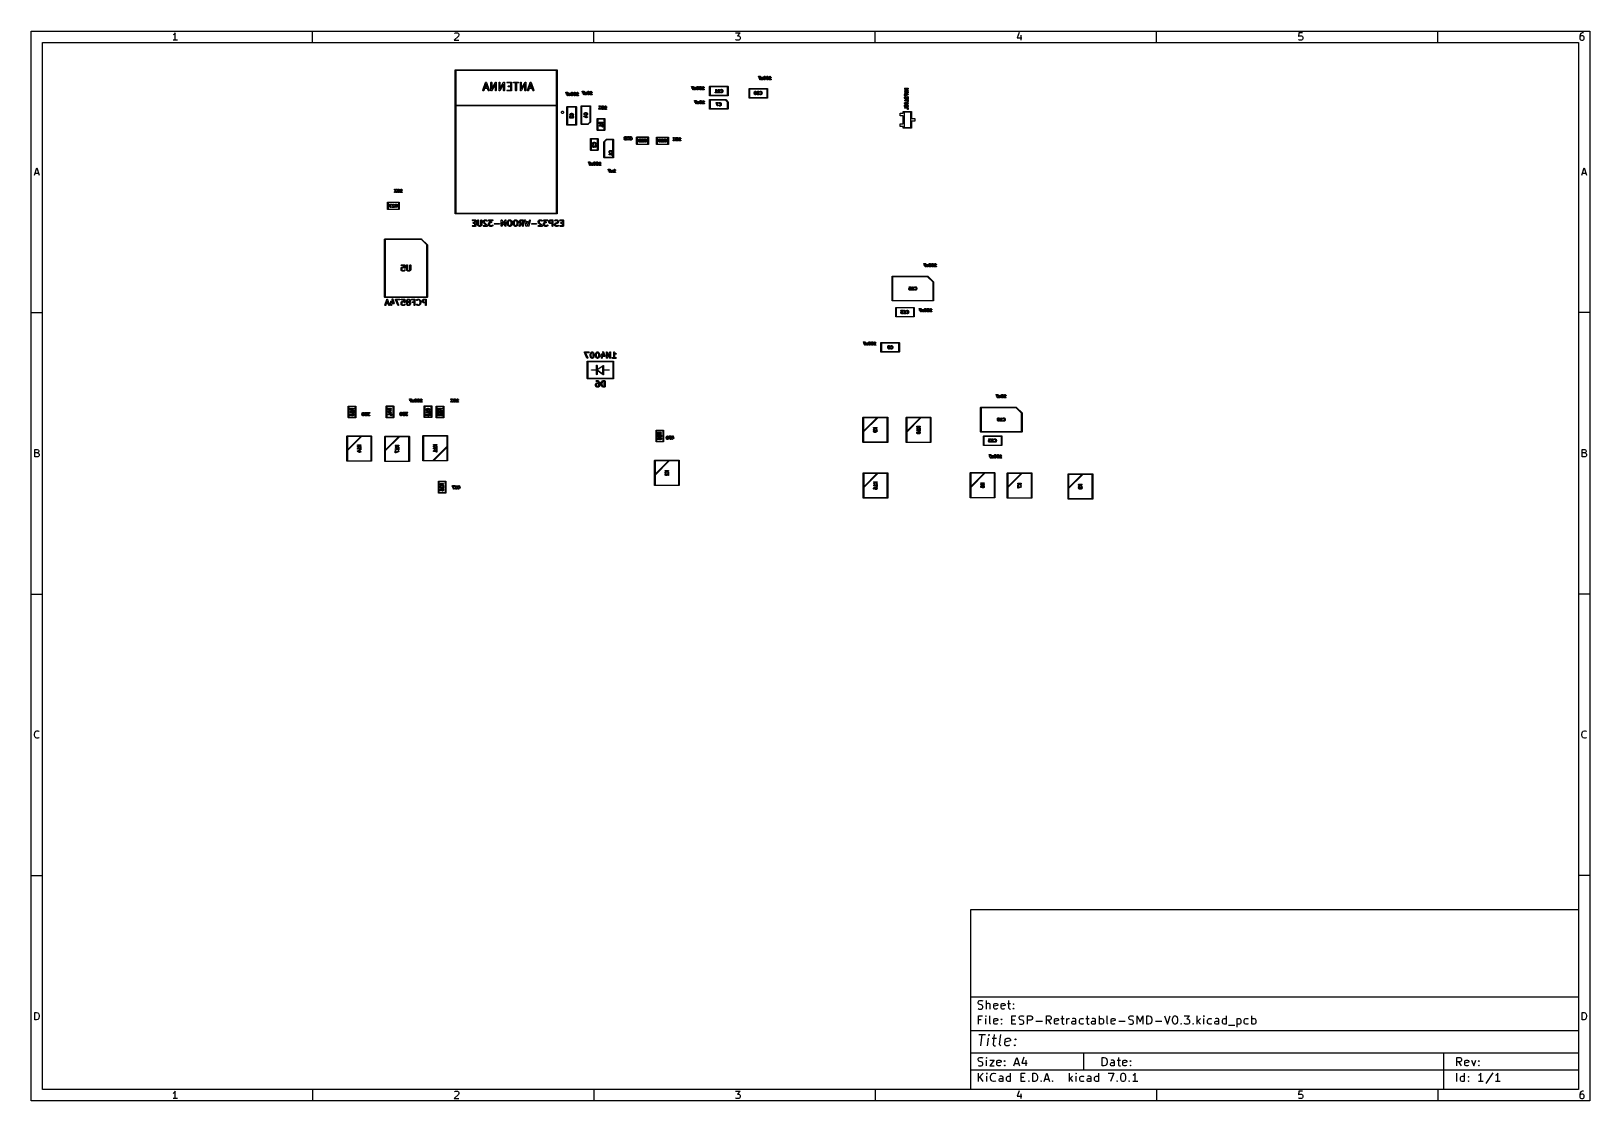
# Model space of a CAD drawing. Extents: x -30 to 247, y -88 to 102.
import ezdxf

# ---------------------------------------------------------------- set-up
doc = ezdxf.new("R2010")
doc.units = 0
doc.layers.add('BLACK', color=7, linetype='CONTINUOUS')

msp = doc.modelspace()

# ---------------------------------------------------------------- linework, layer by layer
at = {"layer": 'BLACK', "linetype": 'CONTINUOUS'}
for p, q in [((-30.3, 101.84), (246.702, 101.84)), ((-30.3, -88.1672), (-30.3, 101.84)), ((-28.3, 99.84), (244.702, 99.84)), ((-28.3, -86.1672), (-28.3, 99.84)), ((-4.9286, 101.229), (-5.0524, 101.167)), ((-4.3095, 100.239), (-5.0524, 100.239)), ((-4.8048, 101.353), (-4.9286, 101.229)), ((-4.681, 101.539), (-4.8048, 101.353)), ((-4.681, 100.239), (-4.681, 101.539)), ((19.7, 99.84), (19.7, 101.84)), ((45.6286, 100.981), (44.8857, 100.239)), ((44.8857, 100.239), (45.6905, 100.239)), ((44.9476, 101.415), (45.0095, 101.477)), ((45.0095, 101.477), (45.1333, 101.539)), ((45.1333, 101.539), (45.4429, 101.539)), ((45.4429, 101.539), (45.5667, 101.477)), ((45.5667, 101.477), (45.6286, 101.415)), ((45.6286, 101.415), (45.6905, 101.291)), ((45.6905, 101.167), (45.6286, 100.981)), ((45.6905, 101.291), (45.6905, 101.167)), ((69.7, 99.84), (69.7, 101.84)), ((94.8857, 101.539), (95.6905, 101.539)), ((94.9476, 100.3), (94.8857, 100.362)), ((95.0714, 100.239), (94.9476, 100.3)), ((95.4429, 100.239), (95.0714, 100.239)), ((95.6905, 101.539), (95.2571, 101.043)), ((95.2571, 101.043), (95.4429, 101.043)), ((95.4429, 101.043), (95.5667, 100.981)), ((95.5667, 100.3), (95.4429, 100.239)), ((95.5667, 100.981), (95.6286, 100.92)), ((95.6286, 100.362), (95.5667, 100.3)), ((95.6286, 100.92), (95.6905, 100.796)), ((95.6905, 100.486), (95.6286, 100.362)), ((95.6905, 100.796), (95.6905, 100.486)), ((119.7, 99.84), (119.7, 101.84)), ((145.257, 101.6), (144.948, 100.672)), ((144.948, 100.672), (145.752, 100.672)), ((145.567, 101.105), (145.567, 100.239)), ((169.7, 99.84), (169.7, 101.84)), ((195.01, 101.539), (194.948, 100.92)), ((194.948, 100.92), (195.01, 100.981)), ((195.01, 100.3), (194.948, 100.362)), ((195.629, 101.539), (195.01, 101.539)), ((195.01, 100.981), (195.133, 101.043)), ((195.133, 100.239), (195.01, 100.3)), ((195.133, 101.043), (195.443, 101.043)), ((195.443, 100.239), (195.133, 100.239)), ((195.443, 101.043), (195.567, 100.981)), ((195.567, 100.3), (195.443, 100.239)), ((195.567, 100.981), (195.629, 100.92)), ((195.629, 100.362), (195.567, 100.3)), ((195.629, 100.92), (195.69, 100.796)), ((195.69, 100.486), (195.629, 100.362)), ((195.69, 100.796), (195.69, 100.486)), ((219.7, 99.84), (219.7, 101.84)), ((244.702, 99.84), (244.702, -86.1672)), ((245.01, 101.229), (244.948, 100.981)), ((244.948, 100.981), (244.948, 100.486)), ((245.01, 100.92), (244.948, 100.796)), ((244.948, 100.486), (245.01, 100.362)), ((245.133, 101.415), (245.01, 101.229)), ((245.071, 100.981), (245.01, 100.92)), ((245.01, 100.362), (245.071, 100.3)), ((245.195, 101.043), (245.071, 100.981)), ((245.071, 100.3), (245.195, 100.239)), ((245.195, 101.477), (245.133, 101.415)), ((245.319, 101.539), (245.195, 101.477)), ((245.443, 101.043), (245.195, 101.043)), ((245.195, 100.239), (245.443, 100.239)), ((245.567, 101.539), (245.319, 101.539)), ((245.567, 100.981), (245.443, 101.043)), ((245.443, 100.239), (245.567, 100.3)), ((245.629, 100.92), (245.567, 100.981)), ((245.567, 100.3), (245.629, 100.362)), ((245.69, 100.796), (245.629, 100.92)), ((245.629, 100.362), (245.69, 100.486)), ((245.69, 100.486), (245.69, 100.796)), ((246.702, 101.84), (246.702, -88.1672)), ((45.0565, 94.93), (45.0751, 94.9749)), ((45.0565, 88.63), (45.0565, 94.93)), ((45.0751, 94.9749), (45.12, 94.9935)), ((45.12, 94.9935), (63.12, 94.9935)), ((45.1835, 94.8665), (45.1835, 88.6935)), ((63.0565, 94.8665), (45.1835, 94.8665)), ((63.0565, 88.6935), (63.0565, 94.8665)), ((63.12, 94.9935), (63.1649, 94.9749)), ((63.1649, 94.9749), (63.1835, 94.93)), ((63.1835, 94.93), (63.1835, 88.63)), ((49.9965, 91.3351), (50.4632, 92.7351)), ((50.2551, 91.6363), (50.1388, 91.2876)), ((50.8136, 91.6363), (50.2551, 91.6363)), ((50.5343, 92.4742), (50.3051, 91.7863)), ((50.3051, 91.7863), (50.7636, 91.7863)), ((50.4632, 92.7351), (50.4756, 92.758)), ((50.4756, 92.758), (50.4774, 92.7591)), ((50.4774, 92.7591), (50.4782, 92.7611)), ((50.4782, 92.7611), (50.4991, 92.7724)), ((50.4991, 92.7724), (50.5193, 92.7848)), ((50.5193, 92.7848), (50.5214, 92.7845)), ((50.5214, 92.7845), (50.5233, 92.7855)), ((50.5233, 92.7855), (50.5466, 92.7808)), ((50.7636, 91.7863), (50.5343, 92.4742)), ((50.5466, 92.7808), (50.57, 92.7773)), ((50.57, 92.7773), (50.5715, 92.7757)), ((50.5715, 92.7757), (50.5736, 92.7752)), ((50.5736, 92.7752), (50.5883, 92.7567)), ((50.5883, 92.7567), (50.6041, 92.7389)), ((50.6041, 92.7389), (50.6041, 92.7367)), ((50.6041, 92.7367), (50.6055, 92.7351)), ((50.6055, 92.7351), (51.0721, 91.3351)), ((50.9298, 91.2876), (50.8136, 91.6363)), ((51.3927, 92.7113), (51.3972, 92.737)), ((51.3927, 91.3113), (51.3927, 92.7113)), ((51.3972, 92.737), (51.4302, 92.7763)), ((51.4302, 92.7763), (51.4807, 92.7852)), ((51.4807, 92.7852), (51.5251, 92.7595)), ((51.5251, 92.7595), (51.5427, 92.7113)), ((52.1927, 92.4289), (51.5328, 91.2741)), ((51.5427, 91.5938), (52.2025, 92.7485)), ((51.5427, 92.7113), (51.5427, 91.5938)), ((52.1927, 91.3113), (52.1927, 92.4289)), ((52.2025, 92.7485), (52.2192, 92.7686)), ((52.2192, 92.7686), (52.2257, 92.771)), ((52.2257, 92.771), (52.2302, 92.7763)), ((52.2302, 92.7763), (52.2492, 92.7796)), ((52.2492, 92.7796), (52.2673, 92.7863)), ((52.2673, 92.7863), (52.2739, 92.784)), ((52.2739, 92.784), (52.2807, 92.7852)), ((52.2807, 92.7852), (52.2974, 92.7755)), ((52.2974, 92.7755), (52.3156, 92.769)), ((52.3156, 92.769), (52.3191, 92.763)), ((52.3191, 92.763), (52.3251, 92.7595)), ((52.3251, 92.7595), (52.3317, 92.7414)), ((52.3317, 92.7414), (52.3415, 92.7247)), ((52.3415, 92.7247), (52.3403, 92.7179)), ((52.3403, 92.7179), (52.3427, 92.7113)), ((52.3427, 92.7113), (52.3427, 91.3113)), ((52.8593, 92.7113), (52.8639, 92.737)), ((52.8593, 91.3113), (52.8593, 92.7113)), ((52.8639, 92.737), (52.8968, 92.7763)), ((52.8968, 92.7763), (52.9474, 92.7852)), ((52.9474, 92.7852), (52.9918, 92.7595)), ((52.9918, 92.7595), (53.0093, 92.7113)), ((53.6593, 92.4289), (52.9994, 91.2741)), ((53.0093, 91.5938), (53.6692, 92.7485)), ((53.0093, 92.7113), (53.0093, 91.5938)), ((53.6593, 91.3113), (53.6593, 92.4289)), ((53.6692, 92.7485), (53.6859, 92.7686)), ((53.6859, 92.7686), (53.6924, 92.771)), ((53.6924, 92.771), (53.6968, 92.7763)), ((53.6968, 92.7763), (53.7159, 92.7796)), ((53.7159, 92.7796), (53.734, 92.7863)), ((53.734, 92.7863), (53.7405, 92.784)), ((53.7405, 92.784), (53.7474, 92.7852)), ((53.7474, 92.7852), (53.7641, 92.7755)), ((53.7641, 92.7755), (53.7823, 92.769)), ((53.7823, 92.769), (53.7858, 92.763)), ((53.7858, 92.763), (53.7918, 92.7595)), ((53.7918, 92.7595), (53.7984, 92.7414)), ((53.7984, 92.7414), (53.8081, 92.7247)), ((53.8081, 92.7247), (53.807, 92.7179)), ((53.807, 92.7179), (53.8093, 92.7113)), ((53.8093, 92.7113), (53.8093, 91.3113)), ((54.2605, 92.7244), (54.2861, 92.7688)), ((54.2694, 92.6738), (54.2605, 92.7244)), ((54.3087, 92.6409), (54.2694, 92.6738)), ((54.2861, 92.7688), (54.3343, 92.7863)), ((54.3343, 92.6363), (54.3087, 92.6409)), ((54.3343, 92.7863), (55.001, 92.7863)), ((54.926, 92.6363), (54.3343, 92.6363)), ((54.4605, 92.0577), (54.4861, 92.1021)), ((54.4694, 92.0072), (54.4605, 92.0577)), ((54.5087, 91.9742), (54.4694, 92.0072)), ((54.4861, 92.1021), (54.5343, 92.1197)), ((54.5343, 91.9697), (54.5087, 91.9742)), ((54.5343, 92.1197), (54.926, 92.1197)), ((54.926, 91.9697), (54.5343, 91.9697)), ((54.926, 92.1197), (54.926, 92.6363)), ((54.926, 91.3863), (54.926, 91.9697)), ((55.001, 92.7863), (55.0107, 92.7846)), ((55.0107, 92.7846), (55.014, 92.7852)), ((55.014, 92.7852), (55.0169, 92.7835)), ((55.0169, 92.7835), (55.0267, 92.7818)), ((55.0267, 92.7818), (55.0416, 92.7693)), ((55.0416, 92.7693), (55.0585, 92.7595)), ((55.0585, 92.7595), (55.0608, 92.7532)), ((55.0608, 92.7532), (55.066, 92.7488)), ((55.066, 92.7488), (55.0693, 92.7296)), ((55.0693, 92.7296), (55.076, 92.7113)), ((55.076, 92.7113), (55.076, 91.3113)), ((55.3938, 92.7244), (55.4195, 92.7688)), ((55.4027, 92.6738), (55.3938, 92.7244)), ((55.442, 92.6409), (55.4027, 92.6738)), ((55.4195, 92.7688), (55.4677, 92.7863)), ((55.4677, 92.6363), (55.442, 92.6409)), ((55.4677, 92.7863), (56.2677, 92.7863)), ((55.7927, 92.6363), (55.4677, 92.6363)), ((55.7927, 91.3113), (55.7927, 92.6363)), ((56.2677, 92.6363), (55.9427, 92.6363)), ((55.9427, 92.6363), (55.9427, 91.3113)), ((56.2677, 92.7863), (56.2933, 92.7818)), ((56.3159, 92.6539), (56.2677, 92.6363)), ((56.2933, 92.7818), (56.3326, 92.7488)), ((56.3415, 92.6983), (56.3159, 92.6539)), ((56.3326, 92.7488), (56.3415, 92.6983)), ((56.6593, 92.7113), (56.6639, 92.737)), ((56.6593, 91.3113), (56.6593, 92.7113)), ((56.6639, 92.737), (56.6968, 92.7763)), ((56.6968, 92.7763), (56.7474, 92.7852)), ((56.7474, 92.7852), (56.7918, 92.7595)), ((56.7918, 92.7595), (56.8093, 92.7113)), ((57.4593, 92.4289), (56.7995, 91.2741)), ((56.8093, 91.5938), (57.4692, 92.7485)), ((56.8093, 92.7113), (56.8093, 91.5938)), ((57.4593, 91.3113), (57.4593, 92.4289)), ((57.4692, 92.7485), (57.4859, 92.7686)), ((57.4859, 92.7686), (57.4924, 92.771)), ((57.4924, 92.771), (57.4968, 92.7763)), ((57.4968, 92.7763), (57.5159, 92.7796)), ((57.5159, 92.7796), (57.534, 92.7863)), ((57.534, 92.7863), (57.5405, 92.784)), ((57.5405, 92.784), (57.5474, 92.7852)), ((57.5474, 92.7852), (57.5641, 92.7755)), ((57.5641, 92.7755), (57.5823, 92.769)), ((57.5823, 92.769), (57.5858, 92.763)), ((57.5858, 92.763), (57.5918, 92.7595)), ((57.5918, 92.7595), (57.5984, 92.7414)), ((57.5984, 92.7414), (57.6081, 92.7247)), ((57.6081, 92.7247), (57.607, 92.7179)), ((57.607, 92.7179), (57.6093, 92.7113)), ((57.6093, 92.7113), (57.6093, 91.3113)), ((57.9298, 91.3351), (58.3965, 92.7351)), ((58.1884, 91.6363), (58.0722, 91.2876)), ((58.7469, 91.6363), (58.1884, 91.6363)), ((58.4677, 92.4742), (58.2384, 91.7863)), ((58.2384, 91.7863), (58.6969, 91.7863)), ((58.3965, 92.7351), (58.4089, 92.758)), ((58.4089, 92.758), (58.4108, 92.7591)), ((58.4108, 92.7591), (58.4116, 92.7611)), ((58.4116, 92.7611), (58.4324, 92.7724)), ((58.4324, 92.7724), (58.4526, 92.7848)), ((58.4526, 92.7848), (58.4548, 92.7845)), ((58.4548, 92.7845), (58.4567, 92.7855)), ((58.4567, 92.7855), (58.4799, 92.7808)), ((58.6969, 91.7863), (58.4677, 92.4742)), ((58.4799, 92.7808), (58.5034, 92.7773)), ((58.5034, 92.7773), (58.5048, 92.7757)), ((58.5048, 92.7757), (58.5069, 92.7752)), ((58.5069, 92.7752), (58.5217, 92.7567)), ((58.5217, 92.7567), (58.5374, 92.7389)), ((58.5374, 92.7389), (58.5375, 92.7367)), ((58.5375, 92.7367), (58.5388, 92.7351)), ((58.5388, 92.7351), (59.0055, 91.3351)), ((58.8632, 91.2876), (58.7469, 91.6363)), ((87.0492, 91.9787), (87.0675, 92.0229)), ((87.0675, 91.9345), (87.0492, 91.9787)), ((87.0675, 92.0229), (87.1117, 92.0412)), ((87.1117, 91.9162), (87.0675, 91.9345)), ((87.1117, 92.0412), (87.3498, 92.0412)), ((87.2873, 91.9162), (87.1117, 91.9162)), ((87.1206, 91.7406), (87.1389, 91.7848)), ((87.1389, 91.6964), (87.1206, 91.7406)), ((87.1389, 91.7848), (87.1831, 91.8031)), ((87.1831, 91.6781), (87.1389, 91.6964)), ((87.1831, 91.8031), (87.2873, 91.8031)), ((87.2873, 91.6781), (87.1831, 91.6781)), ((87.2873, 91.8031), (87.2873, 91.9162)), ((87.2873, 91.4787), (87.2873, 91.6781)), ((87.3056, 91.4345), (87.2873, 91.4787)), ((87.3498, 91.4162), (87.3056, 91.4345)), ((87.3498, 92.0412), (87.394, 92.0229)), ((87.394, 91.4345), (87.3498, 91.4162)), ((87.394, 92.0229), (87.4123, 91.9787)), ((87.4123, 91.4787), (87.394, 91.4345)), ((87.4123, 91.9787), (87.4123, 91.4787)), ((87.5254, 91.7406), (87.5309, 91.754)), ((87.5254, 91.4787), (87.5254, 91.7406)), ((87.5437, 91.4345), (87.5254, 91.4787)), ((87.5309, 91.754), (87.532, 91.7685)), ((87.532, 91.7685), (87.5558, 91.8162)), ((87.5879, 91.4162), (87.5437, 91.4345)), ((87.5558, 91.8162), (87.5707, 91.8291)), ((87.5707, 91.8291), (87.5837, 91.8441)), ((87.5837, 91.8441), (87.6313, 91.8679)), ((87.6321, 91.4345), (87.5879, 91.4162)), ((87.6313, 91.8679), (87.6458, 91.869)), ((87.6504, 91.4787), (87.6321, 91.4345)), ((87.6458, 91.869), (87.6593, 91.8745)), ((87.6583, 91.7416), (87.6504, 91.7258)), ((87.6504, 91.7258), (87.6504, 91.4787)), ((87.674, 91.7495), (87.6583, 91.7416)), ((87.6593, 91.8745), (87.7307, 91.8745)), ((87.716, 91.7495), (87.674, 91.7495)), ((87.7396, 91.7377), (87.716, 91.7495)), ((87.7307, 91.8745), (87.7442, 91.869)), ((87.7396, 91.4787), (87.7396, 91.7377)), ((87.7579, 91.4345), (87.7396, 91.4787)), ((87.7442, 91.869), (87.7587, 91.8679)), ((87.8021, 91.4162), (87.7579, 91.4345)), ((87.7587, 91.8679), (87.7711, 91.8617)), ((87.7711, 91.8617), (87.8021, 91.8745)), ((87.8021, 91.8745), (87.8463, 91.8562)), ((87.8463, 91.4345), (87.8021, 91.4162)), ((87.8463, 91.8562), (87.8646, 91.812)), ((87.8646, 91.4787), (87.8463, 91.4345)), ((87.8646, 91.812), (87.8646, 91.4787)), ((87.9539, 91.7882), (87.957, 91.7955)), ((87.9539, 91.6692), (87.9539, 91.7882)), ((87.957, 91.6618), (87.9539, 91.6692)), ((87.9558, 91.8034), (87.9796, 91.8986)), ((87.957, 91.7955), (87.9558, 91.8034)), ((87.9558, 91.654), (87.957, 91.6618)), ((87.9796, 91.5588), (87.9558, 91.654)), ((87.9796, 91.8986), (87.9838, 91.9043)), ((87.9838, 91.5531), (87.9796, 91.5588)), ((87.9838, 91.9043), (87.9843, 91.9114)), ((87.9843, 91.546), (87.9838, 91.5531)), ((87.9843, 91.9114), (88.0081, 91.959)), ((88.0081, 91.4984), (87.9843, 91.546)), ((88.0081, 91.959), (88.0159, 91.9658)), ((88.0159, 91.4916), (88.0081, 91.4984)), ((88.0159, 91.9658), (88.0199, 91.9753)), ((88.0199, 91.4821), (88.0159, 91.4916)), ((88.0199, 91.9753), (88.0437, 91.9991)), ((88.0437, 91.4583), (88.0199, 91.4821)), ((88.0437, 91.9991), (88.0532, 92.003)), ((88.0532, 91.4544), (88.0437, 91.4583)), ((88.0532, 92.003), (88.0599, 92.0108)), ((88.0599, 91.4466), (88.0532, 91.4544)), ((88.0599, 92.0108), (88.1075, 92.0346)), ((88.1075, 91.4228), (88.0599, 91.4466)), ((88.0992, 91.8616), (88.0789, 91.7805)), ((88.0789, 91.7805), (88.0789, 91.6769)), ((88.0789, 91.6769), (88.0992, 91.5957)), ((88.1154, 91.8941), (88.0992, 91.8616)), ((88.0992, 91.5957), (88.1154, 91.5633)), ((88.1075, 92.0346), (88.122, 92.0356)), ((88.122, 91.4218), (88.1075, 91.4228)), ((88.1249, 91.9035), (88.1154, 91.8941)), ((88.1154, 91.5633), (88.1249, 91.5539)), ((88.122, 92.0356), (88.1355, 92.0412)), ((88.1355, 91.4162), (88.122, 91.4218)), ((88.1502, 91.9162), (88.1249, 91.9035)), ((88.1249, 91.5539), (88.1502, 91.5412)), ((88.1355, 92.0412), (88.1831, 92.0412)), ((88.1831, 91.4162), (88.1355, 91.4162)), ((88.1683, 91.9162), (88.1502, 91.9162)), ((88.1502, 91.5412), (88.1683, 91.5412)), ((88.1937, 91.9035), (88.1683, 91.9162)), ((88.1683, 91.5412), (88.1937, 91.5539)), ((88.1831, 92.0412), (88.1965, 92.0356)), ((88.1965, 91.4218), (88.1831, 91.4162)), ((88.2032, 91.894), (88.1937, 91.9035)), ((88.1937, 91.5539), (88.2032, 91.5633)), ((88.1965, 92.0356), (88.211, 92.0346)), ((88.211, 91.4228), (88.1965, 91.4218)), ((88.2194, 91.8616), (88.2032, 91.894)), ((88.2032, 91.5633), (88.2194, 91.5957)), ((88.211, 92.0346), (88.2587, 92.0108)), ((88.2587, 91.4466), (88.211, 91.4228)), ((88.2396, 91.7805), (88.2194, 91.8616)), ((88.2194, 91.5957), (88.2396, 91.6769)), ((88.2396, 91.6769), (88.2396, 91.7805)), ((88.2587, 92.0108), (88.2654, 92.003)), ((88.2654, 91.4544), (88.2587, 91.4466)), ((88.2654, 92.003), (88.2749, 91.9991)), ((88.2749, 91.4583), (88.2654, 91.4544)), ((88.2749, 91.9991), (88.2987, 91.9753)), ((88.2987, 91.4821), (88.2749, 91.4583)), ((88.2987, 91.9753), (88.3027, 91.9658)), ((88.3027, 91.4916), (88.2987, 91.4821)), ((88.3027, 91.9658), (88.3104, 91.959)), ((88.3104, 91.4984), (88.3027, 91.4916)), ((88.3104, 91.959), (88.3342, 91.9114)), ((88.3342, 91.546), (88.3104, 91.4984)), ((88.3342, 91.9114), (88.3347, 91.9043)), ((88.3347, 91.5531), (88.3342, 91.546)), ((88.3347, 91.9043), (88.339, 91.8986)), ((88.339, 91.5588), (88.3347, 91.5531)), ((88.339, 91.8986), (88.3628, 91.8034)), ((88.3628, 91.654), (88.339, 91.5588)), ((88.3628, 91.8034), (88.3616, 91.7955)), ((88.3616, 91.7955), (88.3646, 91.7882)), ((88.3646, 91.6692), (88.3616, 91.6618)), ((88.3616, 91.6618), (88.3628, 91.654)), ((88.3646, 91.7882), (88.3646, 91.6692)), ((88.4301, 91.7882), (88.4331, 91.7955)), ((88.4301, 91.6692), (88.4301, 91.7882)), ((88.4331, 91.6618), (88.4301, 91.6692)), ((88.432, 91.8034), (88.4558, 91.8986)), ((88.4331, 91.7955), (88.432, 91.8034)), ((88.432, 91.654), (88.4331, 91.6618)), ((88.4558, 91.5588), (88.432, 91.654)), ((88.4558, 91.8986), (88.46, 91.9043)), ((88.46, 91.5531), (88.4558, 91.5588)), ((88.46, 91.9043), (88.4605, 91.9114)), ((88.4605, 91.546), (88.46, 91.5531)), ((88.4605, 91.9114), (88.4843, 91.959)), ((88.4843, 91.4984), (88.4605, 91.546)), ((88.4843, 91.959), (88.4921, 91.9658)), ((88.4921, 91.4916), (88.4843, 91.4984)), ((88.4921, 91.9658), (88.496, 91.9753)), ((88.496, 91.4821), (88.4921, 91.4916)), ((88.496, 91.9753), (88.5199, 91.9991)), ((88.5199, 91.4583), (88.496, 91.4821)), ((88.5199, 91.9991), (88.5294, 92.003)), ((88.5294, 91.4544), (88.5199, 91.4583)), ((88.5294, 92.003), (88.5361, 92.0108)), ((88.5361, 91.4466), (88.5294, 91.4544)), ((88.5361, 92.0108), (88.5837, 92.0346)), ((88.5837, 91.4228), (88.5361, 91.4466)), ((88.5754, 91.8616), (88.5551, 91.7805)), ((88.5551, 91.7805), (88.5551, 91.6769)), ((88.5551, 91.6769), (88.5754, 91.5957)), ((88.5916, 91.8941), (88.5754, 91.8616)), ((88.5754, 91.5957), (88.5916, 91.5633)), ((88.5837, 92.0346), (88.5982, 92.0356)), ((88.5982, 91.4218), (88.5837, 91.4228)), ((88.6011, 91.9035), (88.5916, 91.8941)), ((88.5916, 91.5633), (88.6011, 91.5539)), ((88.5982, 92.0356), (88.6117, 92.0412)), ((88.6117, 91.4162), (88.5982, 91.4218)), ((88.6264, 91.9162), (88.6011, 91.9035)), ((88.6011, 91.5539), (88.6264, 91.5412)), ((88.6117, 92.0412), (88.6593, 92.0412)), ((88.6593, 91.4162), (88.6117, 91.4162)), ((88.6445, 91.9162), (88.6264, 91.9162)), ((88.6264, 91.5412), (88.6445, 91.5412)), ((88.6699, 91.9035), (88.6445, 91.9162)), ((88.6445, 91.5412), (88.6699, 91.5539)), ((88.6593, 92.0412), (88.6727, 92.0356)), ((88.6727, 91.4218), (88.6593, 91.4162)), ((88.6793, 91.894), (88.6699, 91.9035)), ((88.6699, 91.5539), (88.6793, 91.5633)), ((88.6727, 92.0356), (88.6872, 92.0346)), ((88.6872, 91.4228), (88.6727, 91.4218)), ((88.6956, 91.8616), (88.6793, 91.894)), ((88.6793, 91.5633), (88.6956, 91.5957)), ((88.6872, 92.0346), (88.7349, 92.0108)), ((88.7349, 91.4466), (88.6872, 91.4228)), ((88.7158, 91.7805), (88.6956, 91.8616)), ((88.6956, 91.5957), (88.7158, 91.6769)), ((88.7158, 91.6769), (88.7158, 91.7805)), ((88.7349, 92.0108), (88.7416, 92.003)), ((88.7416, 91.4544), (88.7349, 91.4466)), ((88.7416, 92.003), (88.7511, 91.9991)), ((88.7511, 91.4583), (88.7416, 91.4544)), ((88.7511, 91.9991), (88.7749, 91.9753)), ((88.7749, 91.4821), (88.7511, 91.4583)), ((88.7749, 91.9753), (88.7788, 91.9658)), ((88.7788, 91.4916), (88.7749, 91.4821)), ((88.7788, 91.9658), (88.7866, 91.959)), ((88.7866, 91.4984), (88.7788, 91.4916)), ((88.7866, 91.959), (88.8104, 91.9114)), ((88.8104, 91.546), (88.7866, 91.4984)), ((88.8104, 91.9114), (88.8109, 91.9043)), ((88.8109, 91.5531), (88.8104, 91.546)), ((88.8109, 91.9043), (88.8152, 91.8986)), ((88.8152, 91.5588), (88.8109, 91.5531)), ((88.8152, 91.8986), (88.839, 91.8034)), ((88.839, 91.654), (88.8152, 91.5588)), ((88.839, 91.8034), (88.8378, 91.7955)), ((88.8378, 91.7955), (88.8408, 91.7882)), ((88.8408, 91.6692), (88.8378, 91.6618)), ((88.8378, 91.6618), (88.839, 91.654)), ((88.8408, 91.7882), (88.8408, 91.6692)), ((88.9063, 91.4787), (88.9246, 91.5229)), ((88.9246, 91.4345), (88.9063, 91.4787)), ((88.9246, 91.5229), (88.9688, 91.5412)), ((88.9688, 91.4162), (88.9246, 91.4345)), ((88.9688, 91.5412), (89.0492, 91.5412)), ((89.1117, 91.4162), (88.9688, 91.4162)), ((89.0492, 91.9787), (89.0516, 91.9846)), ((89.0492, 91.5412), (89.0492, 91.9787)), ((89.0504, 91.9909), (89.0605, 92.0061)), ((89.0516, 91.9846), (89.0504, 91.9909)), ((89.0605, 92.0061), (89.0675, 92.0229)), ((89.0675, 92.0229), (89.0734, 92.0253)), ((89.0734, 92.0253), (89.077, 92.0307)), ((89.077, 92.0307), (89.0948, 92.0342)), ((89.0948, 92.0342), (89.1117, 92.0412)), ((89.1117, 92.0412), (89.1176, 92.0387)), ((89.2545, 91.4162), (89.1117, 91.4162)), ((89.1176, 92.0387), (89.1239, 92.04)), ((89.1239, 92.04), (89.139, 92.0299)), ((89.139, 92.0299), (89.1559, 92.0229)), ((89.1559, 92.0229), (89.1583, 92.0169)), ((89.1583, 92.0169), (89.1637, 92.0134)), ((89.1637, 92.0134), (89.2079, 91.9471)), ((89.179, 91.8037), (89.1742, 91.8093)), ((89.1742, 91.8093), (89.1742, 91.5412)), ((89.1742, 91.5412), (89.2545, 91.5412)), ((89.2266, 91.7799), (89.179, 91.8037)), ((89.2079, 91.9471), (89.2439, 91.911)), ((89.2743, 91.7765), (89.2266, 91.7799)), ((89.2439, 91.911), (89.2825, 91.8917)), ((89.2545, 91.5412), (89.2987, 91.5229)), ((89.2987, 91.4345), (89.2545, 91.4162)), ((89.3104, 91.8079), (89.2743, 91.7765)), ((89.2825, 91.8917), (89.3138, 91.8556)), ((89.2987, 91.5229), (89.317, 91.4787)), ((89.317, 91.4787), (89.2987, 91.4345)), ((89.3138, 91.8556), (89.3104, 91.8079)), ((90.26, 92), (90.2746, 92.0354)), ((90.26, 90.4), (90.26, 92)), ((90.2746, 92.0354), (90.31, 92.05)), ((90.31, 92.05), (93.51, 92.05)), ((90.36, 91.95), (90.36, 90.45)), ((93.46, 91.95), (90.36, 91.95)), ((91.3894, 91.4487), (91.3919, 91.4546)), ((91.3894, 91.0112), (91.3894, 91.4487)), ((91.3906, 91.4609), (91.4007, 91.4761)), ((91.3919, 91.4546), (91.3906, 91.4609)), ((91.4007, 91.4761), (91.4077, 91.4929)), ((91.4077, 91.4929), (91.4137, 91.4953)), ((91.4137, 91.4953), (91.4172, 91.5007)), ((91.4172, 91.5007), (91.4351, 91.5042)), ((91.4351, 91.5042), (91.4519, 91.5112)), ((91.4519, 91.5112), (91.4578, 91.5087)), ((91.4578, 91.5087), (91.4642, 91.51)), ((91.4642, 91.51), (91.4793, 91.4999)), ((91.4793, 91.4999), (91.4961, 91.4929)), ((91.4961, 91.4929), (91.4986, 91.4869)), ((91.4986, 91.4869), (91.5039, 91.4834)), ((91.5039, 91.4834), (91.5481, 91.4171)), ((91.5481, 91.4171), (91.5842, 91.381)), ((91.8656, 91.4487), (91.8681, 91.4546)), ((91.8656, 91.0112), (91.8656, 91.4487)), ((91.8668, 91.4609), (91.8769, 91.4761)), ((91.8681, 91.4546), (91.8668, 91.4609)), ((91.8769, 91.4761), (91.8839, 91.4929)), ((91.8839, 91.4929), (91.8898, 91.4953)), ((91.8898, 91.4953), (91.8934, 91.5007)), ((91.8934, 91.5007), (91.9113, 91.5042)), ((91.9113, 91.5042), (91.9281, 91.5112)), ((91.9281, 91.5112), (91.934, 91.5087)), ((91.934, 91.5087), (91.9404, 91.51)), ((91.9404, 91.51), (91.9555, 91.4999)), ((91.9555, 91.4999), (91.9723, 91.4929)), ((91.9723, 91.4929), (91.9748, 91.4869)), ((91.9748, 91.4869), (91.9801, 91.4834)), ((91.9801, 91.4834), (92.0243, 91.4171)), ((92.0243, 91.4171), (92.0604, 91.381)), ((92.1989, 91.4011), (92.2172, 91.4453)), ((92.2172, 91.4453), (92.241, 91.4691)), ((92.241, 91.4691), (92.2545, 91.4746)), ((92.2545, 91.4746), (92.2655, 91.4842)), ((92.2655, 91.4842), (92.3369, 91.508)), ((92.3369, 91.508), (92.3472, 91.5073)), ((92.3472, 91.5073), (92.3567, 91.5112)), ((92.3567, 91.5112), (92.4043, 91.5112)), ((92.4043, 91.5112), (92.4138, 91.5073)), ((92.4138, 91.5073), (92.424, 91.508)), ((92.424, 91.508), (92.4955, 91.4842)), ((92.4955, 91.4842), (92.5065, 91.4746)), ((92.5065, 91.4746), (92.5199, 91.4691)), ((92.5199, 91.4691), (92.5675, 91.4215)), ((92.5675, 91.4215), (92.5715, 91.412)), ((92.5715, 91.412), (92.5792, 91.4052)), ((93.46, 90.45), (93.46, 91.95)), ((93.51, 92.05), (93.5454, 92.0354)), ((93.5454, 92.0354), (93.56, 92)), ((93.56, 92), (93.56, 90.4)), ((97.28, 91.62), (97.2946, 91.6554)), ((97.28, 90.02), (97.28, 91.62)), ((97.2946, 91.6554), (97.33, 91.67)), ((97.33, 91.67), (100.53, 91.67)), ((97.38, 91.57), (97.38, 90.07)), ((100.48, 91.57), (97.38, 91.57)), ((98.9442, 93.7687), (98.9625, 93.8129)), ((98.9625, 93.7245), (98.9442, 93.7687)), ((98.9625, 93.8129), (99.0067, 93.8312)), ((99.0067, 93.7062), (98.9625, 93.7245)), ((99.0067, 93.8312), (99.2448, 93.8312)), ((99.1823, 93.7062), (99.0067, 93.7062)), ((99.0156, 93.5306), (99.0339, 93.5748)), ((99.0339, 93.4864), (99.0156, 93.5306)), ((99.0339, 93.5748), (99.0781, 93.5931)), ((99.0781, 93.4681), (99.0339, 93.4864)), ((99.0781, 93.5931), (99.1823, 93.5931)), ((99.1823, 93.4681), (99.0781, 93.4681)), ((99.1823, 93.5931), (99.1823, 93.7062)), ((99.1823, 93.2687), (99.1823, 93.4681)), ((99.2006, 93.2245), (99.1823, 93.2687)), ((99.2448, 93.2062), (99.2006, 93.2245)), ((99.2448, 93.8312), (99.289, 93.8129)), ((99.289, 93.2245), (99.2448, 93.2062)), ((99.289, 93.8129), (99.3073, 93.7687)), ((99.3073, 93.2687), (99.289, 93.2245)), ((99.3073, 93.7687), (99.3073, 93.2687)), ((99.4204, 93.5306), (99.4259, 93.544)), ((99.4204, 93.2687), (99.4204, 93.5306)), ((99.4387, 93.2245), (99.4204, 93.2687)), ((99.4259, 93.544), (99.427, 93.5585)), ((99.427, 93.5585), (99.4508, 93.6062)), ((99.4829, 93.2062), (99.4387, 93.2245)), ((99.4508, 93.6062), (99.4657, 93.6191)), ((99.4657, 93.6191), (99.4787, 93.6341)), ((99.4787, 93.6341), (99.5263, 93.6579)), ((99.5271, 93.2245), (99.4829, 93.2062)), ((99.5263, 93.6579), (99.5408, 93.659)), ((99.5454, 93.2687), (99.5271, 93.2245)), ((99.5408, 93.659), (99.5543, 93.6645)), ((99.5533, 93.5316), (99.5454, 93.5158)), ((99.5454, 93.5158), (99.5454, 93.2687)), ((99.569, 93.5395), (99.5533, 93.5316)), ((99.5543, 93.6645), (99.6257, 93.6645)), ((99.611, 93.5395), (99.569, 93.5395)), ((99.6346, 93.5277), (99.611, 93.5395)), ((99.6257, 93.6645), (99.6392, 93.659)), ((99.6346, 93.2687), (99.6346, 93.5277)), ((99.6529, 93.2245), (99.6346, 93.2687)), ((99.6392, 93.659), (99.6537, 93.6579)), ((99.6971, 93.2062), (99.6529, 93.2245)), ((99.6537, 93.6579), (99.6661, 93.6517)), ((99.6661, 93.6517), (99.6971, 93.6645)), ((99.6971, 93.6645), (99.7413, 93.6462)), ((99.7413, 93.2245), (99.6971, 93.2062)), ((99.7413, 93.6462), (99.7596, 93.602)), ((99.7596, 93.2687), (99.7413, 93.2245)), ((99.7596, 93.602), (99.7596, 93.2687)), ((99.8489, 93.5782), (99.852, 93.5855)), ((99.8489, 93.4592), (99.8489, 93.5782)), ((99.852, 93.4518), (99.8489, 93.4592)), ((99.8508, 93.5934), (99.8746, 93.6886)), ((99.852, 93.5855), (99.8508, 93.5934)), ((99.8508, 93.444), (99.852, 93.4518)), ((99.8746, 93.3488), (99.8508, 93.444)), ((99.8746, 93.6886), (99.8788, 93.6943)), ((99.8788, 93.3431), (99.8746, 93.3488)), ((99.8788, 93.6943), (99.8793, 93.7014)), ((99.8793, 93.336), (99.8788, 93.3431)), ((99.8793, 93.7014), (99.9031, 93.749)), ((99.9031, 93.2884), (99.8793, 93.336)), ((99.9031, 93.749), (99.9109, 93.7558)), ((99.9109, 93.2816), (99.9031, 93.2884)), ((99.9109, 93.7558), (99.9149, 93.7653)), ((99.9149, 93.2721), (99.9109, 93.2816)), ((99.9149, 93.7653), (99.9387, 93.7891)), ((99.9387, 93.2483), (99.9149, 93.2721)), ((99.9387, 93.7891), (99.9482, 93.793)), ((99.9482, 93.2444), (99.9387, 93.2483)), ((99.9482, 93.793), (99.9549, 93.8008)), ((99.9549, 93.2366), (99.9482, 93.2444)), ((99.9549, 93.8008), (100.003, 93.8246)), ((100.003, 93.2128), (99.9549, 93.2366)), ((99.9942, 93.6516), (99.9739, 93.5705)), ((99.9739, 93.5705), (99.9739, 93.4669)), ((99.9739, 93.4669), (99.9942, 93.3857)), ((100.01, 93.6841), (99.9942, 93.6516)), ((99.9942, 93.3857), (100.01, 93.3533)), ((100.003, 93.8246), (100.017, 93.8256)), ((100.017, 93.2118), (100.003, 93.2128)), ((100.02, 93.6935), (100.01, 93.6841)), ((100.01, 93.3533), (100.02, 93.3439)), ((100.017, 93.8256), (100.03, 93.8312)), ((100.03, 93.2062), (100.017, 93.2118)), ((100.045, 93.7062), (100.02, 93.6935)), ((100.02, 93.3439), (100.045, 93.3312)), ((100.03, 93.8312), (100.078, 93.8312)), ((100.078, 93.2062), (100.03, 93.2062)), ((100.063, 93.7062), (100.045, 93.7062)), ((100.045, 93.3312), (100.063, 93.3312)), ((100.089, 93.6935), (100.063, 93.7062)), ((100.063, 93.3312), (100.089, 93.3439)), ((100.078, 93.8312), (100.092, 93.8256)), ((100.092, 93.2118), (100.078, 93.2062)), ((100.098, 93.684), (100.089, 93.6935)), ((100.089, 93.3439), (100.098, 93.3533)), ((100.092, 93.8256), (100.106, 93.8246)), ((100.106, 93.2128), (100.092, 93.2118)), ((100.114, 93.6516), (100.098, 93.684)), ((100.098, 93.3533), (100.114, 93.3857)), ((100.106, 93.8246), (100.154, 93.8008)), ((100.154, 93.2366), (100.106, 93.2128)), ((100.135, 93.5705), (100.114, 93.6516)), ((100.114, 93.3857), (100.135, 93.4669)), ((100.135, 93.4669), (100.135, 93.5705)), ((100.154, 93.8008), (100.16, 93.793)), ((100.16, 93.2444), (100.154, 93.2366)), ((100.16, 93.793), (100.17, 93.7891)), ((100.17, 93.2483), (100.16, 93.2444)), ((100.17, 93.7891), (100.194, 93.7653)), ((100.194, 93.2721), (100.17, 93.2483)), ((100.194, 93.7653), (100.198, 93.7558)), ((100.198, 93.2816), (100.194, 93.2721)), ((100.198, 93.7558), (100.205, 93.749)), ((100.205, 93.2884), (100.198, 93.2816)), ((100.205, 93.749), (100.229, 93.7014)), ((100.229, 93.336), (100.205, 93.2884)), ((100.229, 93.7014), (100.23, 93.6943)), ((100.23, 93.3431), (100.229, 93.336)), ((100.23, 93.6943), (100.234, 93.6886)), ((100.234, 93.3488), (100.23, 93.3431)), ((100.234, 93.6886), (100.258, 93.5934)), ((100.258, 93.444), (100.234, 93.3488)), ((100.258, 93.5934), (100.257, 93.5855)), ((100.257, 93.5855), (100.26, 93.5782)), ((100.26, 93.4592), (100.257, 93.4518)), ((100.257, 93.4518), (100.258, 93.444)), ((100.26, 93.5782), (100.26, 93.4592)), ((100.325, 93.5782), (100.328, 93.5855)), ((100.325, 93.4592), (100.325, 93.5782)), ((100.328, 93.4518), (100.325, 93.4592)), ((100.327, 93.5934), (100.351, 93.6886)), ((100.328, 93.5855), (100.327, 93.5934)), ((100.327, 93.444), (100.328, 93.4518)), ((100.351, 93.3488), (100.327, 93.444)), ((100.351, 93.6886), (100.355, 93.6943)), ((100.355, 93.3431), (100.351, 93.3488)), ((100.355, 93.6943), (100.356, 93.7014)), ((100.356, 93.336), (100.355, 93.3431)), ((100.356, 93.7014), (100.379, 93.749)), ((100.379, 93.2884), (100.356, 93.336)), ((100.379, 93.749), (100.387, 93.7558)), ((100.387, 93.2816), (100.379, 93.2884)), ((100.387, 93.7558), (100.391, 93.7653)), ((100.391, 93.2721), (100.387, 93.2816)), ((100.391, 93.7653), (100.415, 93.7891)), ((100.415, 93.2483), (100.391, 93.2721)), ((100.415, 93.7891), (100.424, 93.793)), ((100.424, 93.2444), (100.415, 93.2483)), ((100.424, 93.793), (100.431, 93.8008)), ((100.431, 93.2366), (100.424, 93.2444)), ((100.431, 93.8008), (100.479, 93.8246)), ((100.479, 93.2128), (100.431, 93.2366)), ((100.47, 93.6516), (100.45, 93.5705)), ((100.45, 93.5705), (100.45, 93.4669)), ((100.45, 93.4669), (100.47, 93.3857)), ((100.487, 93.6841), (100.47, 93.6516)), ((100.47, 93.3857), (100.487, 93.3533)), ((100.479, 93.8246), (100.493, 93.8256)), ((100.493, 93.2118), (100.479, 93.2128)), ((100.48, 90.07), (100.48, 91.57)), ((100.496, 93.6935), (100.487, 93.6841)), ((100.487, 93.3533), (100.496, 93.3439)), ((100.493, 93.8256), (100.507, 93.8312)), ((100.507, 93.2062), (100.493, 93.2118)), ((100.521, 93.7062), (100.496, 93.6935)), ((100.496, 93.3439), (100.521, 93.3312)), ((100.507, 93.8312), (100.554, 93.8312)), ((100.554, 93.2062), (100.507, 93.2062)), ((100.54, 93.7062), (100.521, 93.7062)), ((100.521, 93.3312), (100.54, 93.3312)), ((100.53, 91.67), (100.565, 91.6554)), ((100.565, 93.6935), (100.54, 93.7062)), ((100.54, 93.3312), (100.565, 93.3439)), ((100.554, 93.8312), (100.568, 93.8256)), ((100.568, 93.2118), (100.554, 93.2062)), ((100.574, 93.684), (100.565, 93.6935)), ((100.565, 93.3439), (100.574, 93.3533)), ((100.565, 91.6554), (100.58, 91.62)), ((100.568, 93.8256), (100.582, 93.8246)), ((100.582, 93.2128), (100.568, 93.2118)), ((100.591, 93.6516), (100.574, 93.684)), ((100.574, 93.3533), (100.591, 93.3857)), ((100.58, 91.62), (100.58, 90.02)), ((100.582, 93.8246), (100.63, 93.8008)), ((100.63, 93.2366), (100.582, 93.2128)), ((100.611, 93.5705), (100.591, 93.6516)), ((100.591, 93.3857), (100.611, 93.4669)), ((100.611, 93.4669), (100.611, 93.5705)), ((100.63, 93.8008), (100.637, 93.793)), ((100.637, 93.2444), (100.63, 93.2366)), ((100.637, 93.793), (100.646, 93.7891)), ((100.646, 93.2483), (100.637, 93.2444)), ((100.646, 93.7891), (100.67, 93.7653)), ((100.67, 93.2721), (100.646, 93.2483)), ((100.67, 93.7653), (100.674, 93.7558)), ((100.674, 93.2816), (100.67, 93.2721)), ((100.674, 93.7558), (100.682, 93.749)), ((100.682, 93.2884), (100.674, 93.2816)), ((100.682, 93.749), (100.705, 93.7014)), ((100.705, 93.336), (100.682, 93.2884)), ((100.705, 93.7014), (100.706, 93.6943)), ((100.706, 93.3431), (100.705, 93.336)), ((100.706, 93.6943), (100.71, 93.6886)), ((100.71, 93.3488), (100.706, 93.3431)), ((100.71, 93.6886), (100.734, 93.5934)), ((100.734, 93.444), (100.71, 93.3488)), ((100.734, 93.5934), (100.733, 93.5855)), ((100.733, 93.5855), (100.736, 93.5782)), ((100.736, 93.4592), (100.733, 93.4518)), ((100.733, 93.4518), (100.734, 93.444)), ((100.736, 93.5782), (100.736, 93.4592)), ((100.801, 93.2687), (100.82, 93.3129)), ((100.82, 93.2245), (100.801, 93.2687)), ((100.82, 93.3129), (100.864, 93.3312)), ((100.864, 93.2062), (100.82, 93.2245)), ((100.864, 93.3312), (100.944, 93.3312)), ((101.007, 93.2062), (100.864, 93.2062)), ((100.944, 93.7687), (100.947, 93.7746)), ((100.944, 93.3312), (100.944, 93.7687)), ((100.945, 93.7809), (100.956, 93.7961)), ((100.947, 93.7746), (100.945, 93.7809)), ((100.956, 93.7961), (100.962, 93.8129)), ((100.962, 93.8129), (100.968, 93.8153)), ((100.968, 93.8153), (100.972, 93.8207)), ((100.972, 93.8207), (100.99, 93.8242)), ((100.99, 93.8242), (101.007, 93.8312)), ((101.007, 93.8312), (101.013, 93.8287)), ((101.15, 93.2062), (101.007, 93.2062)), ((101.013, 93.8287), (101.019, 93.83)), ((101.019, 93.83), (101.034, 93.8199)), ((101.034, 93.8199), (101.051, 93.8129)), ((101.051, 93.8129), (101.053, 93.8069)), ((101.053, 93.8069), (101.059, 93.8034)), ((101.059, 93.8034), (101.103, 93.7371)), ((101.074, 93.5937), (101.069, 93.5993)), ((101.069, 93.5993), (101.069, 93.3312)), ((101.069, 93.3312), (101.15, 93.3312)), ((101.122, 93.5699), (101.074, 93.5937)), ((101.103, 93.7371), (101.139, 93.701)), ((101.169, 93.5665), (101.122, 93.5699)), ((101.139, 93.701), (101.177, 93.6817)), ((101.15, 93.3312), (101.194, 93.3129)), ((101.194, 93.2245), (101.15, 93.2062)), ((101.205, 93.5979), (101.169, 93.5665)), ((101.177, 93.6817), (101.209, 93.6456)), ((101.194, 93.3129), (101.212, 93.2687)), ((101.212, 93.2687), (101.194, 93.2245)), ((101.209, 93.6456), (101.205, 93.5979)), ((124.929, 91.6595), (124.935, 91.6745)), ((124.932, 91.6516), (124.929, 91.6595)), ((124.929, 91.3738), (124.947, 91.418)), ((124.931, 91.6431), (124.932, 91.6516)), ((124.941, 91.6303), (124.931, 91.6431)), ((124.935, 91.6745), (124.937, 91.6905)), ((124.937, 91.6905), (124.944, 91.6958)), ((124.947, 91.6153), (124.941, 91.6303)), ((124.944, 91.6958), (124.947, 91.7037)), ((124.947, 91.7037), (124.962, 91.7099)), ((124.955, 91.612), (124.947, 91.6153)), ((124.947, 91.418), (124.991, 91.4363)), ((124.96, 91.6053), (124.955, 91.612)), ((125.256, 91.4363), (124.96, 91.6053)), ((124.962, 91.7099), (124.975, 91.7198)), ((124.975, 91.7198), (124.983, 91.7187)), ((124.983, 91.7187), (124.991, 91.722)), ((124.991, 91.722), (125.491, 91.722)), ((124.991, 91.4363), (125.256, 91.4363)), ((125.491, 91.597), (125.227, 91.597)), ((125.227, 91.597), (125.522, 91.4281)), ((125.491, 91.722), (125.536, 91.7037)), ((125.536, 91.6153), (125.491, 91.597)), ((125.522, 91.4281), (125.528, 91.4213)), ((125.528, 91.4213), (125.536, 91.418)), ((125.536, 91.7037), (125.554, 91.6595)), ((125.554, 91.6595), (125.536, 91.6153)), ((125.536, 91.418), (125.542, 91.403)), ((45.1835, 88.6935), (63.0565, 88.6935)), ((49.9979, 91.2838), (49.9965, 91.3351)), ((50.032, 91.2454), (49.9979, 91.2838)), ((50.0827, 91.2379), (50.032, 91.2454)), ((50.1264, 91.2647), (50.0827, 91.2379)), ((50.1388, 91.2876), (50.1264, 91.2647)), ((50.9617, 91.2474), (50.9298, 91.2876)), ((51.012, 91.2371), (50.9617, 91.2474)), ((51.0571, 91.2616), (51.012, 91.2371)), ((51.076, 91.3093), (51.0571, 91.2616)), ((51.0721, 91.3351), (51.076, 91.3093)), ((51.395, 91.3048), (51.3927, 91.3113)), ((51.3939, 91.298), (51.395, 91.3048)), ((51.4036, 91.2813), (51.3939, 91.298)), ((51.4102, 91.2631), (51.4036, 91.2813)), ((51.4162, 91.2597), (51.4102, 91.2631)), ((51.4197, 91.2537), (51.4162, 91.2597)), ((51.4379, 91.2471), (51.4197, 91.2537)), ((51.4546, 91.2375), (51.4379, 91.2471)), ((51.4615, 91.2387), (51.4546, 91.2375)), ((51.468, 91.2363), (51.4615, 91.2387)), ((51.4861, 91.243), (51.468, 91.2363)), ((51.5052, 91.2464), (51.4861, 91.243)), ((51.5096, 91.2517), (51.5052, 91.2464)), ((51.5161, 91.2541), (51.5096, 91.2517)), ((51.5328, 91.2741), (51.5161, 91.2541)), ((52.2102, 91.2631), (52.1927, 91.3113)), ((52.2546, 91.2375), (52.2102, 91.2631)), ((52.3052, 91.2464), (52.2546, 91.2375)), ((52.3381, 91.2857), (52.3052, 91.2464)), ((52.3427, 91.3113), (52.3381, 91.2857)), ((52.8617, 91.3048), (52.8593, 91.3113)), ((52.8605, 91.298), (52.8617, 91.3048)), ((52.8703, 91.2813), (52.8605, 91.298)), ((52.8769, 91.2631), (52.8703, 91.2813)), ((52.8829, 91.2597), (52.8769, 91.2631)), ((52.8864, 91.2537), (52.8829, 91.2597)), ((52.9046, 91.2471), (52.8864, 91.2537)), ((52.9213, 91.2375), (52.9046, 91.2471)), ((52.9281, 91.2387), (52.9213, 91.2375)), ((52.9347, 91.2363), (52.9281, 91.2387)), ((52.9528, 91.243), (52.9347, 91.2363)), ((52.9718, 91.2464), (52.9528, 91.243)), ((52.9763, 91.2517), (52.9718, 91.2464)), ((52.9828, 91.2541), (52.9763, 91.2517)), ((52.9994, 91.2741), (52.9828, 91.2541)), ((53.6769, 91.2631), (53.6593, 91.3113)), ((53.7213, 91.2375), (53.6769, 91.2631)), ((53.7718, 91.2464), (53.7213, 91.2375)), ((53.8048, 91.2857), (53.7718, 91.2464)), ((53.8093, 91.3113), (53.8048, 91.2857)), ((54.2605, 91.3244), (54.2861, 91.3688)), ((54.2694, 91.2738), (54.2605, 91.3244)), ((54.3087, 91.2409), (54.2694, 91.2738)), ((54.2861, 91.3688), (54.3343, 91.3863)), ((54.3343, 91.2363), (54.3087, 91.2409)), ((54.3343, 91.3863), (54.926, 91.3863)), ((55.001, 91.2363), (54.3343, 91.2363)), ((55.0193, 91.243), (55.001, 91.2363)), ((55.0385, 91.2464), (55.0193, 91.243)), ((55.0428, 91.2516), (55.0385, 91.2464)), ((55.0492, 91.2539), (55.0428, 91.2516)), ((55.0589, 91.2708), (55.0492, 91.2539)), ((55.0715, 91.2857), (55.0589, 91.2708)), ((55.0732, 91.2954), (55.0715, 91.2857)), ((55.0749, 91.2983), (55.0732, 91.2954)), ((55.076, 91.3113), (55.0743, 91.3016)), ((55.0743, 91.3016), (55.0749, 91.2983)), ((55.8102, 91.2631), (55.7927, 91.3113)), ((55.8546, 91.2375), (55.8102, 91.2631)), ((55.9052, 91.2464), (55.8546, 91.2375)), ((55.9381, 91.2857), (55.9052, 91.2464)), ((55.9427, 91.3113), (55.9381, 91.2857)), ((56.6617, 91.3048), (56.6593, 91.3113)), ((56.6605, 91.298), (56.6617, 91.3048)), ((56.6703, 91.2813), (56.6605, 91.298)), ((56.6769, 91.2631), (56.6703, 91.2813)), ((56.6829, 91.2597), (56.6769, 91.2631)), ((56.6864, 91.2537), (56.6829, 91.2597)), ((56.7046, 91.2471), (56.6864, 91.2537)), ((56.7213, 91.2375), (56.7046, 91.2471)), ((56.7281, 91.2387), (56.7213, 91.2375)), ((56.7347, 91.2363), (56.7281, 91.2387)), ((56.7528, 91.243), (56.7347, 91.2363)), ((56.7718, 91.2464), (56.7528, 91.243)), ((56.7763, 91.2517), (56.7718, 91.2464)), ((56.7828, 91.2541), (56.7763, 91.2517)), ((56.7995, 91.2741), (56.7828, 91.2541)), ((57.4769, 91.2631), (57.4593, 91.3113)), ((57.5213, 91.2375), (57.4769, 91.2631)), ((57.5718, 91.2464), (57.5213, 91.2375)), ((57.6048, 91.2857), (57.5718, 91.2464)), ((57.6093, 91.3113), (57.6048, 91.2857)), ((57.9312, 91.2838), (57.9298, 91.3351)), ((57.9653, 91.2454), (57.9312, 91.2838)), ((58.016, 91.2379), (57.9653, 91.2454)), ((58.0597, 91.2647), (58.016, 91.2379)), ((58.0722, 91.2876), (58.0597, 91.2647)), ((58.8951, 91.2474), (58.8632, 91.2876)), ((58.9453, 91.2371), (58.8951, 91.2474)), ((58.9904, 91.2616), (58.9453, 91.2371)), ((59.0093, 91.3093), (58.9904, 91.2616)), ((59.0055, 91.3351), (59.0093, 91.3093)), ((64.7142, 90.9387), (64.7325, 90.9829)), ((64.7325, 90.8945), (64.7142, 90.9387)), ((64.7325, 90.9829), (64.7767, 91.0012)), ((64.7767, 90.8762), (64.7325, 90.8945)), ((64.7767, 91.0012), (65.0148, 91.0012)), ((64.9523, 90.8762), (64.7767, 90.8762)), ((64.7856, 90.7006), (64.8039, 90.7448)), ((64.8039, 90.6564), (64.7856, 90.7006)), ((64.8039, 90.7448), (64.8481, 90.7631)), ((64.8481, 90.6381), (64.8039, 90.6564)), ((64.8481, 90.7631), (64.9523, 90.7631)), ((64.9523, 90.6381), (64.8481, 90.6381)), ((64.9523, 90.7631), (64.9523, 90.8762)), ((64.9523, 90.4387), (64.9523, 90.6381)), ((64.9706, 90.3945), (64.9523, 90.4387)), ((65.0148, 90.3762), (64.9706, 90.3945)), ((65.0148, 91.0012), (65.059, 90.9829)), ((65.059, 90.3945), (65.0148, 90.3762)), ((65.059, 90.9829), (65.0773, 90.9387)), ((65.0773, 90.4387), (65.059, 90.3945)), ((65.0773, 90.9387), (65.0773, 90.4387)), ((65.1904, 90.7006), (65.1959, 90.714)), ((65.1904, 90.4387), (65.1904, 90.7006)), ((65.2087, 90.3945), (65.1904, 90.4387)), ((65.1959, 90.714), (65.197, 90.7285)), ((65.197, 90.7285), (65.2208, 90.7762)), ((65.2529, 90.3762), (65.2087, 90.3945)), ((65.2208, 90.7762), (65.2357, 90.7891)), ((65.2357, 90.7891), (65.2487, 90.8041)), ((65.2487, 90.8041), (65.2963, 90.8279)), ((65.2971, 90.3945), (65.2529, 90.3762)), ((65.2963, 90.8279), (65.3108, 90.829)), ((65.3154, 90.4387), (65.2971, 90.3945)), ((65.3108, 90.829), (65.3243, 90.8345)), ((65.3233, 90.7016), (65.3154, 90.6858)), ((65.3154, 90.6858), (65.3154, 90.4387)), ((65.339, 90.7095), (65.3233, 90.7016)), ((65.3243, 90.8345), (65.3957, 90.8345)), ((65.381, 90.7095), (65.339, 90.7095)), ((65.4046, 90.6977), (65.381, 90.7095)), ((65.3957, 90.8345), (65.4092, 90.829)), ((65.4046, 90.4387), (65.4046, 90.6977)), ((65.4229, 90.3945), (65.4046, 90.4387)), ((65.4092, 90.829), (65.4237, 90.8279)), ((65.4671, 90.3762), (65.4229, 90.3945)), ((65.4237, 90.8279), (65.4361, 90.8217)), ((65.4361, 90.8217), (65.4671, 90.8345)), ((65.4671, 90.8345), (65.5113, 90.8162)), ((65.5113, 90.3945), (65.4671, 90.3762)), ((65.5113, 90.8162), (65.5296, 90.772)), ((65.5296, 90.4387), (65.5113, 90.3945)), ((65.5296, 90.772), (65.5296, 90.4387)), ((65.6189, 90.7482), (65.622, 90.7555)), ((65.6189, 90.6292), (65.6189, 90.7482)), ((65.622, 90.6218), (65.6189, 90.6292)), ((65.6208, 90.7634), (65.6446, 90.8586)), ((65.622, 90.7555), (65.6208, 90.7634)), ((65.6208, 90.614), (65.622, 90.6218)), ((65.6446, 90.5188), (65.6208, 90.614)), ((65.6446, 90.8586), (65.6488, 90.8643)), ((65.6488, 90.5131), (65.6446, 90.5188)), ((65.6488, 90.8643), (65.6493, 90.8714)), ((65.6493, 90.506), (65.6488, 90.5131)), ((65.6493, 90.8714), (65.6731, 90.919)), ((65.6731, 90.4584), (65.6493, 90.506)), ((65.6731, 90.919), (65.6809, 90.9258)), ((65.6809, 90.4516), (65.6731, 90.4584)), ((65.6809, 90.9258), (65.6849, 90.9353)), ((65.6849, 90.4421), (65.6809, 90.4516)), ((65.6849, 90.9353), (65.7087, 90.9591)), ((65.7087, 90.4183), (65.6849, 90.4421)), ((65.7087, 90.9591), (65.7182, 90.963)), ((65.7182, 90.4144), (65.7087, 90.4183)), ((65.7182, 90.963), (65.7249, 90.9708)), ((65.7249, 90.4066), (65.7182, 90.4144)), ((65.7249, 90.9708), (65.7725, 90.9946)), ((65.7725, 90.3828), (65.7249, 90.4066)), ((65.7642, 90.8216), (65.7439, 90.7405)), ((65.7439, 90.7405), (65.7439, 90.6369)), ((65.7439, 90.6369), (65.7642, 90.5557)), ((65.7804, 90.8541), (65.7642, 90.8216)), ((65.7642, 90.5557), (65.7804, 90.5233)), ((65.7725, 90.9946), (65.787, 90.9956)), ((65.787, 90.3818), (65.7725, 90.3828)), ((65.7899, 90.8635), (65.7804, 90.8541)), ((65.7804, 90.5233), (65.7899, 90.5139)), ((65.787, 90.9956), (65.8005, 91.0012)), ((65.8005, 90.3762), (65.787, 90.3818)), ((65.8152, 90.8762), (65.7899, 90.8635)), ((65.7899, 90.5139), (65.8152, 90.5012)), ((65.8005, 91.0012), (65.8481, 91.0012)), ((65.8481, 90.3762), (65.8005, 90.3762)), ((65.8333, 90.8762), (65.8152, 90.8762)), ((65.8152, 90.5012), (65.8333, 90.5012)), ((65.8587, 90.8635), (65.8333, 90.8762)), ((65.8333, 90.5012), (65.8587, 90.5139)), ((65.8481, 91.0012), (65.8615, 90.9956)), ((65.8615, 90.3818), (65.8481, 90.3762)), ((65.8682, 90.854), (65.8587, 90.8635)), ((65.8587, 90.5139), (65.8682, 90.5233)), ((65.8615, 90.9956), (65.876, 90.9946)), ((65.876, 90.3828), (65.8615, 90.3818)), ((65.8844, 90.8216), (65.8682, 90.854)), ((65.8682, 90.5233), (65.8844, 90.5557)), ((65.876, 90.9946), (65.9237, 90.9708)), ((65.9237, 90.4066), (65.876, 90.3828)), ((65.9046, 90.7405), (65.8844, 90.8216)), ((65.8844, 90.5557), (65.9046, 90.6369)), ((65.9046, 90.6369), (65.9046, 90.7405)), ((65.9237, 90.9708), (65.9304, 90.963)), ((65.9304, 90.4144), (65.9237, 90.4066)), ((65.9304, 90.963), (65.9399, 90.9591)), ((65.9399, 90.4183), (65.9304, 90.4144)), ((65.9399, 90.9591), (65.9637, 90.9353)), ((65.9637, 90.4421), (65.9399, 90.4183)), ((65.9637, 90.9353), (65.9677, 90.9258)), ((65.9677, 90.4516), (65.9637, 90.4421)), ((65.9677, 90.9258), (65.9754, 90.919)), ((65.9754, 90.4584), (65.9677, 90.4516)), ((65.9754, 90.919), (65.9992, 90.8714)), ((65.9992, 90.506), (65.9754, 90.4584)), ((65.9992, 90.8714), (65.9997, 90.8643)), ((65.9997, 90.5131), (65.9992, 90.506)), ((65.9997, 90.8643), (66.004, 90.8586)), ((66.004, 90.5188), (65.9997, 90.5131)), ((66.004, 90.8586), (66.0278, 90.7634)), ((66.0278, 90.614), (66.004, 90.5188)), ((66.0278, 90.7634), (66.0266, 90.7555)), ((66.0266, 90.7555), (66.0296, 90.7482)), ((66.0296, 90.6292), (66.0266, 90.6218)), ((66.0266, 90.6218), (66.0278, 90.614)), ((66.0296, 90.7482), (66.0296, 90.6292)), ((66.0951, 90.7482), (66.0982, 90.7555)), ((66.0951, 90.6292), (66.0951, 90.7482)), ((66.0982, 90.6218), (66.0951, 90.6292)), ((66.097, 90.7634), (66.1208, 90.8586)), ((66.0982, 90.7555), (66.097, 90.7634)), ((66.097, 90.614), (66.0982, 90.6218)), ((66.1208, 90.5188), (66.097, 90.614)), ((66.1208, 90.8586), (66.125, 90.8643)), ((66.125, 90.5131), (66.1208, 90.5188)), ((66.125, 90.8643), (66.1255, 90.8714)), ((66.1255, 90.506), (66.125, 90.5131)), ((66.1255, 90.8714), (66.1493, 90.919)), ((66.1493, 90.4584), (66.1255, 90.506)), ((66.1493, 90.919), (66.1571, 90.9258)), ((66.1571, 90.4516), (66.1493, 90.4584)), ((66.1571, 90.9258), (66.161, 90.9353)), ((66.161, 90.4421), (66.1571, 90.4516)), ((66.161, 90.9353), (66.1849, 90.9591)), ((66.1849, 90.4183), (66.161, 90.4421)), ((66.1849, 90.9591), (66.1944, 90.963)), ((66.1944, 90.4144), (66.1849, 90.4183)), ((66.1944, 90.963), (66.2011, 90.9708)), ((66.2011, 90.4066), (66.1944, 90.4144)), ((66.2011, 90.9708), (66.2487, 90.9946)), ((66.2487, 90.3828), (66.2011, 90.4066)), ((66.2404, 90.8216), (66.2201, 90.7405)), ((66.2201, 90.7405), (66.2201, 90.6369)), ((66.2201, 90.6369), (66.2404, 90.5557)), ((66.2566, 90.8541), (66.2404, 90.8216)), ((66.2404, 90.5557), (66.2566, 90.5233)), ((66.2487, 90.9946), (66.2632, 90.9956)), ((66.2632, 90.3818), (66.2487, 90.3828)), ((66.2661, 90.8635), (66.2566, 90.8541)), ((66.2566, 90.5233), (66.2661, 90.5139)), ((66.2632, 90.9956), (66.2767, 91.0012)), ((66.2767, 90.3762), (66.2632, 90.3818)), ((66.2914, 90.8762), (66.2661, 90.8635)), ((66.2661, 90.5139), (66.2914, 90.5012)), ((66.2767, 91.0012), (66.3243, 91.0012)), ((66.3243, 90.3762), (66.2767, 90.3762)), ((66.3095, 90.8762), (66.2914, 90.8762)), ((66.2914, 90.5012), (66.3095, 90.5012)), ((66.3349, 90.8635), (66.3095, 90.8762)), ((66.3095, 90.5012), (66.3349, 90.5139)), ((66.3243, 91.0012), (66.3377, 90.9956)), ((66.3377, 90.3818), (66.3243, 90.3762)), ((66.3443, 90.854), (66.3349, 90.8635)), ((66.3349, 90.5139), (66.3443, 90.5233)), ((66.3377, 90.9956), (66.3522, 90.9946)), ((66.3522, 90.3828), (66.3377, 90.3818)), ((66.3606, 90.8216), (66.3443, 90.854)), ((66.3443, 90.5233), (66.3606, 90.5557)), ((66.3522, 90.9946), (66.3999, 90.9708)), ((66.3999, 90.4066), (66.3522, 90.3828)), ((66.3808, 90.7405), (66.3606, 90.8216)), ((66.3606, 90.5557), (66.3808, 90.6369)), ((66.3808, 90.6369), (66.3808, 90.7405)), ((66.3999, 90.9708), (66.4066, 90.963)), ((66.4066, 90.4144), (66.3999, 90.4066)), ((66.4066, 90.963), (66.4161, 90.9591)), ((66.4161, 90.4183), (66.4066, 90.4144)), ((66.4161, 90.9591), (66.4399, 90.9353)), ((66.4399, 90.4421), (66.4161, 90.4183)), ((66.4399, 90.9353), (66.4438, 90.9258)), ((66.4438, 90.4516), (66.4399, 90.4421)), ((66.4438, 90.9258), (66.4516, 90.919)), ((66.4516, 90.4584), (66.4438, 90.4516)), ((66.4516, 90.919), (66.4754, 90.8714)), ((66.4754, 90.506), (66.4516, 90.4584)), ((66.4754, 90.8714), (66.4759, 90.8643)), ((66.4759, 90.5131), (66.4754, 90.506)), ((66.4759, 90.8643), (66.4802, 90.8586)), ((66.4802, 90.5188), (66.4759, 90.5131)), ((66.4802, 90.8586), (66.504, 90.7634)), ((66.504, 90.614), (66.4802, 90.5188)), ((66.504, 90.7634), (66.5028, 90.7555)), ((66.5028, 90.7555), (66.5058, 90.7482)), ((66.5058, 90.6292), (66.5028, 90.6218)), ((66.5028, 90.6218), (66.504, 90.614)), ((66.5058, 90.7482), (66.5058, 90.6292)), ((66.5713, 90.4387), (66.5896, 90.4829)), ((66.5896, 90.3945), (66.5713, 90.4387)), ((66.5896, 90.4829), (66.6338, 90.5012)), ((66.6338, 90.3762), (66.5896, 90.3945)), ((66.6338, 90.5012), (66.7142, 90.5012)), ((66.7767, 90.3762), (66.6338, 90.3762)), ((66.7142, 90.9387), (66.7166, 90.9446)), ((66.7142, 90.5012), (66.7142, 90.9387)), ((66.7154, 90.9509), (66.7255, 90.9661)), ((66.7166, 90.9446), (66.7154, 90.9509)), ((66.7255, 90.9661), (66.7325, 90.9829)), ((66.7325, 90.9829), (66.7384, 90.9853)), ((66.7384, 90.9853), (66.742, 90.9907)), ((66.742, 90.9907), (66.7599, 90.9942)), ((66.7599, 90.9942), (66.7767, 91.0012)), ((66.7767, 91.0012), (66.7826, 90.9987)), ((66.9195, 90.3762), (66.7767, 90.3762)), ((66.7826, 90.9987), (66.7889, 91)), ((66.7889, 91), (66.804, 90.9899)), ((66.804, 90.9899), (66.8209, 90.9829)), ((66.8209, 90.9829), (66.8233, 90.9769)), ((66.8233, 90.9769), (66.8287, 90.9734)), ((66.8287, 90.9734), (66.8729, 90.9071)), ((66.844, 90.7637), (66.8392, 90.7693)), ((66.8392, 90.7693), (66.8392, 90.5012)), ((66.8392, 90.5012), (66.9195, 90.5012)), ((66.8916, 90.7399), (66.844, 90.7637)), ((66.8729, 90.9071), (66.9089, 90.871)), ((66.9393, 90.7365), (66.8916, 90.7399)), ((66.9089, 90.871), (66.9475, 90.8517)), ((66.9195, 90.5012), (66.9637, 90.4829)), ((66.9637, 90.3945), (66.9195, 90.3762)), ((66.9754, 90.7679), (66.9393, 90.7365)), ((66.9475, 90.8517), (66.9788, 90.8156)), ((66.9637, 90.4829), (66.982, 90.4387)), ((66.982, 90.4387), (66.9637, 90.3945)), ((66.9788, 90.8156), (66.9754, 90.7679)), ((67.6123, 91.1187), (67.6306, 91.1629)), ((67.6306, 91.0745), (67.6123, 91.1187)), ((67.6306, 91.1629), (67.6748, 91.1812)), ((67.6748, 91.0562), (67.6306, 91.0745)), ((67.6748, 91.1812), (67.9129, 91.1812)), ((67.8504, 91.0562), (67.6748, 91.0562)), ((67.6837, 90.8806), (67.702, 90.9248)), ((67.702, 90.8364), (67.6837, 90.8806)), ((67.702, 90.9248), (67.7462, 90.9431)), ((67.7462, 90.8181), (67.702, 90.8364)), ((67.7462, 90.9431), (67.8504, 90.9431)), ((67.8504, 90.8181), (67.7462, 90.8181)), ((67.8504, 90.9431), (67.8504, 91.0562)), ((67.8504, 90.6187), (67.8504, 90.8181)), ((67.8687, 90.5745), (67.8504, 90.6187)), ((67.9129, 90.5562), (67.8687, 90.5745)), ((67.9129, 91.1812), (67.9571, 91.1629)), ((67.9571, 90.5745), (67.9129, 90.5562)), ((67.9571, 91.1629), (67.9754, 91.1187)), ((67.9754, 90.6187), (67.9571, 90.5745)), ((67.9754, 91.1187), (67.9754, 90.6187)), ((68.0885, 90.952), (68.1068, 90.9962)), ((68.0885, 90.6187), (68.0885, 90.952)), ((68.1068, 90.5745), (68.0885, 90.6187)), ((68.1068, 90.9962), (68.151, 91.0145)), ((68.151, 90.5562), (68.1068, 90.5745)), ((68.151, 91.0145), (68.1951, 90.9962)), ((68.1819, 90.569), (68.151, 90.5562)), ((68.1944, 90.5628), (68.1819, 90.569)), ((68.2089, 90.5618), (68.1944, 90.5628)), ((68.1951, 90.9962), (68.2135, 90.952)), ((68.2224, 90.5562), (68.2089, 90.5618)), ((68.2135, 90.952), (68.2135, 90.693)), ((68.2135, 90.693), (68.2371, 90.6812)), ((68.2938, 90.5562), (68.2224, 90.5562)), ((68.2371, 90.6812), (68.2791, 90.6812)), ((68.2791, 90.6812), (68.2948, 90.6891)), ((68.3072, 90.5618), (68.2938, 90.5562)), ((68.2948, 90.6891), (68.3027, 90.7049)), ((68.3027, 90.952), (68.321, 90.9962)), ((68.3027, 90.7049), (68.3027, 90.952)), ((68.3218, 90.5628), (68.3072, 90.5618)), ((68.321, 90.9962), (68.3652, 91.0145)), ((68.3694, 90.5866), (68.3218, 90.5628)), ((68.3652, 91.0145), (68.4094, 90.9962)), ((68.3824, 90.6016), (68.3694, 90.5866)), ((68.3973, 90.6145), (68.3824, 90.6016)), ((68.4211, 90.6622), (68.3973, 90.6145)), ((68.4094, 90.9962), (68.4277, 90.952)), ((68.4222, 90.6767), (68.4211, 90.6622)), ((68.4277, 90.6901), (68.4222, 90.6767)), ((68.4277, 90.952), (68.4277, 90.6901)), ((68.517, 90.9282), (68.5201, 90.9355)), ((68.517, 90.8092), (68.517, 90.9282)), ((68.5201, 90.8018), (68.517, 90.8092)), ((68.5189, 90.9434), (68.5427, 91.0386)), ((68.5201, 90.9355), (68.5189, 90.9434)), ((68.5189, 90.794), (68.5201, 90.8018)), ((68.5427, 90.6988), (68.5189, 90.794)), ((68.5427, 91.0386), (68.5469, 91.0443)), ((68.5469, 90.6931), (68.5427, 90.6988)), ((68.5469, 91.0443), (68.5474, 91.0514)), ((68.5474, 90.686), (68.5469, 90.6931)), ((68.5474, 91.0514), (68.5712, 91.099)), ((68.5712, 90.6384), (68.5474, 90.686)), ((68.5712, 91.099), (68.579, 91.1058)), ((68.579, 90.6316), (68.5712, 90.6384)), ((68.579, 91.1058), (68.5829, 91.1153)), ((68.5829, 90.6221), (68.579, 90.6316)), ((68.5829, 91.1153), (68.6068, 91.1391)), ((68.6068, 90.5983), (68.5829, 90.6221)), ((68.6068, 91.1391), (68.6163, 91.143)), ((68.6163, 90.5944), (68.6068, 90.5983)), ((68.6163, 91.143), (68.623, 91.1508)), ((68.623, 90.5866), (68.6163, 90.5944)), ((68.623, 91.1508), (68.6706, 91.1746)), ((68.6706, 90.5628), (68.623, 90.5866)), ((68.6623, 91.0016), (68.642, 90.9205)), ((68.642, 90.9205), (68.642, 90.8169)), ((68.642, 90.8169), (68.6623, 90.7357)), ((68.6785, 91.0341), (68.6623, 91.0016)), ((68.6623, 90.7357), (68.6785, 90.7033)), ((68.6706, 91.1746), (68.6851, 91.1756)), ((68.6851, 90.5618), (68.6706, 90.5628)), ((68.688, 91.0435), (68.6785, 91.0341)), ((68.6785, 90.7033), (68.688, 90.6939)), ((68.6851, 91.1756), (68.6986, 91.1812)), ((68.6986, 90.5562), (68.6851, 90.5618)), ((68.7133, 91.0562), (68.688, 91.0435)), ((68.688, 90.6939), (68.7133, 90.6812)), ((68.6986, 91.1812), (68.7462, 91.1812)), ((68.7462, 90.5562), (68.6986, 90.5562)), ((68.7314, 91.0562), (68.7133, 91.0562)), ((68.7133, 90.6812), (68.7314, 90.6812)), ((68.7568, 91.0435), (68.7314, 91.0562)), ((68.7314, 90.6812), (68.7568, 90.6939)), ((68.7462, 91.1812), (68.7596, 91.1756)), ((68.7596, 90.5618), (68.7462, 90.5562)), ((68.7663, 91.034), (68.7568, 91.0435)), ((68.7568, 90.6939), (68.7663, 90.7033)), ((68.7596, 91.1756), (68.7741, 91.1746)), ((68.7741, 90.5628), (68.7596, 90.5618)), ((68.7825, 91.0016), (68.7663, 91.034)), ((68.7663, 90.7033), (68.7825, 90.7357)), ((68.7741, 91.1746), (68.8218, 91.1508)), ((68.8218, 90.5866), (68.7741, 90.5628)), ((68.8027, 90.9205), (68.7825, 91.0016)), ((68.7825, 90.7357), (68.8027, 90.8169)), ((68.8027, 90.8169), (68.8027, 90.9205)), ((68.8218, 91.1508), (68.8285, 91.143)), ((68.8285, 90.5944), (68.8218, 90.5866)), ((68.8285, 91.143), (68.838, 91.1391)), ((68.838, 90.5983), (68.8285, 90.5944)), ((68.838, 91.1391), (68.8618, 91.1153)), ((68.8618, 90.6221), (68.838, 90.5983)), ((68.8618, 91.1153), (68.8657, 91.1058)), ((68.8657, 90.6316), (68.8618, 90.6221)), ((68.8657, 91.1058), (68.8735, 91.099)), ((68.8735, 90.6384), (68.8657, 90.6316)), ((68.8735, 91.099), (68.8973, 91.0514)), ((68.8973, 90.686), (68.8735, 90.6384)), ((68.8973, 91.0514), (68.8978, 91.0443)), ((68.8978, 90.6931), (68.8973, 90.686)), ((68.8978, 91.0443), (68.9021, 91.0386)), ((68.9021, 90.6988), (68.8978, 90.6931)), ((68.9021, 91.0386), (68.9259, 90.9434)), ((68.9259, 90.794), (68.9021, 90.6988)), ((68.9259, 90.9434), (68.9247, 90.9355)), ((68.9247, 90.9355), (68.9277, 90.9282)), ((68.9277, 90.8092), (68.9247, 90.8018)), ((68.9247, 90.8018), (68.9259, 90.794)), ((68.9277, 90.9282), (68.9277, 90.8092)), ((68.9932, 90.6187), (69.0115, 90.6629)), ((69.0115, 90.5745), (68.9932, 90.6187)), ((69.0115, 90.6629), (69.0557, 90.6812)), ((69.0557, 90.5562), (69.0115, 90.5745)), ((69.0557, 90.6812), (69.1361, 90.6812)), ((69.1986, 90.5562), (69.0557, 90.5562)), ((69.1361, 91.1187), (69.1385, 91.1246)), ((69.1361, 90.6812), (69.1361, 91.1187)), ((69.1373, 91.1309), (69.1474, 91.1461)), ((69.1385, 91.1246), (69.1373, 91.1309)), ((69.1474, 91.1461), (69.1544, 91.1629)), ((69.1544, 91.1629), (69.1603, 91.1653)), ((69.1603, 91.1653), (69.1639, 91.1707)), ((69.1639, 91.1707), (69.1818, 91.1742)), ((69.1818, 91.1742), (69.1986, 91.1812)), ((69.1986, 91.1812), (69.2045, 91.1787)), ((69.3414, 90.5562), (69.1986, 90.5562)), ((69.2045, 91.1787), (69.2108, 91.18)), ((69.2108, 91.18), (69.2259, 91.1699)), ((69.2259, 91.1699), (69.2428, 91.1629)), ((69.2428, 91.1629), (69.2452, 91.1569)), ((69.2452, 91.1569), (69.2506, 91.1534)), ((69.2506, 91.1534), (69.2948, 91.0871)), ((69.2659, 90.9437), (69.2611, 90.9493)), ((69.2611, 90.9493), (69.2611, 90.6812)), ((69.2611, 90.6812), (69.3414, 90.6812)), ((69.3135, 90.9199), (69.2659, 90.9437)), ((69.2948, 91.0871), (69.3308, 91.051)), ((69.3612, 90.9165), (69.3135, 90.9199)), ((69.3308, 91.051), (69.3694, 91.0317)), ((69.3414, 90.6812), (69.3856, 90.6629)), ((69.3856, 90.5745), (69.3414, 90.5562)), ((69.3973, 90.9479), (69.3612, 90.9165)), ((69.3694, 91.0317), (69.4007, 90.9956)), ((69.3856, 90.6629), (69.4039, 90.6187)), ((69.4039, 90.6187), (69.3856, 90.5745)), ((69.4007, 90.9956), (69.3973, 90.9479)), ((87.5673, 89.4687), (87.5856, 89.5129)), ((87.5856, 89.4245), (87.5673, 89.4687)), ((87.5856, 89.5129), (87.6298, 89.5312)), ((87.6298, 89.4062), (87.5856, 89.4245)), ((87.6298, 89.5312), (87.8679, 89.5312)), ((87.8054, 89.4062), (87.6298, 89.4062)), ((87.6387, 89.2306), (87.657, 89.2748)), ((87.657, 89.1864), (87.6387, 89.2306)), ((87.657, 89.2748), (87.7012, 89.2931)), ((87.7012, 89.1681), (87.657, 89.1864)), ((87.7012, 89.2931), (87.8054, 89.2931)), ((87.8054, 89.1681), (87.7012, 89.1681)), ((87.8054, 89.2931), (87.8054, 89.4062)), ((87.8054, 88.9687), (87.8054, 89.1681)), ((87.8237, 88.9245), (87.8054, 88.9687)), ((87.8679, 88.9062), (87.8237, 88.9245)), ((87.8679, 89.5312), (87.9121, 89.5129)), ((87.9121, 88.9245), (87.8679, 88.9062)), ((87.9121, 89.5129), (87.9304, 89.4687)), ((87.9304, 88.9687), (87.9121, 88.9245)), ((87.9304, 89.4687), (87.9304, 88.9687)), ((88.0435, 89.302), (88.0618, 89.3462)), ((88.0435, 88.9687), (88.0435, 89.302)), ((88.0618, 88.9245), (88.0435, 88.9687)), ((88.0618, 89.3462), (88.106, 89.3645)), ((88.106, 88.9062), (88.0618, 88.9245)), ((88.106, 89.3645), (88.1501, 89.3462)), ((88.1369, 88.919), (88.106, 88.9062)), ((88.1494, 88.9128), (88.1369, 88.919)), ((88.1639, 88.9118), (88.1494, 88.9128)), ((88.1501, 89.3462), (88.1685, 89.302)), ((88.1774, 88.9062), (88.1639, 88.9118)), ((88.1685, 89.302), (88.1685, 89.043)), ((88.1685, 89.043), (88.1921, 89.0312)), ((88.2488, 88.9062), (88.1774, 88.9062)), ((88.1921, 89.0312), (88.2341, 89.0312)), ((88.2341, 89.0312), (88.2498, 89.0391)), ((88.2622, 88.9118), (88.2488, 88.9062)), ((88.2498, 89.0391), (88.2577, 89.0549)), ((88.2577, 89.302), (88.276, 89.3462)), ((88.2577, 89.0549), (88.2577, 89.302)), ((88.2768, 88.9128), (88.2622, 88.9118)), ((88.276, 89.3462), (88.3202, 89.3645)), ((88.3244, 88.9366), (88.2768, 88.9128)), ((88.3202, 89.3645), (88.3644, 89.3462)), ((88.3374, 88.9516), (88.3244, 88.9366)), ((88.3523, 88.9645), (88.3374, 88.9516)), ((88.3761, 89.0122), (88.3523, 88.9645)), ((88.3644, 89.3462), (88.3827, 89.302)), ((88.3772, 89.0267), (88.3761, 89.0122)), ((88.3827, 89.0401), (88.3772, 89.0267)), ((88.3827, 89.302), (88.3827, 89.0401)), ((88.472, 89.2782), (88.4751, 89.2855)), ((88.472, 89.1592), (88.472, 89.2782)), ((88.4751, 89.1518), (88.472, 89.1592)), ((88.4739, 89.2934), (88.4977, 89.3886)), ((88.4751, 89.2855), (88.4739, 89.2934)), ((88.4739, 89.144), (88.4751, 89.1518)), ((88.4977, 89.0488), (88.4739, 89.144)), ((88.4977, 89.3886), (88.5019, 89.3943)), ((88.5019, 89.0431), (88.4977, 89.0488)), ((88.5019, 89.3943), (88.5024, 89.4014)), ((88.5024, 89.036), (88.5019, 89.0431)), ((88.5024, 89.4014), (88.5262, 89.449)), ((88.5262, 88.9884), (88.5024, 89.036)), ((88.5262, 89.449), (88.534, 89.4558)), ((88.534, 88.9816), (88.5262, 88.9884)), ((88.534, 89.4558), (88.5379, 89.4653)), ((88.5379, 88.9721), (88.534, 88.9816)), ((88.5379, 89.4653), (88.5618, 89.4891)), ((88.5618, 88.9483), (88.5379, 88.9721)), ((88.5618, 89.4891), (88.5713, 89.493)), ((88.5713, 88.9444), (88.5618, 88.9483)), ((88.5713, 89.493), (88.578, 89.5008)), ((88.578, 88.9366), (88.5713, 88.9444)), ((88.578, 89.5008), (88.6256, 89.5246)), ((88.6256, 88.9128), (88.578, 88.9366)), ((88.6173, 89.3516), (88.597, 89.2705)), ((88.597, 89.2705), (88.597, 89.1669)), ((88.597, 89.1669), (88.6173, 89.0857)), ((88.6335, 89.3841), (88.6173, 89.3516)), ((88.6173, 89.0857), (88.6335, 89.0533)), ((88.6256, 89.5246), (88.6401, 89.5256)), ((88.6401, 88.9118), (88.6256, 88.9128)), ((88.643, 89.3935), (88.6335, 89.3841)), ((88.6335, 89.0533), (88.643, 89.0439)), ((88.6401, 89.5256), (88.6536, 89.5312)), ((88.6536, 88.9062), (88.6401, 88.9118)), ((88.6683, 89.4062), (88.643, 89.3935)), ((88.643, 89.0439), (88.6683, 89.0312)), ((88.6536, 89.5312), (88.7012, 89.5312)), ((88.7012, 88.9062), (88.6536, 88.9062)), ((88.6864, 89.4062), (88.6683, 89.4062)), ((88.6683, 89.0312), (88.6864, 89.0312)), ((88.7118, 89.3935), (88.6864, 89.4062)), ((88.6864, 89.0312), (88.7118, 89.0439)), ((88.7012, 89.5312), (88.7146, 89.5256)), ((88.7146, 88.9118), (88.7012, 88.9062)), ((88.7213, 89.384), (88.7118, 89.3935)), ((88.7118, 89.0439), (88.7213, 89.0533)), ((88.7146, 89.5256), (88.7291, 89.5246)), ((88.7291, 88.9128), (88.7146, 88.9118)), ((88.7375, 89.3516), (88.7213, 89.384)), ((88.7213, 89.0533), (88.7375, 89.0857)), ((88.7291, 89.5246), (88.7768, 89.5008)), ((88.7768, 88.9366), (88.7291, 88.9128)), ((88.7577, 89.2705), (88.7375, 89.3516)), ((88.7375, 89.0857), (88.7577, 89.1669)), ((88.7577, 89.1669), (88.7577, 89.2705)), ((88.7768, 89.5008), (88.7835, 89.493)), ((88.7835, 88.9444), (88.7768, 88.9366)), ((88.7835, 89.493), (88.793, 89.4891)), ((88.793, 88.9483), (88.7835, 88.9444)), ((88.793, 89.4891), (88.8168, 89.4653)), ((88.8168, 88.9721), (88.793, 88.9483)), ((88.8168, 89.4653), (88.8207, 89.4558)), ((88.8207, 88.9816), (88.8168, 88.9721)), ((88.8207, 89.4558), (88.8285, 89.449)), ((88.8285, 88.9884), (88.8207, 88.9816)), ((88.8285, 89.449), (88.8523, 89.4014)), ((88.8523, 89.036), (88.8285, 88.9884)), ((88.8523, 89.4014), (88.8528, 89.3943)), ((88.8528, 89.0431), (88.8523, 89.036)), ((88.8528, 89.3943), (88.8571, 89.3886)), ((88.8571, 89.0488), (88.8528, 89.0431)), ((88.8571, 89.3886), (88.8809, 89.2934)), ((88.8809, 89.144), (88.8571, 89.0488)), ((88.8809, 89.2934), (88.8797, 89.2855)), ((88.8797, 89.2855), (88.8827, 89.2782)), ((88.8827, 89.1592), (88.8797, 89.1518)), ((88.8797, 89.1518), (88.8809, 89.144)), ((88.8827, 89.2782), (88.8827, 89.1592)), ((88.9482, 88.9687), (88.9665, 89.0129)), ((88.9665, 88.9245), (88.9482, 88.9687)), ((88.9665, 89.0129), (89.0107, 89.0312)), ((89.0107, 88.9062), (88.9665, 88.9245)), ((89.0107, 89.0312), (89.0911, 89.0312)), ((89.1536, 88.9062), (89.0107, 88.9062)), ((89.0911, 89.4687), (89.0935, 89.4746)), ((89.0911, 89.0312), (89.0911, 89.4687)), ((89.0923, 89.4809), (89.1024, 89.4961)), ((89.0935, 89.4746), (89.0923, 89.4809)), ((89.1024, 89.4961), (89.1094, 89.5129)), ((89.1094, 89.5129), (89.1153, 89.5153)), ((89.1153, 89.5153), (89.1189, 89.5207)), ((89.1189, 89.5207), (89.1368, 89.5242)), ((89.1368, 89.5242), (89.1536, 89.5312)), ((89.1536, 89.5312), (89.1595, 89.5287)), ((89.2964, 88.9062), (89.1536, 88.9062)), ((89.1595, 89.5287), (89.1658, 89.53)), ((89.1658, 89.53), (89.1809, 89.5199)), ((89.1809, 89.5199), (89.1978, 89.5129)), ((89.1978, 89.5129), (89.2002, 89.5069)), ((89.2002, 89.5069), (89.2056, 89.5034)), ((89.2056, 89.5034), (89.2498, 89.4371)), ((89.2209, 89.2937), (89.2161, 89.2993)), ((89.2161, 89.2993), (89.2161, 89.0312)), ((89.2161, 89.0312), (89.2964, 89.0312)), ((89.2685, 89.2699), (89.2209, 89.2937)), ((89.2498, 89.4371), (89.2858, 89.401)), ((89.3162, 89.2665), (89.2685, 89.2699)), ((89.2858, 89.401), (89.3244, 89.3817)), ((89.2964, 89.0312), (89.3406, 89.0129)), ((89.3406, 88.9245), (89.2964, 88.9062)), ((89.3523, 89.2979), (89.3162, 89.2665)), ((89.3244, 89.3817), (89.3557, 89.3456)), ((89.3406, 89.0129), (89.3589, 88.9687)), ((89.3589, 88.9687), (89.3406, 88.9245)), ((89.3557, 89.3456), (89.3523, 89.2979)), ((90.245, 89.64), (90.2596, 89.6754)), ((90.245, 88.04), (90.245, 89.64)), ((90.2596, 89.6754), (90.295, 89.69)), ((90.2746, 90.3646), (90.26, 90.4)), ((90.31, 90.35), (90.2746, 90.3646)), ((90.295, 89.69), (93.095, 89.69)), ((93.51, 90.35), (90.31, 90.35)), ((90.345, 89.59), (90.345, 88.09)), ((93.0743, 89.59), (90.345, 89.59)), ((90.36, 90.45), (93.46, 90.45)), ((91.2465, 90.9487), (91.2649, 90.9929)), ((91.2649, 90.9045), (91.2465, 90.9487)), ((91.2649, 90.9929), (91.309, 91.0112)), ((91.309, 90.8862), (91.2649, 90.9045)), ((91.309, 91.0112), (91.3894, 91.0112)), ((91.4519, 90.8862), (91.309, 90.8862)), ((91.4158, 89.1087), (91.4205, 89.1198)), ((91.4207, 89.0969), (91.4158, 89.1087)), ((91.4203, 89.1319), (91.4292, 89.1411)), ((91.4205, 89.1198), (91.4203, 89.1319)), ((91.4209, 89.0841), (91.4207, 89.0969)), ((91.6352, 88.5841), (91.4209, 89.0841)), ((91.4292, 89.1411), (91.4341, 89.1529)), ((91.4341, 89.1529), (91.4453, 89.1575)), ((91.4453, 89.1575), (91.4537, 89.1661)), ((91.5948, 90.8862), (91.4519, 90.8862)), ((91.4537, 89.1661), (91.4665, 89.1663)), ((91.4665, 89.1663), (91.4783, 89.1712)), ((91.4783, 89.1712), (91.8117, 89.1712)), ((91.5192, 91.2737), (91.5144, 91.2793)), ((91.5144, 91.2793), (91.5144, 91.0112)), ((91.5144, 91.0112), (91.5948, 91.0112)), ((91.5668, 91.2499), (91.5192, 91.2737)), ((91.6145, 91.2465), (91.5668, 91.2499)), ((91.8117, 89.0462), (91.5731, 89.0462)), ((91.5731, 89.0462), (91.7501, 88.6333)), ((91.5842, 91.381), (91.6227, 91.3617)), ((91.5948, 91.0112), (91.639, 90.9929)), ((91.639, 90.9045), (91.5948, 90.8862)), ((91.6507, 91.2779), (91.6145, 91.2465)), ((91.6227, 91.3617), (91.6541, 91.3256)), ((91.639, 90.9929), (91.6573, 90.9487)), ((91.6573, 90.9487), (91.639, 90.9045)), ((91.6541, 91.3256), (91.6507, 91.2779)), ((91.7227, 90.9487), (91.741, 90.9929)), ((91.741, 90.9045), (91.7227, 90.9487)), ((91.741, 90.9929), (91.7852, 91.0112)), ((91.7852, 90.8862), (91.741, 90.9045)), ((91.7852, 91.0112), (91.8656, 91.0112)), ((91.9281, 90.8862), (91.7852, 90.8862)), ((91.8117, 89.1712), (91.8559, 89.1529)), ((91.8559, 89.0645), (91.8117, 89.0462)), ((91.8559, 89.1529), (91.8742, 89.1087)), ((91.8742, 89.1087), (91.8559, 89.0645)), ((91.9158, 89.0611), (91.9341, 89.1053)), ((91.9341, 89.0169), (91.9158, 89.0611)), ((91.9158, 88.6563), (91.9341, 88.7005)), ((91.9341, 88.6121), (91.9158, 88.6563)), ((92.071, 90.8862), (91.9281, 90.8862)), ((91.9341, 89.1053), (91.9579, 89.1291)), ((91.9783, 88.9986), (91.9341, 89.0169)), ((91.9341, 88.7005), (91.9783, 88.7188)), ((91.9579, 89.1291), (91.9714, 89.1346)), ((91.9714, 89.1346), (91.9824, 89.1442)), ((92.0225, 89.0169), (91.9783, 88.9986)), ((91.9783, 88.7188), (92.0225, 88.7005)), ((91.9824, 89.1442), (92.0538, 89.168)), ((91.9954, 91.2737), (91.9906, 91.2793)), ((91.9906, 91.2793), (91.9906, 91.0112)), ((91.9906, 91.0112), (92.071, 91.0112)), ((92.043, 91.2499), (91.9954, 91.2737)), ((92.0359, 89.0303), (92.0225, 89.0169)), ((92.0225, 88.7005), (92.0359, 88.6871)), ((92.0837, 89.0462), (92.0359, 89.0303)), ((92.0359, 88.6871), (92.0837, 88.6712)), ((92.0907, 91.2465), (92.043, 91.2499)), ((92.0538, 89.168), (92.0641, 89.1673)), ((92.0604, 91.381), (92.0989, 91.3617)), ((92.0641, 89.1673), (92.0736, 89.1712)), ((92.071, 91.0112), (92.1151, 90.9929)), ((92.1151, 90.9045), (92.071, 90.8862)), ((92.0736, 89.1712), (92.1212, 89.1712)), ((92.111, 89.0462), (92.0837, 89.0462)), ((92.0837, 88.6712), (92.111, 88.6712)), ((92.1269, 91.2779), (92.0907, 91.2465)), ((92.0989, 91.3617), (92.1302, 91.3256)), ((92.1589, 89.0303), (92.111, 89.0462)), ((92.111, 88.6712), (92.1589, 88.6871)), ((92.1151, 90.9929), (92.1335, 90.9487)), ((92.1335, 90.9487), (92.1151, 90.9045)), ((92.1212, 89.1712), (92.1307, 89.1673)), ((92.1302, 91.3256), (92.1269, 91.2779)), ((92.1307, 89.1673), (92.141, 89.168)), ((92.141, 89.168), (92.2124, 89.1442)), ((92.1889, 89.0002), (92.1589, 89.0303)), ((92.1589, 88.6871), (92.1889, 88.7171)), ((92.2051, 88.9678), (92.1889, 89.0002)), ((92.1889, 88.7171), (92.2051, 88.7496)), ((92.2172, 91.3569), (92.1989, 91.4011)), ((92.1989, 90.9963), (92.2172, 91.0405)), ((92.2172, 90.9521), (92.1989, 90.9963)), ((92.2254, 88.8867), (92.2051, 88.9678)), ((92.2051, 88.7496), (92.2254, 88.8307)), ((92.2124, 89.1442), (92.2234, 89.1346)), ((92.2614, 91.3386), (92.2172, 91.3569)), ((92.2172, 91.0405), (92.2614, 91.0588)), ((92.241, 90.9283), (92.2172, 90.9521)), ((92.2234, 89.1346), (92.2368, 89.1291)), ((92.2254, 88.8307), (92.2254, 88.8867)), ((92.2368, 89.1291), (92.2844, 89.0815)), ((92.2545, 90.9227), (92.241, 90.9283)), ((92.2655, 90.9132), (92.2545, 90.9227)), ((92.3056, 91.3569), (92.2614, 91.3386)), ((92.2614, 91.0588), (92.3056, 91.0405)), ((92.3369, 90.8894), (92.2655, 90.9132)), ((92.2844, 89.0815), (92.2884, 89.072)), ((92.2884, 88.6454), (92.2844, 88.6359)), ((92.2884, 89.072), (92.2961, 89.0652)), ((92.2961, 88.6522), (92.2884, 88.6454)), ((92.2961, 89.0652), (92.3199, 89.0176)), ((92.3199, 88.6998), (92.2961, 88.6522)), ((92.319, 91.3703), (92.3056, 91.3569)), ((92.3056, 91.0405), (92.319, 91.0271)), ((92.3668, 91.3862), (92.319, 91.3703)), ((92.319, 91.0271), (92.3668, 91.0112)), ((92.3199, 89.0176), (92.3205, 89.0105)), ((92.3205, 88.7069), (92.3199, 88.6998)), ((92.3205, 89.0105), (92.3247, 89.0048)), ((92.3247, 88.7126), (92.3205, 88.7069)), ((92.3247, 89.0048), (92.3485, 88.9096)), ((92.3485, 88.8078), (92.3247, 88.7126)), ((92.3472, 90.8901), (92.3369, 90.8894)), ((92.3567, 90.8862), (92.3472, 90.8901)), ((92.3485, 88.9096), (92.3473, 88.9017)), ((92.3473, 88.9017), (92.3504, 88.8944)), ((92.3504, 88.823), (92.3473, 88.8157)), ((92.3473, 88.8157), (92.3485, 88.8078)), ((92.3504, 88.8944), (92.3504, 88.823)), ((92.4043, 90.8862), (92.3567, 90.8862)), ((92.3941, 91.3862), (92.3668, 91.3862)), ((92.3668, 91.0112), (92.3941, 91.0112)), ((92.442, 91.3703), (92.3941, 91.3862)), ((92.3941, 91.0112), (92.4419, 91.0271)), ((92.4138, 90.8901), (92.4043, 90.8862)), ((92.424, 90.8894), (92.4138, 90.8901)), ((92.4955, 90.9132), (92.424, 90.8894)), ((92.4419, 91.0271), (92.472, 91.0571)), ((92.472, 91.3402), (92.442, 91.3703)), ((92.4882, 91.3078), (92.472, 91.3402)), ((92.472, 91.0571), (92.4882, 91.0896)), ((92.5085, 91.2267), (92.4882, 91.3078)), ((92.4882, 91.0896), (92.5085, 91.1707)), ((92.5065, 90.9227), (92.4955, 90.9132)), ((92.5199, 90.9283), (92.5065, 90.9227)), ((92.5085, 91.1707), (92.5085, 91.2267)), ((92.5675, 90.9759), (92.5199, 90.9283)), ((92.5715, 90.9854), (92.5675, 90.9759)), ((92.5792, 90.9922), (92.5715, 90.9854)), ((92.5792, 91.4052), (92.603, 91.3576)), ((92.603, 91.0398), (92.5792, 90.9922)), ((92.603, 91.3576), (92.6035, 91.3505)), ((92.6035, 91.0469), (92.603, 91.0398)), ((92.6035, 91.3505), (92.6078, 91.3448)), ((92.6078, 91.0526), (92.6035, 91.0469)), ((92.6078, 91.3448), (92.6316, 91.2496)), ((92.6316, 91.1478), (92.6078, 91.0526)), ((92.6316, 91.2496), (92.6304, 91.2417)), ((92.6304, 91.2417), (92.6335, 91.2344)), ((92.6335, 91.163), (92.6304, 91.1557)), ((92.6304, 91.1557), (92.6316, 91.1478)), ((92.6335, 91.2344), (92.6335, 91.163)), ((93.445, 89.2193), (93.0743, 89.59)), ((93.095, 89.69), (93.1304, 89.6754)), ((93.1304, 89.6754), (93.5304, 89.2754)), ((93.445, 88.09), (93.445, 89.2193)), ((93.5454, 90.3646), (93.51, 90.35)), ((93.5304, 89.2754), (93.534, 89.2665)), ((93.534, 89.2665), (93.545, 89.24)), ((93.545, 89.24), (93.545, 88.04)), ((93.56, 90.4), (93.5454, 90.3646)), ((97.2946, 89.9846), (97.28, 90.02)), ((97.33, 89.97), (97.2946, 89.9846)), ((100.53, 89.97), (97.33, 89.97)), ((97.38, 90.07), (100.48, 90.07)), ((98.2065, 90.9182), (98.2096, 90.9255)), ((98.2065, 90.7992), (98.2065, 90.9182)), ((98.2096, 90.7918), (98.2065, 90.7992)), ((98.2084, 90.9334), (98.2322, 91.0286)), ((98.2096, 90.9255), (98.2084, 90.9334)), ((98.2084, 90.784), (98.2096, 90.7918)), ((98.2322, 90.6888), (98.2084, 90.784)), ((98.2322, 91.0286), (98.2365, 91.0343)), ((98.2365, 90.6831), (98.2322, 90.6888)), ((98.2365, 91.0343), (98.237, 91.0414)), ((98.237, 90.676), (98.2365, 90.6831)), ((98.237, 91.0414), (98.2608, 91.089)), ((98.2608, 90.6284), (98.237, 90.676)), ((98.2608, 91.089), (98.2685, 91.0958)), ((98.2685, 90.6216), (98.2608, 90.6284)), ((98.2685, 91.0958), (98.2725, 91.1053)), ((98.2725, 90.6121), (98.2685, 90.6216)), ((98.2725, 91.1053), (98.2963, 91.1291)), ((98.2963, 90.5883), (98.2725, 90.6121)), ((98.2963, 91.1291), (98.3058, 91.133)), ((98.3058, 90.5844), (98.2963, 90.5883)), ((98.3058, 91.133), (98.3125, 91.1408)), ((98.3125, 90.5766), (98.3058, 90.5844)), ((98.3125, 91.1408), (98.3601, 91.1646)), ((98.3601, 90.5528), (98.3125, 90.5766)), ((98.3518, 90.9916), (98.3315, 90.9105)), ((98.3315, 90.9105), (98.3315, 90.8069)), ((98.3315, 90.8069), (98.3518, 90.7257)), ((98.368, 91.0241), (98.3518, 90.9916)), ((98.3518, 90.7257), (98.368, 90.6933)), ((98.3601, 91.1646), (98.3747, 91.1656)), ((98.3747, 90.5518), (98.3601, 90.5528)), ((98.3775, 91.0335), (98.368, 91.0241)), ((98.368, 90.6933), (98.3775, 90.6839)), ((98.3747, 91.1656), (98.3881, 91.1712)), ((98.3881, 90.5462), (98.3747, 90.5518)), ((98.4028, 91.0462), (98.3775, 91.0335)), ((98.3775, 90.6839), (98.4028, 90.6712)), ((98.3881, 91.1712), (98.4357, 91.1712)), ((98.4357, 90.5462), (98.3881, 90.5462)), ((98.421, 91.0462), (98.4028, 91.0462)), ((98.4028, 90.6712), (98.421, 90.6712)), ((98.4463, 91.0335), (98.421, 91.0462)), ((98.421, 90.6712), (98.4463, 90.6839)), ((98.4357, 91.1712), (98.4492, 91.1656)), ((98.4492, 90.5518), (98.4357, 90.5462)), ((98.4558, 91.024), (98.4463, 91.0335)), ((98.4463, 90.6839), (98.4558, 90.6933)), ((98.4492, 91.1656), (98.4637, 91.1646)), ((98.4637, 90.5528), (98.4492, 90.5518)), ((98.472, 90.9916), (98.4558, 91.024)), ((98.4558, 90.6933), (98.472, 90.7257)), ((98.4637, 91.1646), (98.5113, 91.1408)), ((98.5113, 90.5766), (98.4637, 90.5528)), ((98.4923, 90.9105), (98.472, 90.9916)), ((98.472, 90.7257), (98.4923, 90.8069)), ((98.4923, 90.8069), (98.4923, 90.9105)), ((98.5113, 91.1408), (98.518, 91.133)), ((98.518, 90.5844), (98.5113, 90.5766)), ((98.518, 91.133), (98.5275, 91.1291)), ((98.5275, 90.5883), (98.518, 90.5844)), ((98.5275, 91.1291), (98.5513, 91.1053)), ((98.5513, 90.6121), (98.5275, 90.5883)), ((98.5513, 91.1053), (98.5553, 91.0958)), ((98.5553, 90.6216), (98.5513, 90.6121)), ((98.5553, 91.0958), (98.563, 91.089)), ((98.563, 90.6284), (98.5553, 90.6216)), ((98.563, 91.089), (98.5869, 91.0414)), ((98.5869, 90.676), (98.563, 90.6284)), ((98.5869, 91.0414), (98.5874, 91.0343)), ((98.5874, 90.6831), (98.5869, 90.676)), ((98.5874, 91.0343), (98.5916, 91.0286)), ((98.5916, 90.6888), (98.5874, 90.6831)), ((98.5916, 91.0286), (98.6154, 90.9334)), ((98.6154, 90.784), (98.5916, 90.6888)), ((98.6154, 90.9334), (98.6142, 90.9255)), ((98.6142, 90.9255), (98.6173, 90.9182)), ((98.6173, 90.7992), (98.6142, 90.7918)), ((98.6142, 90.7918), (98.6154, 90.784)), ((98.6173, 90.9182), (98.6173, 90.7992)), ((98.6827, 91.0135), (98.6883, 91.0269)), ((98.6827, 90.9658), (98.6827, 91.0135)), ((98.6867, 90.9563), (98.6827, 90.9658)), ((98.6827, 90.6087), (98.701, 90.6529)), ((98.701, 90.5645), (98.6827, 90.6087)), ((98.6859, 90.9461), (98.6867, 90.9563)), ((98.7098, 90.8746), (98.6859, 90.9461)), ((98.6883, 91.0269), (98.6893, 91.0414)), ((98.6893, 91.0414), (98.7131, 91.089)), ((98.701, 90.6529), (98.7452, 90.6712)), ((98.7452, 90.5462), (98.701, 90.5645)), ((98.7193, 90.8636), (98.7098, 90.8746)), ((98.7131, 91.089), (98.7209, 91.0958)), ((98.7249, 90.8502), (98.7193, 90.8636)), ((98.7209, 91.0958), (98.7249, 91.1053)), ((98.7249, 91.1053), (98.7487, 91.1291)), ((98.9039, 90.6712), (98.7249, 90.8502)), ((98.7452, 90.6712), (98.9039, 90.6712)), ((99.0548, 90.5462), (98.7452, 90.5462)), ((98.7487, 91.1291), (98.7582, 91.133)), ((98.7582, 91.133), (98.7649, 91.1408)), ((98.7649, 91.1408), (98.8125, 91.1646)), ((98.8204, 91.0241), (98.8077, 90.9987)), ((98.8077, 90.9987), (98.8077, 90.976)), ((98.8077, 90.976), (98.8237, 90.9282)), ((98.8125, 91.1646), (98.827, 91.1656)), ((98.8299, 91.0335), (98.8204, 91.0241)), ((98.8237, 90.9282), (99.099, 90.6529)), ((98.827, 91.1656), (98.8405, 91.1712)), ((98.8552, 91.0462), (98.8299, 91.0335)), ((98.8405, 91.1712), (98.9595, 91.1712)), ((98.9448, 91.0462), (98.8552, 91.0462)), ((98.9701, 91.0335), (98.9448, 91.0462)), ((98.9595, 91.1712), (98.973, 91.1656)), ((98.9868, 91.0169), (98.9701, 91.0335)), ((98.973, 91.1656), (98.9875, 91.1646)), ((99.031, 90.9986), (98.9868, 91.0169)), ((98.9875, 91.1646), (99.0351, 91.1408)), ((99.0751, 91.0169), (99.031, 90.9986)), ((99.0351, 91.1408), (99.0418, 91.133)), ((99.0418, 91.133), (99.0513, 91.1291)), ((99.0513, 91.1291), (99.0751, 91.1053)), ((99.099, 90.5645), (99.0548, 90.5462)), ((99.0751, 91.1053), (99.0935, 91.0611)), ((99.0935, 91.0611), (99.0751, 91.0169)), ((99.099, 90.6529), (99.1173, 90.6087)), ((99.1173, 90.6087), (99.099, 90.5645)), ((99.1589, 91.0611), (99.1772, 91.1053)), ((99.1772, 91.0169), (99.1589, 91.0611)), ((99.1589, 90.6563), (99.1772, 90.7005)), ((99.1772, 90.6121), (99.1589, 90.6563)), ((99.1772, 91.1053), (99.201, 91.1291)), ((99.2214, 90.9986), (99.1772, 91.0169)), ((99.1772, 90.7005), (99.2214, 90.7188)), ((99.201, 90.5883), (99.1772, 90.6121)), ((99.201, 91.1291), (99.2145, 91.1346)), ((99.2145, 90.5827), (99.201, 90.5883)), ((99.2145, 91.1346), (99.2255, 91.1442)), ((99.2255, 90.5732), (99.2145, 90.5827)), ((99.2656, 91.0169), (99.2214, 90.9986)), ((99.2214, 90.7188), (99.2656, 90.7005)), ((99.2255, 91.1442), (99.2969, 91.168)), ((99.2969, 90.5494), (99.2255, 90.5732)), ((99.279, 91.0303), (99.2656, 91.0169)), ((99.2656, 90.7005), (99.279, 90.6871)), ((99.3268, 91.0462), (99.279, 91.0303)), ((99.279, 90.6871), (99.3268, 90.6712)), ((99.2969, 91.168), (99.3072, 91.1673)), ((99.3072, 90.5501), (99.2969, 90.5494)), ((99.3072, 91.1673), (99.3167, 91.1712)), ((99.3167, 90.5462), (99.3072, 90.5501)), ((99.3167, 91.1712), (99.3643, 91.1712)), ((99.3643, 90.5462), (99.3167, 90.5462)), ((99.3541, 91.0462), (99.3268, 91.0462)), ((99.3268, 90.6712), (99.3541, 90.6712)), ((99.402, 91.0303), (99.3541, 91.0462)), ((99.3541, 90.6712), (99.4019, 90.6871)), ((99.3643, 91.1712), (99.3738, 91.1673)), ((99.3738, 90.5501), (99.3643, 90.5462)), ((99.3738, 91.1673), (99.3841, 91.168)), ((99.384, 90.5494), (99.3738, 90.5501)), ((99.4555, 90.5732), (99.384, 90.5494)), ((99.3841, 91.168), (99.4555, 91.1442)), ((99.4019, 90.6871), (99.432, 90.7171)), ((99.432, 91.0002), (99.402, 91.0303)), ((99.4482, 90.9678), (99.432, 91.0002)), ((99.432, 90.7171), (99.4482, 90.7496)), ((99.4685, 90.8867), (99.4482, 90.9678)), ((99.4482, 90.7496), (99.4685, 90.8307)), ((99.4555, 91.1442), (99.4665, 91.1346)), ((99.4665, 90.5827), (99.4555, 90.5732)), ((99.4665, 91.1346), (99.4799, 91.1291)), ((99.4799, 90.5883), (99.4665, 90.5827)), ((99.4685, 90.8307), (99.4685, 90.8867)), ((99.4799, 91.1291), (99.5275, 91.0815)), ((99.5275, 90.6359), (99.4799, 90.5883)), ((99.5275, 91.0815), (99.5315, 91.072)), ((99.5315, 90.6454), (99.5275, 90.6359)), ((99.5315, 91.072), (99.5392, 91.0652)), ((99.5392, 90.6522), (99.5315, 90.6454)), ((99.5392, 91.0652), (99.563, 91.0176)), ((99.563, 90.6998), (99.5392, 90.6522)), ((99.563, 91.0176), (99.5635, 91.0105)), ((99.5635, 90.7069), (99.563, 90.6998)), ((99.5635, 91.0105), (99.5678, 91.0048)), ((99.5678, 90.7126), (99.5635, 90.7069)), ((99.5678, 91.0048), (99.5916, 90.9096)), ((99.5916, 90.8078), (99.5678, 90.7126)), ((99.5916, 90.9096), (99.5904, 90.9017)), ((99.5904, 90.9017), (99.5935, 90.8944)), ((99.5935, 90.823), (99.5904, 90.8157)), ((99.5904, 90.8157), (99.5916, 90.8078)), ((99.5935, 90.8944), (99.5935, 90.823)), ((100.565, 89.9846), (100.53, 89.97)), ((100.58, 90.02), (100.565, 89.9846)), ((124.947, 91.3296), (124.929, 91.3738)), ((124.929, 91.1357), (124.947, 91.1799)), ((124.947, 91.0915), (124.929, 91.1357)), ((124.929, 90.85), (124.947, 90.8942)), ((124.947, 90.8058), (124.929, 90.85)), ((124.929, 90.6119), (124.947, 90.6561)), ((124.929, 90.4214), (124.929, 90.6119)), ((124.934, 90.408), (124.929, 90.4214)), ((124.929, 90.0643), (124.934, 90.0777)), ((124.929, 89.9452), (124.929, 90.0643)), ((124.934, 89.9318), (124.929, 89.9452)), ((124.929, 89.5167), (124.931, 89.5226)), ((124.936, 89.4999), (124.929, 89.5167)), ((124.929, 89.0643), (124.934, 89.0777)), ((124.929, 89.0167), (124.929, 89.0643)), ((124.934, 89.0032), (124.929, 89.0167)), ((124.929, 88.6833), (124.937, 88.7028)), ((124.929, 88.4452), (124.929, 88.6833)), ((124.93, 89.5289), (124.94, 89.544)), ((124.931, 89.5226), (124.93, 89.5289)), ((124.935, 90.3935), (124.934, 90.408)), ((124.934, 90.0777), (124.935, 90.0922)), ((124.935, 89.9173), (124.934, 89.9318)), ((124.934, 89.0777), (124.935, 89.0922)), ((124.935, 88.9887), (124.934, 89.0032)), ((124.959, 90.3459), (124.935, 90.3935)), ((124.935, 90.0922), (124.959, 90.1399)), ((124.959, 89.8697), (124.935, 89.9173)), ((124.935, 89.0922), (124.959, 89.1399)), ((124.959, 88.9411), (124.935, 88.9887)), ((124.939, 89.482), (124.936, 89.4999)), ((124.937, 88.7028), (124.943, 88.7229)), ((124.945, 89.4784), (124.939, 89.482)), ((124.94, 89.544), (124.947, 89.5609)), ((124.943, 88.7229), (124.946, 88.7245)), ((124.947, 89.4725), (124.945, 89.4784)), ((124.946, 88.7245), (124.947, 88.7275)), ((124.991, 91.3113), (124.947, 91.3296)), ((124.947, 91.1799), (124.991, 91.1982)), ((124.991, 91.0732), (124.947, 91.0915)), ((124.947, 90.8942), (124.991, 90.9125)), ((124.991, 90.7875), (124.947, 90.8058)), ((124.947, 90.6561), (124.991, 90.6744)), ((124.947, 89.5609), (124.953, 89.5633)), ((124.964, 89.4655), (124.947, 89.4725)), ((124.947, 88.7275), (124.967, 88.7356)), ((124.953, 89.5633), (124.957, 89.5687)), ((124.957, 89.5687), (125.023, 89.6129)), ((124.967, 90.3391), (124.959, 90.3459)), ((124.959, 90.1399), (124.967, 90.1466)), ((124.967, 89.8629), (124.959, 89.8697)), ((124.959, 89.1399), (124.967, 89.1466)), ((124.967, 88.9344), (124.959, 88.9411)), ((124.979, 89.4554), (124.964, 89.4655)), ((124.971, 90.3296), (124.967, 90.3391)), ((124.967, 90.1466), (124.971, 90.1561)), ((124.971, 89.8534), (124.967, 89.8629)), ((124.967, 89.1466), (124.971, 89.1561)), ((124.971, 88.9249), (124.967, 88.9344)), ((124.967, 88.7356), (124.985, 88.7455)), ((124.995, 90.3058), (124.971, 90.3296)), ((124.971, 90.1561), (124.995, 90.1799)), ((124.995, 89.8296), (124.971, 89.8534)), ((124.971, 89.1561), (124.995, 89.1799)), ((124.995, 88.901), (124.971, 88.9249)), ((124.985, 89.4566), (124.979, 89.4554)), ((124.991, 89.4542), (124.985, 89.4566)), ((124.985, 88.7455), (125.223, 88.7693)), ((125.491, 91.3113), (124.991, 91.3113)), ((124.991, 91.1982), (125.396, 91.1982)), ((125.381, 91.0732), (124.991, 91.0732)), ((124.991, 90.9125), (125.381, 90.9125)), ((125.396, 90.7875), (124.991, 90.7875)), ((124.991, 90.6744), (125.491, 90.6744)), ((125.429, 89.4542), (124.991, 89.4542)), ((125.004, 90.3019), (124.995, 90.3058)), ((124.995, 90.1799), (125.039, 90.1982)), ((125.004, 89.8257), (124.995, 89.8296)), ((124.995, 89.1799), (125.004, 89.1838)), ((125.004, 88.8971), (124.995, 88.901)), ((125.011, 90.2941), (125.004, 90.3019)), ((125.011, 89.8179), (125.004, 89.8257)), ((125.004, 89.1838), (125.011, 89.1916)), ((125.011, 88.8893), (125.004, 88.8971)), ((125.059, 90.2703), (125.011, 90.2941)), ((125.059, 89.7941), (125.011, 89.8179)), ((125.011, 89.1916), (125.059, 89.2154)), ((125.059, 88.8655), (125.011, 88.8893)), ((125.023, 89.6129), (125.059, 89.6489)), ((125.039, 90.1982), (125.083, 90.1799)), ((125.191, 90.5494), (125.054, 90.5494)), ((125.054, 90.5494), (125.054, 90.4362)), ((125.054, 90.4362), (125.066, 90.4108)), ((125.066, 90.0749), (125.054, 90.0495)), ((125.054, 90.0495), (125.054, 89.96)), ((125.054, 89.96), (125.066, 89.9346)), ((125.066, 89.0749), (125.054, 89.0495)), ((125.054, 89.0495), (125.054, 89.0314)), ((125.054, 89.0314), (125.066, 89.0061)), ((125.073, 90.2693), (125.059, 90.2703)), ((125.073, 89.7931), (125.059, 89.7941)), ((125.059, 89.6489), (125.078, 89.6875)), ((125.059, 89.2154), (125.066, 89.2159)), ((125.066, 88.865), (125.059, 88.8655)), ((125.066, 90.4108), (125.076, 90.4014)), ((125.083, 90.0915), (125.066, 90.0749)), ((125.066, 89.9346), (125.076, 89.9252)), ((125.066, 89.2159), (125.071, 89.2202)), ((125.076, 89.0844), (125.066, 89.0749)), ((125.066, 89.0061), (125.076, 88.9966)), ((125.071, 88.8608), (125.066, 88.865)), ((125.071, 89.2202), (125.167, 89.244)), ((125.167, 88.837), (125.071, 88.8608)), ((125.087, 90.2637), (125.073, 90.2693)), ((125.087, 89.7875), (125.073, 89.7931)), ((125.076, 90.4014), (125.101, 90.3887)), ((125.076, 89.9252), (125.101, 89.9125)), ((125.108, 89.1006), (125.076, 89.0844)), ((125.076, 88.9966), (125.108, 88.9804)), ((125.078, 89.6875), (125.114, 89.7188)), ((125.083, 90.1799), (125.101, 90.1357)), ((125.101, 90.1357), (125.083, 90.0915)), ((125.158, 90.2637), (125.087, 90.2637)), ((125.134, 89.7875), (125.087, 89.7875)), ((125.101, 90.3887), (125.143, 90.3887)), ((125.101, 89.9125), (125.124, 89.9125)), ((125.189, 89.1208), (125.108, 89.1006)), ((125.108, 88.9804), (125.189, 88.9601)), ((125.114, 89.7188), (125.162, 89.7154)), ((125.124, 89.9125), (125.172, 89.9284)), ((125.144, 89.7914), (125.134, 89.7875)), ((125.143, 90.3887), (125.169, 90.4014)), ((125.154, 89.7907), (125.144, 89.7914)), ((125.225, 89.8145), (125.154, 89.7907)), ((125.171, 90.2693), (125.158, 90.2637)), ((125.166, 89.584), (125.161, 89.5792)), ((125.161, 89.5792), (125.429, 89.5792)), ((125.162, 89.7154), (125.193, 89.6793)), ((125.19, 89.6316), (125.166, 89.584)), ((125.167, 89.244), (125.174, 89.2428)), ((125.174, 88.8382), (125.167, 88.837)), ((125.169, 90.4014), (125.178, 90.4108)), ((125.186, 90.2703), (125.171, 90.2693)), ((125.172, 89.9284), (125.447, 90.2037)), ((125.174, 89.2428), (125.182, 89.2458)), ((125.182, 88.8351), (125.174, 88.8382)), ((125.178, 90.4108), (125.191, 90.4362)), ((125.182, 89.2458), (125.301, 89.2458)), ((125.301, 88.8351), (125.182, 88.8351)), ((125.234, 90.2941), (125.186, 90.2703)), ((125.293, 89.1208), (125.189, 89.1208)), ((125.189, 88.9601), (125.293, 88.9601)), ((125.193, 89.6793), (125.19, 89.6316)), ((125.191, 90.4362), (125.191, 90.5494)), ((125.223, 88.7693), (125.226, 88.7684)), ((125.236, 89.824), (125.225, 89.8145)), ((125.226, 88.7684), (125.229, 88.7696)), ((125.229, 88.7696), (125.249, 88.7616)), ((125.24, 90.3019), (125.234, 90.2941)), ((125.25, 89.8296), (125.236, 89.824)), ((125.25, 90.3058), (125.24, 90.3019)), ((125.257, 88.6463), (125.244, 88.621)), ((125.249, 88.7616), (125.269, 88.7555)), ((125.274, 90.3296), (125.25, 90.3058)), ((125.429, 90.0086), (125.25, 89.8296)), ((125.274, 88.6629), (125.257, 88.6463)), ((125.269, 88.7555), (125.271, 88.7526)), ((125.271, 88.7526), (125.274, 88.7513)), ((125.278, 90.3391), (125.274, 90.3296)), ((125.274, 88.7513), (125.282, 88.7319)), ((125.275, 88.666), (125.274, 88.6629)), ((125.278, 88.6676), (125.275, 88.666)), ((125.285, 90.3459), (125.278, 90.3391)), ((125.284, 88.6877), (125.278, 88.6676)), ((125.282, 88.7319), (125.292, 88.7134)), ((125.292, 88.7071), (125.284, 88.6877)), ((125.309, 90.3935), (125.285, 90.3459)), ((125.292, 88.7134), (125.291, 88.7102)), ((125.291, 88.7102), (125.292, 88.7071)), ((125.374, 89.1006), (125.293, 89.1208)), ((125.293, 88.9601), (125.374, 88.9804)), ((125.301, 89.2458), (125.308, 89.2428)), ((125.308, 88.8382), (125.301, 88.8351)), ((125.308, 89.2428), (125.316, 89.244)), ((125.316, 88.837), (125.308, 88.8382)), ((125.31, 90.408), (125.309, 90.3935)), ((125.316, 90.4214), (125.31, 90.408)), ((125.491, 90.5494), (125.316, 90.5494)), ((125.316, 90.5494), (125.316, 90.4214)), ((125.316, 89.244), (125.411, 89.2202)), ((125.411, 88.8608), (125.316, 88.837)), ((125.407, 89.0843), (125.374, 89.1006)), ((125.374, 88.9804), (125.407, 88.9966)), ((125.407, 91.0605), (125.381, 91.0732)), ((125.381, 90.9125), (125.407, 90.9252)), ((125.381, 88.7071), (125.399, 88.7513)), ((125.399, 88.6629), (125.381, 88.7071)), ((125.396, 91.1982), (125.41, 91.1926)), ((125.41, 90.7931), (125.396, 90.7875)), ((125.399, 88.7513), (125.444, 88.7696)), ((125.416, 88.6463), (125.399, 88.6629)), ((125.416, 91.0511), (125.407, 91.0605)), ((125.407, 90.9252), (125.416, 90.9346)), ((125.416, 89.0749), (125.407, 89.0843)), ((125.407, 88.9966), (125.416, 89.0061)), ((125.41, 91.1926), (125.424, 91.1916)), ((125.424, 90.7941), (125.41, 90.7931)), ((125.411, 89.2202), (125.417, 89.2159)), ((125.417, 88.865), (125.411, 88.8608)), ((125.429, 91.0257), (125.416, 91.0511)), ((125.416, 90.9346), (125.429, 90.96)), ((125.429, 89.0495), (125.416, 89.0749)), ((125.416, 89.0061), (125.429, 89.0314)), ((125.429, 88.621), (125.416, 88.6463)), ((125.417, 89.2159), (125.424, 89.2154)), ((125.424, 88.8655), (125.417, 88.865)), ((125.424, 91.1916), (125.472, 91.1678)), ((125.472, 90.8179), (125.424, 90.7941)), ((125.424, 89.2154), (125.472, 89.1916)), ((125.472, 88.8893), (125.424, 88.8655)), ((125.429, 90.96), (125.429, 91.0257)), ((125.429, 89.85), (125.429, 90.0086)), ((125.447, 89.8058), (125.429, 89.85)), ((125.429, 89.6595), (125.447, 89.7037)), ((125.429, 89.5792), (125.429, 89.6595)), ((125.429, 89.3738), (125.429, 89.4542)), ((125.447, 89.3296), (125.429, 89.3738)), ((125.429, 89.0314), (125.429, 89.0495)), ((125.444, 88.7696), (125.488, 88.7513)), ((125.447, 90.2037), (125.491, 90.222)), ((125.491, 89.7875), (125.447, 89.8058)), ((125.447, 89.7037), (125.491, 89.722)), ((125.491, 89.3113), (125.447, 89.3296)), ((125.472, 91.1678), (125.478, 91.16)), ((125.478, 90.8257), (125.472, 90.8179)), ((125.472, 89.1916), (125.478, 89.1838)), ((125.478, 88.8971), (125.472, 88.8893)), ((125.478, 91.16), (125.488, 91.1561)), ((125.488, 90.8296), (125.478, 90.8257)), ((125.478, 89.1838), (125.488, 89.1799)), ((125.488, 88.901), (125.478, 88.8971)), ((125.488, 91.1561), (125.512, 91.1323)), ((125.512, 90.8534), (125.488, 90.8296)), ((125.488, 89.1799), (125.512, 89.1561)), ((125.512, 88.9249), (125.488, 88.901)), ((125.488, 88.7513), (125.512, 88.7275)), ((125.499, 91.3146), (125.491, 91.3113)), ((125.491, 90.6744), (125.536, 90.6561)), ((125.536, 90.5677), (125.491, 90.5494)), ((125.491, 90.222), (125.536, 90.2037)), ((125.536, 89.8058), (125.491, 89.7875)), ((125.491, 89.722), (125.536, 89.7037)), ((125.536, 89.3296), (125.491, 89.3113)), ((125.508, 91.3135), (125.499, 91.3146)), ((125.521, 91.3234), (125.508, 91.3135)), ((125.512, 91.1323), (125.516, 91.1228)), ((125.516, 90.8629), (125.512, 90.8534)), ((125.512, 89.1561), (125.516, 89.1466)), ((125.516, 88.9344), (125.512, 88.9249)), ((125.512, 88.7275), (125.516, 88.718)), ((125.516, 91.1228), (125.523, 91.116)), ((125.523, 90.8697), (125.516, 90.8629)), ((125.516, 89.1466), (125.523, 89.1399)), ((125.523, 88.9411), (125.516, 88.9344)), ((125.516, 88.718), (125.523, 88.7113)), ((125.536, 91.3296), (125.521, 91.3234)), ((125.523, 91.116), (125.547, 91.0684)), ((125.547, 90.9173), (125.523, 90.8697)), ((125.523, 89.1399), (125.547, 89.0922)), ((125.547, 88.9887), (125.523, 88.9411)), ((125.523, 88.7113), (125.547, 88.6637)), ((125.539, 91.3375), (125.536, 91.3296)), ((125.536, 90.6561), (125.554, 90.6119)), ((125.554, 90.6119), (125.536, 90.5677)), ((125.536, 90.2037), (125.554, 90.1595)), ((125.554, 89.85), (125.536, 89.8058)), ((125.536, 89.7037), (125.554, 89.6595)), ((125.554, 89.3738), (125.536, 89.3296)), ((125.546, 91.3428), (125.539, 91.3375)), ((125.542, 91.403), (125.552, 91.3903)), ((125.548, 91.3589), (125.546, 91.3428)), ((125.547, 91.0684), (125.548, 91.0539)), ((125.548, 90.9318), (125.547, 90.9173)), ((125.547, 89.0922), (125.548, 89.0777)), ((125.548, 89.0032), (125.547, 88.9887)), ((125.547, 88.6637), (125.548, 88.6492)), ((125.554, 91.3738), (125.548, 91.3589)), ((125.548, 91.0539), (125.554, 91.0405)), ((125.554, 90.9452), (125.548, 90.9318)), ((125.548, 89.0777), (125.554, 89.0643)), ((125.554, 89.0167), (125.548, 89.0032)), ((125.548, 88.6492), (125.554, 88.6357)), ((125.552, 91.3903), (125.551, 91.3817)), ((125.551, 91.3817), (125.554, 91.3738)), ((125.554, 91.0405), (125.554, 90.9452)), ((125.554, 90.1595), (125.554, 89.85)), ((125.554, 89.6595), (125.554, 89.3738)), ((125.554, 89.0643), (125.554, 89.0167)), ((45.0565, 69.43), (45.0565, 88.63)), ((45.1835, 88.5665), (45.1835, 69.4935)), ((63.0565, 88.5665), (45.1835, 88.5665)), ((63.0565, 69.4935), (63.0565, 88.5665)), ((63.1835, 88.63), (63.1835, 69.43)), ((63.92, 87.43), (63.9398, 87.5168)), ((63.9398, 87.3432), (63.92, 87.43)), ((63.9398, 87.5168), (63.9953, 87.5864)), ((63.9953, 87.2736), (63.9398, 87.3432)), ((63.9953, 87.5864), (64.0755, 87.625)), ((64.0755, 87.235), (63.9953, 87.2736)), ((64.0755, 87.625), (64.1645, 87.625)), ((64.1645, 87.235), (64.0755, 87.235)), ((64.1645, 87.625), (64.2447, 87.5864)), ((64.2447, 87.2736), (64.1645, 87.235)), ((64.2447, 87.5864), (64.3002, 87.5168)), ((64.3002, 87.3432), (64.2447, 87.2736)), ((64.3002, 87.5168), (64.32, 87.43)), ((64.32, 87.43), (64.3002, 87.3432)), ((64.91, 88.385), (64.9246, 88.4204)), ((64.91, 85.185), (64.91, 88.385)), ((64.9246, 88.4204), (64.96, 88.435)), ((64.96, 88.435), (66.56, 88.435)), ((65.01, 88.335), (65.01, 85.235)), ((66.51, 88.335), (65.01, 88.335)), ((65.4488, 87.0412), (65.4527, 87.0507)), ((65.4488, 86.9936), (65.4488, 87.0412)), ((65.4527, 86.9841), (65.4488, 86.9936)), ((65.4488, 86.7317), (65.4671, 86.7759)), ((65.4488, 86.4221), (65.4488, 86.7317)), ((65.4572, 86.4018), (65.4488, 86.4221)), ((65.452, 87.061), (65.4758, 87.1324)), ((65.4527, 87.0507), (65.452, 87.061)), ((65.452, 86.9738), (65.4527, 86.9841)), ((65.4758, 86.9024), (65.452, 86.9738)), ((65.4643, 86.381), (65.4572, 86.4018)), ((65.4663, 86.38), (65.4643, 86.381)), ((65.4671, 86.3779), (65.4663, 86.38)), ((65.4671, 86.7759), (65.5113, 86.7942)), ((65.4874, 86.3695), (65.4671, 86.3779)), ((65.4758, 87.1324), (65.4854, 87.1434)), ((65.4854, 86.8914), (65.4758, 86.9024)), ((65.4854, 87.1434), (65.4909, 87.1568)), ((65.4909, 86.8779), (65.4854, 86.8914)), ((65.5072, 86.3598), (65.4874, 86.3695)), ((65.4909, 87.1568), (65.5385, 87.2044)), ((65.5147, 86.8541), (65.4909, 86.8779)), ((65.5093, 86.3605), (65.5072, 86.3598)), ((65.5113, 86.3596), (65.5093, 86.3605)), ((65.5113, 86.7942), (65.5555, 86.7759)), ((65.5316, 86.3681), (65.5113, 86.3596)), ((65.5589, 86.8358), (65.5147, 86.8541)), ((65.5525, 86.3751), (65.5316, 86.3681)), ((65.5385, 87.2044), (65.548, 87.2084)), ((65.548, 87.2084), (65.5548, 87.2161)), ((65.6572, 86.4668), (65.5525, 86.3751)), ((65.5548, 87.2161), (65.6024, 87.2399)), ((65.5555, 86.7759), (65.5738, 86.7317)), ((65.6031, 86.8541), (65.5589, 86.8358)), ((65.5897, 87.0789), (65.5738, 87.031)), ((65.5738, 87.031), (65.5738, 87.0037)), ((65.5738, 87.0037), (65.5897, 86.9559)), ((65.5738, 86.7317), (65.5738, 86.5599)), ((65.5738, 86.5599), (65.6606, 86.6358)), ((65.6198, 87.1089), (65.5897, 87.0789)), ((65.5897, 86.9559), (65.6031, 86.9425)), ((65.6024, 87.2399), (65.6095, 87.2405)), ((65.6031, 86.9425), (65.6214, 86.8983)), ((65.6214, 86.8983), (65.6031, 86.8541)), ((65.6095, 87.2405), (65.6152, 87.2447)), ((65.6152, 87.2447), (65.7104, 87.2685)), ((65.6522, 87.1251), (65.6198, 87.1089)), ((65.7333, 87.1454), (65.6522, 87.1251)), ((65.6697, 86.4418), (65.6572, 86.4668)), ((65.6606, 86.6358), (65.6815, 86.6429)), ((65.6775, 86.4351), (65.6697, 86.4418)), ((65.6814, 86.4256), (65.6775, 86.4351)), ((65.7052, 86.4018), (65.6814, 86.4256)), ((65.6815, 86.6429), (65.7018, 86.6513)), ((65.7018, 86.6513), (65.7038, 86.6505)), ((65.7038, 86.6505), (65.7059, 86.6512)), ((65.7147, 86.3978), (65.7052, 86.4018)), ((65.7059, 86.6512), (65.7257, 86.6414)), ((65.7104, 87.2685), (65.7183, 87.2673)), ((65.7215, 86.3901), (65.7147, 86.3978)), ((65.7183, 87.2673), (65.7256, 87.2704)), ((65.7691, 86.3662), (65.7215, 86.3901)), ((65.7256, 87.2704), (65.797, 87.2704)), ((65.7257, 86.6414), (65.746, 86.633)), ((65.7893, 87.1454), (65.7333, 87.1454)), ((65.746, 86.633), (65.7468, 86.631)), ((65.7468, 86.631), (65.7488, 86.63)), ((65.7488, 86.63), (65.7559, 86.6091)), ((65.7559, 86.6091), (65.7643, 86.5888)), ((65.7643, 86.5888), (65.7643, 86.5321)), ((65.7643, 86.5321), (65.777, 86.5068)), ((65.7836, 86.3652), (65.7691, 86.3662)), ((65.777, 86.5068), (65.7864, 86.4973)), ((65.797, 86.3596), (65.7836, 86.3652)), ((65.7864, 86.4973), (65.8118, 86.4846)), ((65.8704, 87.1251), (65.7893, 87.1454)), ((65.797, 87.2704), (65.8043, 87.2673)), ((65.9161, 86.3596), (65.797, 86.3596)), ((65.8043, 87.2673), (65.8122, 87.2685)), ((65.8118, 86.4846), (65.9013, 86.4846)), ((65.8122, 87.2685), (65.9074, 87.2447)), ((65.9029, 87.1089), (65.8704, 87.1251)), ((65.9012, 86.8983), (65.9195, 86.9425)), ((65.9195, 86.8541), (65.9012, 86.8983)), ((65.9012, 86.7317), (65.9195, 86.7759)), ((65.9195, 86.6875), (65.9012, 86.7317)), ((65.9013, 86.4846), (65.9267, 86.4973)), ((65.9329, 87.0789), (65.9029, 87.1089)), ((65.9074, 87.2447), (65.9131, 87.2405)), ((65.9131, 87.2405), (65.9202, 87.2399)), ((65.9295, 86.3652), (65.9161, 86.3596)), ((65.9195, 86.9425), (65.9329, 86.9559)), ((65.9637, 86.8358), (65.9195, 86.8541)), ((65.9195, 86.7759), (65.9637, 86.7942)), ((65.9361, 86.6708), (65.9195, 86.6875)), ((65.9202, 87.2399), (65.9678, 87.2161)), ((65.9267, 86.4973), (65.9361, 86.5068)), ((65.944, 86.3662), (65.9295, 86.3652)), ((65.9488, 87.031), (65.9329, 87.0789)), ((65.9329, 86.9559), (65.9488, 87.0037)), ((65.9488, 86.6455), (65.9361, 86.6708)), ((65.9361, 86.5068), (65.9488, 86.5321)), ((65.9916, 86.3901), (65.944, 86.3662)), ((65.9488, 87.0037), (65.9488, 87.031)), ((65.9488, 86.5321), (65.9488, 86.6455)), ((66.0079, 86.8541), (65.9637, 86.8358)), ((65.9637, 86.7942), (66.0079, 86.7759)), ((65.9678, 87.2161), (65.9746, 87.2084)), ((65.9746, 87.2084), (65.9841, 87.2044)), ((65.9841, 87.2044), (66.0317, 87.1568)), ((65.9984, 86.3978), (65.9916, 86.3901)), ((66.0079, 86.4018), (65.9984, 86.3978)), ((66.0317, 86.8779), (66.0079, 86.8541)), ((66.0079, 86.7759), (66.0317, 86.7521)), ((66.0317, 86.4256), (66.0079, 86.4018)), ((66.0317, 87.1568), (66.0373, 87.1434)), ((66.0373, 86.8914), (66.0317, 86.8779)), ((66.0317, 86.7521), (66.0356, 86.7425)), ((66.0356, 86.4351), (66.0317, 86.4256)), ((66.0356, 86.7425), (66.0434, 86.7358)), ((66.0434, 86.4418), (66.0356, 86.4351)), ((66.0373, 87.1434), (66.0468, 87.1324)), ((66.0468, 86.9024), (66.0373, 86.8914)), ((66.0434, 86.7358), (66.0672, 86.6882)), ((66.0672, 86.4894), (66.0434, 86.4418)), ((66.0468, 87.1324), (66.0706, 87.061)), ((66.0706, 86.9738), (66.0468, 86.9024)), ((66.0672, 86.6882), (66.0682, 86.6737)), ((66.0682, 86.5039), (66.0672, 86.4894)), ((66.0682, 86.6737), (66.0738, 86.6602)), ((66.0738, 86.5174), (66.0682, 86.5039)), ((66.0706, 87.061), (66.0699, 87.0507)), ((66.0699, 87.0507), (66.0738, 87.0412)), ((66.0738, 86.9936), (66.0699, 86.9841)), ((66.0699, 86.9841), (66.0706, 86.9738)), ((66.0738, 87.0412), (66.0738, 86.9936)), ((66.0738, 86.6602), (66.0738, 86.5174)), ((66.51, 85.235), (66.51, 88.335)), ((66.56, 88.435), (66.5954, 88.4204)), ((66.5954, 88.4204), (66.61, 88.385)), ((66.61, 88.385), (66.61, 85.185)), ((67.43, 88.53), (67.4446, 88.5654)), ((67.43, 85.33), (67.43, 88.53)), ((67.4446, 88.5654), (67.48, 88.58)), ((67.48, 88.58), (69.08, 88.58)), ((67.53, 88.48), (67.53, 85.38)), ((69.03, 88.48), (67.53, 88.48)), ((67.9282, 86.684), (67.9316, 86.7318)), ((67.9595, 86.6479), (67.9282, 86.684)), ((67.9316, 86.7318), (67.9677, 86.7631)), ((67.9488, 87.1562), (67.9527, 87.1657)), ((67.9488, 87.1086), (67.9488, 87.1562)), ((67.9527, 87.0991), (67.9488, 87.1086)), ((67.952, 87.176), (67.9758, 87.2474)), ((67.9527, 87.1657), (67.952, 87.176)), ((67.952, 87.0888), (67.9527, 87.0991)), ((67.9758, 87.0174), (67.952, 87.0888)), ((68.0073, 86.6445), (67.9595, 86.6479)), ((67.9677, 86.7631), (68.3249, 86.8821)), ((67.9758, 87.2474), (67.9854, 87.2584)), ((67.9854, 87.0064), (67.9758, 87.0174)), ((67.9854, 87.2584), (67.9909, 87.2718)), ((67.9909, 86.9929), (67.9854, 87.0064)), ((67.9909, 87.2718), (68.0385, 87.3194)), ((68.0147, 86.9691), (67.9909, 86.9929)), ((68.2821, 86.7361), (68.0073, 86.6445)), ((68.0589, 86.9508), (68.0147, 86.9691)), ((68.0385, 87.3194), (68.048, 87.3234)), ((68.048, 87.3234), (68.0548, 87.3311)), ((68.0548, 87.3311), (68.1024, 87.355)), ((68.1031, 86.9691), (68.0589, 86.9508)), ((68.0897, 87.1939), (68.0738, 87.146)), ((68.0738, 87.146), (68.0738, 87.1187)), ((68.0738, 87.1187), (68.0897, 87.0709)), ((68.1198, 87.2239), (68.0897, 87.1939)), ((68.0897, 87.0709), (68.1031, 87.0575)), ((68.1024, 87.355), (68.1095, 87.3555)), ((68.1031, 87.0575), (68.1214, 87.0133)), ((68.1214, 87.0133), (68.1031, 86.9691)), ((68.1095, 87.3555), (68.1152, 87.3597)), ((68.1152, 87.3597), (68.2104, 87.3835)), ((68.1155, 86.5848), (68.1338, 86.629)), ((68.1338, 86.5406), (68.1155, 86.5848)), ((68.1522, 87.2401), (68.1198, 87.2239)), ((68.1338, 86.629), (68.178, 86.6473)), ((68.178, 86.5223), (68.1338, 86.5406)), ((68.2333, 87.2604), (68.1522, 87.2401)), ((68.178, 86.6473), (68.2821, 86.6473)), ((68.2821, 86.5223), (68.178, 86.5223)), ((68.2104, 87.3835), (68.2183, 87.3823)), ((68.2183, 87.3823), (68.2256, 87.3854)), ((68.2256, 87.3854), (68.297, 87.3854)), ((68.2893, 87.2604), (68.2333, 87.2604)), ((68.2821, 86.6473), (68.2821, 86.7361)), ((68.2821, 86.5133), (68.2821, 86.5223)), ((68.3004, 86.4691), (68.2821, 86.5133)), ((68.3704, 87.2401), (68.2893, 87.2604)), ((68.297, 87.3854), (68.3043, 87.3823)), ((68.3446, 86.4508), (68.3004, 86.4691)), ((68.3043, 87.3823), (68.3122, 87.3835)), ((68.3122, 87.3835), (68.4074, 87.3597)), ((68.3249, 86.8821), (68.3351, 86.8814)), ((68.3351, 86.8814), (68.3446, 86.8854)), ((68.3446, 86.8854), (68.3581, 86.8798)), ((68.3888, 86.4691), (68.3446, 86.4508)), ((68.3581, 86.8798), (68.3726, 86.8788)), ((68.4029, 87.2239), (68.3704, 87.2401)), ((68.3726, 86.8788), (68.3793, 86.871)), ((68.3793, 86.871), (68.3888, 86.8671)), ((68.3888, 86.8671), (68.3944, 86.8536)), ((68.4071, 86.5133), (68.3888, 86.4691)), ((68.3944, 86.8536), (68.4039, 86.8426)), ((68.4012, 87.0133), (68.4195, 87.0575)), ((68.4195, 86.9691), (68.4012, 87.0133)), ((68.4329, 87.1939), (68.4029, 87.2239)), ((68.4039, 86.8426), (68.4032, 86.8324)), ((68.4032, 86.8324), (68.4071, 86.8229)), ((68.4071, 86.8229), (68.4071, 86.6473)), ((68.4071, 86.6473), (68.5113, 86.6473)), ((68.5113, 86.5223), (68.4071, 86.5223)), ((68.4071, 86.5223), (68.4071, 86.5133)), ((68.4074, 87.3597), (68.4131, 87.3555)), ((68.4131, 87.3555), (68.4202, 87.3549)), ((68.4195, 87.0575), (68.4329, 87.0709)), ((68.4637, 86.9508), (68.4195, 86.9691)), ((68.4202, 87.3549), (68.4678, 87.3311)), ((68.4488, 87.146), (68.4329, 87.1939)), ((68.4329, 87.0709), (68.4488, 87.1187)), ((68.4488, 87.1187), (68.4488, 87.146)), ((68.5079, 86.9691), (68.4637, 86.9508)), ((68.4678, 87.3311), (68.4746, 87.3234)), ((68.4746, 87.3234), (68.4841, 87.3194)), ((68.4841, 87.3194), (68.5317, 87.2718)), ((68.5317, 86.9929), (68.5079, 86.9691)), ((68.5113, 86.6473), (68.5555, 86.629)), ((68.5555, 86.5406), (68.5113, 86.5223)), ((68.5317, 87.2718), (68.5373, 87.2584)), ((68.5373, 87.0064), (68.5317, 86.9929)), ((68.5373, 87.2584), (68.5468, 87.2474)), ((68.5468, 87.0174), (68.5373, 87.0064)), ((68.5468, 87.2474), (68.5706, 87.176)), ((68.5706, 87.0888), (68.5468, 87.0174)), ((68.5555, 86.629), (68.5738, 86.5848)), ((68.5738, 86.5848), (68.5555, 86.5406)), ((68.5706, 87.176), (68.5699, 87.1657)), ((68.5699, 87.1657), (68.5738, 87.1562)), ((68.5738, 87.1086), (68.5699, 87.0991)), ((68.5699, 87.0991), (68.5706, 87.0888)), ((68.5738, 87.1562), (68.5738, 87.1086)), ((69.03, 85.7507), (69.03, 88.48)), ((69.08, 88.58), (69.1154, 88.5654)), ((69.1154, 88.5654), (69.13, 88.53)), ((69.13, 88.53), (69.13, 85.73)), ((70.295, 86.27), (70.3096, 86.3054)), ((70.295, 84.27), (70.295, 86.27)), ((70.3096, 86.3054), (70.345, 86.32)), ((70.345, 86.32), (71.595, 86.32)), ((70.395, 86.22), (70.395, 84.32)), ((71.545, 86.22), (70.395, 86.22)), ((70.5965, 88.5087), (70.6149, 88.5529)), ((70.6149, 88.4645), (70.5965, 88.5087)), ((70.5972, 87.9999), (70.609, 88.0462)), ((70.6215, 87.9587), (70.5972, 87.9999)), ((70.609, 88.0462), (70.7908, 88.2885)), ((70.6149, 88.5529), (70.659, 88.5712)), ((70.7908, 88.2885), (70.6149, 88.4645)), ((70.6679, 87.9468), (70.6215, 87.9587)), ((70.659, 88.5712), (70.7032, 88.5529)), ((70.709, 87.9712), (70.6679, 87.9468)), ((70.7032, 88.5529), (70.8823, 88.3739)), ((70.8801, 88.1993), (70.709, 87.9712)), ((70.8823, 88.1971), (70.8801, 88.1993)), ((70.8823, 88.5087), (70.9006, 88.5529)), ((70.8823, 88.3739), (70.8823, 88.5087)), ((70.8823, 88.0087), (70.8823, 88.1971)), ((70.9006, 87.9645), (70.8823, 88.0087)), ((70.9006, 88.5529), (70.9448, 88.5712)), ((70.9448, 87.9462), (70.9006, 87.9645)), ((70.9448, 88.5712), (70.989, 88.5529)), ((70.989, 87.9645), (70.9448, 87.9462)), ((70.989, 88.5529), (71.0073, 88.5087)), ((71.0073, 88.0087), (70.989, 87.9645)), ((71.0073, 88.5087), (71.0073, 88.0087)), ((71.0965, 88.3182), (71.0996, 88.3255)), ((71.0965, 88.1992), (71.0965, 88.3182)), ((71.0996, 88.1918), (71.0965, 88.1992)), ((71.0984, 88.3334), (71.1222, 88.4286)), ((71.0996, 88.3255), (71.0984, 88.3334)), ((71.0984, 88.184), (71.0996, 88.1918)), ((71.1222, 88.0888), (71.0984, 88.184)), ((71.1222, 88.4286), (71.1265, 88.4343)), ((71.1265, 88.0831), (71.1222, 88.0888)), ((71.1265, 88.4343), (71.127, 88.4414)), ((71.127, 88.076), (71.1265, 88.0831)), ((71.127, 88.4414), (71.1508, 88.489)), ((71.1508, 88.0284), (71.127, 88.076)), ((71.1508, 88.489), (71.1585, 88.4958)), ((71.1585, 88.0216), (71.1508, 88.0284)), ((71.1585, 88.4958), (71.1625, 88.5053)), ((71.1625, 88.0121), (71.1585, 88.0216)), ((71.1625, 88.5053), (71.1863, 88.5291)), ((71.1863, 87.9883), (71.1625, 88.0121)), ((71.1863, 88.5291), (71.1958, 88.533)), ((71.1958, 87.9844), (71.1863, 87.9883)), ((71.1958, 88.533), (71.2025, 88.5408)), ((71.2025, 87.9766), (71.1958, 87.9844)), ((71.2025, 88.5408), (71.2501, 88.5646)), ((71.2501, 87.9528), (71.2025, 87.9766)), ((71.2418, 88.3916), (71.2215, 88.3105)), ((71.2215, 88.3105), (71.2215, 88.2069)), ((71.2215, 88.2069), (71.2418, 88.1257)), ((71.258, 88.4241), (71.2418, 88.3916)), ((71.2418, 88.1257), (71.258, 88.0933)), ((71.2501, 88.5646), (71.2647, 88.5656)), ((71.2647, 87.9518), (71.2501, 87.9528)), ((71.2675, 88.4335), (71.258, 88.4241)), ((71.258, 88.0933), (71.2675, 88.0839)), ((71.2647, 88.5656), (71.2781, 88.5712)), ((71.2781, 87.9462), (71.2647, 87.9518)), ((71.2928, 88.4462), (71.2675, 88.4335)), ((71.2675, 88.0839), (71.2928, 88.0712)), ((71.2781, 88.5712), (71.3257, 88.5712)), ((71.3257, 87.9462), (71.2781, 87.9462)), ((71.311, 88.4462), (71.2928, 88.4462)), ((71.2928, 88.0712), (71.311, 88.0712)), ((71.3363, 88.4335), (71.311, 88.4462)), ((71.311, 88.0712), (71.3363, 88.0839)), ((71.3257, 88.5712), (71.3392, 88.5656)), ((71.3392, 87.9518), (71.3257, 87.9462)), ((71.3458, 88.424), (71.3363, 88.4335)), ((71.3363, 88.0839), (71.3458, 88.0933)), ((71.3392, 88.5656), (71.3537, 88.5646)), ((71.3537, 87.9528), (71.3392, 87.9518)), ((71.362, 88.3916), (71.3458, 88.424)), ((71.3458, 88.0933), (71.362, 88.1257)), ((71.3537, 88.5646), (71.4013, 88.5408)), ((71.4013, 87.9766), (71.3537, 87.9528)), ((71.3823, 88.3105), (71.362, 88.3916)), ((71.362, 88.1257), (71.3823, 88.2069)), ((71.3823, 88.2069), (71.3823, 88.3105)), ((71.4013, 88.5408), (71.408, 88.533)), ((71.408, 87.9844), (71.4013, 87.9766)), ((71.408, 88.533), (71.4175, 88.5291)), ((71.4175, 87.9883), (71.408, 87.9844)), ((71.4175, 88.5291), (71.4413, 88.5053)), ((71.4413, 88.0121), (71.4175, 87.9883)), ((71.4413, 88.5053), (71.4453, 88.4958)), ((71.4453, 88.0216), (71.4413, 88.0121)), ((71.4453, 88.4958), (71.453, 88.489)), ((71.453, 88.0284), (71.4453, 88.0216)), ((71.453, 88.489), (71.4769, 88.4414)), ((71.4769, 88.076), (71.453, 88.0284)), ((71.4769, 88.4414), (71.4774, 88.4343)), ((71.4774, 88.0831), (71.4769, 88.076)), ((71.4774, 88.4343), (71.4816, 88.4286)), ((71.4816, 88.0888), (71.4774, 88.0831)), ((71.4816, 88.4286), (71.5054, 88.3334)), ((71.5054, 88.184), (71.4816, 88.0888)), ((71.5054, 88.3334), (71.5042, 88.3255)), ((71.5042, 88.3255), (71.5073, 88.3182)), ((71.5073, 88.1992), (71.5042, 88.1918)), ((71.5042, 88.1918), (71.5054, 88.184)), ((71.5073, 88.3182), (71.5073, 88.1992)), ((71.545, 84.32), (71.545, 86.22)), ((71.5727, 88.0087), (71.591, 88.0529)), ((71.591, 87.9645), (71.5727, 88.0087)), ((71.591, 88.0529), (71.6352, 88.0712)), ((71.6352, 87.9462), (71.591, 87.9645)), ((71.595, 86.32), (71.6304, 86.3054)), ((71.6304, 86.3054), (71.645, 86.27)), ((71.6352, 88.0712), (71.7156, 88.0712)), ((71.7781, 87.9462), (71.6352, 87.9462)), ((71.645, 86.27), (71.645, 84.27)), ((71.7156, 88.5087), (71.7181, 88.5146)), ((71.7156, 88.0712), (71.7156, 88.5087)), ((71.7168, 88.5209), (71.7269, 88.5361)), ((71.7181, 88.5146), (71.7168, 88.5209)), ((71.7269, 88.5361), (71.7339, 88.5529)), ((71.7339, 88.5529), (71.7398, 88.5553)), ((71.7398, 88.5553), (71.7434, 88.5607)), ((71.7434, 88.5607), (71.7613, 88.5642)), ((71.7613, 88.5642), (71.7781, 88.5712)), ((71.7781, 88.5712), (71.784, 88.5687)), ((71.921, 87.9462), (71.7781, 87.9462)), ((71.784, 88.5687), (71.7904, 88.57)), ((71.7904, 88.57), (71.8055, 88.5599)), ((71.8055, 88.5599), (71.8223, 88.5529)), ((71.8223, 88.5529), (71.8247, 88.5469)), ((71.8247, 88.5469), (71.8301, 88.5434)), ((71.8301, 88.5434), (71.8743, 88.4771)), ((71.8454, 88.3337), (71.8406, 88.3393)), ((71.8406, 88.3393), (71.8406, 88.0712)), ((71.8406, 88.0712), (71.921, 88.0712)), ((71.893, 88.3099), (71.8454, 88.3337)), ((71.8743, 88.4771), (71.9104, 88.441)), ((71.9407, 88.3065), (71.893, 88.3099)), ((71.9104, 88.441), (71.9489, 88.4217)), ((71.921, 88.0712), (71.9651, 88.0529)), ((71.9651, 87.9645), (71.921, 87.9462)), ((71.9769, 88.3379), (71.9407, 88.3065)), ((71.9489, 88.4217), (71.9802, 88.3856)), ((71.9651, 88.0529), (71.9835, 88.0087)), ((71.9835, 88.0087), (71.9651, 87.9645)), ((71.9802, 88.3856), (71.9769, 88.3379)), ((90.2596, 88.0046), (90.245, 88.04)), ((90.295, 87.99), (90.2596, 88.0046)), ((93.495, 87.99), (90.295, 87.99)), ((90.345, 88.09), (93.445, 88.09)), ((91.6694, 88.5507), (91.6352, 88.5841)), ((91.7172, 88.5512), (91.6694, 88.5507)), ((91.7506, 88.5855), (91.7172, 88.5512)), ((91.7501, 88.6333), (91.7506, 88.5855)), ((91.9579, 88.5883), (91.9341, 88.6121)), ((91.9714, 88.5827), (91.9579, 88.5883)), ((91.9824, 88.5732), (91.9714, 88.5827)), ((92.0538, 88.5494), (91.9824, 88.5732)), ((92.0641, 88.5501), (92.0538, 88.5494)), ((92.0736, 88.5462), (92.0641, 88.5501)), ((92.1212, 88.5462), (92.0736, 88.5462)), ((92.1307, 88.5501), (92.1212, 88.5462)), ((92.141, 88.5494), (92.1307, 88.5501)), ((92.2124, 88.5732), (92.141, 88.5494)), ((92.2234, 88.5827), (92.2124, 88.5732)), ((92.2368, 88.5883), (92.2234, 88.5827)), ((92.2844, 88.6359), (92.2368, 88.5883)), ((93.5304, 88.0046), (93.495, 87.99)), ((93.545, 88.04), (93.5304, 88.0046)), ((124.12, 87.2684), (124.121, 87.2719)), ((124.12, 86.8112), (124.12, 87.2684)), ((124.121, 86.8077), (124.12, 86.8112)), ((124.121, 87.2719), (124.125, 87.2734)), ((124.125, 86.8062), (124.121, 86.8077)), ((124.125, 87.2734), (124.683, 87.2734)), ((124.683, 86.8062), (124.125, 86.8062)), ((124.683, 87.5224), (124.685, 87.5323)), ((124.683, 87.2734), (124.683, 87.5224)), ((124.683, 85.3938), (124.683, 86.8062)), ((124.685, 87.5356), (124.686, 87.5386)), ((124.685, 87.5323), (124.685, 87.5356)), ((124.686, 87.5386), (124.688, 87.5485)), ((124.688, 87.5485), (124.701, 87.5636)), ((124.701, 87.5636), (124.711, 87.5808)), ((124.711, 87.5808), (124.717, 87.5831)), ((124.717, 87.5831), (124.721, 87.5884)), ((124.721, 87.5884), (124.741, 87.5918)), ((124.741, 87.5918), (124.76, 87.5986)), ((124.76, 87.5986), (126.08, 87.5986)), ((124.836, 87.4462), (124.836, 84.7538)), ((126.004, 87.4462), (124.836, 87.4462)), ((124.947, 88.401), (124.929, 88.4452)), ((124.929, 88.2071), (124.947, 88.2513)), ((124.947, 88.1629), (124.929, 88.2071)), ((124.991, 88.3827), (124.947, 88.401)), ((124.947, 88.2513), (124.991, 88.2696)), ((124.991, 88.1446), (124.947, 88.1629)), ((125.036, 88.401), (124.991, 88.3827)), ((124.991, 88.2696), (125.491, 88.2696)), ((125.429, 88.1446), (124.991, 88.1446)), ((125.054, 88.4452), (125.036, 88.401)), ((125.119, 88.6333), (125.054, 88.6268)), ((125.054, 88.6268), (125.054, 88.4452)), ((125.119, 88.5167), (125.119, 88.6333)), ((125.125, 88.5032), (125.119, 88.5167)), ((125.126, 88.4887), (125.125, 88.5032)), ((125.15, 88.4411), (125.126, 88.4887)), ((125.157, 88.4344), (125.15, 88.4411)), ((125.161, 88.4249), (125.157, 88.4344)), ((125.185, 88.401), (125.161, 88.4249)), ((125.195, 88.3971), (125.185, 88.401)), ((125.201, 88.3893), (125.195, 88.3971)), ((125.249, 88.3655), (125.201, 88.3893)), ((125.244, 88.621), (125.244, 88.5314)), ((125.244, 88.5314), (125.257, 88.5061)), ((125.264, 88.3645), (125.249, 88.3655)), ((125.257, 88.5061), (125.266, 88.4966)), ((125.277, 88.3589), (125.264, 88.3645)), ((125.266, 88.4966), (125.292, 88.4839)), ((125.396, 88.3589), (125.277, 88.3589)), ((125.292, 88.4839), (125.381, 88.4839)), ((125.381, 88.4839), (125.407, 88.4966)), ((125.41, 88.3645), (125.396, 88.3589)), ((125.407, 88.4966), (125.416, 88.5061)), ((125.424, 88.3655), (125.41, 88.3645)), ((125.416, 88.5061), (125.429, 88.5314)), ((125.472, 88.3893), (125.424, 88.3655)), ((125.429, 88.5314), (125.429, 88.621)), ((125.429, 87.969), (125.429, 88.1446)), ((125.447, 87.9249), (125.429, 87.969)), ((125.491, 87.9065), (125.447, 87.9249)), ((125.478, 88.3971), (125.472, 88.3893)), ((125.488, 88.401), (125.478, 88.3971)), ((125.512, 88.4249), (125.488, 88.401)), ((125.491, 88.2696), (125.536, 88.2513)), ((125.536, 87.9249), (125.491, 87.9065)), ((125.516, 88.4344), (125.512, 88.4249)), ((125.523, 88.4411), (125.516, 88.4344)), ((125.547, 88.4887), (125.523, 88.4411)), ((125.536, 88.2513), (125.554, 88.2071)), ((125.554, 87.969), (125.536, 87.9249)), ((125.548, 88.5032), (125.547, 88.4887)), ((125.554, 88.5167), (125.548, 88.5032)), ((125.554, 88.6357), (125.554, 88.5167)), ((125.554, 88.2071), (125.554, 87.969)), ((126.004, 84.7538), (126.004, 87.4462)), ((126.08, 87.5986), (126.09, 87.5969)), ((126.09, 87.5969), (126.094, 87.5974)), ((126.094, 87.5974), (126.097, 87.5958)), ((126.097, 87.5958), (126.106, 87.594)), ((126.106, 87.594), (126.122, 87.5813)), ((126.122, 87.5813), (126.139, 87.5714)), ((126.139, 87.5714), (126.141, 87.5649)), ((126.141, 87.5649), (126.146, 87.5605)), ((126.146, 87.5605), (126.15, 87.541)), ((126.15, 87.541), (126.157, 87.5224)), ((126.157, 87.5224), (126.157, 86.3336)), ((126.157, 86.3336), (126.715, 86.3336)), ((126.715, 86.3336), (126.719, 86.3321)), ((126.719, 86.3321), (126.72, 86.3286)), ((126.72, 85.8714), (126.719, 85.8679)), ((126.72, 86.3286), (126.72, 85.8714)), ((64.9246, 85.1496), (64.91, 85.185)), ((64.96, 85.135), (64.9246, 85.1496)), ((66.56, 85.135), (64.96, 85.135)), ((65.01, 85.235), (66.51, 85.235)), ((66.5954, 85.1496), (66.56, 85.135)), ((66.61, 85.185), (66.5954, 85.1496)), ((67.4446, 85.2946), (67.43, 85.33)), ((67.48, 85.28), (67.4446, 85.2946)), ((68.68, 85.28), (67.48, 85.28)), ((67.53, 85.38), (68.6593, 85.38)), ((68.6593, 85.38), (69.03, 85.7507)), ((68.7154, 85.2946), (68.68, 85.28)), ((69.1154, 85.6946), (68.7154, 85.2946)), ((69.1196, 85.705), (69.1154, 85.6946)), ((69.13, 85.73), (69.1196, 85.705)), ((70.3096, 84.2346), (70.295, 84.27)), ((70.345, 84.22), (70.3096, 84.2346)), ((71.595, 84.22), (70.345, 84.22)), ((70.395, 84.32), (71.545, 84.32)), ((70.6688, 85.639), (70.6871, 85.6832)), ((70.6688, 85.4486), (70.6688, 85.639)), ((70.6744, 85.4351), (70.6688, 85.4486)), ((70.6688, 85.02), (70.6713, 85.0259)), ((70.6758, 85.0032), (70.6688, 85.02)), ((70.67, 85.0323), (70.6801, 85.0474)), ((70.6713, 85.0259), (70.67, 85.0323)), ((70.6754, 85.4206), (70.6744, 85.4351)), ((70.6992, 85.373), (70.6754, 85.4206)), ((70.6793, 84.9853), (70.6758, 85.0032)), ((70.6847, 84.9818), (70.6793, 84.9853)), ((70.6801, 85.0474), (70.6871, 85.0642)), ((70.6871, 84.9758), (70.6847, 84.9818)), ((70.6871, 85.6832), (70.7313, 85.7015)), ((70.6871, 85.0642), (70.6931, 85.0667)), ((70.7039, 84.9688), (70.6871, 84.9758)), ((70.6931, 85.0667), (70.6966, 85.072)), ((70.6966, 85.072), (70.7629, 85.1162)), ((70.707, 85.3663), (70.6992, 85.373)), ((70.7191, 84.9587), (70.7039, 84.9688)), ((70.7109, 85.3568), (70.707, 85.3663)), ((70.7347, 85.3329), (70.7109, 85.3568)), ((70.7254, 84.96), (70.7191, 84.9587)), ((70.7313, 84.9575), (70.7254, 84.96)), ((70.7313, 85.7015), (71.2313, 85.7015)), ((71.1688, 84.9575), (70.7313, 84.9575)), ((70.7442, 85.329), (70.7347, 85.3329)), ((70.751, 85.3212), (70.7442, 85.329)), ((70.7986, 85.2974), (70.751, 85.3212)), ((70.7629, 85.1162), (70.799, 85.1523)), ((70.9307, 85.5765), (70.7938, 85.5765)), ((70.7938, 85.5765), (70.7938, 85.4633)), ((70.7938, 85.4633), (70.8065, 85.438)), ((70.8131, 85.2964), (70.7986, 85.2974)), ((70.799, 85.1523), (70.8183, 85.1908)), ((70.8065, 85.438), (70.816, 85.4285)), ((70.8265, 85.2908), (70.8131, 85.2964)), ((70.816, 85.4285), (70.8413, 85.4158)), ((70.8183, 85.1908), (70.8544, 85.2221)), ((70.898, 85.2908), (70.8265, 85.2908)), ((70.8413, 85.4158), (70.8832, 85.4158)), ((70.8544, 85.2221), (70.9021, 85.2188)), ((70.8832, 85.4158), (70.9086, 85.4285)), ((70.9114, 85.2964), (70.898, 85.2908)), ((70.9063, 85.0873), (70.9007, 85.0825)), ((70.9007, 85.0825), (71.1688, 85.0825)), ((70.9021, 85.2188), (70.9335, 85.1826)), ((70.9301, 85.1349), (70.9063, 85.0873)), ((70.9086, 85.4285), (70.918, 85.438)), ((70.9259, 85.2974), (70.9114, 85.2964)), ((70.918, 85.438), (70.9307, 85.4633)), ((70.9735, 85.3212), (70.9259, 85.2974)), ((70.9335, 85.1826), (70.9301, 85.1349)), ((70.9307, 85.4633), (70.9307, 85.5765)), ((70.9803, 85.329), (70.9735, 85.3212)), ((70.9898, 85.3329), (70.9803, 85.329)), ((71.0136, 85.3568), (70.9898, 85.3329)), ((71.0175, 85.3663), (71.0136, 85.3568)), ((71.0253, 85.373), (71.0175, 85.3663)), ((71.0432, 85.4087), (71.0253, 85.373)), ((71.1955, 85.3021), (71.0432, 85.4087)), ((71.2313, 85.5765), (71.0557, 85.5765)), ((71.0557, 85.5765), (71.0557, 85.5525)), ((71.0557, 85.5525), (71.2672, 85.4045)), ((71.1688, 85.1629), (71.1871, 85.2071)), ((71.1688, 85.0825), (71.1688, 85.1629)), ((71.1688, 84.8771), (71.1688, 84.9575)), ((71.1871, 84.8329), (71.1688, 84.8771)), ((71.1871, 85.2071), (71.2313, 85.2254)), ((71.2313, 84.8146), (71.1871, 84.8329)), ((71.2422, 85.2918), (71.1955, 85.3021)), ((71.2313, 85.7015), (71.2755, 85.6832)), ((71.2755, 85.5949), (71.2313, 85.5765)), ((71.2313, 85.2254), (71.2755, 85.2071)), ((71.2755, 84.8329), (71.2313, 84.8146)), ((71.2825, 85.3175), (71.2422, 85.2918)), ((71.2672, 85.4045), (71.2929, 85.3642)), ((71.2755, 85.6832), (71.2938, 85.639)), ((71.2938, 85.639), (71.2755, 85.5949)), ((71.2755, 85.2071), (71.2938, 85.1629)), ((71.2938, 84.8771), (71.2755, 84.8329)), ((71.2929, 85.3642), (71.2825, 85.3175)), ((71.2938, 85.1629), (71.2938, 84.8771)), ((71.6304, 84.2346), (71.595, 84.22)), ((71.645, 84.27), (71.6304, 84.2346)), ((75.1787, 83.0908), (75.2263, 83.1146)), ((75.2263, 83.1146), (75.2408, 83.1156)), ((75.2408, 83.1156), (75.2543, 83.1212)), ((75.2543, 83.1212), (75.3495, 83.1212)), ((75.3495, 83.1212), (75.363, 83.1156)), ((75.363, 83.1156), (75.3775, 83.1146)), ((75.3775, 83.1146), (75.4251, 83.0908)), ((75.5727, 83.0587), (75.591, 83.1029)), ((75.591, 83.1029), (75.6352, 83.1212)), ((75.6352, 83.1212), (75.6794, 83.1029)), ((75.6794, 83.1029), (75.8585, 82.9239)), ((75.8585, 83.0587), (75.8768, 83.1029)), ((75.8768, 83.1029), (75.921, 83.1212)), ((75.921, 83.1212), (75.9651, 83.1029)), ((75.9651, 83.1029), (75.9835, 83.0587)), ((76.1204, 83.0587), (76.1387, 83.1029)), ((76.1387, 83.1029), (76.1829, 83.1212)), ((76.1829, 83.1212), (76.2781, 83.1212)), ((76.2781, 83.1212), (76.2915, 83.1156)), ((76.2915, 83.1156), (76.306, 83.1146)), ((76.306, 83.1146), (76.3537, 83.0908)), ((124.12, 85.3888), (124.121, 85.3923)), ((124.12, 84.9316), (124.12, 85.3888)), ((124.121, 84.9281), (124.12, 84.9316)), ((124.121, 85.3923), (124.125, 85.3938)), ((124.125, 84.9266), (124.121, 84.9281)), ((124.125, 85.3938), (124.683, 85.3938)), ((124.683, 84.9266), (124.125, 84.9266)), ((124.683, 84.6776), (124.683, 84.9266)), ((124.69, 84.659), (124.683, 84.6776)), ((124.694, 84.6395), (124.69, 84.659)), ((124.699, 84.6351), (124.694, 84.6395)), ((124.701, 84.6286), (124.699, 84.6351)), ((124.718, 84.6187), (124.701, 84.6286)), ((124.734, 84.606), (124.718, 84.6187)), ((124.743, 84.6042), (124.734, 84.606)), ((124.746, 84.6026), (124.743, 84.6042)), ((124.75, 84.6031), (124.746, 84.6026)), ((124.76, 84.6014), (124.75, 84.6031)), ((126.08, 84.6014), (124.76, 84.6014)), ((124.836, 84.7538), (126.004, 84.7538)), ((126.099, 84.6082), (126.08, 84.6014)), ((126.118, 84.6116), (126.099, 84.6082)), ((126.123, 84.6169), (126.118, 84.6116)), ((126.129, 84.6192), (126.123, 84.6169)), ((126.139, 84.6364), (126.129, 84.6192)), ((126.152, 84.6515), (126.139, 84.6364)), ((126.154, 84.6614), (126.152, 84.6515)), ((126.155, 84.6644), (126.154, 84.6614)), ((126.157, 84.6776), (126.155, 84.6677)), ((126.155, 84.6677), (126.155, 84.6644)), ((126.715, 85.8664), (126.157, 85.8664)), ((126.157, 85.8664), (126.157, 84.6776)), ((126.719, 85.8679), (126.715, 85.8664)), ((69.095, 82.72), (69.1096, 82.7554)), ((69.095, 80.72), (69.095, 82.72)), ((69.1096, 80.6846), (69.095, 80.72)), ((69.1096, 82.7554), (69.145, 82.77)), ((69.145, 80.67), (69.1096, 80.6846)), ((69.145, 82.77), (70.395, 82.77)), ((70.395, 80.67), (69.145, 80.67)), ((69.195, 82.67), (69.195, 80.77)), ((70.345, 82.67), (69.195, 82.67)), ((69.195, 80.77), (70.345, 80.77)), ((69.4488, 81.8762), (69.4527, 81.8857)), ((69.4488, 81.8286), (69.4488, 81.8762)), ((69.4527, 81.8191), (69.4488, 81.8286)), ((69.4488, 81.4714), (69.4544, 81.4849)), ((69.4488, 81.3524), (69.4488, 81.4714)), ((69.4544, 81.3389), (69.4488, 81.3524)), ((69.452, 81.896), (69.4758, 81.9674)), ((69.4527, 81.8857), (69.452, 81.896)), ((69.452, 81.8088), (69.4527, 81.8191)), ((69.4758, 81.7374), (69.452, 81.8088)), ((69.4544, 81.4849), (69.4554, 81.4994)), ((69.4554, 81.3244), (69.4544, 81.3389)), ((69.4554, 81.4994), (69.4792, 81.547)), ((69.4792, 81.2768), (69.4554, 81.3244)), ((69.4758, 81.9674), (69.4854, 81.9784)), ((69.4854, 81.7264), (69.4758, 81.7374)), ((69.4792, 81.547), (69.487, 81.5537)), ((69.487, 81.2701), (69.4792, 81.2768)), ((69.4854, 81.9784), (69.4909, 81.9918)), ((69.4909, 81.7129), (69.4854, 81.7264)), ((69.487, 81.5537), (69.4909, 81.5632)), ((69.4909, 81.2606), (69.487, 81.2701)), ((69.4909, 81.9918), (69.5385, 82.0394)), ((69.5147, 81.6891), (69.4909, 81.7129)), ((69.4909, 81.5632), (69.5147, 81.5871)), ((69.5147, 81.2368), (69.4909, 81.2606)), ((69.5589, 81.6708), (69.5147, 81.6891)), ((69.5147, 81.5871), (69.5589, 81.6054)), ((69.5242, 81.2328), (69.5147, 81.2368)), ((69.531, 81.2251), (69.5242, 81.2328)), ((69.5786, 81.2012), (69.531, 81.2251)), ((69.5385, 82.0394), (69.548, 82.0434)), ((69.548, 82.0434), (69.5548, 82.0511)), ((69.5548, 82.0511), (69.6024, 82.075)), ((69.6031, 81.6891), (69.5589, 81.6708)), ((69.5589, 81.6054), (69.6031, 81.5871)), ((69.5897, 81.9139), (69.5738, 81.866)), ((69.5738, 81.866), (69.5738, 81.8387)), ((69.5738, 81.8387), (69.5897, 81.7909)), ((69.5865, 81.482), (69.5738, 81.4567)), ((69.5738, 81.4567), (69.5738, 81.3671)), ((69.5738, 81.3671), (69.5865, 81.3418)), ((69.5931, 81.2002), (69.5786, 81.2012)), ((69.6031, 81.4987), (69.5865, 81.482)), ((69.5865, 81.3418), (69.596, 81.3323)), ((69.6198, 81.9439), (69.5897, 81.9139)), ((69.5897, 81.7909), (69.6031, 81.7775)), ((69.6065, 81.1946), (69.5931, 81.2002)), ((69.596, 81.3323), (69.6213, 81.3196)), ((69.6024, 82.075), (69.6095, 82.0755)), ((69.6031, 81.7775), (69.6214, 81.7333)), ((69.6214, 81.7333), (69.6031, 81.6891)), ((69.6031, 81.5871), (69.6214, 81.5429)), ((69.6214, 81.5429), (69.6031, 81.4987)), ((69.6542, 81.1946), (69.6065, 81.1946)), ((69.6095, 82.0755), (69.6152, 82.0797)), ((69.6152, 82.0797), (69.7104, 82.1035)), ((69.6522, 81.9601), (69.6198, 81.9439)), ((69.6213, 81.3196), (69.644, 81.3196)), ((69.644, 81.3196), (69.6918, 81.3356)), ((69.7333, 81.9804), (69.6522, 81.9601)), ((69.6637, 81.1986), (69.6542, 81.1946)), ((69.6739, 81.1979), (69.6637, 81.1986)), ((69.7454, 81.2217), (69.6739, 81.1979)), ((69.6918, 81.3356), (69.9671, 81.6109)), ((69.7104, 82.1035), (69.7183, 82.1023)), ((69.7183, 82.1023), (69.7256, 82.1054)), ((69.7256, 82.1054), (69.797, 82.1054)), ((69.7893, 81.9804), (69.7333, 81.9804)), ((69.7563, 81.2312), (69.7454, 81.2217)), ((69.7698, 81.2368), (69.7563, 81.2312)), ((69.9488, 81.4158), (69.7698, 81.2368)), ((69.8704, 81.9601), (69.7893, 81.9804)), ((69.797, 82.1054), (69.8043, 82.1023)), ((69.8043, 82.1023), (69.8122, 82.1035)), ((69.8122, 82.1035), (69.9074, 82.0797)), ((69.9029, 81.9439), (69.8704, 81.9601)), ((69.9012, 81.7333), (69.9195, 81.7775)), ((69.9195, 81.6891), (69.9012, 81.7333)), ((69.9329, 81.9139), (69.9029, 81.9439)), ((69.9074, 82.0797), (69.9131, 82.0755)), ((69.9131, 82.0755), (69.9202, 82.0749)), ((69.9195, 81.7775), (69.9329, 81.7909)), ((69.9637, 81.6708), (69.9195, 81.6891)), ((69.9202, 82.0749), (69.9678, 82.0511)), ((69.9488, 81.866), (69.9329, 81.9139)), ((69.9329, 81.7909), (69.9488, 81.8387)), ((69.9488, 81.8387), (69.9488, 81.866)), ((69.9488, 81.2571), (69.9488, 81.4158)), ((69.9671, 81.2129), (69.9488, 81.2571)), ((70.0079, 81.6891), (69.9637, 81.6708)), ((69.9671, 81.6109), (70.0113, 81.6292)), ((70.0113, 81.1946), (69.9671, 81.2129)), ((69.9678, 82.0511), (69.9746, 82.0434)), ((69.9746, 82.0434), (69.9841, 82.0394)), ((69.9841, 82.0394), (70.0317, 81.9918)), ((70.0317, 81.7129), (70.0079, 81.6891)), ((70.0113, 81.6292), (70.0555, 81.6109)), ((70.0555, 81.2129), (70.0113, 81.1946)), ((70.0317, 81.9918), (70.0373, 81.9784)), ((70.0373, 81.7264), (70.0317, 81.7129)), ((70.0373, 81.9784), (70.0468, 81.9674)), ((70.0468, 81.7374), (70.0373, 81.7264)), ((70.0468, 81.9674), (70.0706, 81.896)), ((70.0706, 81.8088), (70.0468, 81.7374)), ((70.0555, 81.6109), (70.0738, 81.5667)), ((70.0738, 81.2571), (70.0555, 81.2129)), ((70.0706, 81.896), (70.0699, 81.8857)), ((70.0699, 81.8857), (70.0738, 81.8762)), ((70.0738, 81.8286), (70.0699, 81.8191)), ((70.0699, 81.8191), (70.0706, 81.8088)), ((70.0738, 81.8762), (70.0738, 81.8286)), ((70.0738, 81.5667), (70.0738, 81.2571)), ((70.345, 80.77), (70.345, 82.67)), ((70.395, 82.77), (70.4304, 82.7554)), ((70.4304, 80.6846), (70.395, 80.67)), ((70.4304, 82.7554), (70.445, 82.72)), ((70.445, 80.72), (70.4304, 80.6846)), ((70.445, 82.72), (70.445, 80.72)), ((71.5, 82.19), (71.5146, 82.2254)), ((71.5, 79.39), (71.5, 82.19)), ((71.5146, 82.2254), (71.9146, 82.6254)), ((71.5146, 82.2254), (71.5146, 82.2254)), ((71.9707, 82.54), (71.6, 82.1693)), ((71.6, 82.1693), (71.6, 79.44)), ((71.9146, 82.6254), (71.925, 82.6296)), ((71.925, 82.6296), (71.95, 82.64)), ((71.95, 82.64), (73.15, 82.64)), ((73.1, 82.54), (71.9707, 82.54)), ((72.3988, 80.4362), (72.4027, 80.4457)), ((72.3988, 80.3886), (72.3988, 80.4362)), ((72.4027, 80.3791), (72.3988, 80.3886)), ((72.402, 80.456), (72.4258, 80.5274)), ((72.4027, 80.4457), (72.402, 80.456)), ((72.402, 80.3688), (72.4027, 80.3791)), ((72.4258, 80.2974), (72.402, 80.3688)), ((72.4258, 80.5274), (72.4354, 80.5384)), ((72.4354, 80.5384), (72.4409, 80.5518)), ((72.4409, 80.5518), (72.4885, 80.5994)), ((72.4885, 80.5994), (72.498, 80.6034)), ((72.498, 80.6034), (72.5048, 80.6111)), ((72.5048, 80.6111), (72.5524, 80.635)), ((72.5397, 80.4739), (72.5238, 80.426)), ((72.5238, 80.426), (72.5238, 80.3987)), ((72.5238, 80.3987), (72.5397, 80.3509)), ((72.5698, 80.5039), (72.5397, 80.4739)), ((72.5397, 80.3509), (72.5531, 80.3375)), ((72.5524, 80.635), (72.5595, 80.6355)), ((72.5531, 80.3375), (72.5714, 80.2933)), ((72.5595, 80.6355), (72.5652, 80.6397)), ((72.5652, 80.6397), (72.6604, 80.6635)), ((72.6022, 80.5201), (72.5698, 80.5039)), ((72.6833, 80.5404), (72.6022, 80.5201)), ((72.6604, 80.6635), (72.6683, 80.6623)), ((72.6683, 80.6623), (72.6756, 80.6654)), ((72.6756, 80.6654), (72.747, 80.6654)), ((72.7393, 80.5404), (72.6833, 80.5404)), ((72.8204, 80.5201), (72.7393, 80.5404)), ((72.747, 80.6654), (72.7543, 80.6623)), ((72.7543, 80.6623), (72.7622, 80.6635)), ((72.7622, 80.6635), (72.8574, 80.6397)), ((72.8529, 80.5039), (72.8204, 80.5201)), ((72.8512, 80.2933), (72.8695, 80.3375)), ((72.8829, 80.4739), (72.8529, 80.5039)), ((72.8574, 80.6397), (72.8631, 80.6355)), ((72.8631, 80.6355), (72.8702, 80.6349)), ((72.8695, 80.3375), (72.8829, 80.3509)), ((72.8702, 80.6349), (72.9178, 80.6111)), ((72.8988, 80.426), (72.8829, 80.4739)), ((72.8829, 80.3509), (72.8988, 80.3987)), ((72.8988, 80.3987), (72.8988, 80.426)), ((72.9178, 80.6111), (72.9246, 80.6034)), ((72.9246, 80.6034), (72.9341, 80.5994)), ((72.9341, 80.5994), (72.9817, 80.5518)), ((72.9817, 80.5518), (72.9873, 80.5384)), ((72.9873, 80.5384), (72.9968, 80.5274)), ((72.9968, 80.5274), (73.0206, 80.456)), ((73.0206, 80.3688), (72.9968, 80.2974)), ((73.0206, 80.456), (73.0199, 80.4457)), ((73.0199, 80.4457), (73.0238, 80.4362)), ((73.0238, 80.3886), (73.0199, 80.3791)), ((73.0199, 80.3791), (73.0206, 80.3688)), ((73.0238, 80.4362), (73.0238, 80.3886)), ((73.1, 79.44), (73.1, 82.54)), ((73.15, 82.64), (73.1854, 82.6254)), ((73.1854, 82.6254), (73.2, 82.59)), ((73.2, 82.59), (73.2, 79.39)), ((75.0965, 82.9635), (75.1021, 82.9769)), ((75.0965, 82.9396), (75.0965, 82.9635)), ((75.1021, 82.9262), (75.0965, 82.9396)), ((75.0965, 82.7492), (75.1021, 82.7626)), ((75.0965, 82.6539), (75.0965, 82.7492)), ((75.1021, 82.6405), (75.0965, 82.6539)), ((75.1021, 82.9769), (75.1031, 82.9914)), ((75.1031, 82.9117), (75.1021, 82.9262)), ((75.1021, 82.7626), (75.1031, 82.7771)), ((75.1031, 82.626), (75.1021, 82.6405)), ((75.1031, 82.9914), (75.127, 83.039)), ((75.127, 82.8641), (75.1031, 82.9117)), ((75.1031, 82.7771), (75.127, 82.8247)), ((75.127, 82.5784), (75.1031, 82.626)), ((75.127, 83.039), (75.1347, 83.0458)), ((75.1347, 82.8573), (75.127, 82.8641)), ((75.127, 82.8247), (75.1347, 82.8315)), ((75.1347, 82.5716), (75.127, 82.5784)), ((75.1347, 83.0458), (75.1387, 83.0553)), ((75.1387, 82.8478), (75.1347, 82.8573)), ((75.1347, 82.8315), (75.1387, 82.841)), ((75.1387, 82.5621), (75.1347, 82.5716)), ((75.1387, 83.0553), (75.1625, 83.0791)), ((75.1421, 82.8444), (75.1387, 82.8478)), ((75.1387, 82.841), (75.1421, 82.8444)), ((75.1625, 82.5383), (75.1387, 82.5621)), ((75.1625, 83.0791), (75.172, 83.083)), ((75.172, 82.5344), (75.1625, 82.5383)), ((75.172, 83.083), (75.1787, 83.0908)), ((75.1787, 82.5266), (75.172, 82.5344)), ((75.2263, 82.5028), (75.1787, 82.5266)), ((75.2342, 82.7598), (75.2215, 82.7344)), ((75.2215, 82.7344), (75.2215, 82.6687)), ((75.2215, 82.6687), (75.2342, 82.6433)), ((75.2342, 82.9741), (75.223, 82.9515)), ((75.223, 82.9515), (75.2342, 82.929)), ((75.2408, 82.5018), (75.2263, 82.5028)), ((75.2437, 82.9835), (75.2342, 82.9741)), ((75.2342, 82.929), (75.2437, 82.9196)), ((75.2437, 82.7692), (75.2342, 82.7598)), ((75.2342, 82.6433), (75.2437, 82.6339)), ((75.2543, 82.4962), (75.2408, 82.5018)), ((75.269, 82.9962), (75.2437, 82.9835)), ((75.2437, 82.9196), (75.269, 82.9069)), ((75.269, 82.7819), (75.2437, 82.7692)), ((75.2437, 82.6339), (75.269, 82.6212)), ((75.3495, 82.4962), (75.2543, 82.4962)), ((75.3348, 82.9962), (75.269, 82.9962)), ((75.269, 82.9069), (75.3348, 82.9069)), ((75.3348, 82.7819), (75.269, 82.7819)), ((75.269, 82.6212), (75.3348, 82.6212)), ((75.3601, 82.9835), (75.3348, 82.9962)), ((75.3348, 82.9069), (75.3601, 82.9196)), ((75.3601, 82.7692), (75.3348, 82.7819)), ((75.3348, 82.6212), (75.3601, 82.6339)), ((75.363, 82.5018), (75.3495, 82.4962)), ((75.3696, 82.974), (75.3601, 82.9835)), ((75.3601, 82.9196), (75.3696, 82.929)), ((75.3696, 82.7598), (75.3601, 82.7692)), ((75.3601, 82.6339), (75.3696, 82.6433)), ((75.3775, 82.5028), (75.363, 82.5018)), ((75.3808, 82.9515), (75.3696, 82.974)), ((75.3696, 82.929), (75.3808, 82.9515)), ((75.3823, 82.7344), (75.3696, 82.7598)), ((75.3696, 82.6433), (75.3823, 82.6687)), ((75.4251, 82.5266), (75.3775, 82.5028)), ((75.3823, 82.6687), (75.3823, 82.7344)), ((75.4251, 83.0908), (75.4318, 83.083)), ((75.4318, 82.5344), (75.4251, 82.5266)), ((75.4318, 83.083), (75.4413, 83.0791)), ((75.4413, 82.5383), (75.4318, 82.5344)), ((75.4413, 83.0791), (75.4651, 83.0553)), ((75.4651, 82.5621), (75.4413, 82.5383)), ((75.4651, 82.8478), (75.4617, 82.8444)), ((75.4617, 82.8444), (75.4651, 82.841)), ((75.4651, 83.0553), (75.4691, 83.0458)), ((75.4691, 82.8573), (75.4651, 82.8478)), ((75.4651, 82.841), (75.4691, 82.8315)), ((75.4691, 82.5716), (75.4651, 82.5621)), ((75.4691, 83.0458), (75.4769, 83.039)), ((75.4769, 82.8641), (75.4691, 82.8573)), ((75.4691, 82.8315), (75.4769, 82.8247)), ((75.4769, 82.5784), (75.4691, 82.5716)), ((75.4769, 83.039), (75.5007, 82.9914)), ((75.5007, 82.9117), (75.4769, 82.8641)), ((75.4769, 82.8247), (75.5007, 82.7771)), ((75.5007, 82.626), (75.4769, 82.5784)), ((75.5007, 82.9914), (75.5017, 82.9769)), ((75.5017, 82.9262), (75.5007, 82.9117)), ((75.5007, 82.7771), (75.5017, 82.7626)), ((75.5017, 82.6405), (75.5007, 82.626)), ((75.5017, 82.9769), (75.5073, 82.9635)), ((75.5073, 82.9396), (75.5017, 82.9262)), ((75.5017, 82.7626), (75.5073, 82.7492)), ((75.5073, 82.6539), (75.5017, 82.6405)), ((75.5073, 82.9635), (75.5073, 82.9396)), ((75.5073, 82.7492), (75.5073, 82.6539)), ((75.591, 83.0145), (75.5727, 83.0587)), ((75.5734, 82.5499), (75.5852, 82.5962)), ((75.5977, 82.5087), (75.5734, 82.5499)), ((75.5852, 82.5962), (75.767, 82.8385)), ((75.767, 82.8385), (75.591, 83.0145)), ((75.6441, 82.4968), (75.5977, 82.5087)), ((75.6852, 82.5212), (75.6441, 82.4968)), ((75.8563, 82.7493), (75.6852, 82.5212)), ((75.8585, 82.7471), (75.8563, 82.7493)), ((75.8585, 82.9239), (75.8585, 83.0587)), ((75.8585, 82.5587), (75.8585, 82.7471)), ((75.8768, 82.5145), (75.8585, 82.5587)), ((75.921, 82.4962), (75.8768, 82.5145)), ((75.9651, 82.5145), (75.921, 82.4962)), ((75.9835, 82.5587), (75.9651, 82.5145)), ((75.9835, 83.0587), (75.9835, 82.5587)), ((76.0727, 82.773), (76.0783, 82.7864)), ((76.0727, 82.6539), (76.0727, 82.773)), ((76.0783, 82.6405), (76.0727, 82.6539)), ((76.0783, 82.7864), (76.0793, 82.8009)), ((76.0793, 82.626), (76.0783, 82.6405)), ((76.0793, 82.8009), (76.1031, 82.8485)), ((76.1031, 82.5784), (76.0793, 82.626)), ((76.1031, 82.8485), (76.1109, 82.8553)), ((76.1109, 82.5716), (76.1031, 82.5784)), ((76.1109, 82.8553), (76.1149, 82.8648)), ((76.1149, 82.5621), (76.1109, 82.5716)), ((76.1149, 82.8648), (76.1387, 82.8886)), ((76.1387, 82.5383), (76.1149, 82.5621)), ((76.1387, 83.0145), (76.1204, 83.0587)), ((76.1829, 82.9962), (76.1387, 83.0145)), ((76.1387, 82.8886), (76.1482, 82.8925)), ((76.1482, 82.5344), (76.1387, 82.5383)), ((76.1482, 82.8925), (76.1549, 82.9003)), ((76.1549, 82.5266), (76.1482, 82.5344)), ((76.1549, 82.9003), (76.2025, 82.9241)), ((76.2025, 82.5028), (76.1549, 82.5266)), ((76.2633, 82.9962), (76.1829, 82.9962)), ((76.2104, 82.7836), (76.1977, 82.7582)), ((76.1977, 82.7582), (76.1977, 82.6687)), ((76.1977, 82.6687), (76.2104, 82.6433)), ((76.2025, 82.9241), (76.217, 82.9251)), ((76.217, 82.5018), (76.2025, 82.5028)), ((76.2199, 82.793), (76.2104, 82.7836)), ((76.2104, 82.6433), (76.2199, 82.6339)), ((76.217, 82.9251), (76.2305, 82.9307)), ((76.2305, 82.4962), (76.217, 82.5018)), ((76.2452, 82.8057), (76.2199, 82.793)), ((76.2199, 82.6339), (76.2452, 82.6212)), ((76.2305, 82.9307), (76.3257, 82.9307)), ((76.3257, 82.4962), (76.2305, 82.4962)), ((76.311, 82.8057), (76.2452, 82.8057)), ((76.2452, 82.6212), (76.311, 82.6212)), ((76.2887, 82.9835), (76.2633, 82.9962)), ((76.301, 82.9713), (76.2887, 82.9835)), ((76.3288, 82.9294), (76.301, 82.9713)), ((76.3363, 82.793), (76.311, 82.8057)), ((76.311, 82.6212), (76.3363, 82.6339)), ((76.3257, 82.9307), (76.3288, 82.9294)), ((76.3392, 82.5018), (76.3257, 82.4962)), ((76.3458, 82.7836), (76.3363, 82.793)), ((76.3363, 82.6339), (76.3458, 82.6433)), ((76.3537, 82.5028), (76.3392, 82.5018)), ((76.3585, 82.7582), (76.3458, 82.7836)), ((76.3458, 82.6433), (76.3585, 82.6687)), ((76.3537, 83.0908), (76.3604, 83.083)), ((76.4013, 82.5266), (76.3537, 82.5028)), ((76.3585, 82.6687), (76.3585, 82.7582)), ((76.3604, 83.083), (76.3699, 83.0791)), ((76.3699, 83.0791), (76.3937, 83.0553)), ((76.3937, 83.0553), (76.3962, 83.0493)), ((76.3962, 83.0493), (76.4015, 83.0457)), ((76.408, 82.5344), (76.4013, 82.5266)), ((76.4015, 83.0457), (76.4491, 82.9743)), ((76.4175, 82.5383), (76.408, 82.5344)), ((76.4413, 82.5621), (76.4175, 82.5383)), ((76.4453, 82.5716), (76.4413, 82.5621)), ((76.453, 82.5784), (76.4453, 82.5716)), ((76.4491, 82.9743), (76.4513, 82.9636)), ((76.4513, 82.9636), (76.4578, 82.9548)), ((76.4769, 82.626), (76.453, 82.5784)), ((76.4578, 82.9548), (76.4816, 82.8596)), ((76.4779, 82.6405), (76.4769, 82.626)), ((76.4835, 82.6539), (76.4779, 82.6405)), ((76.4816, 82.8596), (76.4804, 82.8517)), ((76.4804, 82.8517), (76.4835, 82.8444)), ((76.4835, 82.8444), (76.4835, 82.6539)), ((77.3, 82.995), (77.3146, 83.0304)), ((77.3, 81.745), (77.3, 82.995)), ((77.3146, 81.7096), (77.3, 81.745)), ((77.3146, 83.0304), (77.35, 83.045)), ((77.35, 81.695), (77.3146, 81.7096)), ((77.35, 83.045), (79.35, 83.045)), ((79.35, 81.695), (77.35, 81.695)), ((77.4, 82.945), (77.4, 81.795)), ((79.3, 82.945), (77.4, 82.945)), ((77.4, 81.795), (79.3, 81.795)), ((77.6565, 82.5735), (77.6621, 82.5869)), ((77.6565, 82.5496), (77.6565, 82.5735)), ((77.6621, 82.5362), (77.6565, 82.5496)), ((77.6565, 82.3592), (77.6621, 82.3726)), ((77.6565, 82.2639), (77.6565, 82.3592)), ((77.6621, 82.2505), (77.6565, 82.2639)), ((77.6621, 82.5869), (77.6631, 82.6014)), ((77.6631, 82.5217), (77.6621, 82.5362)), ((77.6621, 82.3726), (77.6631, 82.3871)), ((77.6631, 82.236), (77.6621, 82.2505)), ((77.6631, 82.6014), (77.687, 82.649)), ((77.687, 82.4741), (77.6631, 82.5217)), ((77.6631, 82.3871), (77.687, 82.4347)), ((77.687, 82.1884), (77.6631, 82.236)), ((77.687, 82.649), (77.6947, 82.6558)), ((77.6947, 82.4673), (77.687, 82.4741)), ((77.687, 82.4347), (77.6947, 82.4415)), ((77.6947, 82.1816), (77.687, 82.1884)), ((77.6947, 82.6558), (77.6987, 82.6653)), ((77.6987, 82.4578), (77.6947, 82.4673)), ((77.6947, 82.4415), (77.6987, 82.451)), ((77.6987, 82.1721), (77.6947, 82.1816)), ((77.6987, 82.6653), (77.7225, 82.6891)), ((77.7021, 82.4544), (77.6987, 82.4578)), ((77.6987, 82.451), (77.7021, 82.4544)), ((77.7225, 82.1483), (77.6987, 82.1721)), ((77.7225, 82.6891), (77.732, 82.693)), ((77.732, 82.1444), (77.7225, 82.1483)), ((77.732, 82.693), (77.7387, 82.7008)), ((77.7387, 82.1366), (77.732, 82.1444)), ((77.7387, 82.7008), (77.7863, 82.7246)), ((77.7863, 82.1128), (77.7387, 82.1366)), ((77.7942, 82.3698), (77.7815, 82.3444)), ((77.7815, 82.3444), (77.7815, 82.2787)), ((77.7815, 82.2787), (77.7942, 82.2533)), ((77.7942, 82.5841), (77.783, 82.5615)), ((77.783, 82.5615), (77.7942, 82.539)), ((77.7863, 82.7246), (77.8008, 82.7256)), ((77.8008, 82.1118), (77.7863, 82.1128)), ((77.8037, 82.5935), (77.7942, 82.5841)), ((77.7942, 82.539), (77.8037, 82.5296)), ((77.8037, 82.3792), (77.7942, 82.3698)), ((77.7942, 82.2533), (77.8037, 82.2439)), ((77.8008, 82.7256), (77.8143, 82.7312)), ((77.8143, 82.1062), (77.8008, 82.1118)), ((77.829, 82.6062), (77.8037, 82.5935)), ((77.8037, 82.5296), (77.829, 82.5169)), ((77.829, 82.3919), (77.8037, 82.3792)), ((77.8037, 82.2439), (77.829, 82.2312)), ((77.8143, 82.7312), (77.9095, 82.7312)), ((77.9095, 82.1062), (77.8143, 82.1062)), ((77.8948, 82.6062), (77.829, 82.6062)), ((77.829, 82.5169), (77.8948, 82.5169)), ((77.8948, 82.3919), (77.829, 82.3919)), ((77.829, 82.2312), (77.8948, 82.2312)), ((77.9201, 82.5935), (77.8948, 82.6062)), ((77.8948, 82.5169), (77.9201, 82.5296)), ((77.9201, 82.3792), (77.8948, 82.3919)), ((77.8948, 82.2312), (77.9201, 82.2439)), ((77.9095, 82.7312), (77.923, 82.7256)), ((77.923, 82.1118), (77.9095, 82.1062)), ((77.9296, 82.584), (77.9201, 82.5935)), ((77.9201, 82.5296), (77.9296, 82.539)), ((77.9296, 82.3698), (77.9201, 82.3792)), ((77.9201, 82.2439), (77.9296, 82.2533)), ((77.923, 82.7256), (77.9375, 82.7246)), ((77.9375, 82.1128), (77.923, 82.1118)), ((77.9408, 82.5615), (77.9296, 82.584)), ((77.9296, 82.539), (77.9408, 82.5615)), ((77.9423, 82.3444), (77.9296, 82.3698)), ((77.9296, 82.2533), (77.9423, 82.2787)), ((77.9375, 82.7246), (77.9851, 82.7008)), ((77.9851, 82.1366), (77.9375, 82.1128)), ((77.9423, 82.2787), (77.9423, 82.3444)), ((77.9851, 82.7008), (77.9918, 82.693)), ((77.9918, 82.1444), (77.9851, 82.1366)), ((77.9918, 82.693), (78.0013, 82.6891)), ((78.0013, 82.1483), (77.9918, 82.1444)), ((78.0013, 82.6891), (78.0251, 82.6653)), ((78.0251, 82.1721), (78.0013, 82.1483)), ((78.0251, 82.4578), (78.0217, 82.4544)), ((78.0217, 82.4544), (78.0251, 82.451)), ((78.0251, 82.6653), (78.0291, 82.6558)), ((78.0291, 82.4673), (78.0251, 82.4578)), ((78.0251, 82.451), (78.0291, 82.4415)), ((78.0291, 82.1816), (78.0251, 82.1721)), ((78.0291, 82.6558), (78.0369, 82.649)), ((78.0369, 82.4741), (78.0291, 82.4673)), ((78.0291, 82.4415), (78.0369, 82.4347)), ((78.0369, 82.1884), (78.0291, 82.1816)), ((78.0369, 82.649), (78.0607, 82.6014)), ((78.0607, 82.5217), (78.0369, 82.4741)), ((78.0369, 82.4347), (78.0607, 82.3871)), ((78.0607, 82.236), (78.0369, 82.1884)), ((78.0607, 82.6014), (78.0617, 82.5869)), ((78.0617, 82.5362), (78.0607, 82.5217)), ((78.0607, 82.3871), (78.0617, 82.3726)), ((78.0617, 82.2505), (78.0607, 82.236)), ((78.0617, 82.5869), (78.0673, 82.5735)), ((78.0673, 82.5496), (78.0617, 82.5362)), ((78.0617, 82.3726), (78.0673, 82.3592)), ((78.0673, 82.2639), (78.0617, 82.2505)), ((78.0673, 82.5735), (78.0673, 82.5496)), ((78.0673, 82.3592), (78.0673, 82.2639)), ((78.1327, 82.5735), (78.1383, 82.5869)), ((78.1327, 82.5258), (78.1327, 82.5735)), ((78.1367, 82.5163), (78.1327, 82.5258)), ((78.1327, 82.1687), (78.151, 82.2129)), ((78.151, 82.1245), (78.1327, 82.1687)), ((78.1359, 82.5061), (78.1367, 82.5163)), ((78.1598, 82.4346), (78.1359, 82.5061)), ((78.1383, 82.5869), (78.1393, 82.6014)), ((78.1393, 82.6014), (78.1631, 82.649)), ((78.151, 82.2129), (78.1952, 82.2312)), ((78.1952, 82.1062), (78.151, 82.1245)), ((78.1693, 82.4236), (78.1598, 82.4346)), ((78.1631, 82.649), (78.1709, 82.6558)), ((78.1749, 82.4102), (78.1693, 82.4236)), ((78.1709, 82.6558), (78.1749, 82.6653)), ((78.1749, 82.6653), (78.1987, 82.6891)), ((78.3539, 82.2312), (78.1749, 82.4102)), ((78.1952, 82.2312), (78.3539, 82.2312)), ((78.5048, 82.1062), (78.1952, 82.1062)), ((78.1987, 82.6891), (78.2082, 82.693)), ((78.2082, 82.693), (78.2149, 82.7008)), ((78.2149, 82.7008), (78.2625, 82.7246)), ((78.2704, 82.5841), (78.2577, 82.5587)), ((78.2577, 82.5587), (78.2577, 82.536)), ((78.2577, 82.536), (78.2737, 82.4882)), ((78.2625, 82.7246), (78.277, 82.7256)), ((78.2799, 82.5935), (78.2704, 82.5841)), ((78.2737, 82.4882), (78.549, 82.2129)), ((78.277, 82.7256), (78.2905, 82.7312)), ((78.3052, 82.6062), (78.2799, 82.5935)), ((78.2905, 82.7312), (78.4095, 82.7312)), ((78.3948, 82.6062), (78.3052, 82.6062)), ((78.4201, 82.5935), (78.3948, 82.6062)), ((78.4095, 82.7312), (78.423, 82.7256)), ((78.4368, 82.5769), (78.4201, 82.5935)), ((78.423, 82.7256), (78.4375, 82.7246)), ((78.481, 82.5586), (78.4368, 82.5769)), ((78.4375, 82.7246), (78.4851, 82.7008)), ((78.5251, 82.5769), (78.481, 82.5586)), ((78.4851, 82.7008), (78.4918, 82.693)), ((78.4918, 82.693), (78.5013, 82.6891)), ((78.5013, 82.6891), (78.5251, 82.6653)), ((78.549, 82.1245), (78.5048, 82.1062)), ((78.5251, 82.6653), (78.5435, 82.6211)), ((78.5435, 82.6211), (78.5251, 82.5769)), ((78.549, 82.2129), (78.5673, 82.1687)), ((78.5673, 82.1687), (78.549, 82.1245)), ((78.6089, 82.5735), (78.6145, 82.5869)), ((78.6089, 82.502), (78.6089, 82.5735)), ((78.6145, 82.4886), (78.6089, 82.502)), ((78.6099, 82.1578), (78.6202, 82.2045)), ((78.6356, 82.1175), (78.6099, 82.1578)), ((78.6145, 82.5869), (78.6155, 82.6014)), ((78.6155, 82.4741), (78.6145, 82.4886)), ((78.6155, 82.6014), (78.6393, 82.649)), ((78.6393, 82.4265), (78.6155, 82.4741)), ((78.6202, 82.2045), (78.7268, 82.3568)), ((78.6823, 82.1071), (78.6356, 82.1175)), ((78.6393, 82.649), (78.6471, 82.6558)), ((78.6471, 82.4197), (78.6393, 82.4265)), ((78.6471, 82.6558), (78.651, 82.6653)), ((78.651, 82.4102), (78.6471, 82.4197)), ((78.651, 82.6653), (78.6749, 82.6891)), ((78.6749, 82.3864), (78.651, 82.4102)), ((78.6749, 82.6891), (78.6844, 82.693)), ((78.6844, 82.3825), (78.6749, 82.3864)), ((78.7226, 82.1328), (78.6823, 82.1071)), ((78.6844, 82.693), (78.6911, 82.7008)), ((78.6911, 82.3747), (78.6844, 82.3825)), ((78.6911, 82.7008), (78.7387, 82.7246)), ((78.7268, 82.3568), (78.6911, 82.3747)), ((78.8706, 82.3443), (78.7226, 82.1328)), ((78.7466, 82.5841), (78.7339, 82.5587)), ((78.7339, 82.5587), (78.7339, 82.5168)), ((78.7339, 82.5168), (78.7466, 82.4914)), ((78.7387, 82.7246), (78.7532, 82.7256)), ((78.7561, 82.5935), (78.7466, 82.5841)), ((78.7466, 82.4914), (78.7561, 82.482)), ((78.7532, 82.7256), (78.7667, 82.7312)), ((78.7814, 82.6062), (78.7561, 82.5935)), ((78.7561, 82.482), (78.7814, 82.4693)), ((78.7667, 82.7312), (78.9571, 82.7312)), ((78.8946, 82.6062), (78.7814, 82.6062)), ((78.7814, 82.4693), (78.8946, 82.4693)), ((78.8946, 82.3443), (78.8706, 82.3443)), ((78.8946, 82.4693), (78.8946, 82.6062)), ((78.8946, 82.1687), (78.8946, 82.3443)), ((78.9129, 82.1245), (78.8946, 82.1687)), ((78.9571, 82.1062), (78.9129, 82.1245)), ((78.9571, 82.7312), (79.0013, 82.7129)), ((79.0013, 82.1245), (78.9571, 82.1062)), ((79.0013, 82.7129), (79.0196, 82.6687)), ((79.0196, 82.1687), (79.0013, 82.1245)), ((79.0196, 82.6687), (79.0196, 82.1687)), ((79.3, 81.795), (79.3, 82.945)), ((79.35, 83.045), (79.3854, 83.0304)), ((79.3854, 81.7096), (79.35, 81.695)), ((79.3854, 83.0304), (79.4, 82.995)), ((79.4, 81.745), (79.3854, 81.7096)), ((79.4, 82.995), (79.4, 81.745)), ((80.8375, 82.985), (80.8521, 83.0204)), ((80.8375, 81.735), (80.8375, 82.985)), ((80.8521, 81.6996), (80.8375, 81.735)), ((80.8521, 83.0204), (80.8875, 83.035)), ((80.8875, 81.685), (80.8521, 81.6996)), ((80.8875, 83.035), (82.8875, 83.035)), ((82.8875, 81.685), (80.8875, 81.685)), ((80.9375, 82.935), (80.9375, 81.785)), ((82.8375, 82.935), (80.9375, 82.935)), ((80.9375, 81.785), (82.8375, 81.785)), ((81.194, 82.5635), (81.1996, 82.5769)), ((81.194, 82.373), (81.194, 82.5635)), ((81.1971, 82.3657), (81.194, 82.373)), ((81.1959, 82.3578), (81.1971, 82.3657)), ((81.2197, 82.2626), (81.1959, 82.3578)), ((81.1996, 82.5769), (81.2006, 82.5914)), ((81.2006, 82.5914), (81.2245, 82.639)), ((81.2262, 82.2538), (81.2197, 82.2626)), ((81.2245, 82.639), (81.2322, 82.6458)), ((81.2284, 82.2431), (81.2262, 82.2538)), ((81.276, 82.1716), (81.2284, 82.2431)), ((81.2322, 82.6458), (81.2362, 82.6553)), ((81.2362, 82.6553), (81.26, 82.6791)), ((81.26, 82.6791), (81.2695, 82.683)), ((81.2695, 82.683), (81.2762, 82.6908)), ((81.2813, 82.1681), (81.276, 82.1716)), ((81.2762, 82.6908), (81.3238, 82.7146)), ((81.2838, 82.1621), (81.2813, 82.1681)), ((81.3076, 82.1383), (81.2838, 82.1621)), ((81.3171, 82.1344), (81.3076, 82.1383)), ((81.3238, 82.1266), (81.3171, 82.1344)), ((81.3317, 82.5741), (81.319, 82.5487)), ((81.319, 82.5487), (81.319, 82.4592)), ((81.319, 82.4592), (81.3317, 82.4338)), ((81.3238, 82.7146), (81.3383, 82.7156)), ((81.3715, 82.1028), (81.3238, 82.1266)), ((81.3412, 82.5835), (81.3317, 82.5741)), ((81.3317, 82.4338), (81.3412, 82.4243)), ((81.3383, 82.7156), (81.3518, 82.7212)), ((81.3665, 82.5962), (81.3412, 82.5835)), ((81.3412, 82.4243), (81.3665, 82.4117)), ((81.3518, 82.2867), (81.3487, 82.288)), ((81.3487, 82.288), (81.3765, 82.2461)), ((81.3518, 82.7212), (81.447, 82.7212)), ((81.447, 82.2867), (81.3518, 82.2867)), ((81.4323, 82.5962), (81.3665, 82.5962)), ((81.3665, 82.4117), (81.4323, 82.4117)), ((81.386, 82.1018), (81.3715, 82.1028)), ((81.3765, 82.2461), (81.3888, 82.2339)), ((81.3994, 82.0962), (81.386, 82.1018)), ((81.3888, 82.2339), (81.4142, 82.2212)), ((81.4946, 82.0962), (81.3994, 82.0962)), ((81.4142, 82.2212), (81.4946, 82.2212)), ((81.4576, 82.5835), (81.4323, 82.5962)), ((81.4323, 82.4117), (81.4576, 82.4243)), ((81.447, 82.7212), (81.4605, 82.7156)), ((81.4605, 82.2922), (81.447, 82.2867)), ((81.4671, 82.574), (81.4576, 82.5835)), ((81.4576, 82.4243), (81.4671, 82.4338)), ((81.4605, 82.7156), (81.475, 82.7146)), ((81.475, 82.2933), (81.4605, 82.2922)), ((81.4798, 82.5487), (81.4671, 82.574)), ((81.4671, 82.4338), (81.4798, 82.4592)), ((81.475, 82.7146), (81.5226, 82.6908)), ((81.5226, 82.3171), (81.475, 82.2933)), ((81.4798, 82.4592), (81.4798, 82.5487)), ((81.4946, 82.2212), (81.5388, 82.2029)), ((81.5388, 82.1145), (81.4946, 82.0962)), ((81.5226, 82.6908), (81.5293, 82.683)), ((81.5293, 82.3248), (81.5226, 82.3171)), ((81.5293, 82.683), (81.5388, 82.6791)), ((81.5388, 82.3288), (81.5293, 82.3248)), ((81.5388, 82.6791), (81.5626, 82.6553)), ((81.5626, 82.3526), (81.5388, 82.3288)), ((81.5388, 82.2029), (81.5571, 82.1587)), ((81.5571, 82.1587), (81.5388, 82.1145)), ((81.5626, 82.6553), (81.5666, 82.6458)), ((81.5666, 82.3621), (81.5626, 82.3526)), ((81.5666, 82.6458), (81.5744, 82.639)), ((81.5744, 82.3688), (81.5666, 82.3621)), ((81.5744, 82.639), (81.5982, 82.5914)), ((81.5982, 82.4165), (81.5744, 82.3688)), ((81.5982, 82.5914), (81.5992, 82.5769)), ((81.5992, 82.431), (81.5982, 82.4165)), ((81.5992, 82.5769), (81.6048, 82.5635)), ((81.6048, 82.4444), (81.5992, 82.431)), ((81.6048, 82.5635), (81.6048, 82.4444)), ((81.6702, 82.5635), (81.6758, 82.5769)), ((81.6702, 82.5158), (81.6702, 82.5635)), ((81.6742, 82.5063), (81.6702, 82.5158)), ((81.6702, 82.1587), (81.6885, 82.2029)), ((81.6885, 82.1145), (81.6702, 82.1587)), ((81.6734, 82.4961), (81.6742, 82.5063)), ((81.6973, 82.4246), (81.6734, 82.4961)), ((81.6758, 82.5769), (81.6768, 82.5914)), ((81.6768, 82.5914), (81.7006, 82.639)), ((81.6885, 82.2029), (81.7327, 82.2212)), ((81.7327, 82.0962), (81.6885, 82.1145)), ((81.7068, 82.4136), (81.6973, 82.4246)), ((81.7006, 82.639), (81.7084, 82.6458)), ((81.7124, 82.4002), (81.7068, 82.4136)), ((81.7084, 82.6458), (81.7124, 82.6553)), ((81.7124, 82.6553), (81.7362, 82.6791)), ((81.8914, 82.2212), (81.7124, 82.4002)), ((81.7327, 82.2212), (81.8914, 82.2212)), ((82.0423, 82.0962), (81.7327, 82.0962)), ((81.7362, 82.6791), (81.7457, 82.683)), ((81.7457, 82.683), (81.7524, 82.6908)), ((81.7524, 82.6908), (81.8, 82.7146)), ((81.8079, 82.5741), (81.7952, 82.5487)), ((81.7952, 82.5487), (81.7952, 82.526)), ((81.7952, 82.526), (81.8112, 82.4782)), ((81.8, 82.7146), (81.8145, 82.7156)), ((81.8174, 82.5835), (81.8079, 82.5741)), ((81.8112, 82.4782), (82.0865, 82.2029)), ((81.8145, 82.7156), (81.828, 82.7212)), ((81.8427, 82.5962), (81.8174, 82.5835)), ((81.828, 82.7212), (81.947, 82.7212)), ((81.9323, 82.5962), (81.8427, 82.5962)), ((81.9576, 82.5835), (81.9323, 82.5962)), ((81.947, 82.7212), (81.9605, 82.7156)), ((81.9743, 82.5669), (81.9576, 82.5835)), ((81.9605, 82.7156), (81.975, 82.7146)), ((82.0185, 82.5486), (81.9743, 82.5669)), ((81.975, 82.7146), (82.0226, 82.6908)), ((82.0626, 82.5669), (82.0185, 82.5486)), ((82.0226, 82.6908), (82.0293, 82.683)), ((82.0293, 82.683), (82.0388, 82.6791)), ((82.0388, 82.6791), (82.0626, 82.6553)), ((82.0865, 82.1145), (82.0423, 82.0962)), ((82.0626, 82.6553), (82.081, 82.6111)), ((82.081, 82.6111), (82.0626, 82.5669)), ((82.0865, 82.2029), (82.1048, 82.1587)), ((82.1048, 82.1587), (82.0865, 82.1145)), ((82.1464, 82.5635), (82.152, 82.5769)), ((82.1464, 82.492), (82.1464, 82.5635)), ((82.152, 82.4786), (82.1464, 82.492)), ((82.1474, 82.1478), (82.1577, 82.1945)), ((82.1731, 82.1075), (82.1474, 82.1478)), ((82.152, 82.5769), (82.153, 82.5914)), ((82.153, 82.4641), (82.152, 82.4786)), ((82.153, 82.5914), (82.1768, 82.639)), ((82.1768, 82.4165), (82.153, 82.4641)), ((82.1577, 82.1945), (82.2643, 82.3468)), ((82.2198, 82.0971), (82.1731, 82.1075)), ((82.1768, 82.639), (82.1846, 82.6458)), ((82.1846, 82.4097), (82.1768, 82.4165)), ((82.1846, 82.6458), (82.1885, 82.6553)), ((82.1885, 82.4002), (82.1846, 82.4097)), ((82.1885, 82.6553), (82.2124, 82.6791)), ((82.2124, 82.3764), (82.1885, 82.4002)), ((82.2124, 82.6791), (82.2219, 82.683)), ((82.2219, 82.3725), (82.2124, 82.3764)), ((82.2601, 82.1228), (82.2198, 82.0971)), ((82.2219, 82.683), (82.2286, 82.6908)), ((82.2286, 82.3647), (82.2219, 82.3725)), ((82.2286, 82.6908), (82.2762, 82.7146)), ((82.2643, 82.3468), (82.2286, 82.3647)), ((82.4081, 82.3343), (82.2601, 82.1228)), ((82.2841, 82.5741), (82.2714, 82.5487)), ((82.2714, 82.5487), (82.2714, 82.5068)), ((82.2714, 82.5068), (82.2841, 82.4814)), ((82.2762, 82.7146), (82.2907, 82.7156)), ((82.2936, 82.5835), (82.2841, 82.5741)), ((82.2841, 82.4814), (82.2936, 82.472)), ((82.2907, 82.7156), (82.3042, 82.7212)), ((82.3189, 82.5962), (82.2936, 82.5835)), ((82.2936, 82.472), (82.3189, 82.4593)), ((82.3042, 82.7212), (82.4946, 82.7212)), ((82.4321, 82.5962), (82.3189, 82.5962)), ((82.3189, 82.4593), (82.4321, 82.4593)), ((82.4321, 82.3343), (82.4081, 82.3343)), ((82.4321, 82.4593), (82.4321, 82.5962)), ((82.4321, 82.1587), (82.4321, 82.3343)), ((82.4504, 82.1145), (82.4321, 82.1587)), ((82.4946, 82.0962), (82.4504, 82.1145)), ((82.4946, 82.7212), (82.5388, 82.7029)), ((82.5388, 82.1145), (82.4946, 82.0962)), ((82.5388, 82.7029), (82.5571, 82.6587)), ((82.5571, 82.1587), (82.5388, 82.1145)), ((82.5571, 82.6587), (82.5571, 82.1587)), ((82.8375, 81.785), (82.8375, 82.935)), ((82.8875, 83.035), (82.9229, 83.0204)), ((82.9229, 81.6996), (82.8875, 81.685)), ((82.9229, 83.0204), (82.9375, 82.985)), ((82.9375, 81.735), (82.9229, 81.6996)), ((82.9375, 82.985), (82.9375, 81.735)), ((83.7865, 82.9087), (83.8049, 82.9529)), ((83.8049, 82.8645), (83.7865, 82.9087)), ((83.7872, 82.3999), (83.799, 82.4462)), ((83.8115, 82.3587), (83.7872, 82.3999)), ((83.799, 82.4462), (83.9808, 82.6885)), ((83.8049, 82.9529), (83.849, 82.9712)), ((83.9808, 82.6885), (83.8049, 82.8645)), ((83.8579, 82.3468), (83.8115, 82.3587)), ((83.849, 82.9712), (83.8932, 82.9529)), ((83.899, 82.3712), (83.8579, 82.3468)), ((83.8932, 82.9529), (84.0723, 82.7739)), ((84.0701, 82.5993), (83.899, 82.3712)), ((84.0723, 82.5971), (84.0701, 82.5993)), ((84.0723, 82.9087), (84.0906, 82.9529)), ((84.0723, 82.7739), (84.0723, 82.9087)), ((84.0723, 82.4087), (84.0723, 82.5971)), ((84.0906, 82.3645), (84.0723, 82.4087)), ((84.0906, 82.9529), (84.1348, 82.9712)), ((84.1348, 82.3462), (84.0906, 82.3645)), ((84.1348, 82.9712), (84.179, 82.9529)), ((84.179, 82.3645), (84.1348, 82.3462)), ((84.179, 82.9529), (84.1973, 82.9087)), ((84.1973, 82.4087), (84.179, 82.3645)), ((84.1973, 82.9087), (84.1973, 82.4087)), ((84.2865, 82.7182), (84.2896, 82.7255)), ((84.2865, 82.5992), (84.2865, 82.7182)), ((84.2896, 82.5918), (84.2865, 82.5992)), ((84.2884, 82.7334), (84.3122, 82.8286)), ((84.2896, 82.7255), (84.2884, 82.7334)), ((84.2884, 82.584), (84.2896, 82.5918)), ((84.3122, 82.4888), (84.2884, 82.584)), ((84.3122, 82.8286), (84.3165, 82.8343)), ((84.3165, 82.4831), (84.3122, 82.4888)), ((84.3165, 82.8343), (84.317, 82.8414)), ((84.317, 82.476), (84.3165, 82.4831)), ((84.317, 82.8414), (84.3408, 82.889)), ((84.3408, 82.4284), (84.317, 82.476)), ((84.3408, 82.889), (84.3485, 82.8958)), ((84.3485, 82.4216), (84.3408, 82.4284)), ((84.3485, 82.8958), (84.3525, 82.9053)), ((84.3525, 82.4121), (84.3485, 82.4216)), ((84.3525, 82.9053), (84.3763, 82.9291)), ((84.3763, 82.3883), (84.3525, 82.4121)), ((84.3763, 82.9291), (84.3858, 82.933)), ((84.3858, 82.3844), (84.3763, 82.3883)), ((84.3858, 82.933), (84.3925, 82.9408)), ((84.3925, 82.3766), (84.3858, 82.3844)), ((84.3925, 82.9408), (84.4401, 82.9646)), ((84.4401, 82.3528), (84.3925, 82.3766)), ((84.4318, 82.7916), (84.4115, 82.7105)), ((84.4115, 82.7105), (84.4115, 82.6069)), ((84.4115, 82.6069), (84.4318, 82.5257)), ((84.448, 82.8241), (84.4318, 82.7916)), ((84.4318, 82.5257), (84.448, 82.4933)), ((84.4401, 82.9646), (84.4547, 82.9656)), ((84.4547, 82.3518), (84.4401, 82.3528)), ((84.4575, 82.8335), (84.448, 82.8241)), ((84.448, 82.4933), (84.4575, 82.4839)), ((84.4547, 82.9656), (84.4681, 82.9712)), ((84.4681, 82.3462), (84.4547, 82.3518)), ((84.4828, 82.8462), (84.4575, 82.8335)), ((84.4575, 82.4839), (84.4828, 82.4712)), ((84.4681, 82.9712), (84.5157, 82.9712)), ((84.5157, 82.3462), (84.4681, 82.3462)), ((84.501, 82.8462), (84.4828, 82.8462)), ((84.4828, 82.4712), (84.501, 82.4712)), ((84.5263, 82.8335), (84.501, 82.8462)), ((84.501, 82.4712), (84.5263, 82.4839)), ((84.5157, 82.9712), (84.5292, 82.9656)), ((84.5292, 82.3518), (84.5157, 82.3462)), ((84.5358, 82.824), (84.5263, 82.8335)), ((84.5263, 82.4839), (84.5358, 82.4933)), ((84.5292, 82.9656), (84.5437, 82.9646)), ((84.5437, 82.3528), (84.5292, 82.3518)), ((84.552, 82.7916), (84.5358, 82.824)), ((84.5358, 82.4933), (84.552, 82.5257)), ((84.5437, 82.9646), (84.5913, 82.9408)), ((84.5913, 82.3766), (84.5437, 82.3528)), ((84.5723, 82.7105), (84.552, 82.7916)), ((84.552, 82.5257), (84.5723, 82.6069)), ((84.5723, 82.6069), (84.5723, 82.7105)), ((84.5913, 82.9408), (84.598, 82.933)), ((84.598, 82.3844), (84.5913, 82.3766)), ((84.598, 82.933), (84.6075, 82.9291)), ((84.6075, 82.3883), (84.598, 82.3844)), ((84.6075, 82.9291), (84.6313, 82.9053)), ((84.6313, 82.4121), (84.6075, 82.3883)), ((84.6313, 82.9053), (84.6353, 82.8958)), ((84.6353, 82.4216), (84.6313, 82.4121)), ((84.6353, 82.8958), (84.643, 82.889)), ((84.643, 82.4284), (84.6353, 82.4216)), ((84.643, 82.889), (84.6669, 82.8414)), ((84.6669, 82.476), (84.643, 82.4284)), ((84.6669, 82.8414), (84.6674, 82.8343)), ((84.6674, 82.4831), (84.6669, 82.476)), ((84.6674, 82.8343), (84.6716, 82.8286)), ((84.6716, 82.4888), (84.6674, 82.4831)), ((84.6716, 82.8286), (84.6954, 82.7334)), ((84.6954, 82.584), (84.6716, 82.4888)), ((84.6954, 82.7334), (84.6942, 82.7255)), ((84.6942, 82.7255), (84.6973, 82.7182)), ((84.6973, 82.5992), (84.6942, 82.5918)), ((84.6942, 82.5918), (84.6954, 82.584)), ((84.6973, 82.7182), (84.6973, 82.5992)), ((84.7627, 82.4087), (84.781, 82.4529)), ((84.781, 82.3645), (84.7627, 82.4087)), ((84.781, 82.4529), (84.8252, 82.4712)), ((84.8252, 82.3462), (84.781, 82.3645)), ((84.8252, 82.4712), (84.9056, 82.4712)), ((84.9681, 82.3462), (84.8252, 82.3462)), ((84.9056, 82.9087), (84.9081, 82.9146)), ((84.9056, 82.4712), (84.9056, 82.9087)), ((84.9068, 82.9209), (84.9169, 82.9361)), ((84.9081, 82.9146), (84.9068, 82.9209)), ((84.9169, 82.9361), (84.9239, 82.9529)), ((84.9239, 82.9529), (84.9298, 82.9553)), ((84.9298, 82.9553), (84.9334, 82.9607)), ((84.9334, 82.9607), (84.9513, 82.9642)), ((84.9513, 82.9642), (84.9681, 82.9712)), ((84.9681, 82.9712), (84.974, 82.9687)), ((85.111, 82.3462), (84.9681, 82.3462)), ((84.974, 82.9687), (84.9804, 82.97)), ((84.9804, 82.97), (84.9955, 82.9599)), ((84.9955, 82.9599), (85.0123, 82.9529)), ((85.0123, 82.9529), (85.0147, 82.9469)), ((85.0147, 82.9469), (85.0201, 82.9434)), ((85.0201, 82.9434), (85.0643, 82.8771)), ((85.0354, 82.7337), (85.0306, 82.7393)), ((85.0306, 82.7393), (85.0306, 82.4712)), ((85.0306, 82.4712), (85.111, 82.4712)), ((85.083, 82.7099), (85.0354, 82.7337)), ((85.0643, 82.8771), (85.1004, 82.841)), ((85.1307, 82.7065), (85.083, 82.7099)), ((85.1004, 82.841), (85.1389, 82.8217)), ((85.111, 82.4712), (85.1551, 82.4529)), ((85.1551, 82.3645), (85.111, 82.3462)), ((85.1669, 82.7379), (85.1307, 82.7065)), ((85.1389, 82.8217), (85.1702, 82.7856)), ((85.1551, 82.4529), (85.1735, 82.4087)), ((85.1735, 82.4087), (85.1551, 82.3645)), ((85.1702, 82.7856), (85.1669, 82.7379)), ((68.7042, 78.5487), (68.7225, 78.5929)), ((68.7225, 78.5045), (68.7042, 78.5487)), ((68.7225, 78.5929), (68.7667, 78.6112)), ((68.7667, 78.4862), (68.7225, 78.5045)), ((68.7667, 78.6112), (69.0048, 78.6112)), ((68.9423, 78.4862), (68.7667, 78.4862)), ((68.7756, 78.3106), (68.7939, 78.3548)), ((68.7939, 78.2664), (68.7756, 78.3106)), ((68.7939, 78.3548), (68.8381, 78.3731)), ((68.8381, 78.2481), (68.7939, 78.2664)), ((68.8381, 78.3731), (68.9423, 78.3731)), ((68.9423, 78.2481), (68.8381, 78.2481)), ((68.9423, 78.3731), (68.9423, 78.4862)), ((68.9423, 78.0487), (68.9423, 78.2481)), ((68.9606, 78.0045), (68.9423, 78.0487)), ((69.0048, 77.9862), (68.9606, 78.0045)), ((69.0048, 78.6112), (69.049, 78.5929)), ((69.049, 78.0045), (69.0048, 77.9862)), ((69.049, 78.5929), (69.0673, 78.5487)), ((69.0673, 78.0487), (69.049, 78.0045)), ((69.0673, 78.5487), (69.0673, 78.0487)), ((69.1804, 78.3106), (69.1859, 78.324)), ((69.1804, 78.0487), (69.1804, 78.3106)), ((69.1987, 78.0045), (69.1804, 78.0487)), ((69.1859, 78.324), (69.187, 78.3385)), ((69.187, 78.3385), (69.2108, 78.3862)), ((69.2429, 77.9862), (69.1987, 78.0045)), ((69.2108, 78.3862), (69.2257, 78.3991)), ((69.2257, 78.3991), (69.2387, 78.4141)), ((69.2387, 78.4141), (69.2863, 78.4379)), ((69.2871, 78.0045), (69.2429, 77.9862)), ((69.2863, 78.4379), (69.3008, 78.439)), ((69.3054, 78.0487), (69.2871, 78.0045)), ((69.3008, 78.439), (69.3143, 78.4445)), ((69.3133, 78.3116), (69.3054, 78.2958)), ((69.3054, 78.2958), (69.3054, 78.0487)), ((69.329, 78.3195), (69.3133, 78.3116)), ((69.3143, 78.4445), (69.3857, 78.4445)), ((69.371, 78.3195), (69.329, 78.3195)), ((69.3946, 78.3077), (69.371, 78.3195)), ((69.3857, 78.4445), (69.3992, 78.439)), ((69.3946, 78.0487), (69.3946, 78.3077)), ((69.4129, 78.0045), (69.3946, 78.0487)), ((69.3992, 78.439), (69.4137, 78.4379)), ((69.4571, 77.9862), (69.4129, 78.0045)), ((69.4137, 78.4379), (69.4261, 78.4317)), ((69.4261, 78.4317), (69.4571, 78.4445)), ((69.4571, 78.4445), (69.5013, 78.4262)), ((69.5013, 78.0045), (69.4571, 77.9862)), ((69.5013, 78.4262), (69.5196, 78.382)), ((69.5196, 78.0487), (69.5013, 78.0045)), ((69.5196, 78.382), (69.5196, 78.0487)), ((69.6089, 78.3582), (69.612, 78.3655)), ((69.6089, 78.2392), (69.6089, 78.3582)), ((69.612, 78.2318), (69.6089, 78.2392)), ((69.6108, 78.3734), (69.6346, 78.4686)), ((69.612, 78.3655), (69.6108, 78.3734)), ((69.6108, 78.224), (69.612, 78.2318)), ((69.6346, 78.1288), (69.6108, 78.224)), ((69.6346, 78.4686), (69.6388, 78.4743)), ((69.6388, 78.1231), (69.6346, 78.1288)), ((69.6388, 78.4743), (69.6393, 78.4814)), ((69.6393, 78.116), (69.6388, 78.1231)), ((69.6393, 78.4814), (69.6631, 78.529)), ((69.6631, 78.0684), (69.6393, 78.116)), ((69.6631, 78.529), (69.6709, 78.5358)), ((69.6709, 78.0616), (69.6631, 78.0684)), ((69.6709, 78.5358), (69.6749, 78.5453)), ((69.6749, 78.0521), (69.6709, 78.0616)), ((69.6749, 78.5453), (69.6987, 78.5691)), ((69.6987, 78.0283), (69.6749, 78.0521)), ((69.6987, 78.5691), (69.7082, 78.573)), ((69.7082, 78.0244), (69.6987, 78.0283)), ((69.7082, 78.573), (69.7149, 78.5808)), ((69.7149, 78.0166), (69.7082, 78.0244)), ((69.7149, 78.5808), (69.7625, 78.6046)), ((69.7625, 77.9928), (69.7149, 78.0166)), ((69.7542, 78.4316), (69.7339, 78.3505)), ((69.7339, 78.3505), (69.7339, 78.2469)), ((69.7339, 78.2469), (69.7542, 78.1657)), ((69.7704, 78.4641), (69.7542, 78.4316)), ((69.7542, 78.1657), (69.7704, 78.1333)), ((69.7625, 78.6046), (69.777, 78.6056)), ((69.777, 77.9918), (69.7625, 77.9928)), ((69.7799, 78.4735), (69.7704, 78.4641)), ((69.7704, 78.1333), (69.7799, 78.1239)), ((69.777, 78.6056), (69.7905, 78.6112)), ((69.7905, 77.9862), (69.777, 77.9918)), ((69.8052, 78.4862), (69.7799, 78.4735)), ((69.7799, 78.1239), (69.8052, 78.1112)), ((69.7905, 78.6112), (69.8381, 78.6112)), ((69.8381, 77.9862), (69.7905, 77.9862)), ((69.8233, 78.4862), (69.8052, 78.4862)), ((69.8052, 78.1112), (69.8233, 78.1112)), ((69.8487, 78.4735), (69.8233, 78.4862)), ((69.8233, 78.1112), (69.8487, 78.1239)), ((69.8381, 78.6112), (69.8515, 78.6056)), ((69.8515, 77.9918), (69.8381, 77.9862)), ((69.8582, 78.464), (69.8487, 78.4735)), ((69.8487, 78.1239), (69.8582, 78.1333)), ((69.8515, 78.6056), (69.866, 78.6046)), ((69.866, 77.9928), (69.8515, 77.9918)), ((69.8744, 78.4316), (69.8582, 78.464)), ((69.8582, 78.1333), (69.8744, 78.1657)), ((69.866, 78.6046), (69.9137, 78.5808)), ((69.9137, 78.0166), (69.866, 77.9928)), ((69.8946, 78.3505), (69.8744, 78.4316)), ((69.8744, 78.1657), (69.8946, 78.2469)), ((69.8946, 78.2469), (69.8946, 78.3505)), ((69.9137, 78.5808), (69.9204, 78.573)), ((69.9204, 78.0244), (69.9137, 78.0166)), ((69.9204, 78.573), (69.9299, 78.5691)), ((69.9299, 78.0283), (69.9204, 78.0244)), ((69.9299, 78.5691), (69.9537, 78.5453)), ((69.9537, 78.0521), (69.9299, 78.0283)), ((69.9537, 78.5453), (69.9577, 78.5358)), ((69.9577, 78.0616), (69.9537, 78.0521)), ((69.9577, 78.5358), (69.9654, 78.529)), ((69.9654, 78.0684), (69.9577, 78.0616)), ((69.9654, 78.529), (69.9892, 78.4814)), ((69.9892, 78.116), (69.9654, 78.0684)), ((69.9892, 78.4814), (69.9897, 78.4743)), ((69.9897, 78.1231), (69.9892, 78.116)), ((69.9897, 78.4743), (69.994, 78.4686)), ((69.994, 78.1288), (69.9897, 78.1231)), ((69.994, 78.4686), (70.0178, 78.3734)), ((70.0178, 78.224), (69.994, 78.1288)), ((70.0178, 78.3734), (70.0166, 78.3655)), ((70.0166, 78.3655), (70.0196, 78.3582)), ((70.0196, 78.2392), (70.0166, 78.2318)), ((70.0166, 78.2318), (70.0178, 78.224)), ((70.0196, 78.3582), (70.0196, 78.2392)), ((70.0851, 78.3582), (70.0881, 78.3655)), ((70.0851, 78.2392), (70.0851, 78.3582)), ((70.0881, 78.2318), (70.0851, 78.2392)), ((70.087, 78.3734), (70.1108, 78.4686)), ((70.0881, 78.3655), (70.087, 78.3734)), ((70.087, 78.224), (70.0881, 78.2318)), ((70.1108, 78.1288), (70.087, 78.224)), ((70.1108, 78.4686), (70.115, 78.4743)), ((70.115, 78.1231), (70.1108, 78.1288)), ((70.115, 78.4743), (70.1155, 78.4814)), ((70.1155, 78.116), (70.115, 78.1231)), ((70.1155, 78.4814), (70.1393, 78.529)), ((70.1393, 78.0684), (70.1155, 78.116)), ((70.1393, 78.529), (70.1471, 78.5358)), ((70.1471, 78.0616), (70.1393, 78.0684)), ((70.1471, 78.5358), (70.151, 78.5453)), ((70.151, 78.0521), (70.1471, 78.0616)), ((70.151, 78.5453), (70.1749, 78.5691)), ((70.1749, 78.0283), (70.151, 78.0521)), ((70.1749, 78.5691), (70.1844, 78.573)), ((70.1844, 78.0244), (70.1749, 78.0283)), ((70.1844, 78.573), (70.1911, 78.5808)), ((70.1911, 78.0166), (70.1844, 78.0244)), ((70.1911, 78.5808), (70.2387, 78.6046)), ((70.2387, 77.9928), (70.1911, 78.0166)), ((70.2304, 78.4316), (70.2101, 78.3505)), ((70.2101, 78.3505), (70.2101, 78.2469)), ((70.2101, 78.2469), (70.2304, 78.1657)), ((70.2466, 78.4641), (70.2304, 78.4316)), ((70.2304, 78.1657), (70.2466, 78.1333)), ((70.2387, 78.6046), (70.2532, 78.6056)), ((70.2532, 77.9918), (70.2387, 77.9928)), ((70.2561, 78.4735), (70.2466, 78.4641)), ((70.2466, 78.1333), (70.2561, 78.1239)), ((70.2532, 78.6056), (70.2667, 78.6112)), ((70.2667, 77.9862), (70.2532, 77.9918)), ((70.2814, 78.4862), (70.2561, 78.4735)), ((70.2561, 78.1239), (70.2814, 78.1112)), ((70.2667, 78.6112), (70.3143, 78.6112)), ((70.3143, 77.9862), (70.2667, 77.9862)), ((70.2995, 78.4862), (70.2814, 78.4862)), ((70.2814, 78.1112), (70.2995, 78.1112)), ((70.3249, 78.4735), (70.2995, 78.4862)), ((70.2995, 78.1112), (70.3249, 78.1239)), ((70.3143, 78.6112), (70.3277, 78.6056)), ((70.3277, 77.9918), (70.3143, 77.9862)), ((70.3343, 78.464), (70.3249, 78.4735)), ((70.3249, 78.1239), (70.3343, 78.1333)), ((70.3277, 78.6056), (70.3422, 78.6046)), ((70.3422, 77.9928), (70.3277, 77.9918)), ((70.3506, 78.4316), (70.3343, 78.464)), ((70.3343, 78.1333), (70.3506, 78.1657)), ((70.3422, 78.6046), (70.3899, 78.5808)), ((70.3899, 78.0166), (70.3422, 77.9928)), ((70.3708, 78.3505), (70.3506, 78.4316)), ((70.3506, 78.1657), (70.3708, 78.2469)), ((70.3708, 78.2469), (70.3708, 78.3505)), ((70.3899, 78.5808), (70.3966, 78.573)), ((70.3966, 78.0244), (70.3899, 78.0166)), ((70.3966, 78.573), (70.4061, 78.5691)), ((70.4061, 78.0283), (70.3966, 78.0244)), ((70.4061, 78.5691), (70.4299, 78.5453)), ((70.4299, 78.0521), (70.4061, 78.0283)), ((70.4299, 78.5453), (70.4338, 78.5358)), ((70.4338, 78.0616), (70.4299, 78.0521)), ((70.4338, 78.5358), (70.4416, 78.529)), ((70.4416, 78.0684), (70.4338, 78.0616)), ((70.4416, 78.529), (70.4654, 78.4814)), ((70.4654, 78.116), (70.4416, 78.0684)), ((70.4654, 78.4814), (70.4659, 78.4743)), ((70.4659, 78.1231), (70.4654, 78.116)), ((70.4659, 78.4743), (70.4702, 78.4686)), ((70.4702, 78.1288), (70.4659, 78.1231)), ((70.4702, 78.4686), (70.494, 78.3734)), ((70.494, 78.224), (70.4702, 78.1288)), ((70.494, 78.3734), (70.4928, 78.3655)), ((70.4928, 78.3655), (70.4958, 78.3582)), ((70.4958, 78.2392), (70.4928, 78.2318)), ((70.4928, 78.2318), (70.494, 78.224)), ((70.4958, 78.3582), (70.4958, 78.2392)), ((70.5613, 78.0487), (70.5796, 78.0929)), ((70.5796, 78.0045), (70.5613, 78.0487)), ((70.5796, 78.0929), (70.6238, 78.1112)), ((70.6238, 77.9862), (70.5796, 78.0045)), ((70.6238, 78.1112), (70.7042, 78.1112)), ((70.7667, 77.9862), (70.6238, 77.9862)), ((70.7042, 78.5487), (70.7066, 78.5546)), ((70.7042, 78.1112), (70.7042, 78.5487)), ((70.7054, 78.5609), (70.7155, 78.5761)), ((70.7066, 78.5546), (70.7054, 78.5609)), ((70.7155, 78.5761), (70.7225, 78.5929)), ((70.7225, 78.5929), (70.7284, 78.5953)), ((70.7284, 78.5953), (70.732, 78.6007)), ((70.732, 78.6007), (70.7498, 78.6042)), ((70.7498, 78.6042), (70.7667, 78.6112)), ((70.7667, 78.6112), (70.7726, 78.6087)), ((70.9095, 77.9862), (70.7667, 77.9862)), ((70.7726, 78.6087), (70.7789, 78.61)), ((70.7789, 78.61), (70.794, 78.5999)), ((70.794, 78.5999), (70.8109, 78.5929)), ((70.8109, 78.5929), (70.8133, 78.5869)), ((70.8133, 78.5869), (70.8187, 78.5834)), ((70.8187, 78.5834), (70.8629, 78.5171)), ((70.834, 78.3737), (70.8292, 78.3793)), ((70.8292, 78.3793), (70.8292, 78.1112)), ((70.8292, 78.1112), (70.9095, 78.1112)), ((70.8816, 78.3499), (70.834, 78.3737)), ((70.8629, 78.5171), (70.8989, 78.481)), ((70.9293, 78.3465), (70.8816, 78.3499)), ((70.8989, 78.481), (70.9375, 78.4617)), ((70.9095, 78.1112), (70.9537, 78.0929)), ((70.9537, 78.0045), (70.9095, 77.9862)), ((70.9654, 78.3779), (70.9293, 78.3465)), ((70.9375, 78.4617), (70.9688, 78.4256)), ((70.9537, 78.0929), (70.972, 78.0487)), ((70.972, 78.0487), (70.9537, 78.0045)), ((70.9688, 78.4256), (70.9654, 78.3779)), ((71.5146, 79.3546), (71.5, 79.39)), ((71.55, 79.34), (71.5146, 79.3546)), ((73.15, 79.34), (71.55, 79.34)), ((71.6, 79.44), (73.1, 79.44)), ((72.3988, 79.96), (72.4013, 79.9659)), ((72.4058, 79.9432), (72.3988, 79.96)), ((72.4, 79.9723), (72.4101, 79.9874)), ((72.4013, 79.9659), (72.4, 79.9723)), ((72.4093, 79.9253), (72.4058, 79.9432)), ((72.4147, 79.9218), (72.4093, 79.9253)), ((72.4101, 79.9874), (72.4171, 80.0042)), ((72.4171, 79.9158), (72.4147, 79.9218)), ((72.4171, 80.0042), (72.4231, 80.0067)), ((72.4339, 79.9088), (72.4171, 79.9158)), ((72.4231, 80.0067), (72.4266, 80.012)), ((72.4354, 80.2864), (72.4258, 80.2974)), ((72.4266, 80.012), (72.4929, 80.0562)), ((72.4491, 79.8987), (72.4339, 79.9088)), ((72.4409, 80.2729), (72.4354, 80.2864)), ((72.4647, 80.2491), (72.4409, 80.2729)), ((72.4554, 79.9), (72.4491, 79.8987)), ((72.4613, 79.8975), (72.4554, 79.9)), ((72.8988, 79.8975), (72.4613, 79.8975)), ((72.5089, 80.2308), (72.4647, 80.2491)), ((72.4929, 80.0562), (72.529, 80.0923)), ((72.5531, 80.2491), (72.5089, 80.2308)), ((72.529, 80.0923), (72.5483, 80.1308)), ((72.5483, 80.1308), (72.5844, 80.1621)), ((72.5714, 80.2933), (72.5531, 80.2491)), ((72.5844, 80.1621), (72.6321, 80.1588)), ((72.6363, 80.0273), (72.6307, 80.0225)), ((72.6307, 80.0225), (72.8988, 80.0225)), ((72.6321, 80.1588), (72.6635, 80.1226)), ((72.6601, 80.0749), (72.6363, 80.0273)), ((72.6635, 80.1226), (72.6601, 80.0749)), ((72.8695, 80.2491), (72.8512, 80.2933)), ((72.9137, 80.2308), (72.8695, 80.2491)), ((72.8988, 80.1029), (72.9171, 80.1471)), ((72.8988, 80.0225), (72.8988, 80.1029)), ((72.8988, 79.8171), (72.8988, 79.8975)), ((72.9171, 79.7729), (72.8988, 79.8171)), ((72.9579, 80.2491), (72.9137, 80.2308)), ((72.9171, 80.1471), (72.9613, 80.1654)), ((72.9613, 79.7546), (72.9171, 79.7729)), ((72.9817, 80.2729), (72.9579, 80.2491)), ((72.9613, 80.1654), (73.0055, 80.1471)), ((73.0055, 79.7729), (72.9613, 79.7546)), ((72.9873, 80.2864), (72.9817, 80.2729)), ((72.9968, 80.2974), (72.9873, 80.2864)), ((73.0055, 80.1471), (73.0238, 80.1029)), ((73.0238, 79.8171), (73.0055, 79.7729)), ((73.0238, 80.1029), (73.0238, 79.8171)), ((73.1854, 79.3546), (73.15, 79.34)), ((73.2, 79.39), (73.1854, 79.3546)), ((-29.7333, 76.2386), (-29.3, 77.5386)), ((-29.6095, 76.61), (-28.9905, 76.61)), ((-29.3, 77.5386), (-28.8667, 76.2386)), ((72.2404, 77.2787), (72.2587, 77.3229)), ((72.2587, 77.2345), (72.2404, 77.2787)), ((72.2587, 77.3229), (72.3029, 77.3412)), ((72.3029, 77.2162), (72.2587, 77.2345)), ((72.3029, 77.3412), (72.541, 77.3412)), ((72.4785, 77.2162), (72.3029, 77.2162)), ((72.3118, 77.0406), (72.3301, 77.0848)), ((72.3301, 76.9964), (72.3118, 77.0406)), ((72.3301, 77.0848), (72.3743, 77.1031)), ((72.3743, 76.9781), (72.3301, 76.9964)), ((72.3743, 77.1031), (72.4785, 77.1031)), ((72.4785, 76.9781), (72.3743, 76.9781)), ((72.4785, 77.1031), (72.4785, 77.2162)), ((72.4785, 76.7787), (72.4785, 76.9781)), ((72.4968, 76.7345), (72.4785, 76.7787)), ((72.541, 76.7162), (72.4968, 76.7345)), ((72.541, 77.3412), (72.5851, 77.3229)), ((72.5851, 76.7345), (72.541, 76.7162)), ((72.5851, 77.3229), (72.6035, 77.2787)), ((72.6035, 76.7787), (72.5851, 76.7345)), ((72.6035, 77.2787), (72.6035, 76.7787)), ((72.7165, 77.112), (72.7349, 77.1562)), ((72.7165, 76.7787), (72.7165, 77.112)), ((72.7349, 76.7345), (72.7165, 76.7787)), ((72.7349, 77.1562), (72.779, 77.1745)), ((72.779, 76.7162), (72.7349, 76.7345)), ((72.779, 77.1745), (72.8232, 77.1562)), ((72.81, 76.729), (72.779, 76.7162)), ((72.8225, 76.7228), (72.81, 76.729)), ((72.837, 76.7218), (72.8225, 76.7228)), ((72.8232, 77.1562), (72.8415, 77.112)), ((72.8505, 76.7162), (72.837, 76.7218)), ((72.8415, 77.112), (72.8415, 76.853)), ((72.8415, 76.853), (72.8652, 76.8412)), ((72.9219, 76.7162), (72.8505, 76.7162)), ((72.8652, 76.8412), (72.9072, 76.8412)), ((72.9072, 76.8412), (72.9229, 76.8491)), ((72.9353, 76.7218), (72.9219, 76.7162)), ((72.9229, 76.8491), (72.9308, 76.8649)), ((72.9308, 77.112), (72.9491, 77.1562)), ((72.9308, 76.8649), (72.9308, 77.112)), ((72.9499, 76.7228), (72.9353, 76.7218)), ((72.9491, 77.1562), (72.9933, 77.1745)), ((72.9975, 76.7466), (72.9499, 76.7228)), ((72.9933, 77.1745), (73.0375, 77.1562)), ((73.0105, 76.7616), (72.9975, 76.7466)), ((73.0254, 76.7745), (73.0105, 76.7616)), ((73.0492, 76.8222), (73.0254, 76.7745)), ((73.0375, 77.1562), (73.0558, 77.112)), ((73.0503, 76.8367), (73.0492, 76.8222)), ((73.0558, 76.8501), (73.0503, 76.8367)), ((73.0558, 77.112), (73.0558, 76.8501)), ((73.1451, 76.7787), (73.1634, 76.8229)), ((73.1634, 76.7345), (73.1451, 76.7787)), ((73.1634, 76.8229), (73.2076, 76.8412)), ((73.2076, 76.7162), (73.1634, 76.7345)), ((73.2076, 76.8412), (73.288, 76.8412)), ((73.3505, 76.7162), (73.2076, 76.7162)), ((73.288, 77.2787), (73.2904, 77.2846)), ((73.288, 76.8412), (73.288, 77.2787)), ((73.2892, 77.2909), (73.2993, 77.3061)), ((73.2904, 77.2846), (73.2892, 77.2909)), ((73.2993, 77.3061), (73.3063, 77.3229)), ((73.3063, 77.3229), (73.3122, 77.3253)), ((73.3122, 77.3253), (73.3158, 77.3307)), ((73.3158, 77.3307), (73.3337, 77.3342)), ((73.3337, 77.3342), (73.3505, 77.3412)), ((73.3505, 77.3412), (73.3564, 77.3387)), ((73.4933, 76.7162), (73.3505, 76.7162)), ((73.3564, 77.3387), (73.3627, 77.34)), ((73.3627, 77.34), (73.3779, 77.3299)), ((73.3779, 77.3299), (73.3947, 77.3229)), ((73.3947, 77.3229), (73.3971, 77.3169)), ((73.3971, 77.3169), (73.4025, 77.3134)), ((73.4025, 77.3134), (73.4467, 77.2471)), ((73.4178, 77.1037), (73.413, 77.1093)), ((73.413, 77.1093), (73.413, 76.8412)), ((73.413, 76.8412), (73.4933, 76.8412)), ((73.4654, 77.0799), (73.4178, 77.1037)), ((73.4467, 77.2471), (73.4827, 77.211)), ((73.5131, 77.0765), (73.4654, 77.0799)), ((73.4827, 77.211), (73.5213, 77.1917)), ((73.4933, 76.8412), (73.5375, 76.8229)), ((73.5375, 76.7345), (73.4933, 76.7162)), ((73.5492, 77.1079), (73.5131, 77.0765)), ((73.5213, 77.1917), (73.5526, 77.1556)), ((73.5375, 76.8229), (73.5558, 76.7787)), ((73.5558, 76.7787), (73.5375, 76.7345)), ((73.5526, 77.1556), (73.5492, 77.1079)), ((245.269, 76.2386), (245.702, 77.5386)), ((245.393, 76.61), (246.012, 76.61)), ((245.702, 77.5386), (246.136, 76.2386)), ((34.2665, 73.7287), (34.2849, 73.7729)), ((34.2849, 73.6845), (34.2665, 73.7287)), ((34.2672, 73.2199), (34.279, 73.2662)), ((34.2915, 73.1787), (34.2672, 73.2199)), ((34.279, 73.2662), (34.4608, 73.5085)), ((34.2849, 73.7729), (34.329, 73.7912)), ((34.4608, 73.5085), (34.2849, 73.6845)), ((34.3379, 73.1668), (34.2915, 73.1787)), ((34.329, 73.7912), (34.3732, 73.7729)), ((34.379, 73.1912), (34.3379, 73.1668)), ((34.3732, 73.7729), (34.5523, 73.5939)), ((34.5501, 73.4193), (34.379, 73.1912)), ((34.5523, 73.4171), (34.5501, 73.4193)), ((34.5523, 73.7287), (34.5706, 73.7729)), ((34.5523, 73.5939), (34.5523, 73.7287)), ((34.5523, 73.2287), (34.5523, 73.4171)), ((34.5706, 73.1845), (34.5523, 73.2287)), ((34.5706, 73.7729), (34.6148, 73.7912)), ((34.6148, 73.1662), (34.5706, 73.1845)), ((34.6148, 73.7912), (34.659, 73.7729)), ((34.659, 73.1845), (34.6148, 73.1662)), ((34.659, 73.7729), (34.6773, 73.7287)), ((34.6773, 73.2287), (34.659, 73.1845)), ((34.6773, 73.7287), (34.6773, 73.2287)), ((34.7665, 73.5382), (34.7696, 73.5455)), ((34.7665, 73.4192), (34.7665, 73.5382)), ((34.7696, 73.4118), (34.7665, 73.4192)), ((34.7684, 73.5534), (34.7922, 73.6486)), ((34.7696, 73.5455), (34.7684, 73.5534)), ((34.7684, 73.404), (34.7696, 73.4118)), ((34.7922, 73.3088), (34.7684, 73.404)), ((34.7922, 73.6486), (34.7965, 73.6543)), ((34.7965, 73.3031), (34.7922, 73.3088)), ((34.7965, 73.6543), (34.797, 73.6614)), ((34.797, 73.296), (34.7965, 73.3031)), ((34.797, 73.6614), (34.8208, 73.709)), ((34.8208, 73.2484), (34.797, 73.296)), ((34.8208, 73.709), (34.8285, 73.7158)), ((34.8285, 73.2416), (34.8208, 73.2484)), ((34.8285, 73.7158), (34.8325, 73.7253)), ((34.8325, 73.2321), (34.8285, 73.2416)), ((34.8325, 73.7253), (34.8563, 73.7491)), ((34.8563, 73.2083), (34.8325, 73.2321)), ((34.8563, 73.7491), (34.8658, 73.753)), ((34.8658, 73.2044), (34.8563, 73.2083)), ((34.8658, 73.753), (34.8725, 73.7608)), ((34.8725, 73.1966), (34.8658, 73.2044)), ((34.8725, 73.7608), (34.9201, 73.7846)), ((34.9201, 73.1728), (34.8725, 73.1966)), ((34.9118, 73.6116), (34.8915, 73.5305)), ((34.8915, 73.5305), (34.8915, 73.4269)), ((34.8915, 73.4269), (34.9118, 73.3457)), ((34.928, 73.6441), (34.9118, 73.6116)), ((34.9118, 73.3457), (34.928, 73.3133)), ((34.9201, 73.7846), (34.9347, 73.7856)), ((34.9347, 73.1718), (34.9201, 73.1728)), ((34.9375, 73.6535), (34.928, 73.6441)), ((34.928, 73.3133), (34.9375, 73.3039)), ((34.9347, 73.7856), (34.9481, 73.7912)), ((34.9481, 73.1662), (34.9347, 73.1718)), ((34.9628, 73.6662), (34.9375, 73.6535)), ((34.9375, 73.3039), (34.9628, 73.2912)), ((34.9481, 73.7912), (34.9957, 73.7912)), ((34.9957, 73.1662), (34.9481, 73.1662)), ((34.981, 73.6662), (34.9628, 73.6662)), ((34.9628, 73.2912), (34.981, 73.2912)), ((35.0063, 73.6535), (34.981, 73.6662)), ((34.981, 73.2912), (35.0063, 73.3039)), ((34.9957, 73.7912), (35.0092, 73.7856)), ((35.0092, 73.1718), (34.9957, 73.1662)), ((35.0158, 73.644), (35.0063, 73.6535)), ((35.0063, 73.3039), (35.0158, 73.3133)), ((35.0092, 73.7856), (35.0237, 73.7846)), ((35.0237, 73.1728), (35.0092, 73.1718)), ((35.032, 73.6116), (35.0158, 73.644)), ((35.0158, 73.3133), (35.032, 73.3457)), ((35.0237, 73.7846), (35.0713, 73.7608)), ((35.0713, 73.1966), (35.0237, 73.1728)), ((35.0523, 73.5305), (35.032, 73.6116)), ((35.032, 73.3457), (35.0523, 73.4269)), ((35.0523, 73.4269), (35.0523, 73.5305)), ((35.0713, 73.7608), (35.078, 73.753)), ((35.078, 73.2044), (35.0713, 73.1966)), ((35.078, 73.753), (35.0875, 73.7491)), ((35.0875, 73.2083), (35.078, 73.2044)), ((35.0875, 73.7491), (35.1113, 73.7253)), ((35.1113, 73.2321), (35.0875, 73.2083)), ((35.1113, 73.7253), (35.1153, 73.7158)), ((35.1153, 73.2416), (35.1113, 73.2321)), ((35.1153, 73.7158), (35.123, 73.709)), ((35.123, 73.2484), (35.1153, 73.2416)), ((35.123, 73.709), (35.1469, 73.6614)), ((35.1469, 73.296), (35.123, 73.2484)), ((35.1469, 73.6614), (35.1474, 73.6543)), ((35.1474, 73.3031), (35.1469, 73.296)), ((35.1474, 73.6543), (35.1516, 73.6486)), ((35.1516, 73.3088), (35.1474, 73.3031)), ((35.1516, 73.6486), (35.1754, 73.5534)), ((35.1754, 73.404), (35.1516, 73.3088)), ((35.1754, 73.5534), (35.1742, 73.5455)), ((35.1742, 73.5455), (35.1773, 73.5382)), ((35.1773, 73.4192), (35.1742, 73.4118)), ((35.1742, 73.4118), (35.1754, 73.404)), ((35.1773, 73.5382), (35.1773, 73.4192)), ((35.2427, 73.2287), (35.261, 73.2729)), ((35.261, 73.1845), (35.2427, 73.2287)), ((35.261, 73.2729), (35.3052, 73.2912)), ((35.3052, 73.1662), (35.261, 73.1845)), ((35.3052, 73.2912), (35.3856, 73.2912)), ((35.4481, 73.1662), (35.3052, 73.1662)), ((35.3856, 73.7287), (35.3881, 73.7346)), ((35.3856, 73.2912), (35.3856, 73.7287)), ((35.3868, 73.7409), (35.3969, 73.7561)), ((35.3881, 73.7346), (35.3868, 73.7409)), ((35.3969, 73.7561), (35.4039, 73.7729)), ((35.4039, 73.7729), (35.4098, 73.7753)), ((35.4098, 73.7753), (35.4134, 73.7807)), ((35.4134, 73.7807), (35.4313, 73.7842)), ((35.4313, 73.7842), (35.4481, 73.7912)), ((35.4481, 73.7912), (35.454, 73.7887)), ((35.591, 73.1662), (35.4481, 73.1662)), ((35.454, 73.7887), (35.4604, 73.79)), ((35.4604, 73.79), (35.4755, 73.7799)), ((35.4755, 73.7799), (35.4923, 73.7729)), ((35.4923, 73.7729), (35.4947, 73.7669)), ((35.4947, 73.7669), (35.5001, 73.7634)), ((35.5001, 73.7634), (35.5443, 73.6971)), ((35.5154, 73.5537), (35.5106, 73.5593)), ((35.5106, 73.5593), (35.5106, 73.2912)), ((35.5106, 73.2912), (35.591, 73.2912)), ((35.563, 73.5299), (35.5154, 73.5537)), ((35.5443, 73.6971), (35.5804, 73.661)), ((35.6107, 73.5265), (35.563, 73.5299)), ((35.5804, 73.661), (35.6189, 73.6417)), ((35.591, 73.2912), (35.6351, 73.2729)), ((35.6351, 73.1845), (35.591, 73.1662)), ((35.6469, 73.5579), (35.6107, 73.5265)), ((35.6189, 73.6417), (35.6502, 73.6056)), ((35.6351, 73.2729), (35.6535, 73.2287)), ((35.6535, 73.2287), (35.6351, 73.1845)), ((35.6502, 73.6056), (35.6469, 73.5579)), ((33.0175, 71.445), (33.0321, 71.4804)), ((33.0175, 70.195), (33.0175, 71.445)), ((33.0321, 70.1596), (33.0175, 70.195)), ((33.0321, 71.4804), (33.0675, 71.495)), ((33.0675, 70.145), (33.0321, 70.1596)), ((33.0675, 71.495), (35.0675, 71.495)), ((35.0675, 70.145), (33.0675, 70.145)), ((33.1175, 71.395), (33.1175, 70.245)), ((35.0175, 71.395), (33.1175, 71.395)), ((33.1175, 70.245), (35.0175, 70.245)), ((33.3965, 71.0887), (33.3971, 71.09)), ((33.4019, 71.0757), (33.3965, 71.0887)), ((33.3965, 70.803), (33.4001, 70.8116)), ((33.3965, 70.6839), (33.3965, 70.803)), ((33.4001, 70.6753), (33.3965, 70.6839)), ((33.3966, 71.0914), (33.4029, 71.104)), ((33.3971, 71.09), (33.3966, 71.0914)), ((33.4001, 70.8116), (33.4008, 70.8209)), ((33.4008, 70.666), (33.4001, 70.6753)), ((33.4008, 70.8209), (33.4246, 70.8685)), ((33.4246, 70.6184), (33.4008, 70.666)), ((33.4064, 71.0624), (33.4019, 71.0757)), ((33.4029, 71.104), (33.4083, 71.117)), ((33.5185, 70.9343), (33.4064, 71.0624)), ((33.4083, 71.117), (33.4096, 71.1175)), ((33.4096, 71.1175), (33.4102, 71.1188)), ((33.4102, 71.1188), (33.4235, 71.1233)), ((33.4235, 71.1233), (33.4365, 71.1287)), ((33.4246, 70.8685), (33.4296, 70.8728)), ((33.4296, 70.6141), (33.4246, 70.6184)), ((33.4296, 70.8728), (33.4321, 70.8789)), ((33.4321, 70.608), (33.4296, 70.6141)), ((33.4321, 70.8789), (33.4559, 70.9027)), ((33.4559, 70.5842), (33.4321, 70.608)), ((33.4365, 71.1287), (33.7461, 71.1287)), ((33.4559, 70.9027), (33.462, 70.9052)), ((33.462, 70.5817), (33.4559, 70.5842)), ((33.462, 70.9052), (33.4663, 70.9102)), ((33.4663, 70.5767), (33.462, 70.5817)), ((33.4663, 70.9102), (33.5139, 70.934)), ((33.5139, 70.5529), (33.4663, 70.5767)), ((33.4932, 70.8269), (33.4765, 70.7935)), ((33.4765, 70.7935), (33.4765, 70.6934)), ((33.4765, 70.6934), (33.4932, 70.66)), ((33.5079, 70.8415), (33.4932, 70.8269)), ((33.4932, 70.66), (33.5079, 70.6454)), ((33.5412, 70.8582), (33.5079, 70.8415)), ((33.5079, 70.6454), (33.5412, 70.6287)), ((33.5139, 70.934), (33.5185, 70.9343)), ((33.5232, 70.5523), (33.5139, 70.5529)), ((33.5318, 70.5487), (33.5232, 70.5523)), ((33.7461, 71.0487), (33.5247, 71.0487)), ((33.5247, 71.0487), (33.6333, 70.9246)), ((33.6746, 70.5487), (33.5318, 70.5487)), ((33.6032, 70.8582), (33.5412, 70.8582)), ((33.5412, 70.6287), (33.6652, 70.6287)), ((33.6162, 70.8636), (33.6032, 70.8582)), ((33.6296, 70.8681), (33.6162, 70.8636)), ((33.6302, 70.8694), (33.6296, 70.8681)), ((33.6315, 70.8699), (33.6302, 70.8694)), ((33.6369, 70.8829), (33.6315, 70.8699)), ((33.6333, 70.9246), (33.6378, 70.9112)), ((33.6431, 70.8956), (33.6369, 70.8829)), ((33.6378, 70.9112), (33.6432, 70.8982)), ((33.6432, 70.8982), (33.6427, 70.8969)), ((33.6427, 70.8969), (33.6431, 70.8956)), ((33.6652, 70.6287), (33.6986, 70.6454)), ((33.6832, 70.5523), (33.6746, 70.5487)), ((33.6925, 70.5529), (33.6832, 70.5523)), ((33.7401, 70.5767), (33.6925, 70.5529)), ((33.6986, 70.6454), (33.7178, 70.6646)), ((33.7178, 70.6646), (33.7461, 70.6763)), ((33.7445, 70.5817), (33.7401, 70.5767)), ((33.7505, 70.5842), (33.7445, 70.5817)), ((33.7461, 71.1287), (33.7744, 71.117)), ((33.7744, 71.0604), (33.7461, 71.0487)), ((33.7461, 70.6763), (33.7744, 70.6646)), ((33.7744, 70.608), (33.7505, 70.5842)), ((33.7744, 71.117), (33.7861, 71.0887)), ((33.7861, 71.0887), (33.7744, 71.0604)), ((33.7744, 70.6646), (33.7861, 70.6363)), ((33.7861, 70.6363), (33.7744, 70.608)), ((33.8727, 70.9935), (33.8763, 71.0021)), ((33.8727, 70.9458), (33.8727, 70.9935)), ((33.8753, 70.9398), (33.8727, 70.9458)), ((33.8727, 70.5887), (33.8845, 70.617)), ((33.8845, 70.5604), (33.8727, 70.5887)), ((33.8748, 70.9332), (33.8753, 70.9398)), ((33.8986, 70.8618), (33.8748, 70.9332)), ((33.8763, 71.0021), (33.877, 71.0113)), ((33.877, 71.0113), (33.9008, 71.059)), ((33.8845, 70.617), (33.9127, 70.6287)), ((33.9127, 70.5487), (33.8845, 70.5604)), ((33.9047, 70.8547), (33.8986, 70.8618)), ((33.9008, 71.059), (33.9057, 71.0633)), ((33.9083, 70.8461), (33.9047, 70.8547)), ((33.9057, 71.0633), (33.9083, 71.0694)), ((33.9083, 71.0694), (33.9321, 71.0932)), ((34.1257, 70.6287), (33.9083, 70.8461)), ((33.9127, 70.6287), (34.1257, 70.6287)), ((34.2223, 70.5487), (33.9127, 70.5487)), ((33.9321, 71.0932), (33.9382, 71.0957)), ((33.9382, 71.0957), (33.9425, 71.1007)), ((33.9425, 71.1007), (33.9901, 71.1245)), ((33.9694, 71.0174), (33.9527, 70.984)), ((33.9527, 70.984), (33.9527, 70.9523)), ((33.9527, 70.9523), (33.9715, 70.896)), ((33.984, 71.032), (33.9694, 71.0174)), ((33.9715, 70.896), (34.2505, 70.617)), ((34.0174, 71.0487), (33.984, 71.032)), ((33.9901, 71.1245), (33.9994, 71.1251)), ((33.9994, 71.1251), (34.008, 71.1287)), ((34.008, 71.1287), (34.127, 71.1287)), ((34.1176, 71.0487), (34.0174, 71.0487)), ((34.1509, 71.032), (34.1176, 71.0487)), ((34.127, 71.1287), (34.1356, 71.1251)), ((34.1356, 71.1251), (34.1449, 71.1245)), ((34.1449, 71.1245), (34.1925, 71.1007)), ((34.1702, 71.0128), (34.1509, 71.032)), ((34.1985, 71.0011), (34.1702, 71.0128)), ((34.1925, 71.1007), (34.1968, 71.0957)), ((34.1968, 71.0957), (34.2029, 71.0932)), ((34.2267, 71.0128), (34.1985, 71.0011)), ((34.2029, 71.0932), (34.2267, 71.0694)), ((34.2505, 70.5604), (34.2223, 70.5487)), ((34.2267, 71.0694), (34.2385, 71.0411)), ((34.2385, 71.0411), (34.2267, 71.0128)), ((34.2505, 70.617), (34.2623, 70.5887)), ((34.2623, 70.5887), (34.2505, 70.5604)), ((34.3489, 70.9935), (34.3525, 71.0021)), ((34.3489, 70.922), (34.3489, 70.9935)), ((34.3525, 70.9134), (34.3489, 70.922)), ((34.3495, 70.5817), (34.3562, 70.6116)), ((34.366, 70.5559), (34.3495, 70.5817)), ((34.3525, 71.0021), (34.3532, 71.0113)), ((34.3532, 70.9041), (34.3525, 70.9134)), ((34.3532, 71.0113), (34.377, 71.059)), ((34.377, 70.8565), (34.3532, 70.9041)), ((34.3562, 70.6116), (34.48, 70.7885)), ((34.3959, 70.5493), (34.366, 70.5559)), ((34.377, 71.059), (34.3819, 71.0633)), ((34.3819, 70.8522), (34.377, 70.8565)), ((34.3819, 71.0633), (34.3845, 71.0694)), ((34.3845, 70.8461), (34.3819, 70.8522)), ((34.3845, 71.0694), (34.4083, 71.0932)), ((34.4083, 70.8223), (34.3845, 70.8461)), ((34.4217, 70.5658), (34.3959, 70.5493)), ((34.4083, 71.0932), (34.4143, 71.0957)), ((34.4143, 70.8198), (34.4083, 70.8223)), ((34.4143, 71.0957), (34.4187, 71.1007)), ((34.4187, 70.8148), (34.4143, 70.8198)), ((34.4187, 71.1007), (34.4663, 71.1245)), ((34.4663, 70.791), (34.4187, 70.8148)), ((34.5764, 70.7868), (34.4217, 70.5658)), ((34.4456, 71.0174), (34.4289, 70.984)), ((34.4289, 70.984), (34.4289, 70.9315)), ((34.4289, 70.9315), (34.4456, 70.8981)), ((34.4602, 71.032), (34.4456, 71.0174)), ((34.4456, 70.8981), (34.4602, 70.8835)), ((34.4936, 71.0487), (34.4602, 71.032)), ((34.4602, 70.8835), (34.4936, 70.8668)), ((34.4663, 71.1245), (34.4756, 71.1251)), ((34.4756, 70.7904), (34.4663, 70.791)), ((34.4756, 71.1251), (34.4842, 71.1287)), ((34.48, 70.7885), (34.4756, 70.7904)), ((34.4842, 71.1287), (34.6746, 71.1287)), ((34.6346, 71.0487), (34.4936, 71.0487)), ((34.4936, 70.8668), (34.6346, 70.8668)), ((34.6346, 70.7868), (34.5764, 70.7868)), ((34.6346, 70.8668), (34.6346, 71.0487)), ((34.6346, 70.5887), (34.6346, 70.7868)), ((34.6464, 70.5604), (34.6346, 70.5887)), ((34.6746, 70.5487), (34.6464, 70.5604)), ((34.6746, 71.1287), (34.7029, 71.117)), ((34.7029, 70.5604), (34.6746, 70.5487)), ((34.7029, 71.117), (34.7146, 71.0887)), ((34.7146, 70.5887), (34.7029, 70.5604)), ((34.7146, 71.0887), (34.7146, 70.5887)), ((35.0175, 70.245), (35.0175, 71.395)), ((35.0675, 71.495), (35.1029, 71.4804)), ((35.1029, 70.1596), (35.0675, 70.145)), ((35.1029, 71.4804), (35.1175, 71.445)), ((35.1175, 70.195), (35.1029, 70.1596)), ((35.1175, 71.445), (35.1175, 70.195)), ((45.0751, 69.3851), (45.0565, 69.43)), ((45.12, 69.3665), (45.0751, 69.3851)), ((63.12, 69.3665), (45.12, 69.3665)), ((45.1835, 69.4935), (63.0565, 69.4935)), ((63.1649, 69.3851), (63.12, 69.3665)), ((63.1835, 69.43), (63.1649, 69.3851)), ((48.0985, 68.2604), (48.1242, 68.3048)), ((48.1074, 68.2099), (48.0985, 68.2604)), ((48.0985, 67.2604), (48.1242, 67.3048)), ((48.1074, 67.2099), (48.0985, 67.2604)), ((48.1467, 68.1769), (48.1074, 68.2099)), ((48.1467, 67.1769), (48.1074, 67.2099)), ((48.1242, 68.3048), (48.1724, 68.3224)), ((48.1242, 67.3048), (48.1724, 67.3224)), ((48.1724, 68.1724), (48.1467, 68.1769)), ((48.1724, 67.1724), (48.1467, 67.1769)), ((48.1724, 68.3224), (48.6486, 68.3224)), ((48.5736, 68.1724), (48.1724, 68.1724)), ((48.1724, 67.3224), (48.5736, 67.3224)), ((48.6486, 67.1724), (48.1724, 67.1724)), ((48.2414, 67.7842), (48.267, 67.8286)), ((48.2503, 67.7337), (48.2414, 67.7842)), ((48.2896, 67.7007), (48.2503, 67.7337)), ((48.267, 67.8286), (48.3152, 67.8462)), ((48.3152, 67.6962), (48.2896, 67.7007)), ((48.3152, 67.8462), (48.5736, 67.8462)), ((48.5736, 67.6962), (48.3152, 67.6962)), ((48.5736, 67.8462), (48.5736, 68.1724)), ((48.5736, 67.3224), (48.5736, 67.6962)), ((48.6486, 68.3224), (48.6583, 68.3207)), ((48.6669, 67.179), (48.6486, 67.1724)), ((48.6583, 68.3207), (48.6616, 68.3212)), ((48.6616, 68.3212), (48.6645, 68.3196)), ((48.6645, 68.3196), (48.6742, 68.3179)), ((48.6861, 67.1824), (48.6669, 67.179)), ((48.6742, 68.3179), (48.6891, 68.3053)), ((48.6904, 67.1876), (48.6861, 67.1824)), ((48.6891, 68.3053), (48.706, 68.2956)), ((48.6968, 67.1899), (48.6904, 67.1876)), ((48.7065, 67.2068), (48.6968, 67.1899)), ((48.706, 68.2956), (48.7083, 68.2892)), ((48.719, 67.2217), (48.7065, 67.2068)), ((48.7083, 68.2892), (48.7135, 68.2849)), ((48.7135, 68.2849), (48.7169, 68.2657)), ((48.7169, 68.2657), (48.7236, 68.2474)), ((48.7208, 67.2315), (48.719, 67.2217)), ((48.7224, 67.2344), (48.7208, 67.2315)), ((48.7236, 67.2474), (48.7219, 67.2376)), ((48.7219, 67.2376), (48.7224, 67.2344)), ((48.7236, 68.2474), (48.7236, 67.2474)), ((49.0498, 68.2474), (49.0543, 68.273)), ((49.0498, 67.4379), (49.0498, 68.2474)), ((49.0513, 67.4336), (49.0498, 67.4379)), ((49.0503, 67.4293), (49.0513, 67.4336)), ((49.0577, 67.4043), (49.0503, 67.4293)), ((49.0543, 68.273), (49.0873, 68.3123)), ((49.1053, 67.3091), (49.0577, 67.4043)), ((49.0873, 68.3123), (49.1378, 68.3212)), ((49.1065, 67.308), (49.1053, 67.3091)), ((49.1193, 67.2896), (49.1065, 67.308)), ((49.167, 67.242), (49.1193, 67.2896)), ((49.1378, 68.3212), (49.1822, 68.2956)), ((49.1684, 67.2413), (49.167, 67.242)), ((49.1865, 67.2279), (49.1684, 67.2413)), ((49.1822, 68.2956), (49.1998, 68.2474)), ((49.2817, 67.1803), (49.1865, 67.2279)), ((49.1998, 68.2474), (49.1998, 67.4556)), ((49.1998, 67.4556), (49.234, 67.387)), ((49.234, 67.387), (49.2644, 67.3566)), ((49.2644, 67.3566), (49.3329, 67.3224)), ((49.2861, 67.1798), (49.2817, 67.1803)), ((49.2896, 67.1769), (49.2861, 67.1798)), ((49.3152, 67.1724), (49.2896, 67.1769)), ((49.5057, 67.1724), (49.3152, 67.1724)), ((49.3329, 67.3224), (49.488, 67.3224)), ((49.488, 67.3224), (49.5565, 67.3566)), ((49.5099, 67.1739), (49.5057, 67.1724)), ((49.5143, 67.1729), (49.5099, 67.1739)), ((49.5393, 67.1803), (49.5143, 67.1729)), ((49.6345, 67.2279), (49.5393, 67.1803)), ((49.5565, 67.3566), (49.5869, 67.387)), ((49.5869, 67.387), (49.6212, 67.4556)), ((49.6212, 68.2474), (49.6257, 68.273)), ((49.6212, 67.4556), (49.6212, 68.2474)), ((49.6257, 68.273), (49.6587, 68.3123)), ((49.6356, 67.2291), (49.6345, 67.2279)), ((49.654, 67.242), (49.6356, 67.2291)), ((49.7016, 67.2896), (49.654, 67.242)), ((49.6587, 68.3123), (49.7092, 68.3212)), ((49.7023, 67.2911), (49.7016, 67.2896)), ((49.7157, 67.3091), (49.7023, 67.2911)), ((49.7092, 68.3212), (49.7536, 68.2956)), ((49.7633, 67.4043), (49.7157, 67.3091)), ((49.7536, 68.2956), (49.7712, 68.2474)), ((49.7638, 67.4088), (49.7633, 67.4043)), ((49.7667, 67.4122), (49.7638, 67.4088)), ((49.7712, 67.4379), (49.7667, 67.4122)), ((49.7712, 68.2474), (49.7712, 67.4379)), ((50.0498, 68.0569), (50.0543, 68.0826)), ((50.0498, 67.9617), (50.0498, 68.0569)), ((50.0503, 67.9601), (50.0498, 67.9617)), ((50.0536, 67.938), (50.0503, 67.9601)), ((50.0509, 67.2604), (50.0766, 67.3048)), ((50.0598, 67.2099), (50.0509, 67.2604)), ((50.1012, 67.7951), (50.0536, 67.938)), ((50.0543, 68.0826), (50.0572, 68.086)), ((50.0572, 68.086), (50.0577, 68.0904)), ((50.0577, 68.0904), (50.1053, 68.1857)), ((50.0991, 67.1769), (50.0598, 67.2099)), ((50.0766, 67.3048), (50.1248, 67.3224)), ((50.1248, 67.1724), (50.0991, 67.1769)), ((50.104, 67.7916), (50.1012, 67.7951)), ((50.1044, 67.7871), (50.104, 67.7916)), ((50.1193, 67.7658), (50.1044, 67.7871)), ((50.1053, 68.1857), (50.1187, 68.2037)), ((50.1187, 68.2037), (50.1193, 68.2052)), ((50.1193, 68.2052), (50.167, 68.2528)), ((50.5627, 67.3224), (50.1193, 67.7658)), ((50.1248, 67.3224), (50.5627, 67.3224)), ((50.7438, 67.1724), (50.1248, 67.1724)), ((50.167, 68.2528), (50.1853, 68.2657)), ((50.1853, 68.2657), (50.1865, 68.2668)), ((50.1865, 68.2668), (50.2817, 68.3145)), ((50.234, 68.1077), (50.1998, 68.0392)), ((50.1998, 68.0392), (50.1998, 67.9738)), ((50.1998, 67.9738), (50.2379, 67.8593)), ((50.2644, 68.1381), (50.234, 68.1077)), ((50.2379, 67.8593), (50.7968, 67.3004)), ((50.3329, 68.1724), (50.2644, 68.1381)), ((50.2817, 68.3145), (50.3067, 68.3219)), ((50.3067, 68.3219), (50.311, 68.3208)), ((50.311, 68.3208), (50.3152, 68.3224)), ((50.3152, 68.3224), (50.5533, 68.3224)), ((50.5356, 68.1724), (50.3329, 68.1724)), ((50.6041, 68.1381), (50.5356, 68.1724)), ((50.5533, 68.3224), (50.579, 68.3179)), ((50.579, 68.3179), (50.5824, 68.315)), ((50.5824, 68.315), (50.5869, 68.3145)), ((50.5869, 68.3145), (50.6821, 68.2668)), ((50.6432, 68.0991), (50.6041, 68.1381)), ((50.6897, 68.0774), (50.6432, 68.0991)), ((50.6821, 68.2668), (50.7001, 68.2535)), ((50.7392, 68.0907), (50.6897, 68.0774)), ((50.7001, 68.2535), (50.7016, 68.2528)), ((50.7016, 68.2528), (50.7492, 68.2052)), ((50.7686, 68.1327), (50.7392, 68.0907)), ((50.765, 67.1801), (50.7438, 67.1724)), ((50.7492, 68.2052), (50.7642, 68.1838)), ((50.7642, 68.1838), (50.7686, 68.1327)), ((50.7868, 67.1859), (50.765, 67.1801)), ((50.7888, 67.1888), (50.7868, 67.1859)), ((50.792, 67.1899), (50.7888, 67.1888)), ((50.8033, 67.2095), (50.792, 67.1899)), ((50.7968, 67.3004), (50.8062, 67.287)), ((50.8163, 67.228), (50.8033, 67.2095)), ((50.8062, 67.287), (50.8088, 67.2849)), ((50.8088, 67.2849), (50.8091, 67.2829)), ((50.8091, 67.2829), (50.8118, 67.2791)), ((50.8118, 67.2791), (50.8137, 67.2566)), ((50.8137, 67.2566), (50.8177, 67.2344)), ((50.8177, 67.2344), (50.816, 67.2314)), ((50.816, 67.2314), (50.8163, 67.228)), ((51.0021, 67.676), (51.0067, 67.7016)), ((51.0021, 67.4379), (51.0021, 67.676)), ((51.0037, 67.4336), (51.0021, 67.4379)), ((51.0026, 67.4293), (51.0037, 67.4336)), ((51.0101, 67.4043), (51.0026, 67.4293)), ((51.0033, 68.2604), (51.0063, 68.2656)), ((51.0068, 68.2405), (51.0033, 68.2604)), ((51.0061, 68.2716), (51.0188, 68.2873)), ((51.0063, 68.2656), (51.0061, 68.2716)), ((51.0067, 67.7016), (51.0095, 67.705)), ((51.0072, 68.2203), (51.0068, 68.2405)), ((51.0117, 68.2129), (51.0072, 68.2203)), ((51.0095, 67.705), (51.0101, 67.7095)), ((51.0101, 67.7095), (51.0577, 67.8047)), ((51.0577, 67.3091), (51.0101, 67.4043)), ((51.0122, 68.2099), (51.0117, 68.2129)), ((51.0149, 68.2076), (51.0122, 68.2099)), ((51.0207, 68.198), (51.0149, 68.2076)), ((51.0188, 68.2873), (51.0289, 68.3048)), ((51.2484, 67.9378), (51.0207, 68.198)), ((51.0289, 68.3048), (51.0346, 68.3069)), ((51.0346, 68.3069), (51.0383, 68.3115)), ((51.0383, 68.3115), (51.0581, 68.3155)), ((51.0577, 67.8047), (51.071, 67.8227)), ((51.0589, 67.308), (51.0577, 67.3091)), ((51.0581, 68.3155), (51.0771, 68.3224)), ((51.0717, 67.2896), (51.0589, 67.308)), ((51.071, 67.8227), (51.0717, 67.8242)), ((51.0717, 67.8242), (51.1193, 67.8718)), ((51.1193, 67.242), (51.0717, 67.2896)), ((51.0771, 68.3224), (51.6962, 68.3224)), ((51.1193, 67.8718), (51.1377, 67.8847)), ((51.1208, 67.2413), (51.1193, 67.242)), ((51.1388, 67.2279), (51.1208, 67.2413)), ((51.1377, 67.8847), (51.1388, 67.8859)), ((51.1388, 67.8859), (51.2341, 67.9335)), ((51.2341, 67.1803), (51.1388, 67.2279)), ((51.1864, 67.7268), (51.1521, 67.6582)), ((51.1521, 67.6582), (51.1521, 67.4556)), ((51.1521, 67.4556), (51.1864, 67.387)), ((51.2168, 67.7572), (51.1864, 67.7268)), ((51.1864, 67.387), (51.2168, 67.3566)), ((51.2853, 67.7914), (51.2168, 67.7572)), ((51.2168, 67.3566), (51.2853, 67.3224)), ((51.2341, 67.9335), (51.2484, 67.9378)), ((51.2385, 67.1798), (51.2341, 67.1803)), ((51.242, 67.1769), (51.2385, 67.1798)), ((51.2676, 67.1724), (51.242, 67.1769)), ((51.6962, 68.1724), (51.2424, 68.1724)), ((51.2424, 68.1724), (51.4669, 67.9158)), ((51.5533, 67.1724), (51.2676, 67.1724)), ((51.4105, 67.7914), (51.2853, 67.7914)), ((51.2853, 67.3224), (51.5356, 67.3224)), ((51.4295, 67.7983), (51.4105, 67.7914)), ((51.4493, 67.8023), (51.4295, 67.7983)), ((51.4531, 67.8069), (51.4493, 67.8023)), ((51.4587, 67.809), (51.4531, 67.8069)), ((51.4688, 67.8265), (51.4587, 67.809)), ((51.4669, 67.9158), (51.4728, 67.9062)), ((51.4815, 67.8422), (51.4688, 67.8265)), ((51.4728, 67.9062), (51.4754, 67.9039)), ((51.4754, 67.9039), (51.476, 67.9009)), ((51.476, 67.9009), (51.4804, 67.8935)), ((51.4804, 67.8935), (51.4808, 67.8733)), ((51.4808, 67.8733), (51.4843, 67.8534)), ((51.4843, 67.8534), (51.4813, 67.8482)), ((51.4813, 67.8482), (51.4815, 67.8422)), ((51.5356, 67.3224), (51.6041, 67.3566)), ((51.5575, 67.1739), (51.5533, 67.1724)), ((51.5619, 67.1729), (51.5575, 67.1739)), ((51.5869, 67.1803), (51.5619, 67.1729)), ((51.6821, 67.2279), (51.5869, 67.1803)), ((51.6041, 67.3566), (51.6432, 67.3957)), ((51.6432, 67.3957), (51.6645, 67.4106)), ((51.6645, 67.4106), (51.7156, 67.4151)), ((51.6832, 67.2291), (51.6821, 67.2279)), ((51.7016, 67.242), (51.6832, 67.2291)), ((51.6962, 68.3224), (51.7218, 68.3179)), ((51.7444, 68.1899), (51.6962, 68.1724)), ((51.7492, 67.2896), (51.7016, 67.242)), ((51.7156, 67.4151), (51.7576, 67.3856)), ((51.7218, 68.3179), (51.7611, 68.2849)), ((51.7701, 68.2344), (51.7444, 68.1899)), ((51.7709, 67.3361), (51.7492, 67.2896)), ((51.7576, 67.3856), (51.7709, 67.3361)), ((51.7611, 68.2849), (51.7701, 68.2344)), ((52.0033, 67.6414), (52.0289, 67.6858)), ((52.0122, 67.5908), (52.0033, 67.6414)), ((52.0515, 67.5579), (52.0122, 67.5908)), ((52.0289, 67.6858), (52.0771, 67.7033)), ((52.0771, 67.5533), (52.0515, 67.5579)), ((52.0771, 67.7033), (52.839, 67.7033)), ((52.839, 67.5533), (52.0771, 67.5533)), ((52.839, 67.7033), (52.8647, 67.6988)), ((52.8873, 67.5709), (52.839, 67.5533)), ((52.8647, 67.6988), (52.904, 67.6658)), ((52.9129, 67.6153), (52.8873, 67.5709)), ((52.904, 67.6658), (52.9129, 67.6153)), ((53.2402, 68.2474), (53.2448, 68.273)), ((53.2402, 67.2474), (53.2402, 68.2474)), ((53.2578, 67.1992), (53.2402, 67.2474)), ((53.2448, 68.273), (53.2512, 68.2807)), ((53.2512, 68.2807), (53.2538, 68.2904)), ((53.2538, 68.2904), (53.2672, 68.2998)), ((53.3022, 67.1735), (53.2578, 67.1992)), ((53.2672, 68.2998), (53.2777, 68.3123)), ((53.2777, 68.3123), (53.2876, 68.3141)), ((53.2876, 68.3141), (53.2958, 68.3198)), ((53.2958, 68.3198), (53.3121, 68.3184)), ((53.3527, 67.1824), (53.3022, 67.1735)), ((53.3121, 68.3184), (53.3283, 68.3212)), ((53.3283, 68.3212), (53.3369, 68.3162)), ((53.3369, 68.3162), (53.3469, 68.3154)), ((53.3469, 68.3154), (53.3585, 68.3038)), ((53.3857, 67.2217), (53.3527, 67.1824)), ((53.3585, 68.3038), (53.3727, 68.2956)), ((53.3727, 68.2956), (53.3761, 68.2862)), ((53.3761, 68.2862), (53.3832, 68.2791)), ((53.3832, 68.2791), (53.6486, 67.7104)), ((53.3902, 67.2474), (53.3857, 67.2217)), ((53.5806, 67.5014), (53.3902, 67.9093)), ((53.3902, 67.9093), (53.3902, 67.2474)), ((53.5944, 67.4876), (53.5806, 67.5014)), ((53.6055, 67.4717), (53.5944, 67.4876)), ((53.6121, 67.4699), (53.6055, 67.4717)), ((53.6169, 67.4651), (53.6121, 67.4699)), ((53.6363, 67.4634), (53.6169, 67.4651)), ((53.6551, 67.4584), (53.6363, 67.4634)), ((53.6486, 67.7104), (53.9139, 68.2791)), ((53.6612, 67.4612), (53.6551, 67.4584)), ((53.668, 67.4607), (53.6612, 67.4612)), ((53.6839, 67.4718), (53.668, 67.4607)), ((53.7016, 67.48), (53.6839, 67.4718)), ((53.7073, 67.4882), (53.7016, 67.48)), ((53.71, 67.4901), (53.7073, 67.4882)), ((53.7109, 67.4933), (53.71, 67.4901)), ((53.7165, 67.5014), (53.7109, 67.4933)), ((53.9069, 67.9093), (53.7165, 67.5014)), ((53.9069, 67.2474), (53.9069, 67.9093)), ((53.9245, 67.1992), (53.9069, 67.2474)), ((53.9139, 68.2791), (53.9289, 68.3004)), ((53.9689, 67.1735), (53.9245, 67.1992)), ((53.9289, 68.3004), (53.938, 68.3047)), ((53.938, 68.3047), (53.9444, 68.3123)), ((53.9444, 68.3123), (53.9605, 68.3152)), ((53.9605, 68.3152), (53.9754, 68.3221)), ((54.0194, 67.1824), (53.9689, 67.1735)), ((53.9754, 68.3221), (53.9851, 68.3195)), ((53.9851, 68.3195), (53.9949, 68.3212)), ((53.9949, 68.3212), (54.0091, 68.3131)), ((54.0091, 68.3131), (54.0249, 68.3088)), ((54.0524, 67.2217), (54.0194, 67.1824)), ((54.0249, 68.3088), (54.0307, 68.3006)), ((54.0307, 68.3006), (54.0394, 68.2956)), ((54.0394, 68.2956), (54.045, 68.2802)), ((54.045, 68.2802), (54.0544, 68.2668)), ((54.0569, 67.2474), (54.0524, 67.2217)), ((54.0544, 68.2668), (54.0535, 68.2568)), ((54.0535, 68.2568), (54.0569, 68.2474)), ((54.0569, 68.2474), (54.0569, 67.2474)), ((54.3355, 67.914), (54.3381, 67.9288)), ((54.3355, 67.5807), (54.3355, 67.914)), ((54.3367, 67.5775), (54.3355, 67.5807)), ((54.3377, 67.5625), (54.3367, 67.5775)), ((54.3377, 67.9322), (54.3853, 68.1227)), ((54.3381, 67.9288), (54.3377, 67.9322)), ((54.3853, 67.372), (54.3377, 67.5625)), ((54.3853, 68.1227), (54.3959, 68.1465)), ((54.3895, 67.3659), (54.3853, 67.372)), ((54.3901, 67.3585), (54.3895, 67.3659)), ((54.4051, 67.3372), (54.3901, 67.3585)), ((54.3959, 68.1465), (54.4019, 68.1508)), ((54.4019, 68.1508), (54.4051, 68.1576)), ((54.4051, 68.1576), (54.5003, 68.2528)), ((54.5003, 67.242), (54.4051, 67.3372)), ((54.5258, 68.0662), (54.4855, 67.9048)), ((54.4855, 67.9048), (54.4855, 67.5899)), ((54.4855, 67.5899), (54.5258, 67.4286)), ((54.5003, 68.2528), (54.5187, 68.2657)), ((54.5018, 67.2413), (54.5003, 67.242)), ((54.5198, 67.2279), (54.5018, 67.2413)), ((54.5187, 68.2657), (54.5198, 68.2668)), ((54.5198, 68.2668), (54.615, 68.3145)), ((54.615, 67.1803), (54.5198, 67.2279)), ((54.5978, 68.1381), (54.5258, 68.0662)), ((54.5258, 67.4286), (54.5978, 67.3566)), ((54.6663, 68.1724), (54.5978, 68.1381)), ((54.5978, 67.3566), (54.6663, 67.3224)), ((54.615, 68.3145), (54.64, 68.3219)), ((54.6195, 67.1798), (54.615, 67.1803)), ((54.6229, 67.1769), (54.6195, 67.1798)), ((54.6486, 67.1724), (54.6229, 67.1769)), ((54.64, 68.3219), (54.6444, 68.3208)), ((54.6444, 68.3208), (54.6486, 68.3224)), ((54.6486, 68.3224), (54.839, 68.3224)), ((54.839, 67.1724), (54.6486, 67.1724)), ((54.8213, 68.1724), (54.6663, 68.1724)), ((54.6663, 67.3224), (54.8213, 67.3224)), ((54.8899, 68.1381), (54.8213, 68.1724)), ((54.8213, 67.3224), (54.8899, 67.3566)), ((54.839, 68.3224), (54.8647, 68.3179)), ((54.8433, 67.1739), (54.839, 67.1724)), ((54.8476, 67.1729), (54.8433, 67.1739)), ((54.8726, 67.1803), (54.8476, 67.1729)), ((54.8647, 68.3179), (54.8681, 68.315)), ((54.8681, 68.315), (54.8726, 68.3145)), ((54.8726, 68.3145), (54.9678, 68.2668)), ((54.9678, 67.2279), (54.8726, 67.1803)), ((54.9618, 68.0662), (54.8899, 68.1381)), ((54.8899, 67.3566), (54.9618, 67.4286)), ((55.0021, 67.9048), (54.9618, 68.0662)), ((54.9618, 67.4286), (55.0021, 67.5899)), ((54.9678, 68.2668), (54.9858, 68.2535)), ((54.969, 67.2291), (54.9678, 67.2279)), ((54.9873, 67.242), (54.969, 67.2291)), ((54.9858, 68.2535), (54.9873, 68.2528)), ((54.9873, 68.2528), (55.0826, 68.1576)), ((55.0826, 67.3372), (54.9873, 67.242)), ((55.0021, 67.5899), (55.0021, 67.9048)), ((55.0826, 68.1576), (55.0975, 68.1362)), ((55.0857, 67.3439), (55.0826, 67.3372)), ((55.0917, 67.3483), (55.0857, 67.3439)), ((55.1023, 67.372), (55.0917, 67.3483)), ((55.0975, 68.1362), (55.0981, 68.1288)), ((55.0981, 68.1288), (55.1023, 68.1227)), ((55.1023, 68.1227), (55.1499, 67.9322)), ((55.1499, 67.5625), (55.1023, 67.372)), ((55.1521, 67.5807), (55.1495, 67.566)), ((55.1495, 67.566), (55.1499, 67.5625)), ((55.1499, 67.9322), (55.151, 67.9173)), ((55.151, 67.9173), (55.1521, 67.914)), ((55.1521, 67.914), (55.1521, 67.5807)), ((55.3831, 67.914), (55.3857, 67.9288)), ((55.3831, 67.5807), (55.3831, 67.914)), ((55.3843, 67.5775), (55.3831, 67.5807)), ((55.3853, 67.5625), (55.3843, 67.5775)), ((55.3853, 67.9322), (55.433, 68.1227)), ((55.3857, 67.9288), (55.3853, 67.9322)), ((55.433, 67.372), (55.3853, 67.5625)), ((55.433, 68.1227), (55.4436, 68.1465)), ((55.4371, 67.3659), (55.433, 67.372)), ((55.4377, 67.3585), (55.4371, 67.3659)), ((55.4527, 67.3372), (55.4377, 67.3585)), ((55.4436, 68.1465), (55.4496, 68.1508)), ((55.4496, 68.1508), (55.4527, 68.1576)), ((55.4527, 68.1576), (55.5479, 68.2528)), ((55.5479, 67.242), (55.4527, 67.3372)), ((55.5734, 68.0662), (55.5331, 67.9048)), ((55.5331, 67.9048), (55.5331, 67.5899)), ((55.5331, 67.5899), (55.5734, 67.4286)), ((55.5479, 68.2528), (55.5663, 68.2657)), ((55.5494, 67.2413), (55.5479, 67.242)), ((55.5674, 67.2279), (55.5494, 67.2413)), ((55.5663, 68.2657), (55.5674, 68.2668)), ((55.5674, 68.2668), (55.6626, 68.3145)), ((55.6626, 67.1803), (55.5674, 67.2279)), ((55.6454, 68.1381), (55.5734, 68.0662)), ((55.5734, 67.4286), (55.6454, 67.3566)), ((55.7139, 68.1724), (55.6454, 68.1381)), ((55.6454, 67.3566), (55.7139, 67.3224)), ((55.6626, 68.3145), (55.6876, 68.3219)), ((55.6671, 67.1798), (55.6626, 67.1803)), ((55.6705, 67.1769), (55.6671, 67.1798)), ((55.6962, 67.1724), (55.6705, 67.1769)), ((55.6876, 68.3219), (55.692, 68.3208)), ((55.692, 68.3208), (55.6962, 68.3224)), ((55.6962, 68.3224), (55.8867, 68.3224)), ((55.8867, 67.1724), (55.6962, 67.1724)), ((55.869, 68.1724), (55.7139, 68.1724)), ((55.7139, 67.3224), (55.869, 67.3224)), ((55.9375, 68.1381), (55.869, 68.1724)), ((55.869, 67.3224), (55.9375, 67.3566)), ((55.8867, 68.3224), (55.9123, 68.3179)), ((55.8909, 67.1739), (55.8867, 67.1724)), ((55.8952, 67.1729), (55.8909, 67.1739)), ((55.9202, 67.1803), (55.8952, 67.1729)), ((55.9123, 68.3179), (55.9158, 68.315)), ((55.9158, 68.315), (55.9202, 68.3145)), ((55.9202, 68.3145), (56.0154, 68.2668)), ((56.0154, 67.2279), (55.9202, 67.1803)), ((56.0094, 68.0662), (55.9375, 68.1381)), ((55.9375, 67.3566), (56.0094, 67.4286)), ((56.0498, 67.9048), (56.0094, 68.0662)), ((56.0094, 67.4286), (56.0498, 67.5899)), ((56.0154, 68.2668), (56.0335, 68.2535)), ((56.0166, 67.2291), (56.0154, 67.2279)), ((56.0349, 67.242), (56.0166, 67.2291)), ((56.0335, 68.2535), (56.0349, 68.2528)), ((56.0349, 68.2528), (56.1302, 68.1576)), ((56.1302, 67.3372), (56.0349, 67.242)), ((56.0498, 67.5899), (56.0498, 67.9048)), ((56.1302, 68.1576), (56.1451, 68.1362)), ((56.1333, 67.3439), (56.1302, 67.3372)), ((56.1393, 67.3483), (56.1333, 67.3439)), ((56.1499, 67.372), (56.1393, 67.3483)), ((56.1451, 68.1362), (56.1458, 68.1288)), ((56.1458, 68.1288), (56.1499, 68.1227)), ((56.1499, 68.1227), (56.1975, 67.9322)), ((56.1975, 67.5625), (56.1499, 67.372)), ((56.1998, 67.5807), (56.1972, 67.566)), ((56.1972, 67.566), (56.1975, 67.5625)), ((56.1975, 67.9322), (56.1986, 67.9173)), ((56.1986, 67.9173), (56.1998, 67.914)), ((56.1998, 67.914), (56.1998, 67.5807)), ((56.4307, 68.0569), (56.4352, 68.0826)), ((56.4307, 67.914), (56.4307, 68.0569)), ((56.4322, 67.9098), (56.4307, 67.914)), ((56.431, 67.2408), (56.4443, 67.2904)), ((56.4527, 67.1943), (56.431, 67.2408)), ((56.4312, 67.9055), (56.4322, 67.9098)), ((56.4386, 67.8805), (56.4312, 67.9055)), ((56.4352, 68.0826), (56.4381, 68.086)), ((56.4381, 68.086), (56.4386, 68.0904)), ((56.4386, 68.0904), (56.4863, 68.1857)), ((56.4863, 67.7853), (56.4386, 67.8805)), ((56.4443, 67.2904), (56.6951, 67.6488)), ((56.4992, 67.1727), (56.4527, 67.1943)), ((56.4863, 68.1857), (56.4996, 68.2037)), ((56.4874, 67.7841), (56.4863, 67.7853)), ((56.5003, 67.7658), (56.4874, 67.7841)), ((56.5487, 67.1859), (56.4992, 67.1727)), ((56.4996, 68.2037), (56.5003, 68.2052)), ((56.5003, 68.2052), (56.5479, 68.2528)), ((56.5479, 67.7182), (56.5003, 67.7658)), ((56.5479, 68.2528), (56.5663, 68.2657)), ((56.5494, 67.7175), (56.5479, 67.7182)), ((56.5672, 67.2044), (56.5487, 67.1859)), ((56.5674, 67.7041), (56.5494, 67.7175)), ((56.5663, 68.2657), (56.5674, 68.2668)), ((56.8781, 67.6486), (56.5672, 67.2044)), ((56.5674, 68.2668), (56.6626, 68.3145)), ((56.6626, 67.6565), (56.5674, 67.7041)), ((56.615, 68.1077), (56.5807, 68.0392)), ((56.5807, 68.0392), (56.5807, 67.9318)), ((56.5807, 67.9318), (56.615, 67.8632)), ((56.6454, 68.1381), (56.615, 68.1077)), ((56.615, 67.8632), (56.6454, 67.8328)), ((56.7139, 68.1724), (56.6454, 68.1381)), ((56.6454, 67.8328), (56.7139, 67.7986)), ((56.6626, 68.3145), (56.6876, 68.3219)), ((56.6671, 67.656), (56.6626, 67.6565)), ((56.6705, 67.6531), (56.6671, 67.656)), ((56.6951, 67.6488), (56.6705, 67.6531)), ((56.6876, 68.3219), (56.692, 68.3208)), ((56.692, 68.3208), (56.6962, 68.3224)), ((56.6962, 68.3224), (57.0771, 68.3224)), ((57.0021, 68.1724), (56.7139, 68.1724)), ((56.7139, 67.7986), (57.0021, 67.7986)), ((57.0021, 67.6486), (56.8781, 67.6486)), ((57.0021, 67.7986), (57.0021, 68.1724)), ((57.0021, 67.2474), (57.0021, 67.6486)), ((57.0197, 67.1992), (57.0021, 67.2474)), ((57.0641, 67.1735), (57.0197, 67.1992)), ((57.1146, 67.1824), (57.0641, 67.1735)), ((57.0771, 68.3224), (57.0869, 68.3207)), ((57.0869, 68.3207), (57.0902, 68.3212)), ((57.0902, 68.3212), (57.0931, 68.3196)), ((57.0931, 68.3196), (57.1028, 68.3179)), ((57.1028, 68.3179), (57.1177, 68.3053)), ((57.1476, 67.2217), (57.1146, 67.1824)), ((57.1177, 68.3053), (57.1346, 68.2956)), ((57.1346, 68.2956), (57.1369, 68.2892)), ((57.1369, 68.2892), (57.1421, 68.2849)), ((57.1421, 68.2849), (57.1455, 68.2657)), ((57.1455, 68.2657), (57.1521, 68.2474)), ((57.1521, 67.2474), (57.1476, 67.2217)), ((57.1521, 68.2474), (57.1521, 67.2474)), ((57.3836, 68.256), (57.4066, 68.3019)), ((57.3851, 68.23), (57.3836, 68.256)), ((57.6232, 67.23), (57.3851, 68.23)), ((57.4066, 68.3019), (57.4537, 68.3222)), ((57.4537, 68.3222), (57.5028, 68.3076)), ((57.5028, 68.3076), (57.5311, 68.2648)), ((57.5311, 68.2648), (57.7003, 67.5539)), ((57.6276, 67.2234), (57.6232, 67.23)), ((57.6283, 67.2156), (57.6276, 67.2234)), ((57.6413, 67.2026), (57.6283, 67.2156)), ((57.6515, 67.1872), (57.6413, 67.2026)), ((57.659, 67.1849), (57.6515, 67.1872)), ((57.6646, 67.1794), (57.659, 67.1849)), ((57.683, 67.1778), (57.6646, 67.1794)), ((57.7006, 67.1725), (57.683, 67.1778)), ((57.7003, 67.5539), (57.8142, 67.981)), ((57.7079, 67.1756), (57.7006, 67.1725)), ((57.7157, 67.175), (57.7079, 67.1756)), ((57.7308, 67.1856), (57.7157, 67.175)), ((57.7477, 67.1929), (57.7308, 67.1856)), ((57.7512, 67.1999), (57.7477, 67.1929)), ((57.7577, 67.2044), (57.7512, 67.1999)), ((57.7687, 67.2281), (57.7577, 67.2044)), ((57.8867, 67.6706), (57.7687, 67.2281)), ((57.8142, 67.981), (57.8252, 68.0046)), ((57.8252, 68.0046), (57.8308, 68.0086)), ((57.8308, 68.0086), (57.8337, 68.0148)), ((57.8337, 68.0148), (57.8513, 68.0229)), ((57.8513, 68.0229), (57.8672, 68.0341)), ((57.8672, 68.0341), (57.874, 68.0335)), ((57.874, 68.0335), (57.8802, 68.0364)), ((57.8802, 68.0364), (57.8989, 68.0313)), ((58.0047, 67.2281), (57.8867, 67.6706)), ((57.8989, 68.0313), (57.9183, 68.0297)), ((57.9183, 68.0297), (57.9231, 68.0248)), ((57.9231, 68.0248), (57.9298, 68.0231)), ((57.9298, 68.0231), (57.9409, 68.0072)), ((57.9409, 68.0072), (57.9546, 67.9934)), ((57.9546, 67.9934), (57.9552, 67.9866)), ((57.9552, 67.9866), (57.9591, 67.981)), ((57.9591, 67.981), (58.073, 67.5539)), ((58.0092, 67.2216), (58.0047, 67.2281)), ((58.0101, 67.2138), (58.0092, 67.2216)), ((58.0235, 67.2011), (58.0101, 67.2138)), ((58.0341, 67.186), (58.0235, 67.2011)), ((58.0416, 67.184), (58.0341, 67.186)), ((58.0474, 67.1785), (58.0416, 67.184)), ((58.0658, 67.1775), (58.0474, 67.1785)), ((58.0836, 67.1727), (58.0658, 67.1775)), ((58.073, 67.5539), (58.2423, 68.2648)), ((58.0907, 67.176), (58.0836, 67.1727)), ((58.0986, 67.1755), (58.0907, 67.176)), ((58.1134, 67.1865), (58.0986, 67.1755)), ((58.1301, 67.1943), (58.1134, 67.1865)), ((58.1334, 67.2014), (58.1301, 67.1943)), ((58.1398, 67.2061), (58.1334, 67.2014)), ((58.1501, 67.23), (58.1398, 67.2061)), ((58.3882, 68.23), (58.1501, 67.23)), ((58.2423, 68.2648), (58.2526, 68.2887)), ((58.2526, 68.2887), (58.2938, 68.3193)), ((58.2938, 68.3193), (58.345, 68.3162)), ((58.345, 68.3162), (58.3823, 68.281)), ((58.3823, 68.281), (58.3882, 68.23)), ((58.6223, 67.6414), (58.648, 67.6858)), ((58.6312, 67.5908), (58.6223, 67.6414)), ((58.6705, 67.5579), (58.6312, 67.5908)), ((58.648, 67.6858), (58.6962, 67.7033)), ((58.6962, 67.5533), (58.6705, 67.5579)), ((58.6962, 67.7033), (59.4581, 67.7033)), ((59.4581, 67.5533), (58.6962, 67.5533)), ((59.4581, 67.7033), (59.4837, 67.6988)), ((59.5063, 67.5709), (59.4581, 67.5533)), ((59.4837, 67.6988), (59.523, 67.6658)), ((59.532, 67.6153), (59.5063, 67.5709)), ((59.523, 67.6658), (59.532, 67.6153)), ((59.8117, 68.0569), (59.8162, 68.0826)), ((59.8117, 67.9617), (59.8117, 68.0569)), ((59.8122, 67.9601), (59.8117, 67.9617)), ((59.8155, 67.938), (59.8122, 67.9601)), ((59.8128, 67.2604), (59.8385, 67.3048)), ((59.8217, 67.2099), (59.8128, 67.2604)), ((59.8631, 67.7951), (59.8155, 67.938)), ((59.8162, 68.0826), (59.8191, 68.086)), ((59.8191, 68.086), (59.8196, 68.0904)), ((59.8196, 68.0904), (59.8672, 68.1857)), ((59.861, 67.1769), (59.8217, 67.2099)), ((59.8385, 67.3048), (59.8867, 67.3224)), ((59.8867, 67.1724), (59.861, 67.1769)), ((59.8659, 67.7916), (59.8631, 67.7951)), ((59.8663, 67.7871), (59.8659, 67.7916)), ((59.8813, 67.7658), (59.8663, 67.7871)), ((59.8672, 68.1857), (59.8806, 68.2037)), ((59.8806, 68.2037), (59.8813, 68.2052)), ((59.8813, 68.2052), (59.9289, 68.2528)), ((60.3246, 67.3224), (59.8813, 67.7658)), ((59.8867, 67.3224), (60.3246, 67.3224)), ((60.5057, 67.1724), (59.8867, 67.1724)), ((59.9289, 68.2528), (59.9472, 68.2657)), ((59.9472, 68.2657), (59.9484, 68.2668)), ((59.9484, 68.2668), (60.0436, 68.3145)), ((59.9959, 68.1077), (59.9617, 68.0392)), ((59.9617, 68.0392), (59.9617, 67.9738)), ((59.9617, 67.9738), (59.9998, 67.8593)), ((60.0263, 68.1381), (59.9959, 68.1077)), ((59.9998, 67.8593), (60.5587, 67.3004)), ((60.0948, 68.1724), (60.0263, 68.1381)), ((60.0436, 68.3145), (60.0686, 68.3219)), ((60.0686, 68.3219), (60.0729, 68.3208)), ((60.0729, 68.3208), (60.0771, 68.3224)), ((60.0771, 68.3224), (60.3152, 68.3224)), ((60.2975, 68.1724), (60.0948, 68.1724)), ((60.366, 68.1381), (60.2975, 68.1724)), ((60.3152, 68.3224), (60.3409, 68.3179)), ((60.3409, 68.3179), (60.3443, 68.315)), ((60.3443, 68.315), (60.3488, 68.3145)), ((60.3488, 68.3145), (60.444, 68.2668)), ((60.4051, 68.0991), (60.366, 68.1381)), ((60.4516, 68.0774), (60.4051, 68.0991)), ((60.444, 68.2668), (60.462, 68.2535)), ((60.5011, 68.0907), (60.4516, 68.0774)), ((60.462, 68.2535), (60.4635, 68.2528)), ((60.4635, 68.2528), (60.5111, 68.2052)), ((60.5305, 68.1327), (60.5011, 68.0907)), ((60.5269, 67.1801), (60.5057, 67.1724)), ((60.5111, 68.2052), (60.5261, 68.1838)), ((60.5261, 68.1838), (60.5305, 68.1327)), ((60.5487, 67.1859), (60.5269, 67.1801)), ((60.5507, 67.1888), (60.5487, 67.1859)), ((60.5539, 67.1899), (60.5507, 67.1888)), ((60.5652, 67.2095), (60.5539, 67.1899)), ((60.5587, 67.3004), (60.5681, 67.287)), ((60.5782, 67.228), (60.5652, 67.2095)), ((60.5681, 67.287), (60.5707, 67.2849)), ((60.5707, 67.2849), (60.571, 67.2829)), ((60.571, 67.2829), (60.5737, 67.2791)), ((60.5737, 67.2791), (60.5757, 67.2566)), ((60.5757, 67.2566), (60.5796, 67.2344)), ((60.5796, 67.2344), (60.5779, 67.2314)), ((60.5779, 67.2314), (60.5782, 67.228)), ((60.764, 67.676), (60.7686, 67.7016)), ((60.764, 67.4379), (60.764, 67.676)), ((60.7656, 67.4336), (60.764, 67.4379)), ((60.7645, 67.4293), (60.7656, 67.4336)), ((60.772, 67.4043), (60.7645, 67.4293)), ((60.7652, 68.2604), (60.7682, 68.2656)), ((60.7687, 68.2405), (60.7652, 68.2604)), ((60.7681, 68.2716), (60.7807, 68.2873)), ((60.7682, 68.2656), (60.7681, 68.2716)), ((60.7686, 67.7016), (60.7715, 67.705)), ((60.7691, 68.2203), (60.7687, 68.2405)), ((60.7736, 68.2129), (60.7691, 68.2203)), ((60.7715, 67.705), (60.772, 67.7095)), ((60.772, 67.7095), (60.8196, 67.8047)), ((60.8196, 67.3091), (60.772, 67.4043)), ((60.7741, 68.2099), (60.7736, 68.2129)), ((60.7768, 68.2076), (60.7741, 68.2099)), ((60.7826, 68.198), (60.7768, 68.2076)), ((60.7807, 68.2873), (60.7908, 68.3048)), ((61.0103, 67.9378), (60.7826, 68.198)), ((60.7908, 68.3048), (60.7965, 68.3069)), ((60.7965, 68.3069), (60.8002, 68.3115)), ((60.8002, 68.3115), (60.82, 68.3155)), ((60.8196, 67.8047), (60.8329, 67.8227)), ((60.8208, 67.308), (60.8196, 67.3091)), ((60.82, 68.3155), (60.839, 68.3224)), ((60.8336, 67.2896), (60.8208, 67.308)), ((60.8329, 67.8227), (60.8336, 67.8242)), ((60.8336, 67.8242), (60.8813, 67.8718)), ((60.8813, 67.242), (60.8336, 67.2896)), ((60.839, 68.3224), (61.4581, 68.3224)), ((60.8813, 67.8718), (60.8996, 67.8847)), ((60.8827, 67.2413), (60.8813, 67.242)), ((60.9007, 67.2279), (60.8827, 67.2413)), ((60.8996, 67.8847), (60.9007, 67.8859)), ((60.9007, 67.8859), (60.996, 67.9335)), ((60.996, 67.1803), (60.9007, 67.2279)), ((60.9483, 67.7268), (60.914, 67.6582)), ((60.914, 67.6582), (60.914, 67.4556)), ((60.914, 67.4556), (60.9483, 67.387)), ((60.9787, 67.7572), (60.9483, 67.7268)), ((60.9483, 67.387), (60.9787, 67.3566)), ((61.0472, 67.7914), (60.9787, 67.7572)), ((60.9787, 67.3566), (61.0472, 67.3224)), ((60.996, 67.9335), (61.0103, 67.9378)), ((61.0004, 67.1798), (60.996, 67.1803)), ((61.0039, 67.1769), (61.0004, 67.1798)), ((61.0295, 67.1724), (61.0039, 67.1769)), ((61.4581, 68.1724), (61.0043, 68.1724)), ((61.0043, 68.1724), (61.2288, 67.9158)), ((61.3152, 67.1724), (61.0295, 67.1724)), ((61.1724, 67.7914), (61.0472, 67.7914)), ((61.0472, 67.3224), (61.2975, 67.3224)), ((61.1914, 67.7983), (61.1724, 67.7914)), ((61.2112, 67.8023), (61.1914, 67.7983)), ((61.215, 67.8069), (61.2112, 67.8023)), ((61.2206, 67.809), (61.215, 67.8069)), ((61.2307, 67.8265), (61.2206, 67.809)), ((61.2288, 67.9158), (61.2347, 67.9062)), ((61.2434, 67.8422), (61.2307, 67.8265)), ((61.2347, 67.9062), (61.2373, 67.9039)), ((61.2373, 67.9039), (61.2379, 67.9009)), ((61.2379, 67.9009), (61.2423, 67.8935)), ((61.2423, 67.8935), (61.2427, 67.8733)), ((61.2427, 67.8733), (61.2462, 67.8534)), ((61.2462, 67.8534), (61.2432, 67.8482)), ((61.2432, 67.8482), (61.2434, 67.8422)), ((61.2975, 67.3224), (61.366, 67.3566)), ((61.3194, 67.1739), (61.3152, 67.1724)), ((61.3238, 67.1729), (61.3194, 67.1739)), ((61.3488, 67.1803), (61.3238, 67.1729)), ((61.444, 67.2279), (61.3488, 67.1803)), ((61.366, 67.3566), (61.4051, 67.3957)), ((61.4051, 67.3957), (61.4264, 67.4106)), ((61.4264, 67.4106), (61.4775, 67.4151)), ((61.4451, 67.2291), (61.444, 67.2279)), ((61.4635, 67.242), (61.4451, 67.2291)), ((61.4581, 68.3224), (61.4837, 68.3179)), ((61.5063, 68.1899), (61.4581, 68.1724)), ((61.5111, 67.2896), (61.4635, 67.242)), ((61.4775, 67.4151), (61.5195, 67.3856)), ((61.4837, 68.3179), (61.523, 68.2849)), ((61.532, 68.2344), (61.5063, 68.1899)), ((61.5328, 67.3361), (61.5111, 67.2896)), ((61.5195, 67.3856), (61.5328, 67.3361)), ((61.523, 68.2849), (61.532, 68.2344)), ((61.7164, 68.0569), (61.721, 68.0826)), ((61.7164, 67.914), (61.7164, 68.0569)), ((61.718, 67.9098), (61.7164, 67.914)), ((61.7169, 67.9055), (61.718, 67.9098)), ((61.7243, 67.8805), (61.7169, 67.9055)), ((61.721, 68.0826), (61.7238, 68.086)), ((61.7238, 68.086), (61.7243, 68.0904)), ((61.7243, 68.0904), (61.772, 68.1857)), ((61.772, 67.7853), (61.7243, 67.8805)), ((61.772, 68.1857), (61.7853, 68.2037)), ((61.7732, 67.7841), (61.772, 67.7853)), ((61.786, 67.7658), (61.7732, 67.7841)), ((61.7853, 68.2037), (61.786, 68.2052)), ((61.786, 68.2052), (61.8336, 68.2528)), ((61.8336, 67.7182), (61.786, 67.7658)), ((61.8336, 68.2528), (61.852, 68.2657)), ((61.8351, 67.7175), (61.8336, 67.7182)), ((61.8531, 67.7041), (61.8351, 67.7175)), ((61.852, 68.2657), (61.8531, 68.2668)), ((61.8531, 68.2668), (61.9484, 68.3145)), ((61.9484, 67.6565), (61.8531, 67.7041)), ((61.9007, 68.1077), (61.8664, 68.0392)), ((61.8664, 68.0392), (61.8664, 67.9318)), ((61.8664, 67.9318), (61.9007, 67.8632)), ((61.9311, 68.1381), (61.9007, 68.1077)), ((61.9007, 67.8632), (61.9311, 67.8328)), ((61.9996, 68.1724), (61.9311, 68.1381)), ((61.9311, 67.8328), (61.9996, 67.7986)), ((61.9484, 68.3145), (61.9733, 68.3219)), ((61.9528, 67.656), (61.9484, 67.6565)), ((61.9563, 67.6531), (61.9528, 67.656)), ((61.9819, 67.6486), (61.9563, 67.6531)), ((61.9733, 68.3219), (61.9777, 68.3208)), ((61.9777, 68.3208), (61.9819, 68.3224)), ((61.9819, 68.3224), (62.3629, 68.3224)), ((62.2879, 67.6486), (61.9819, 67.6486)), ((62.2879, 68.1724), (61.9996, 68.1724)), ((61.9996, 67.7986), (62.2879, 67.7986)), ((62.2879, 67.7986), (62.2879, 68.1724)), ((62.2879, 67.2474), (62.2879, 67.6486)), ((62.3054, 67.1992), (62.2879, 67.2474)), ((62.3498, 67.1735), (62.3054, 67.1992)), ((62.4004, 67.1824), (62.3498, 67.1735)), ((62.3629, 68.3224), (62.3726, 68.3207)), ((62.3726, 68.3207), (62.3759, 68.3212)), ((62.3759, 68.3212), (62.3788, 68.3196)), ((62.3788, 68.3196), (62.3885, 68.3179)), ((62.3885, 68.3179), (62.4034, 68.3053)), ((62.4333, 67.2217), (62.4004, 67.1824)), ((62.4034, 68.3053), (62.4203, 68.2956)), ((62.4203, 68.2956), (62.4226, 68.2892)), ((62.4226, 68.2892), (62.4278, 68.2849)), ((62.4278, 68.2849), (62.4312, 68.2657)), ((62.4312, 68.2657), (62.4379, 68.2474)), ((62.4379, 67.2474), (62.4333, 67.2217)), ((62.4379, 68.2474), (62.4379, 67.2474)), ((62.7164, 67.5331), (62.721, 67.5587)), ((62.7164, 67.4379), (62.7164, 67.5331)), ((62.718, 67.4336), (62.7164, 67.4379)), ((62.7169, 67.4293), (62.718, 67.4336)), ((62.7243, 67.4043), (62.7169, 67.4293)), ((62.7172, 68.1888), (62.7275, 68.239)), ((62.7417, 68.1436), (62.7172, 68.1888)), ((62.721, 67.5587), (62.7238, 67.5622)), ((62.7238, 67.5622), (62.7243, 67.5666)), ((62.7243, 67.5666), (62.772, 67.6619)), ((62.772, 67.3091), (62.7243, 67.4043)), ((62.7275, 68.239), (62.7677, 68.2709)), ((62.7894, 68.1248), (62.7417, 68.1436)), ((62.7677, 68.2709), (62.9106, 68.3185)), ((62.772, 67.6619), (62.7853, 67.6799)), ((62.7732, 67.308), (62.772, 67.3091)), ((62.786, 67.2896), (62.7732, 67.308)), ((62.7853, 67.6799), (62.786, 67.6814)), ((62.786, 67.6814), (62.8336, 67.729)), ((62.8336, 67.242), (62.786, 67.2896)), ((62.8151, 68.1286), (62.7894, 68.1248)), ((62.9465, 68.1724), (62.8151, 68.1286)), ((62.8336, 67.729), (62.852, 67.7418)), ((62.8351, 67.2413), (62.8336, 67.242)), ((62.8531, 67.2279), (62.8351, 67.2413)), ((62.852, 67.7418), (62.8531, 67.743)), ((62.8531, 67.743), (62.9484, 67.7907)), ((62.9484, 67.1803), (62.8531, 67.2279)), ((62.9007, 67.5839), (62.8664, 67.5154)), ((62.8664, 67.5154), (62.8664, 67.4556)), ((62.8664, 67.4556), (62.9007, 67.387)), ((62.9311, 67.6143), (62.9007, 67.5839)), ((62.9007, 67.387), (62.9311, 67.3566)), ((62.9106, 68.3185), (62.9327, 68.3218)), ((63.0081, 67.6528), (62.9311, 67.6143)), ((62.9311, 67.3566), (62.9996, 67.3224)), ((62.9327, 68.3218), (62.9343, 68.3224)), ((62.9343, 68.3224), (63.1724, 68.3224)), ((63.1547, 68.1724), (62.9465, 68.1724)), ((62.9484, 67.7907), (62.9608, 67.7943)), ((62.9528, 67.1798), (62.9484, 67.1803)), ((62.9563, 67.1769), (62.9528, 67.1798)), ((62.9819, 67.1724), (62.9563, 67.1769)), ((62.9608, 67.7943), (62.9637, 67.7963)), ((62.9637, 67.7963), (63.1462, 67.842)), ((63.22, 67.1724), (62.9819, 67.1724)), ((62.9996, 67.3224), (63.2078, 67.3224)), ((63.1906, 67.6984), (63.0081, 67.6528)), ((63.1462, 67.842), (63.2232, 67.8804)), ((63.2232, 68.1381), (63.1547, 68.1724)), ((63.1724, 68.3224), (63.198, 68.3179)), ((63.1935, 67.7004), (63.1906, 67.6984)), ((63.2059, 67.7041), (63.1935, 67.7004)), ((63.198, 68.3179), (63.2015, 68.315)), ((63.2015, 68.315), (63.2059, 68.3145)), ((63.2059, 68.3145), (63.3012, 68.2668)), ((63.3012, 67.7517), (63.2059, 67.7041)), ((63.2078, 67.3224), (63.3391, 67.3662)), ((63.2215, 67.1729), (63.22, 67.1724)), ((63.2437, 67.1762), (63.2215, 67.1729)), ((63.2536, 68.1077), (63.2232, 68.1381)), ((63.2232, 67.8804), (63.2536, 67.9109)), ((63.3866, 67.2238), (63.2437, 67.1762)), ((63.2879, 68.0392), (63.2536, 68.1077)), ((63.2536, 67.9109), (63.2879, 67.9794)), ((63.2879, 67.9794), (63.2879, 68.0392)), ((63.3012, 68.2668), (63.3192, 68.2535)), ((63.3023, 67.7529), (63.3012, 67.7517)), ((63.3207, 67.7658), (63.3023, 67.7529)), ((63.3192, 68.2535), (63.3207, 68.2528)), ((63.3207, 68.2528), (63.3683, 68.2052)), ((63.3683, 67.8134), (63.3207, 67.7658)), ((63.3391, 67.3662), (63.3649, 67.37)), ((63.3649, 67.37), (63.4126, 67.3511)), ((63.3683, 68.2052), (63.3811, 68.1868)), ((63.369, 67.8149), (63.3683, 67.8134)), ((63.3823, 67.8329), (63.369, 67.8149)), ((63.3811, 68.1868), (63.3823, 68.1857)), ((63.3823, 68.1857), (63.4299, 68.0904)), ((63.4299, 67.9281), (63.3823, 67.8329)), ((63.4268, 67.2557), (63.3866, 67.2238)), ((63.4126, 67.3511), (63.437, 67.306)), ((63.437, 67.306), (63.4268, 67.2557)), ((63.4299, 68.0904), (63.4374, 68.0655)), ((63.4305, 67.9326), (63.4299, 67.9281)), ((63.4333, 67.936), (63.4305, 67.9326)), ((63.4379, 67.9617), (63.4333, 67.936)), ((63.4374, 68.0655), (63.4363, 68.0611)), ((63.4363, 68.0611), (63.4379, 68.0569)), ((63.4379, 68.0569), (63.4379, 67.9617)), ((63.6699, 68.2604), (63.6956, 68.3048)), ((63.6789, 68.2099), (63.6699, 68.2604)), ((63.6699, 67.2604), (63.6956, 67.3048)), ((63.6789, 67.2099), (63.6699, 67.2604)), ((63.7182, 68.1769), (63.6789, 68.2099)), ((63.7182, 67.1769), (63.6789, 67.2099)), ((63.6956, 68.3048), (63.7438, 68.3224)), ((63.6956, 67.3048), (63.7438, 67.3224)), ((63.7438, 68.1724), (63.7182, 68.1769)), ((63.7438, 67.1724), (63.7182, 67.1769)), ((63.7438, 68.3224), (64.22, 68.3224)), ((64.145, 68.1724), (63.7438, 68.1724)), ((63.7438, 67.3224), (64.145, 67.3224)), ((64.22, 67.1724), (63.7438, 67.1724)), ((63.8128, 67.7842), (63.8385, 67.8286)), ((63.8217, 67.7337), (63.8128, 67.7842)), ((63.861, 67.7007), (63.8217, 67.7337)), ((63.8385, 67.8286), (63.8867, 67.8462)), ((63.8867, 67.6962), (63.861, 67.7007)), ((63.8867, 67.8462), (64.145, 67.8462)), ((64.145, 67.6962), (63.8867, 67.6962)), ((64.145, 67.8462), (64.145, 68.1724)), ((64.145, 67.3224), (64.145, 67.6962)), ((64.22, 68.3224), (64.2297, 68.3207)), ((64.2383, 67.179), (64.22, 67.1724)), ((64.2297, 68.3207), (64.233, 68.3212)), ((64.233, 68.3212), (64.2359, 68.3196)), ((64.2359, 68.3196), (64.2457, 68.3179)), ((64.2575, 67.1824), (64.2383, 67.179)), ((64.2457, 68.3179), (64.2606, 68.3053)), ((64.2618, 67.1876), (64.2575, 67.1824)), ((64.2606, 68.3053), (64.2775, 68.2956)), ((64.2682, 67.1899), (64.2618, 67.1876)), ((64.278, 67.2068), (64.2682, 67.1899)), ((64.2775, 68.2956), (64.2798, 68.2892)), ((64.2905, 67.2217), (64.278, 67.2068)), ((64.2798, 68.2892), (64.285, 68.2849)), ((64.285, 68.2849), (64.2883, 68.2657)), ((64.2883, 68.2657), (64.295, 68.2474)), ((64.2922, 67.2315), (64.2905, 67.2217)), ((64.2939, 67.2344), (64.2922, 67.2315)), ((64.295, 67.2474), (64.2933, 67.2376)), ((64.2933, 67.2376), (64.2939, 67.2344)), ((64.295, 68.2474), (64.295, 67.2474)), ((32.51, 64.885), (32.5246, 64.9204)), ((32.51, 54.585), (32.51, 64.885)), ((32.5246, 64.9204), (32.56, 64.935)), ((32.56, 64.935), (39.06, 64.935)), ((32.61, 64.835), (32.61, 54.635)), ((39.0393, 64.835), (32.61, 64.835)), ((40.01, 63.8643), (39.0393, 64.835)), ((39.06, 64.935), (39.0954, 64.9204)), ((39.0954, 64.9204), (40.0954, 63.9204)), ((40.01, 54.635), (40.01, 63.8643)), ((40.0954, 63.9204), (40.11, 63.885)), ((40.11, 63.885), (40.11, 63.885)), ((40.11, 63.885), (40.11, 54.585)), ((35.4255, 59.701), (35.43, 59.7266)), ((35.4255, 59.4629), (35.4255, 59.701)), ((35.427, 59.4586), (35.4255, 59.4629)), ((35.426, 59.4543), (35.427, 59.4586)), ((35.4334, 59.4293), (35.426, 59.4543)), ((35.43, 59.7266), (35.4329, 59.73)), ((35.4329, 59.73), (35.4334, 59.7345)), ((35.4334, 59.7345), (35.481, 59.8297)), ((35.481, 59.3341), (35.4334, 59.4293)), ((35.4742, 60.2854), (35.4999, 60.3298)), ((35.4831, 60.2349), (35.4742, 60.2854)), ((35.481, 59.8297), (35.4944, 59.8477)), ((35.4822, 59.333), (35.481, 59.3341)), ((35.4951, 59.3146), (35.4822, 59.333)), ((35.5224, 60.2019), (35.4831, 60.2349)), ((35.4944, 59.8477), (35.4951, 59.8492)), ((35.4951, 59.8492), (35.5427, 59.8968)), ((35.5427, 59.267), (35.4951, 59.3146)), ((35.4999, 60.3298), (35.5481, 60.3474)), ((35.5481, 60.1974), (35.5224, 60.2019)), ((35.5427, 59.8968), (35.561, 59.9097)), ((35.5442, 59.2663), (35.5427, 59.267)), ((35.5622, 59.2529), (35.5442, 59.2663)), ((35.5481, 60.3474), (36.0243, 60.3474)), ((35.9564, 60.1974), (35.5481, 60.1974)), ((35.561, 59.9097), (35.5622, 59.9109)), ((35.5622, 59.9109), (35.6574, 59.9585)), ((35.6574, 59.2053), (35.5622, 59.2529)), ((35.6097, 59.7518), (35.5755, 59.6832)), ((35.5755, 59.6832), (35.5755, 59.4806)), ((35.5755, 59.4806), (35.6097, 59.412)), ((35.6401, 59.7822), (35.6097, 59.7518)), ((35.6097, 59.412), (35.6401, 59.3816)), ((35.7087, 59.8164), (35.6401, 59.7822)), ((35.6401, 59.3816), (35.7087, 59.3474)), ((35.6574, 59.9585), (35.6824, 59.9659)), ((35.6619, 59.2048), (35.6574, 59.2053)), ((35.6653, 59.2019), (35.6619, 59.2048)), ((35.691, 59.1974), (35.6653, 59.2019)), ((35.6824, 59.9659), (35.6867, 59.9649)), ((35.6867, 59.9649), (35.691, 59.9664)), ((35.691, 59.9664), (35.929, 59.9664)), ((35.929, 59.1974), (35.691, 59.1974)), ((35.9113, 59.8164), (35.7087, 59.8164)), ((35.7087, 59.3474), (35.9113, 59.3474)), ((35.9799, 59.7822), (35.9113, 59.8164)), ((35.9113, 59.3474), (35.9799, 59.3816)), ((35.929, 59.9664), (35.9547, 59.9619)), ((35.9333, 59.1989), (35.929, 59.1974)), ((35.9376, 59.1979), (35.9333, 59.1989)), ((35.9626, 59.2053), (35.9376, 59.1979)), ((35.9547, 59.9619), (35.9581, 59.959)), ((35.9812, 59.9492), (35.9564, 60.1974)), ((35.9581, 59.959), (35.9626, 59.9585)), ((35.9626, 59.9585), (35.9812, 59.9492)), ((36.0578, 59.2529), (35.9626, 59.2053)), ((36.0189, 59.7432), (35.9799, 59.7822)), ((35.9799, 59.3816), (36.0189, 59.4207)), ((36.0193, 59.743), (36.0189, 59.7432)), ((36.0189, 59.4207), (36.0402, 59.4356)), ((36.0195, 59.7425), (36.0193, 59.743)), ((36.0425, 59.7321), (36.0195, 59.7425)), ((36.0243, 60.3474), (36.0282, 60.3467)), ((36.0282, 60.3467), (36.0299, 60.3472)), ((36.0299, 60.3472), (36.0327, 60.3459)), ((36.0327, 60.3459), (36.0499, 60.3429)), ((36.0402, 59.4356), (36.0913, 59.4401)), ((36.0654, 59.7215), (36.0425, 59.7321)), ((36.0499, 60.3429), (36.0621, 60.3326)), ((36.0589, 59.2541), (36.0578, 59.2529)), ((36.0773, 59.267), (36.0589, 59.2541)), ((36.0621, 60.3326), (36.0767, 60.3261)), ((36.0658, 59.7216), (36.0654, 59.7215)), ((36.0663, 59.7214), (36.0658, 59.7216)), ((36.0906, 59.7282), (36.0663, 59.7214)), ((36.0767, 60.3261), (36.0812, 60.3166)), ((36.1249, 59.3146), (36.0773, 59.267)), ((36.0812, 60.3166), (36.0892, 60.3099)), ((36.0892, 60.3099), (36.092, 60.2942)), ((36.1149, 59.7348), (36.0906, 59.7282)), ((36.0913, 59.4401), (36.1333, 59.4106)), ((36.092, 60.2942), (36.0989, 60.2798)), ((36.0989, 60.2798), (36.1465, 59.8037)), ((36.1152, 59.7352), (36.1149, 59.7348)), ((36.1157, 59.7353), (36.1152, 59.7352)), ((36.1299, 59.7562), (36.1157, 59.7353)), ((36.1466, 59.3611), (36.1249, 59.3146)), ((36.1443, 59.7768), (36.1299, 59.7562)), ((36.1333, 59.4106), (36.1466, 59.3611)), ((36.1446, 59.7777), (36.1443, 59.7773)), ((36.1443, 59.7773), (36.1443, 59.7768)), ((36.1465, 59.8037), (36.1446, 59.7777)), ((36.4255, 60.2724), (36.43, 60.298)), ((36.4255, 59.4629), (36.4255, 60.2724)), ((36.427, 59.4586), (36.4255, 59.4629)), ((36.426, 59.4543), (36.427, 59.4586)), ((36.4334, 59.4293), (36.426, 59.4543)), ((36.43, 60.298), (36.463, 60.3373)), ((36.481, 59.3341), (36.4334, 59.4293)), ((36.463, 60.3373), (36.5135, 60.3462)), ((36.4822, 59.333), (36.481, 59.3341)), ((36.4951, 59.3146), (36.4822, 59.333)), ((36.5427, 59.267), (36.4951, 59.3146)), ((36.5135, 60.3462), (36.5579, 60.3206)), ((36.5442, 59.2663), (36.5427, 59.267)), ((36.5622, 59.2529), (36.5442, 59.2663)), ((36.5579, 60.3206), (36.5755, 60.2724)), ((36.6574, 59.2053), (36.5622, 59.2529)), ((36.5755, 60.2724), (36.5755, 59.4806)), ((36.5755, 59.4806), (36.6097, 59.412)), ((36.6097, 59.412), (36.6401, 59.3816)), ((36.6401, 59.3816), (36.7087, 59.3474)), ((36.6619, 59.2048), (36.6574, 59.2053)), ((36.6653, 59.2019), (36.6619, 59.2048)), ((36.691, 59.1974), (36.6653, 59.2019)), ((36.8814, 59.1974), (36.691, 59.1974)), ((36.7087, 59.3474), (36.8637, 59.3474)), ((36.8637, 59.3474), (36.9322, 59.3816)), ((36.8856, 59.1989), (36.8814, 59.1974)), ((36.89, 59.1979), (36.8856, 59.1989)), ((36.915, 59.2053), (36.89, 59.1979)), ((37.0102, 59.2529), (36.915, 59.2053)), ((36.9322, 59.3816), (36.9626, 59.412)), ((36.9626, 59.412), (36.9969, 59.4806)), ((36.9969, 60.2724), (37.0014, 60.298)), ((36.9969, 59.4806), (36.9969, 60.2724)), ((37.0014, 60.298), (37.0344, 60.3373)), ((37.0113, 59.2541), (37.0102, 59.2529)), ((37.0297, 59.267), (37.0113, 59.2541)), ((37.0773, 59.3146), (37.0297, 59.267)), ((37.0344, 60.3373), (37.0849, 60.3462)), ((37.078, 59.3161), (37.0773, 59.3146)), ((37.0914, 59.3341), (37.078, 59.3161)), ((37.0849, 60.3462), (37.1294, 60.3206)), ((37.139, 59.4293), (37.0914, 59.3341)), ((37.1294, 60.3206), (37.1469, 60.2724)), ((37.1395, 59.4338), (37.139, 59.4293)), ((37.1424, 59.4372), (37.1395, 59.4338)), ((37.1469, 59.4629), (37.1424, 59.4372)), ((37.1469, 60.2724), (37.1469, 59.4629)), ((122.69, 58.27), (122.705, 58.3054)), ((122.69, 53.97), (122.69, 58.27)), ((122.705, 58.3054), (122.74, 58.32)), ((122.74, 58.32), (129.04, 58.32)), ((122.79, 58.22), (122.79, 54.02)), ((129.019, 58.22), (122.79, 58.22)), ((128.314, 60.5187), (128.332, 60.5629)), ((128.332, 60.4745), (128.314, 60.5187)), ((128.332, 60.5629), (128.377, 60.5812)), ((128.377, 60.4562), (128.332, 60.4745)), ((128.377, 60.5812), (128.615, 60.5812)), ((128.552, 60.4562), (128.377, 60.4562)), ((128.386, 60.2806), (128.404, 60.3248)), ((128.404, 60.2364), (128.386, 60.2806)), ((128.404, 60.3248), (128.448, 60.3431)), ((128.448, 60.2181), (128.404, 60.2364)), ((128.448, 60.3431), (128.552, 60.3431)), ((128.552, 60.2181), (128.448, 60.2181)), ((128.552, 60.3431), (128.552, 60.4562)), ((128.552, 60.0187), (128.552, 60.2181)), ((128.571, 59.9745), (128.552, 60.0187)), ((128.615, 59.9562), (128.571, 59.9745)), ((128.615, 60.5812), (128.659, 60.5629)), ((128.659, 59.9745), (128.615, 59.9562)), ((128.659, 60.5629), (128.677, 60.5187)), ((128.677, 60.0187), (128.659, 59.9745)), ((128.677, 60.5187), (128.677, 60.0187)), ((128.79, 60.352), (128.809, 60.3962)), ((128.79, 60.0187), (128.79, 60.352)), ((128.809, 59.9745), (128.79, 60.0187)), ((128.809, 60.3962), (128.853, 60.4145)), ((128.853, 59.9562), (128.809, 59.9745)), ((128.853, 60.4145), (128.897, 60.3962)), ((128.884, 59.969), (128.853, 59.9562)), ((128.896, 59.9628), (128.884, 59.969)), ((128.911, 59.9618), (128.896, 59.9628)), ((128.897, 60.3962), (128.915, 60.352)), ((128.924, 59.9562), (128.911, 59.9618)), ((128.915, 60.352), (128.915, 60.093)), ((128.915, 60.093), (128.939, 60.0812)), ((128.996, 59.9562), (128.924, 59.9562)), ((128.939, 60.0812), (128.981, 60.0812)), ((128.981, 60.0812), (128.997, 60.0891)), ((129.009, 59.9618), (128.996, 59.9562)), ((128.997, 60.0891), (129.005, 60.1049)), ((129.005, 60.352), (129.023, 60.3962)), ((129.005, 60.1049), (129.005, 60.352)), ((129.024, 59.9628), (129.009, 59.9618)), ((129.99, 57.2493), (129.019, 58.22)), ((129.023, 60.3962), (129.067, 60.4145)), ((129.071, 59.9866), (129.024, 59.9628)), ((129.04, 58.32), (129.075, 58.3054)), ((129.067, 60.4145), (129.111, 60.3962)), ((129.084, 60.0016), (129.071, 59.9866)), ((129.075, 58.3054), (130.075, 57.3054)), ((129.099, 60.0145), (129.084, 60.0016)), ((129.123, 60.0622), (129.099, 60.0145)), ((129.111, 60.3962), (129.13, 60.352)), ((129.124, 60.0767), (129.123, 60.0622)), ((129.13, 60.0901), (129.124, 60.0767)), ((129.13, 60.352), (129.13, 60.0901)), ((129.219, 60.3282), (129.222, 60.3355)), ((129.219, 60.2092), (129.219, 60.3282)), ((129.222, 60.2018), (129.219, 60.2092)), ((129.221, 60.3434), (129.245, 60.4386)), ((129.222, 60.3355), (129.221, 60.3434)), ((129.221, 60.194), (129.222, 60.2018)), ((129.245, 60.0988), (129.221, 60.194)), ((129.245, 60.4386), (129.249, 60.4443)), ((129.249, 60.0931), (129.245, 60.0988)), ((129.249, 60.4514), (129.273, 60.499)), ((129.249, 60.4443), (129.249, 60.4514)), ((129.249, 60.086), (129.249, 60.0931)), ((129.273, 60.0384), (129.249, 60.086)), ((129.273, 60.499), (129.281, 60.5058)), ((129.281, 60.0316), (129.273, 60.0384)), ((129.281, 60.5058), (129.285, 60.5153)), ((129.285, 60.0221), (129.281, 60.0316)), ((129.285, 60.5153), (129.309, 60.5391)), ((129.309, 59.9983), (129.285, 60.0221)), ((129.309, 60.5391), (129.318, 60.543)), ((129.318, 59.9944), (129.309, 59.9983)), ((129.318, 60.543), (129.325, 60.5508)), ((129.325, 59.9866), (129.318, 59.9944)), ((129.325, 60.5508), (129.373, 60.5746)), ((129.373, 59.9628), (129.325, 59.9866)), ((129.364, 60.4016), (129.344, 60.3205)), ((129.344, 60.3205), (129.344, 60.2169)), ((129.344, 60.2169), (129.364, 60.1357)), ((129.38, 60.4341), (129.364, 60.4016)), ((129.364, 60.1357), (129.38, 60.1033)), ((129.373, 60.5746), (129.387, 60.5756)), ((129.387, 59.9618), (129.373, 59.9628)), ((129.39, 60.4435), (129.38, 60.4341)), ((129.38, 60.1033), (129.39, 60.0939)), ((129.387, 60.5756), (129.4, 60.5812)), ((129.4, 59.9562), (129.387, 59.9618)), ((129.415, 60.4562), (129.39, 60.4435)), ((129.39, 60.0939), (129.415, 60.0812)), ((129.4, 60.5812), (129.448, 60.5812)), ((129.448, 59.9562), (129.4, 59.9562)), ((129.433, 60.4562), (129.415, 60.4562)), ((129.415, 60.0812), (129.433, 60.0812)), ((129.459, 60.4435), (129.433, 60.4562)), ((129.433, 60.0812), (129.459, 60.0939)), ((129.448, 60.5812), (129.462, 60.5756)), ((129.462, 59.9618), (129.448, 59.9562)), ((129.468, 60.434), (129.459, 60.4435)), ((129.459, 60.0939), (129.468, 60.1033)), ((129.462, 60.5756), (129.476, 60.5746)), ((129.476, 59.9628), (129.462, 59.9618)), ((129.484, 60.4016), (129.468, 60.434)), ((129.468, 60.1033), (129.484, 60.1357)), ((129.476, 60.5746), (129.524, 60.5508)), ((129.524, 59.9866), (129.476, 59.9628)), ((129.505, 60.3205), (129.484, 60.4016)), ((129.484, 60.1357), (129.505, 60.2169)), ((129.505, 60.2169), (129.505, 60.3205)), ((129.524, 60.5508), (129.53, 60.543)), ((129.53, 59.9944), (129.524, 59.9866)), ((129.53, 60.543), (129.54, 60.5391)), ((129.54, 59.9983), (129.53, 59.9944)), ((129.54, 60.5391), (129.564, 60.5153)), ((129.564, 60.0221), (129.54, 59.9983)), ((129.564, 60.5153), (129.568, 60.5058)), ((129.568, 60.0316), (129.564, 60.0221)), ((129.568, 60.5058), (129.575, 60.499)), ((129.575, 60.0384), (129.568, 60.0316)), ((129.575, 60.499), (129.599, 60.4514)), ((129.599, 60.086), (129.575, 60.0384)), ((129.599, 60.4514), (129.6, 60.4443)), ((129.6, 60.0931), (129.599, 60.086)), ((129.6, 60.4443), (129.604, 60.4386)), ((129.604, 60.0988), (129.6, 60.0931)), ((129.604, 60.4386), (129.628, 60.3434)), ((129.628, 60.194), (129.604, 60.0988)), ((129.628, 60.3434), (129.627, 60.3355)), ((129.627, 60.3355), (129.63, 60.3282)), ((129.63, 60.2092), (129.627, 60.2018)), ((129.627, 60.2018), (129.628, 60.194)), ((129.63, 60.3282), (129.63, 60.2092)), ((129.695, 60.3282), (129.698, 60.3355)), ((129.695, 60.2092), (129.695, 60.3282)), ((129.698, 60.2018), (129.695, 60.2092)), ((129.697, 60.3434), (129.721, 60.4386)), ((129.698, 60.3355), (129.697, 60.3434)), ((129.697, 60.194), (129.698, 60.2018)), ((129.721, 60.0988), (129.697, 60.194)), ((129.721, 60.4386), (129.725, 60.4443)), ((129.725, 60.0931), (129.721, 60.0988)), ((129.725, 60.4443), (129.726, 60.4514)), ((129.726, 60.086), (129.725, 60.0931)), ((129.726, 60.4514), (129.749, 60.499)), ((129.749, 60.0384), (129.726, 60.086)), ((129.749, 60.499), (129.757, 60.5058)), ((129.757, 60.0316), (129.749, 60.0384)), ((129.757, 60.5058), (129.761, 60.5153)), ((129.761, 60.0221), (129.757, 60.0316)), ((129.761, 60.5153), (129.785, 60.5391)), ((129.785, 59.9983), (129.761, 60.0221)), ((129.785, 60.5391), (129.794, 60.543)), ((129.794, 59.9944), (129.785, 59.9983)), ((129.794, 60.543), (129.801, 60.5508)), ((129.801, 59.9866), (129.794, 59.9944)), ((129.801, 60.5508), (129.849, 60.5746)), ((129.849, 59.9628), (129.801, 59.9866)), ((129.84, 60.4016), (129.82, 60.3205)), ((129.82, 60.3205), (129.82, 60.2169)), ((129.82, 60.2169), (129.84, 60.1357)), ((129.857, 60.4341), (129.84, 60.4016)), ((129.84, 60.1357), (129.857, 60.1033)), ((129.849, 60.5746), (129.863, 60.5756)), ((129.863, 59.9618), (129.849, 59.9628)), ((129.866, 60.4435), (129.857, 60.4341)), ((129.857, 60.1033), (129.866, 60.0939)), ((129.863, 60.5756), (129.877, 60.5812)), ((129.877, 59.9562), (129.863, 59.9618)), ((129.891, 60.4562), (129.866, 60.4435)), ((129.866, 60.0939), (129.891, 60.0812)), ((129.877, 60.5812), (129.924, 60.5812)), ((129.924, 59.9562), (129.877, 59.9562)), ((129.91, 60.4562), (129.891, 60.4562)), ((129.891, 60.0812), (129.91, 60.0812)), ((129.935, 60.4435), (129.91, 60.4562)), ((129.91, 60.0812), (129.935, 60.0939)), ((129.924, 60.5812), (129.938, 60.5756)), ((129.938, 59.9618), (129.924, 59.9562)), ((129.944, 60.434), (129.935, 60.4435)), ((129.935, 60.0939), (129.944, 60.1033)), ((129.938, 60.5756), (129.952, 60.5746)), ((129.952, 59.9628), (129.938, 59.9618)), ((129.961, 60.4016), (129.944, 60.434)), ((129.944, 60.1033), (129.961, 60.1357)), ((129.952, 60.5746), (130, 60.5508)), ((130, 59.9866), (129.952, 59.9628)), ((129.981, 60.3205), (129.961, 60.4016)), ((129.961, 60.1357), (129.981, 60.2169)), ((129.981, 60.2169), (129.981, 60.3205)), ((130, 60.5508), (130.007, 60.543)), ((130.007, 59.9944), (130, 59.9866)), ((130.007, 60.543), (130.016, 60.5391)), ((130.016, 59.9983), (130.007, 59.9944)), ((130.016, 60.5391), (130.04, 60.5153)), ((130.04, 60.0221), (130.016, 59.9983)), ((130.04, 60.5153), (130.044, 60.5058)), ((130.044, 60.0316), (130.04, 60.0221)), ((130.044, 60.5058), (130.052, 60.499)), ((130.052, 60.0384), (130.044, 60.0316)), ((130.052, 60.499), (130.075, 60.4514)), ((130.075, 60.086), (130.052, 60.0384)), ((130.075, 60.4514), (130.076, 60.4443)), ((130.076, 60.0931), (130.075, 60.086)), ((130.076, 60.4443), (130.08, 60.4386)), ((130.08, 60.0988), (130.076, 60.0931)), ((130.08, 60.4386), (130.104, 60.3434)), ((130.104, 60.194), (130.08, 60.0988)), ((130.104, 60.3434), (130.103, 60.3355)), ((130.103, 60.3355), (130.106, 60.3282)), ((130.106, 60.2092), (130.103, 60.2018)), ((130.103, 60.2018), (130.104, 60.194)), ((130.106, 60.3282), (130.106, 60.2092)), ((130.171, 60.0187), (130.19, 60.0629)), ((130.19, 59.9745), (130.171, 60.0187)), ((130.19, 60.0629), (130.234, 60.0812)), ((130.234, 59.9562), (130.19, 59.9745)), ((130.234, 60.0812), (130.314, 60.0812)), ((130.377, 59.9562), (130.234, 59.9562)), ((130.314, 60.5187), (130.317, 60.5246)), ((130.314, 60.0812), (130.314, 60.5187)), ((130.315, 60.5309), (130.326, 60.5461)), ((130.317, 60.5246), (130.315, 60.5309)), ((130.326, 60.5461), (130.332, 60.5629)), ((130.332, 60.5629), (130.338, 60.5653)), ((130.338, 60.5653), (130.342, 60.5707)), ((130.342, 60.5707), (130.36, 60.5742)), ((130.36, 60.5742), (130.377, 60.5812)), ((130.377, 60.5812), (130.383, 60.5787)), ((130.52, 59.9562), (130.377, 59.9562)), ((130.383, 60.5787), (130.389, 60.58)), ((130.389, 60.58), (130.404, 60.5699)), ((130.404, 60.5699), (130.421, 60.5629)), ((130.421, 60.5629), (130.423, 60.5569)), ((130.423, 60.5569), (130.429, 60.5534)), ((130.429, 60.5534), (130.473, 60.4871)), ((130.444, 60.3437), (130.439, 60.3493)), ((130.439, 60.3493), (130.439, 60.0812)), ((130.439, 60.0812), (130.52, 60.0812)), ((130.492, 60.3199), (130.444, 60.3437)), ((130.473, 60.4871), (130.509, 60.451)), ((130.539, 60.3165), (130.492, 60.3199)), ((130.509, 60.451), (130.547, 60.4317)), ((130.52, 60.0812), (130.564, 60.0629)), ((130.564, 59.9745), (130.52, 59.9562)), ((130.575, 60.3479), (130.539, 60.3165)), ((130.547, 60.4317), (130.579, 60.3956)), ((130.564, 60.0629), (130.582, 60.0187)), ((130.582, 60.0187), (130.564, 59.9745)), ((130.579, 60.3956), (130.575, 60.3479)), ((125.697, 56.103), (125.702, 56.1164)), ((125.697, 55.9839), (125.697, 56.103)), ((125.702, 55.9705), (125.697, 55.9839)), ((125.702, 56.1164), (125.703, 56.1309)), ((125.703, 55.956), (125.702, 55.9705)), ((125.703, 56.1309), (125.727, 56.1785)), ((125.727, 55.9084), (125.703, 55.956)), ((125.72, 56.3887), (125.739, 56.4329)), ((125.739, 56.3445), (125.72, 56.3887)), ((125.727, 56.1785), (125.735, 56.1853)), ((125.735, 55.9016), (125.727, 55.9084)), ((125.735, 56.1853), (125.739, 56.1948)), ((125.739, 55.8921), (125.735, 55.9016)), ((125.739, 56.4329), (125.783, 56.4512)), ((125.783, 56.3262), (125.739, 56.3445)), ((125.739, 56.1948), (125.762, 56.2186)), ((125.762, 55.8683), (125.739, 55.8921)), ((125.762, 56.2186), (125.772, 56.2225)), ((125.772, 55.8644), (125.762, 55.8683)), ((125.772, 56.2225), (125.779, 56.2303)), ((125.779, 55.8566), (125.772, 55.8644)), ((125.779, 56.2303), (125.826, 56.2541)), ((125.826, 55.8328), (125.779, 55.8566)), ((125.783, 56.4512), (126.021, 56.4512)), ((125.964, 56.3262), (125.783, 56.3262)), ((125.834, 56.1136), (125.822, 56.0882)), ((125.822, 56.0882), (125.822, 55.9987)), ((125.822, 55.9987), (125.834, 55.9733)), ((125.826, 56.2541), (125.841, 56.2551)), ((125.841, 55.8318), (125.826, 55.8328)), ((125.844, 56.123), (125.834, 56.1136)), ((125.834, 55.9733), (125.844, 55.9639)), ((125.841, 56.2551), (125.854, 56.2607)), ((125.854, 55.8262), (125.841, 55.8318)), ((125.869, 56.1357), (125.844, 56.123)), ((125.844, 55.9639), (125.869, 55.9512)), ((125.854, 56.2607), (125.971, 56.2607)), ((125.973, 55.8262), (125.854, 55.8262)), ((125.959, 56.1357), (125.869, 56.1357)), ((125.869, 55.9512), (125.959, 55.9512)), ((125.984, 56.123), (125.959, 56.1357)), ((125.959, 55.9512), (125.984, 55.9639)), ((125.971, 56.2607), (125.964, 56.3262)), ((125.987, 55.8318), (125.973, 55.8262)), ((126.001, 56.1064), (125.984, 56.123)), ((125.984, 55.9639), (126.001, 55.9805)), ((126.001, 55.8328), (125.987, 55.8318)), ((126.004, 56.1051), (126.001, 56.1064)), ((126.001, 55.9805), (126.045, 55.9988)), ((126.049, 55.8566), (126.001, 55.8328)), ((126.005, 56.1022), (126.004, 56.1051)), ((126.025, 56.0961), (126.005, 56.1022)), ((126.021, 56.4512), (126.04, 56.4431)), ((126.045, 56.0881), (126.025, 56.0961)), ((126.04, 56.4431), (126.061, 56.4371)), ((126.048, 56.0894), (126.045, 56.0881)), ((126.045, 55.9988), (126.089, 55.9805)), ((126.051, 56.0884), (126.048, 56.0894)), ((126.056, 55.8644), (126.049, 55.8566)), ((126.07, 56.0983), (126.051, 56.0884)), ((126.065, 55.8683), (126.056, 55.8644)), ((126.061, 56.4371), (126.062, 56.4342)), ((126.062, 56.4342), (126.065, 56.4329)), ((126.065, 56.4329), (126.073, 56.4134)), ((126.089, 55.8921), (126.065, 55.8683)), ((126.089, 56.1064), (126.07, 56.0983)), ((126.073, 56.4134), (126.083, 56.3949)), ((126.083, 56.3949), (126.107, 56.1568)), ((126.09, 56.1095), (126.089, 56.1064)), ((126.089, 55.9805), (126.107, 55.9363)), ((126.107, 55.9363), (126.089, 55.8921)), ((126.093, 56.111), (126.09, 56.1095)), ((126.099, 56.1312), (126.093, 56.111)), ((126.107, 56.1506), (126.099, 56.1312)), ((126.107, 56.1568), (126.106, 56.1536)), ((126.106, 56.1536), (126.107, 56.1506)), ((126.173, 55.8887), (126.191, 55.9329)), ((126.191, 55.8445), (126.173, 55.8887)), ((126.191, 55.9329), (126.235, 55.9512)), ((126.235, 55.8262), (126.191, 55.8445)), ((126.235, 55.9512), (126.316, 55.9512)), ((126.378, 55.8262), (126.235, 55.8262)), ((126.316, 56.3887), (126.318, 56.3946)), ((126.316, 55.9512), (126.316, 56.3887)), ((126.317, 56.4009), (126.327, 56.4161)), ((126.318, 56.3946), (126.317, 56.4009)), ((126.327, 56.4161), (126.334, 56.4329)), ((126.334, 56.4329), (126.34, 56.4353)), ((126.34, 56.4353), (126.343, 56.4407)), ((126.343, 56.4407), (126.361, 56.4442)), ((126.361, 56.4442), (126.378, 56.4512)), ((126.378, 56.4512), (126.384, 56.4487)), ((126.521, 55.8262), (126.378, 55.8262)), ((126.384, 56.4487), (126.39, 56.45)), ((126.39, 56.45), (126.405, 56.4399)), ((126.405, 56.4399), (126.422, 56.4329)), ((126.422, 56.4329), (126.425, 56.4269)), ((126.425, 56.4269), (126.43, 56.4234)), ((126.43, 56.4234), (126.474, 56.3571)), ((126.445, 56.2137), (126.441, 56.2193)), ((126.441, 56.2193), (126.441, 55.9512)), ((126.441, 55.9512), (126.521, 55.9512)), ((126.493, 56.1899), (126.445, 56.2137)), ((126.474, 56.3571), (126.51, 56.321)), ((126.541, 56.1865), (126.493, 56.1899)), ((126.51, 56.321), (126.549, 56.3017)), ((126.521, 55.9512), (126.565, 55.9329)), ((126.565, 55.8445), (126.521, 55.8262)), ((126.577, 56.2179), (126.541, 56.1865)), ((126.549, 56.3017), (126.58, 56.2656)), ((126.565, 55.9329), (126.583, 55.8887)), ((126.583, 55.8887), (126.565, 55.8445)), ((126.58, 56.2656), (126.577, 56.2179)), ((126.649, 56.3411), (126.667, 56.3853)), ((126.667, 56.2969), (126.649, 56.3411)), ((126.649, 55.9363), (126.667, 55.9805)), ((126.667, 55.8921), (126.649, 55.9363)), ((126.667, 56.3853), (126.691, 56.4091)), ((126.711, 56.2786), (126.667, 56.2969)), ((126.667, 55.9805), (126.711, 55.9988)), ((126.691, 55.8683), (126.667, 55.8921)), ((126.691, 56.4091), (126.704, 56.4146)), ((126.704, 55.8627), (126.691, 55.8683)), ((126.704, 56.4146), (126.715, 56.4242)), ((126.715, 55.8532), (126.704, 55.8627)), ((126.756, 56.2969), (126.711, 56.2786)), ((126.711, 55.9988), (126.756, 55.9805)), ((126.715, 56.4242), (126.787, 56.448)), ((126.787, 55.8294), (126.715, 55.8532)), ((126.769, 56.3103), (126.756, 56.2969)), ((126.756, 55.9805), (126.769, 55.9671)), ((126.817, 56.3262), (126.769, 56.3103)), ((126.769, 55.9671), (126.817, 55.9512)), ((126.787, 56.448), (126.797, 56.4473)), ((126.797, 55.8301), (126.787, 55.8294)), ((126.797, 56.4473), (126.807, 56.4512)), ((126.807, 55.8262), (126.797, 55.8301)), ((126.807, 56.4512), (126.854, 56.4512)), ((126.854, 55.8262), (126.807, 55.8262)), ((126.844, 56.3262), (126.817, 56.3262)), ((126.817, 55.9512), (126.844, 55.9512)), ((126.892, 56.3103), (126.844, 56.3262)), ((126.844, 55.9512), (126.892, 55.9671)), ((126.854, 56.4512), (126.864, 56.4473)), ((126.864, 55.8301), (126.854, 55.8262)), ((126.864, 56.4473), (126.874, 56.448)), ((126.874, 55.8294), (126.864, 55.8301)), ((126.874, 56.448), (126.945, 56.4242)), ((126.945, 55.8532), (126.874, 55.8294)), ((126.922, 56.2802), (126.892, 56.3103)), ((126.892, 55.9671), (126.922, 55.9971)), ((126.938, 56.2478), (126.922, 56.2802)), ((126.922, 55.9971), (126.938, 56.0296)), ((126.958, 56.1667), (126.938, 56.2478)), ((126.938, 56.0296), (126.958, 56.1107)), ((126.945, 56.4242), (126.956, 56.4146)), ((126.956, 55.8627), (126.945, 55.8532)), ((126.956, 56.4146), (126.97, 56.4091)), ((126.97, 55.8683), (126.956, 55.8627)), ((126.958, 56.1107), (126.958, 56.1667)), ((126.97, 56.4091), (127.018, 56.3615)), ((127.018, 55.9159), (126.97, 55.8683)), ((127.018, 56.3615), (127.021, 56.352)), ((127.021, 55.9254), (127.018, 55.9159)), ((127.021, 56.352), (127.029, 56.3452)), ((127.029, 55.9322), (127.021, 55.9254)), ((127.029, 56.3452), (127.053, 56.2976)), ((127.053, 55.9798), (127.029, 55.9322)), ((127.053, 56.2976), (127.054, 56.2905)), ((127.054, 55.9869), (127.053, 55.9798)), ((127.054, 56.2905), (127.058, 56.2848)), ((127.058, 55.9926), (127.054, 55.9869)), ((127.058, 56.2848), (127.082, 56.1896)), ((127.082, 56.0878), (127.058, 55.9926)), ((127.082, 56.1896), (127.08, 56.1817)), ((127.08, 56.1817), (127.083, 56.1744)), ((127.083, 56.103), (127.08, 56.0957)), ((127.08, 56.0957), (127.082, 56.0878)), ((127.083, 56.1744), (127.083, 56.103)), ((129.99, 54.02), (129.99, 57.2493)), ((130.075, 57.3054), (130.09, 57.27)), ((130.09, 57.27), (130.09, 53.97)), ((32.5246, 54.5496), (32.51, 54.585)), ((32.56, 54.535), (32.5246, 54.5496)), ((40.06, 54.535), (32.56, 54.535)), ((32.5722, 53.1961), (32.9055, 54.1961)), ((32.5736, 53.1448), (32.5722, 53.1961)), ((32.6076, 53.1064), (32.5736, 53.1448)), ((32.6584, 53.0989), (32.6076, 53.1064)), ((32.61, 54.635), (40.01, 54.635)), ((32.7021, 53.1258), (32.6584, 53.0989)), ((32.7145, 53.1487), (32.7021, 53.1258)), ((32.7926, 53.3831), (32.7145, 53.1487)), ((33.1607, 53.3831), (32.7926, 53.3831)), ((32.9767, 53.9352), (32.8426, 53.5331)), ((32.8426, 53.5331), (33.1107, 53.5331)), ((32.9055, 54.1961), (32.9179, 54.219)), ((32.9179, 54.219), (32.9198, 54.2201)), ((32.9198, 54.2201), (32.9206, 54.2221)), ((32.9206, 54.2221), (32.9414, 54.2334)), ((32.9414, 54.2334), (32.9616, 54.2459)), ((32.9616, 54.2459), (32.9638, 54.2455)), ((32.9638, 54.2455), (32.9657, 54.2466)), ((32.9657, 54.2466), (32.9889, 54.2418)), ((33.1107, 53.5331), (32.9767, 53.9352)), ((32.9889, 54.2418), (33.0124, 54.2383)), ((33.0124, 54.2383), (33.0138, 54.2367)), ((33.0138, 54.2367), (33.0159, 54.2363)), ((33.0159, 54.2363), (33.0307, 54.2177)), ((33.0307, 54.2177), (33.0464, 54.1999)), ((33.0464, 54.1999), (33.0465, 54.1978)), ((33.0465, 54.1978), (33.0478, 54.1961)), ((33.0478, 54.1961), (33.3811, 53.1961)), ((33.2388, 53.1487), (33.1607, 53.3831)), ((33.2707, 53.1085), (33.2388, 53.1487)), ((33.321, 53.0982), (33.2707, 53.1085)), ((33.3661, 53.1226), (33.321, 53.0982)), ((33.385, 53.1703), (33.3661, 53.1226)), ((33.3811, 53.1961), (33.385, 53.1703)), ((33.4742, 53.5187), (33.4999, 53.5632)), ((33.4831, 53.4682), (33.4742, 53.5187)), ((33.5224, 53.4352), (33.4831, 53.4682)), ((33.4999, 53.5632), (33.5481, 53.5807)), ((33.5481, 53.4307), (33.5224, 53.4352)), ((33.5481, 53.5807), (33.616, 53.5807)), ((33.616, 53.4307), (33.5481, 53.4307)), ((33.616, 53.839), (33.6205, 53.8647)), ((33.616, 53.5807), (33.616, 53.839)), ((33.616, 53.1724), (33.616, 53.4307)), ((33.6335, 53.1242), (33.616, 53.1724)), ((33.6205, 53.8647), (33.6535, 53.904)), ((33.6779, 53.0985), (33.6335, 53.1242)), ((33.6535, 53.904), (33.704, 53.9129)), ((33.7285, 53.1074), (33.6779, 53.0985)), ((33.704, 53.9129), (33.7484, 53.8873)), ((33.7614, 53.1467), (33.7285, 53.1074)), ((33.7484, 53.8873), (33.766, 53.839)), ((33.766, 53.1724), (33.7614, 53.1467)), ((33.766, 53.839), (33.766, 53.5807)), ((33.766, 53.5807), (34.0631, 53.5807)), ((34.1671, 53.4307), (33.766, 53.4307)), ((33.766, 53.4307), (33.766, 53.1724)), ((33.8541, 54.222), (33.8729, 54.2698)), ((33.8579, 54.1963), (33.8541, 54.222)), ((34.0631, 53.5807), (33.8579, 54.1963)), ((33.8729, 54.2698), (33.918, 54.2942)), ((33.918, 54.2942), (33.9683, 54.2839)), ((33.9683, 54.2839), (34.0002, 54.2437)), ((34.0002, 54.2437), (34.2383, 53.5294)), ((34.1725, 53.4327), (34.1671, 53.4307)), ((34.1781, 53.4315), (34.1725, 53.4327)), ((34.1961, 53.4413), (34.1781, 53.4315)), ((34.2154, 53.4483), (34.1961, 53.4413)), ((34.2182, 53.4532), (34.2154, 53.4483)), ((34.2233, 53.456), (34.2182, 53.4532)), ((34.2308, 53.475), (34.2233, 53.456)), ((34.241, 53.4927), (34.2308, 53.475)), ((34.2383, 53.5294), (34.2421, 53.5037)), ((34.2421, 53.5037), (34.24, 53.4983)), ((34.24, 53.4983), (34.241, 53.4927)), ((34.4256, 54.1682), (34.4282, 54.1767)), ((34.4315, 54.1428), (34.4256, 54.1682)), ((34.4266, 54.1854), (34.4354, 54.2006)), ((34.4282, 54.1767), (34.4266, 54.1854)), ((34.8601, 53.1428), (34.4315, 54.1428)), ((34.4354, 54.2006), (34.4404, 54.2173)), ((34.4404, 54.2173), (34.4478, 54.2222)), ((34.4478, 54.2222), (34.4523, 54.2298)), ((34.4523, 54.2298), (34.4687, 54.2358)), ((34.4687, 54.2358), (34.4834, 54.2454)), ((34.4834, 54.2454), (34.4921, 54.2444)), ((34.4921, 54.2444), (34.5005, 54.2474)), ((34.5005, 54.2474), (35.1671, 54.2474)), ((35.1671, 54.0974), (34.6142, 54.0974)), ((34.6142, 54.0974), (34.998, 53.2019)), ((34.8952, 53.1054), (34.8601, 53.1428)), ((34.9462, 53.0994), (34.8952, 53.1054)), ((34.9891, 53.1275), (34.9462, 53.0994)), ((35.0039, 53.1766), (34.9891, 53.1275)), ((34.998, 53.2019), (35.0039, 53.1766)), ((35.1671, 54.2474), (35.1928, 54.2429)), ((35.2154, 54.1149), (35.1671, 54.0974)), ((35.1928, 54.2429), (35.2321, 54.2099)), ((35.241, 54.1594), (35.2154, 54.1149)), ((35.2321, 54.2099), (35.241, 54.1594)), ((35.4255, 53.601), (35.43, 53.6266)), ((35.4255, 53.3629), (35.4255, 53.601)), ((35.427, 53.3586), (35.4255, 53.3629)), ((35.426, 53.3543), (35.427, 53.3586)), ((35.4334, 53.3293), (35.426, 53.3543)), ((35.43, 53.6266), (35.4329, 53.63)), ((35.4329, 53.63), (35.4334, 53.6345)), ((35.4334, 53.6345), (35.481, 53.7297)), ((35.481, 53.2341), (35.4334, 53.3293)), ((35.4742, 54.1854), (35.4999, 54.2298)), ((35.4831, 54.1349), (35.4742, 54.1854)), ((35.481, 53.7297), (35.4944, 53.7477)), ((35.4822, 53.233), (35.481, 53.2341)), ((35.4951, 53.2146), (35.4822, 53.233)), ((35.5224, 54.1019), (35.4831, 54.1349)), ((35.4944, 53.7477), (35.4951, 53.7492)), ((35.4951, 53.7492), (35.5427, 53.7968)), ((35.5427, 53.167), (35.4951, 53.2146)), ((35.4999, 54.2298), (35.5481, 54.2474)), ((35.5481, 54.0974), (35.5224, 54.1019)), ((35.5427, 53.7968), (35.561, 53.8097)), ((35.5442, 53.1663), (35.5427, 53.167)), ((35.5622, 53.1529), (35.5442, 53.1663)), ((35.5481, 54.2474), (36.0243, 54.2474)), ((35.9564, 54.0974), (35.5481, 54.0974)), ((35.561, 53.8097), (35.5622, 53.8109)), ((35.5622, 53.8109), (35.6574, 53.8585)), ((35.6574, 53.1053), (35.5622, 53.1529)), ((35.6097, 53.6518), (35.5755, 53.5832)), ((35.5755, 53.5832), (35.5755, 53.3806)), ((35.5755, 53.3806), (35.6097, 53.312)), ((35.6401, 53.6822), (35.6097, 53.6518)), ((35.6097, 53.312), (35.6401, 53.2816)), ((35.7087, 53.7164), (35.6401, 53.6822)), ((35.6401, 53.2816), (35.7087, 53.2474)), ((35.6574, 53.8585), (35.6824, 53.8659)), ((35.6619, 53.1048), (35.6574, 53.1053)), ((35.6653, 53.1019), (35.6619, 53.1048)), ((35.691, 53.0974), (35.6653, 53.1019)), ((35.6824, 53.8659), (35.6867, 53.8649)), ((35.6867, 53.8649), (35.691, 53.8664)), ((35.691, 53.8664), (35.929, 53.8664)), ((35.929, 53.0974), (35.691, 53.0974)), ((35.9113, 53.7164), (35.7087, 53.7164)), ((35.7087, 53.2474), (35.9113, 53.2474)), ((35.9799, 53.6822), (35.9113, 53.7164)), ((35.9113, 53.2474), (35.9799, 53.2816)), ((35.929, 53.8664), (35.9547, 53.8619)), ((35.9333, 53.0989), (35.929, 53.0974)), ((35.9376, 53.0979), (35.9333, 53.0989)), ((35.9626, 53.1053), (35.9376, 53.0979)), ((35.9547, 53.8619), (35.9581, 53.859)), ((35.9812, 53.8492), (35.9564, 54.0974)), ((35.9581, 53.859), (35.9626, 53.8585)), ((35.9626, 53.8585), (35.9812, 53.8492)), ((36.0578, 53.1529), (35.9626, 53.1053)), ((36.0189, 53.6432), (35.9799, 53.6822)), ((35.9799, 53.2816), (36.0189, 53.3207)), ((36.0193, 53.6429), (36.0189, 53.6432)), ((36.0189, 53.3207), (36.0402, 53.3356)), ((36.0195, 53.6425), (36.0193, 53.6429)), ((36.0425, 53.6321), (36.0195, 53.6425)), ((36.0243, 54.2474), (36.0282, 54.2467)), ((36.0282, 54.2467), (36.0299, 54.2472)), ((36.0299, 54.2472), (36.0327, 54.2459)), ((36.0327, 54.2459), (36.0499, 54.2429)), ((36.0402, 53.3356), (36.0913, 53.3401)), ((36.0654, 53.6215), (36.0425, 53.6321)), ((36.0499, 54.2429), (36.0621, 54.2326)), ((36.0589, 53.1541), (36.0578, 53.1529)), ((36.0773, 53.167), (36.0589, 53.1541)), ((36.0621, 54.2326), (36.0767, 54.2261)), ((36.0658, 53.6216), (36.0654, 53.6215)), ((36.0663, 53.6214), (36.0658, 53.6216)), ((36.0906, 53.6282), (36.0663, 53.6214)), ((36.0767, 54.2261), (36.0812, 54.2166)), ((36.1249, 53.2146), (36.0773, 53.167)), ((36.0812, 54.2166), (36.0892, 54.2099)), ((36.0892, 54.2099), (36.092, 54.1942)), ((36.1149, 53.6348), (36.0906, 53.6282)), ((36.0913, 53.3401), (36.1333, 53.3106)), ((36.092, 54.1942), (36.0989, 54.1798)), ((36.0989, 54.1798), (36.1465, 53.7037)), ((36.1152, 53.6352), (36.1149, 53.6348)), ((36.1157, 53.6353), (36.1152, 53.6352)), ((36.1299, 53.6562), (36.1157, 53.6353)), ((36.1466, 53.2611), (36.1249, 53.2146)), ((36.1443, 53.6768), (36.1299, 53.6562)), ((36.1333, 53.3106), (36.1466, 53.2611)), ((36.1446, 53.6777), (36.1443, 53.6773)), ((36.1443, 53.6773), (36.1443, 53.6768)), ((36.1465, 53.7037), (36.1446, 53.6777)), ((36.3779, 53.9819), (36.3824, 54.0076)), ((36.3779, 53.9343), (36.3779, 53.9819)), ((36.3794, 53.9301), (36.3779, 53.9343)), ((36.3779, 53.5533), (36.3824, 53.579)), ((36.3779, 53.3629), (36.3779, 53.5533)), ((36.3794, 53.3586), (36.3779, 53.3629)), ((36.3783, 53.9257), (36.3794, 53.9301)), ((36.3858, 53.9007), (36.3783, 53.9257)), ((36.3783, 53.3543), (36.3794, 53.3586)), ((36.3858, 53.3293), (36.3783, 53.3543)), ((36.3824, 54.0076), (36.3853, 54.011)), ((36.3824, 53.579), (36.3853, 53.5824)), ((36.3853, 54.011), (36.3858, 54.0154)), ((36.3853, 53.5824), (36.3858, 53.5869)), ((36.3858, 54.0154), (36.4334, 54.1107)), ((36.4334, 53.8055), (36.3858, 53.9007)), ((36.3858, 53.5869), (36.4334, 53.6821)), ((36.4334, 53.2341), (36.3858, 53.3293)), ((36.4334, 54.1107), (36.4468, 54.1287)), ((36.4346, 53.8044), (36.4334, 53.8055)), ((36.4334, 53.6821), (36.4468, 53.7001)), ((36.4346, 53.233), (36.4334, 53.2341)), ((36.4474, 53.786), (36.4346, 53.8044)), ((36.4474, 53.2146), (36.4346, 53.233)), ((36.4468, 54.1287), (36.4474, 54.1302)), ((36.4468, 53.7001), (36.4474, 53.7016)), ((36.4474, 54.1302), (36.4951, 54.1778)), ((36.4896, 53.7438), (36.4474, 53.786)), ((36.4474, 53.7016), (36.4896, 53.7438)), ((36.4951, 53.167), (36.4474, 53.2146)), ((36.4951, 54.1778), (36.5134, 54.1907)), ((36.4965, 53.1663), (36.4951, 53.167)), ((36.5146, 53.1529), (36.4965, 53.1663)), ((36.5134, 54.1907), (36.5146, 54.1918)), ((36.5146, 54.1918), (36.6098, 54.2395)), ((36.6098, 53.1053), (36.5146, 53.1529)), ((36.5621, 54.0327), (36.5279, 53.9642)), ((36.5279, 53.9642), (36.5279, 53.952)), ((36.5279, 53.952), (36.5621, 53.8835)), ((36.5621, 53.6041), (36.5279, 53.5356)), ((36.5279, 53.5356), (36.5279, 53.3806)), ((36.5279, 53.3806), (36.5621, 53.312)), ((36.5925, 54.0631), (36.5621, 54.0327)), ((36.5621, 53.8835), (36.5925, 53.8531)), ((36.5925, 53.6346), (36.5621, 53.6041)), ((36.5621, 53.312), (36.5925, 53.2816)), ((36.661, 54.0974), (36.5925, 54.0631)), ((36.5925, 53.8531), (36.661, 53.8188)), ((36.661, 53.6688), (36.5925, 53.6346)), ((36.5925, 53.2816), (36.661, 53.2474)), ((36.6098, 54.2395), (36.6348, 54.2469)), ((36.6142, 53.1048), (36.6098, 53.1053)), ((36.6177, 53.1019), (36.6142, 53.1048)), ((36.6433, 53.0974), (36.6177, 53.1019)), ((36.6348, 54.2469), (36.6391, 54.2458)), ((36.6391, 54.2458), (36.6433, 54.2474)), ((36.6433, 54.2474), (36.8338, 54.2474)), ((36.8338, 53.0974), (36.6433, 53.0974)), ((36.8161, 54.0974), (36.661, 54.0974)), ((36.661, 53.8188), (36.8161, 53.8188)), ((36.8161, 53.6688), (36.661, 53.6688)), ((36.661, 53.2474), (36.8161, 53.2474)), ((36.8846, 54.0631), (36.8161, 54.0974)), ((36.8161, 53.8188), (36.8846, 53.8531)), ((36.8846, 53.6346), (36.8161, 53.6688)), ((36.8161, 53.2474), (36.8846, 53.2816)), ((36.8338, 54.2474), (36.8595, 54.2429)), ((36.838, 53.0989), (36.8338, 53.0974)), ((36.8424, 53.0979), (36.838, 53.0989)), ((36.8674, 53.1053), (36.8424, 53.0979)), ((36.8595, 54.2429), (36.8629, 54.24)), ((36.8629, 54.24), (36.8674, 54.2395)), ((36.8674, 54.2395), (36.9626, 54.1918)), ((36.9626, 53.1529), (36.8674, 53.1053)), ((36.915, 54.0327), (36.8846, 54.0631)), ((36.8846, 53.8531), (36.915, 53.8835)), ((36.915, 53.6041), (36.8846, 53.6346)), ((36.8846, 53.2816), (36.915, 53.312)), ((36.9493, 53.9642), (36.915, 54.0327)), ((36.915, 53.8835), (36.9493, 53.952)), ((36.9493, 53.5356), (36.915, 53.6041)), ((36.915, 53.312), (36.9493, 53.3806)), ((36.9493, 53.952), (36.9493, 53.9642)), ((36.9493, 53.3806), (36.9493, 53.5356)), ((36.9626, 54.1918), (36.9806, 54.1785)), ((36.9637, 53.1541), (36.9626, 53.1529)), ((36.9821, 53.167), (36.9637, 53.1541)), ((36.9806, 54.1785), (36.9821, 54.1778)), ((36.9821, 54.1778), (37.0297, 54.1302)), ((37.0297, 53.2146), (36.9821, 53.167)), ((37.0297, 53.786), (36.9875, 53.7438)), ((36.9875, 53.7438), (37.0297, 53.7016)), ((37.0297, 54.1302), (37.0426, 54.1118)), ((37.0304, 53.7875), (37.0297, 53.786)), ((37.0297, 53.7016), (37.0426, 53.6832)), ((37.0304, 53.2161), (37.0297, 53.2146)), ((37.0437, 53.8055), (37.0304, 53.7875)), ((37.0437, 53.2341), (37.0304, 53.2161)), ((37.0426, 54.1118), (37.0437, 54.1107)), ((37.0426, 53.6832), (37.0437, 53.6821)), ((37.0437, 54.1107), (37.0914, 54.0154)), ((37.0914, 53.9007), (37.0437, 53.8055)), ((37.0437, 53.6821), (37.0914, 53.5869)), ((37.0914, 53.3293), (37.0437, 53.2341)), ((37.0914, 54.0154), (37.0988, 53.9905)), ((37.0919, 53.9052), (37.0914, 53.9007)), ((37.0914, 53.5869), (37.0988, 53.5619)), ((37.0919, 53.3338), (37.0914, 53.3293)), ((37.0948, 53.9086), (37.0919, 53.9052)), ((37.0948, 53.3372), (37.0919, 53.3338)), ((37.0993, 53.9343), (37.0948, 53.9086)), ((37.0993, 53.3629), (37.0948, 53.3372)), ((37.0988, 53.9905), (37.0978, 53.9861)), ((37.0978, 53.9861), (37.0993, 53.9819)), ((37.0988, 53.5619), (37.0978, 53.5575)), ((37.0978, 53.5575), (37.0993, 53.5533)), ((37.0993, 53.9819), (37.0993, 53.9343)), ((37.0993, 53.5533), (37.0993, 53.3629)), ((37.2838, 54.1854), (37.3094, 54.2298)), ((37.2927, 54.1349), (37.2838, 54.1854)), ((37.332, 54.1019), (37.2927, 54.1349)), ((37.3094, 54.2298), (37.3576, 54.2474)), ((37.3576, 54.0974), (37.332, 54.1019)), ((37.3576, 54.2474), (37.8338, 54.2474)), ((37.7588, 54.0974), (37.3576, 54.0974)), ((37.4266, 53.7092), (37.4523, 53.7536)), ((37.4355, 53.6587), (37.4266, 53.7092)), ((37.4748, 53.6257), (37.4355, 53.6587)), ((37.4523, 53.7536), (37.5005, 53.7712)), ((37.5005, 53.6212), (37.4748, 53.6257)), ((37.5005, 53.7712), (37.7588, 53.7712)), ((37.7588, 53.6212), (37.5005, 53.6212)), ((37.7588, 53.7712), (37.7588, 54.0974)), ((37.7588, 53.1724), (37.7588, 53.6212)), ((37.7764, 53.1242), (37.7588, 53.1724)), ((37.8208, 53.0985), (37.7764, 53.1242)), ((37.8713, 53.1074), (37.8208, 53.0985)), ((37.8338, 54.2474), (37.8436, 54.2457)), ((37.8436, 54.2457), (37.8468, 54.2462)), ((37.8468, 54.2462), (37.8497, 54.2446)), ((37.8497, 54.2446), (37.8595, 54.2429)), ((37.8595, 54.2429), (37.8744, 54.2303)), ((37.9043, 53.1467), (37.8713, 53.1074)), ((37.8744, 54.2303), (37.8913, 54.2206)), ((37.8913, 54.2206), (37.8936, 54.2142)), ((37.8936, 54.2142), (37.8988, 54.2099)), ((37.8988, 54.2099), (37.9021, 54.1907)), ((37.9021, 54.1907), (37.9088, 54.1724)), ((37.9088, 53.1724), (37.9043, 53.1467)), ((37.9088, 54.1724), (37.9088, 53.1724)), ((38.1877, 54.0837), (38.2093, 54.1302)), ((38.2009, 54.0341), (38.1877, 54.0837)), ((38.1899, 53.287), (38.2194, 53.3291)), ((38.1944, 53.2359), (38.1899, 53.287)), ((38.2093, 53.2146), (38.1944, 53.2359)), ((38.243, 54.0047), (38.2009, 54.0341)), ((38.2093, 54.1302), (38.257, 54.1778)), ((38.257, 53.167), (38.2093, 53.2146)), ((38.2194, 53.3291), (38.2689, 53.3423)), ((38.2941, 54.0092), (38.243, 54.0047)), ((38.257, 54.1778), (38.2783, 54.1927)), ((38.261, 53.1651), (38.257, 53.167)), ((38.2634, 53.1613), (38.261, 53.1651)), ((38.2863, 53.1488), (38.2634, 53.1613)), ((38.2689, 53.3423), (38.3154, 53.3207)), ((38.2783, 54.1927), (38.2828, 54.1931)), ((38.2828, 54.1931), (38.2863, 54.1959)), ((38.2863, 54.1959), (38.4291, 54.2435)), ((38.4291, 53.1012), (38.2863, 53.1488)), ((38.3154, 54.0241), (38.2941, 54.0092)), ((38.3505, 54.0592), (38.3154, 54.0241)), ((38.3154, 53.3207), (38.3505, 53.2856)), ((38.465, 54.0974), (38.3505, 54.0592)), ((38.3505, 53.2856), (38.465, 53.2474)), ((38.4291, 54.2435), (38.4513, 54.2468)), ((38.4308, 53.1013), (38.4291, 53.1012)), ((38.4529, 53.0974), (38.4308, 53.1013)), ((38.4513, 54.2468), (38.4529, 54.2474)), ((38.4529, 54.2474), (38.5481, 54.2474)), ((38.5481, 53.0974), (38.4529, 53.0974)), ((38.5359, 54.0974), (38.465, 54.0974)), ((38.465, 53.2474), (38.5359, 53.2474)), ((38.6504, 54.0592), (38.5359, 54.0974)), ((38.5359, 53.2474), (38.6504, 53.2856)), ((38.5481, 54.2474), (38.5702, 54.2435)), ((38.5496, 53.0979), (38.5481, 53.0974)), ((38.5718, 53.1012), (38.5496, 53.0979)), ((38.5702, 54.2435), (38.5718, 54.2435)), ((38.5718, 54.2435), (38.7147, 54.1959)), ((38.7147, 53.1488), (38.5718, 53.1012)), ((38.7246, 53.9851), (38.6504, 54.0592)), ((38.6504, 53.2856), (38.7246, 53.3597)), ((38.7147, 54.1959), (38.7376, 54.1835)), ((38.7182, 53.1516), (38.7147, 53.1488)), ((38.7226, 53.152), (38.7182, 53.1516)), ((38.744, 53.167), (38.7226, 53.152)), ((38.763, 53.9081), (38.7246, 53.9851)), ((38.7246, 53.3597), (38.763, 53.4367)), ((38.7376, 54.1835), (38.7399, 54.1797)), ((38.7399, 54.1797), (38.744, 54.1778)), ((38.744, 54.1778), (38.8392, 54.0826)), ((38.8392, 53.2622), (38.744, 53.167)), ((38.8064, 53.7346), (38.763, 53.9081)), ((38.763, 53.4367), (38.8064, 53.6102)), ((38.8064, 53.6102), (38.8064, 53.7346)), ((38.8392, 54.0826), (38.8521, 54.0642)), ((38.8399, 53.2637), (38.8392, 53.2622)), ((38.8533, 53.2817), (38.8399, 53.2637)), ((38.8521, 54.0642), (38.8533, 54.0631)), ((38.8533, 54.0631), (38.9009, 53.9678)), ((38.9009, 53.3769), (38.8533, 53.2817)), ((38.9009, 53.9678), (38.9046, 53.9554)), ((38.9013, 53.3805), (38.9009, 53.3769)), ((38.9066, 53.3923), (38.9013, 53.3805)), ((38.9046, 53.9554), (38.9066, 53.9525)), ((38.9066, 53.9525), (38.9542, 53.762)), ((38.9542, 53.5828), (38.9066, 53.3923)), ((38.9564, 53.601), (38.9538, 53.5862)), ((38.9538, 53.5862), (38.9542, 53.5828)), ((38.9542, 53.762), (38.9552, 53.7471)), ((38.9552, 53.7471), (38.9564, 53.7438)), ((38.9564, 53.7438), (38.9564, 53.601)), ((39.1874, 53.9819), (39.1919, 54.0076)), ((39.1874, 53.839), (39.1874, 53.9819)), ((39.1889, 53.8348), (39.1874, 53.839)), ((39.1879, 53.8305), (39.1889, 53.8348)), ((39.1953, 53.8055), (39.1879, 53.8305)), ((39.1919, 54.0076), (39.1948, 54.011)), ((39.1948, 54.011), (39.1953, 54.0154)), ((39.1953, 54.0154), (39.2429, 54.1107)), ((39.2429, 53.7103), (39.1953, 53.8055)), ((39.2429, 54.1107), (39.2563, 54.1287)), ((39.2441, 53.7091), (39.2429, 53.7103)), ((39.257, 53.6908), (39.2441, 53.7091)), ((39.2563, 54.1287), (39.257, 54.1302)), ((39.257, 54.1302), (39.3046, 54.1778)), ((39.3046, 53.6432), (39.257, 53.6908)), ((39.3046, 54.1778), (39.323, 54.1907)), ((39.3061, 53.6425), (39.3046, 53.6432)), ((39.3241, 53.6291), (39.3061, 53.6425)), ((39.323, 54.1907), (39.3241, 54.1918)), ((39.3241, 54.1918), (39.4193, 54.2395)), ((39.4193, 53.5815), (39.3241, 53.6291)), ((39.3716, 54.0327), (39.3374, 53.9642)), ((39.3374, 53.9642), (39.3374, 53.8568)), ((39.3374, 53.8568), (39.3716, 53.7882)), ((39.402, 54.0631), (39.3716, 54.0327)), ((39.3716, 53.7882), (39.402, 53.7578)), ((39.4706, 54.0974), (39.402, 54.0631)), ((39.402, 53.7578), (39.4706, 53.7236)), ((39.4193, 54.2395), (39.4443, 54.2469)), ((39.4238, 53.581), (39.4193, 53.5815)), ((39.4272, 53.5781), (39.4238, 53.581)), ((39.4529, 53.5736), (39.4272, 53.5781)), ((39.4443, 54.2469), (39.4486, 54.2458)), ((39.4486, 54.2458), (39.4529, 54.2474)), ((39.4529, 54.2474), (39.8338, 54.2474)), ((39.7588, 53.5736), (39.4529, 53.5736)), ((39.7588, 54.0974), (39.4706, 54.0974)), ((39.4706, 53.7236), (39.7588, 53.7236)), ((39.7588, 53.7236), (39.7588, 54.0974)), ((39.7588, 53.1724), (39.7588, 53.5736)), ((39.7764, 53.1242), (39.7588, 53.1724)), ((39.8208, 53.0985), (39.7764, 53.1242)), ((39.8713, 53.1074), (39.8208, 53.0985)), ((39.8338, 54.2474), (39.8436, 54.2457)), ((39.8436, 54.2457), (39.8468, 54.2462)), ((39.8468, 54.2462), (39.8497, 54.2446)), ((39.8497, 54.2446), (39.8595, 54.2429)), ((39.8595, 54.2429), (39.8744, 54.2303)), ((39.9043, 53.1467), (39.8713, 53.1074)), ((39.8744, 54.2303), (39.8913, 54.2206)), ((39.8913, 54.2206), (39.8936, 54.2142)), ((39.8936, 54.2142), (39.8988, 54.2099)), ((39.8988, 54.2099), (39.9021, 54.1907)), ((39.9021, 54.1907), (39.9088, 54.1724)), ((39.9088, 53.1724), (39.9043, 53.1467)), ((39.9088, 54.1724), (39.9088, 53.1724)), ((40.0954, 54.5496), (40.06, 54.535)), ((40.11, 54.585), (40.0954, 54.5496)), ((122.705, 53.9346), (122.69, 53.97)), ((122.74, 53.92), (122.705, 53.9346)), ((130.04, 53.92), (122.74, 53.92)), ((122.79, 54.02), (129.99, 54.02)), ((123.34, 52.72), (123.355, 52.7554)), ((123.34, 51.12), (123.34, 52.72)), ((123.355, 52.7554), (123.39, 52.77)), ((123.39, 52.77), (126.59, 52.77)), ((123.44, 52.67), (123.44, 51.17)), ((126.54, 52.67), (123.44, 52.67)), ((126.54, 51.17), (126.54, 52.67)), ((126.59, 52.77), (126.625, 52.7554)), ((126.625, 52.7554), (126.64, 52.72)), ((126.64, 52.72), (126.64, 51.12)), ((130.075, 53.9346), (130.04, 53.92)), ((130.09, 53.97), (130.075, 53.9346)), ((-30.3, 51.84), (-28.3, 51.84)), ((123.355, 51.0846), (123.34, 51.12)), ((123.39, 51.07), (123.355, 51.0846)), ((126.59, 51.07), (123.39, 51.07)), ((123.44, 51.17), (126.54, 51.17)), ((124.267, 52.2128), (124.276, 52.2326)), ((124.267, 52.2107), (124.267, 52.2128)), ((124.267, 52.2087), (124.267, 52.2107)), ((124.275, 52.1884), (124.267, 52.2087)), ((124.267, 51.923), (124.272, 51.9364)), ((124.267, 51.8039), (124.267, 51.923)), ((124.272, 51.7905), (124.267, 51.8039)), ((124.272, 51.9364), (124.273, 51.9509)), ((124.273, 51.776), (124.272, 51.7905)), ((124.273, 51.9509), (124.297, 51.9985)), ((124.297, 51.7284), (124.273, 51.776)), ((124.282, 52.1675), (124.275, 52.1884)), ((124.276, 52.2326), (124.285, 52.2529)), ((124.374, 52.0628), (124.282, 52.1675)), ((124.285, 52.2529), (124.287, 52.2537)), ((124.287, 52.2537), (124.288, 52.2557)), ((124.288, 52.2557), (124.309, 52.2628)), ((124.297, 51.9985), (124.305, 52.0053)), ((124.305, 51.7216), (124.297, 51.7284)), ((124.305, 52.0053), (124.309, 52.0148)), ((124.309, 51.7121), (124.305, 51.7216)), ((124.309, 52.2628), (124.329, 52.2712)), ((124.309, 52.0148), (124.332, 52.0386)), ((124.332, 51.6883), (124.309, 51.7121)), ((124.329, 52.2712), (124.639, 52.2712)), ((124.332, 52.0386), (124.342, 52.0425)), ((124.342, 51.6844), (124.332, 51.6883)), ((124.342, 52.0425), (124.349, 52.0503)), ((124.349, 51.6766), (124.342, 51.6844)), ((124.349, 52.0503), (124.374, 52.0628)), ((124.396, 51.6528), (124.349, 51.6766)), ((124.404, 51.9336), (124.392, 51.9082)), ((124.392, 51.9082), (124.392, 51.8187)), ((124.392, 51.8187), (124.404, 51.7933)), ((124.411, 51.6518), (124.396, 51.6528)), ((124.414, 51.943), (124.404, 51.9336)), ((124.404, 51.7933), (124.414, 51.7839)), ((124.424, 51.6462), (124.411, 51.6518)), ((124.439, 51.9557), (124.414, 51.943)), ((124.414, 51.7839), (124.439, 51.7712)), ((124.567, 51.6462), (124.424, 51.6462)), ((124.496, 51.9557), (124.439, 51.9557)), ((124.439, 51.7712), (124.552, 51.7712)), ((124.639, 52.1462), (124.467, 52.1462)), ((124.467, 52.1462), (124.543, 52.0594)), ((124.516, 51.9641), (124.496, 51.9557)), ((124.537, 51.9712), (124.516, 51.9641)), ((124.538, 51.9732), (124.537, 51.9712)), ((124.54, 51.974), (124.538, 51.9732)), ((124.548, 51.9943), (124.54, 51.974)), ((124.543, 52.0594), (124.55, 52.0385)), ((124.558, 52.0141), (124.548, 51.9943)), ((124.55, 52.0385), (124.558, 52.0182)), ((124.552, 51.7712), (124.578, 51.7839)), ((124.558, 52.0182), (124.557, 52.0162)), ((124.557, 52.0162), (124.558, 52.0141)), ((124.581, 51.6518), (124.567, 51.6462)), ((124.578, 51.7839), (124.594, 51.8005)), ((124.595, 51.6528), (124.581, 51.6518)), ((124.594, 51.8005), (124.639, 51.8188)), ((124.643, 51.6766), (124.595, 51.6528)), ((124.639, 52.2712), (124.683, 52.2529)), ((124.683, 52.1645), (124.639, 52.1462)), ((124.639, 51.8188), (124.683, 51.8005)), ((124.649, 51.6844), (124.643, 51.6766)), ((124.659, 51.6883), (124.649, 51.6844)), ((124.683, 51.7121), (124.659, 51.6883)), ((124.683, 52.2529), (124.701, 52.2087)), ((124.701, 52.2087), (124.683, 52.1645)), ((124.683, 51.8005), (124.701, 51.7563)), ((124.701, 51.7563), (124.683, 51.7121)), ((124.743, 51.7087), (124.761, 51.7529)), ((124.761, 51.6645), (124.743, 51.7087)), ((124.761, 51.7529), (124.805, 51.7712)), ((124.805, 51.6462), (124.761, 51.6645)), ((124.805, 51.7712), (124.886, 51.7712)), ((124.948, 51.6462), (124.805, 51.6462)), ((124.886, 52.2087), (124.888, 52.2146)), ((124.886, 51.7712), (124.886, 52.2087)), ((124.887, 52.2209), (124.897, 52.2361)), ((124.888, 52.2146), (124.887, 52.2209)), ((124.897, 52.2361), (124.904, 52.2529)), ((124.904, 52.2529), (124.91, 52.2553)), ((124.91, 52.2553), (124.913, 52.2607)), ((124.913, 52.2607), (124.931, 52.2642)), ((124.931, 52.2642), (124.948, 52.2712)), ((124.948, 52.2712), (124.954, 52.2687)), ((125.091, 51.6462), (124.948, 51.6462)), ((124.954, 52.2687), (124.96, 52.27)), ((124.96, 52.27), (124.975, 52.2599)), ((124.975, 52.2599), (124.992, 52.2529)), ((124.992, 52.2529), (124.995, 52.2469)), ((124.995, 52.2469), (125, 52.2434)), ((125, 52.2434), (125.044, 52.1771)), ((125.015, 52.0337), (125.011, 52.0393)), ((125.011, 52.0393), (125.011, 51.7712)), ((125.011, 51.7712), (125.091, 51.7712)), ((125.063, 52.0099), (125.015, 52.0337)), ((125.044, 52.1771), (125.08, 52.141)), ((125.111, 52.0065), (125.063, 52.0099)), ((125.08, 52.141), (125.119, 52.1217)), ((125.091, 51.7712), (125.135, 51.7529)), ((125.135, 51.6645), (125.091, 51.6462)), ((125.147, 52.0379), (125.111, 52.0065)), ((125.119, 52.1217), (125.15, 52.0856)), ((125.135, 51.7529), (125.153, 51.7087)), ((125.153, 51.7087), (125.135, 51.6645)), ((125.15, 52.0856), (125.147, 52.0379)), ((125.219, 52.1611), (125.237, 52.2053)), ((125.237, 52.1169), (125.219, 52.1611)), ((125.219, 51.7563), (125.237, 51.8005)), ((125.237, 51.7121), (125.219, 51.7563)), ((125.237, 52.2053), (125.261, 52.2291)), ((125.281, 52.0986), (125.237, 52.1169)), ((125.237, 51.8005), (125.281, 51.8188)), ((125.261, 51.6883), (125.237, 51.7121)), ((125.261, 52.2291), (125.274, 52.2346)), ((125.274, 51.6827), (125.261, 51.6883)), ((125.274, 52.2346), (125.285, 52.2442)), ((125.285, 51.6732), (125.274, 51.6827)), ((125.326, 52.1169), (125.281, 52.0986)), ((125.281, 51.8188), (125.326, 51.8005)), ((125.285, 52.2442), (125.357, 52.268)), ((125.357, 51.6494), (125.285, 51.6732)), ((125.339, 52.1303), (125.326, 52.1169)), ((125.326, 51.8005), (125.339, 51.7871)), ((125.387, 52.1462), (125.339, 52.1303)), ((125.339, 51.7871), (125.387, 51.7712)), ((125.357, 52.268), (125.367, 52.2673)), ((125.367, 51.6501), (125.357, 51.6494)), ((125.367, 52.2673), (125.377, 52.2712)), ((125.377, 51.6462), (125.367, 51.6501)), ((125.377, 52.2712), (125.424, 52.2712)), ((125.424, 51.6462), (125.377, 51.6462)), ((125.414, 52.1462), (125.387, 52.1462)), ((125.387, 51.7712), (125.414, 51.7712)), ((125.462, 52.1303), (125.414, 52.1462)), ((125.414, 51.7712), (125.462, 51.7871)), ((125.424, 52.2712), (125.434, 52.2673)), ((125.434, 51.6501), (125.424, 51.6462)), ((125.434, 52.2673), (125.444, 52.268)), ((125.444, 51.6494), (125.434, 51.6501)), ((125.444, 52.268), (125.515, 52.2442)), ((125.515, 51.6732), (125.444, 51.6494)), ((125.492, 52.1002), (125.462, 52.1303)), ((125.462, 51.7871), (125.492, 51.8171)), ((125.508, 52.0678), (125.492, 52.1002)), ((125.492, 51.8171), (125.508, 51.8496)), ((125.528, 51.9867), (125.508, 52.0678)), ((125.508, 51.8496), (125.528, 51.9307)), ((125.515, 52.2442), (125.526, 52.2346)), ((125.526, 51.6827), (125.515, 51.6732)), ((125.526, 52.2346), (125.54, 52.2291)), ((125.54, 51.6883), (125.526, 51.6827)), ((125.528, 51.9307), (125.528, 51.9867)), ((125.54, 52.2291), (125.588, 52.1815)), ((125.588, 51.7359), (125.54, 51.6883)), ((125.588, 52.1815), (125.591, 52.172)), ((125.591, 51.7454), (125.588, 51.7359)), ((125.591, 52.172), (125.599, 52.1652)), ((125.599, 51.7522), (125.591, 51.7454)), ((125.599, 52.1652), (125.623, 52.1176)), ((125.623, 51.7998), (125.599, 51.7522)), ((125.623, 52.1176), (125.624, 52.1105)), ((125.624, 51.8069), (125.623, 51.7998)), ((125.624, 52.1105), (125.628, 52.1048)), ((125.628, 51.8126), (125.624, 51.8069)), ((125.628, 52.1048), (125.652, 52.0096)), ((125.652, 51.9078), (125.628, 51.8126)), ((125.652, 52.0096), (125.65, 52.0017)), ((125.65, 52.0017), (125.653, 51.9944)), ((125.653, 51.923), (125.65, 51.9157)), ((125.65, 51.9157), (125.652, 51.9078)), ((125.653, 51.9944), (125.653, 51.923)), ((126.625, 51.0846), (126.59, 51.07)), ((126.64, 51.12), (126.625, 51.0846)), ((127.504, 52.5287), (127.522, 52.5729)), ((127.522, 52.4845), (127.504, 52.5287)), ((127.522, 52.5729), (127.567, 52.5912)), ((127.567, 52.4662), (127.522, 52.4845)), ((127.567, 52.5912), (127.805, 52.5912)), ((127.742, 52.4662), (127.567, 52.4662)), ((127.576, 52.2906), (127.594, 52.3348)), ((127.594, 52.2464), (127.576, 52.2906)), ((127.594, 52.3348), (127.638, 52.3531)), ((127.638, 52.2281), (127.594, 52.2464)), ((127.638, 52.3531), (127.742, 52.3531)), ((127.742, 52.2281), (127.638, 52.2281)), ((127.742, 52.3531), (127.742, 52.4662)), ((127.742, 52.0287), (127.742, 52.2281)), ((127.761, 51.9845), (127.742, 52.0287)), ((127.805, 51.9662), (127.761, 51.9845)), ((127.805, 52.5912), (127.849, 52.5729)), ((127.849, 51.9845), (127.805, 51.9662)), ((127.849, 52.5729), (127.867, 52.5287)), ((127.867, 52.0287), (127.849, 51.9845)), ((127.867, 52.5287), (127.867, 52.0287)), ((127.98, 52.2906), (127.986, 52.304)), ((127.98, 52.0287), (127.98, 52.2906)), ((127.999, 51.9845), (127.98, 52.0287)), ((127.986, 52.304), (127.987, 52.3185)), ((127.987, 52.3185), (128.011, 52.3662)), ((128.043, 51.9662), (127.999, 51.9845)), ((128.011, 52.3662), (128.026, 52.3791)), ((128.026, 52.3791), (128.039, 52.3941)), ((128.039, 52.3941), (128.086, 52.4179)), ((128.087, 51.9845), (128.043, 51.9662)), ((128.086, 52.4179), (128.101, 52.419)), ((128.105, 52.0287), (128.087, 51.9845)), ((128.101, 52.419), (128.114, 52.4245)), ((128.113, 52.2916), (128.105, 52.2758)), ((128.105, 52.2758), (128.105, 52.0287)), ((128.129, 52.2995), (128.113, 52.2916)), ((128.114, 52.4245), (128.186, 52.4245)), ((128.171, 52.2995), (128.129, 52.2995)), ((128.195, 52.2877), (128.171, 52.2995)), ((128.186, 52.4245), (128.199, 52.419)), ((128.195, 52.0287), (128.195, 52.2877)), ((128.213, 51.9845), (128.195, 52.0287)), ((128.199, 52.419), (128.214, 52.4179)), ((128.257, 51.9662), (128.213, 51.9845)), ((128.214, 52.4179), (128.226, 52.4117)), ((128.226, 52.4117), (128.257, 52.4245)), ((128.257, 52.4245), (128.301, 52.4062)), ((128.301, 51.9845), (128.257, 51.9662)), ((128.301, 52.4062), (128.32, 52.362)), ((128.32, 52.0287), (128.301, 51.9845)), ((128.32, 52.362), (128.32, 52.0287)), ((128.409, 52.3382), (128.412, 52.3455)), ((128.409, 52.2192), (128.409, 52.3382)), ((128.412, 52.2118), (128.409, 52.2192)), ((128.411, 52.3534), (128.435, 52.4486)), ((128.412, 52.3455), (128.411, 52.3534)), ((128.411, 52.204), (128.412, 52.2118)), ((128.435, 52.1088), (128.411, 52.204)), ((128.435, 52.4486), (128.439, 52.4543)), ((128.439, 52.1031), (128.435, 52.1088)), ((128.439, 52.4614), (128.463, 52.509)), ((128.439, 52.4543), (128.439, 52.4614)), ((128.439, 52.096), (128.439, 52.1031)), ((128.463, 52.0484), (128.439, 52.096)), ((128.463, 52.509), (128.471, 52.5158)), ((128.471, 52.0416), (128.463, 52.0484)), ((128.471, 52.5158), (128.475, 52.5253)), ((128.475, 52.0321), (128.471, 52.0416)), ((128.475, 52.5253), (128.499, 52.5491)), ((128.499, 52.0083), (128.475, 52.0321)), ((128.499, 52.5491), (128.508, 52.553)), ((128.508, 52.0044), (128.499, 52.0083)), ((128.508, 52.553), (128.515, 52.5608)), ((128.515, 51.9966), (128.508, 52.0044)), ((128.515, 52.5608), (128.563, 52.5846)), ((128.563, 51.9728), (128.515, 51.9966)), ((128.554, 52.4116), (128.534, 52.3305)), ((128.534, 52.3305), (128.534, 52.2269)), ((128.534, 52.2269), (128.554, 52.1457)), ((128.57, 52.4441), (128.554, 52.4116)), ((128.554, 52.1457), (128.57, 52.1133)), ((128.563, 52.5846), (128.577, 52.5856)), ((128.577, 51.9718), (128.563, 51.9728)), ((128.58, 52.4535), (128.57, 52.4441)), ((128.57, 52.1133), (128.58, 52.1039)), ((128.577, 52.5856), (128.59, 52.5912)), ((128.59, 51.9662), (128.577, 51.9718)), ((128.605, 52.4662), (128.58, 52.4535)), ((128.58, 52.1039), (128.605, 52.0912)), ((128.59, 52.5912), (128.638, 52.5912)), ((128.638, 51.9662), (128.59, 51.9662)), ((128.623, 52.4662), (128.605, 52.4662)), ((128.605, 52.0912), (128.623, 52.0912)), ((128.649, 52.4535), (128.623, 52.4662)), ((128.623, 52.0912), (128.649, 52.1039)), ((128.638, 52.5912), (128.652, 52.5856)), ((128.652, 51.9718), (128.638, 51.9662)), ((128.658, 52.444), (128.649, 52.4535)), ((128.649, 52.1039), (128.658, 52.1133)), ((128.652, 52.5856), (128.666, 52.5846)), ((128.666, 51.9728), (128.652, 51.9718)), ((128.674, 52.4116), (128.658, 52.444)), ((128.658, 52.1133), (128.674, 52.1457)), ((128.666, 52.5846), (128.714, 52.5608)), ((128.714, 51.9966), (128.666, 51.9728)), ((128.695, 52.3305), (128.674, 52.4116)), ((128.674, 52.1457), (128.695, 52.2269)), ((128.695, 52.2269), (128.695, 52.3305)), ((128.714, 52.5608), (128.72, 52.553)), ((128.72, 52.0044), (128.714, 51.9966)), ((128.72, 52.553), (128.73, 52.5491)), ((128.73, 52.0083), (128.72, 52.0044)), ((128.73, 52.5491), (128.754, 52.5253)), ((128.754, 52.0321), (128.73, 52.0083)), ((128.754, 52.5253), (128.758, 52.5158)), ((128.758, 52.0416), (128.754, 52.0321)), ((128.758, 52.5158), (128.765, 52.509)), ((128.765, 52.0484), (128.758, 52.0416)), ((128.765, 52.509), (128.789, 52.4614)), ((128.789, 52.096), (128.765, 52.0484)), ((128.789, 52.4614), (128.79, 52.4543)), ((128.79, 52.1031), (128.789, 52.096)), ((128.79, 52.4543), (128.794, 52.4486)), ((128.794, 52.1088), (128.79, 52.1031)), ((128.794, 52.4486), (128.818, 52.3534)), ((128.818, 52.204), (128.794, 52.1088)), ((128.818, 52.3534), (128.817, 52.3455)), ((128.817, 52.3455), (128.82, 52.3382)), ((128.82, 52.2192), (128.817, 52.2118)), ((128.817, 52.2118), (128.818, 52.204)), ((128.82, 52.3382), (128.82, 52.2192)), ((128.885, 52.3382), (128.888, 52.3455)), ((128.885, 52.2192), (128.885, 52.3382)), ((128.888, 52.2118), (128.885, 52.2192)), ((128.887, 52.3534), (128.911, 52.4486)), ((128.888, 52.3455), (128.887, 52.3534)), ((128.887, 52.204), (128.888, 52.2118)), ((128.911, 52.1088), (128.887, 52.204)), ((128.911, 52.4486), (128.915, 52.4543)), ((128.915, 52.1031), (128.911, 52.1088)), ((128.915, 52.4543), (128.916, 52.4614)), ((128.916, 52.096), (128.915, 52.1031)), ((128.916, 52.4614), (128.939, 52.509)), ((128.939, 52.0484), (128.916, 52.096)), ((128.939, 52.509), (128.947, 52.5158)), ((128.947, 52.0416), (128.939, 52.0484)), ((128.947, 52.5158), (128.951, 52.5253)), ((128.951, 52.0321), (128.947, 52.0416)), ((128.951, 52.5253), (128.975, 52.5491)), ((128.975, 52.0083), (128.951, 52.0321)), ((128.975, 52.5491), (128.984, 52.553)), ((128.984, 52.0044), (128.975, 52.0083)), ((128.984, 52.553), (128.991, 52.5608)), ((128.991, 51.9966), (128.984, 52.0044)), ((128.991, 52.5608), (129.039, 52.5846)), ((129.039, 51.9728), (128.991, 51.9966)), ((129.03, 52.4116), (129.01, 52.3305)), ((129.01, 52.3305), (129.01, 52.2269)), ((129.01, 52.2269), (129.03, 52.1457)), ((129.047, 52.4441), (129.03, 52.4116)), ((129.03, 52.1457), (129.047, 52.1133)), ((129.039, 52.5846), (129.053, 52.5856)), ((129.053, 51.9718), (129.039, 51.9728)), ((129.056, 52.4535), (129.047, 52.4441)), ((129.047, 52.1133), (129.056, 52.1039)), ((129.053, 52.5856), (129.067, 52.5912)), ((129.067, 51.9662), (129.053, 51.9718)), ((129.081, 52.4662), (129.056, 52.4535)), ((129.056, 52.1039), (129.081, 52.0912)), ((129.067, 52.5912), (129.114, 52.5912)), ((129.114, 51.9662), (129.067, 51.9662)), ((129.1, 52.4662), (129.081, 52.4662)), ((129.081, 52.0912), (129.1, 52.0912)), ((129.125, 52.4535), (129.1, 52.4662)), ((129.1, 52.0912), (129.125, 52.1039)), ((129.114, 52.5912), (129.128, 52.5856)), ((129.128, 51.9718), (129.114, 51.9662)), ((129.134, 52.444), (129.125, 52.4535)), ((129.125, 52.1039), (129.134, 52.1133)), ((129.128, 52.5856), (129.142, 52.5846)), ((129.142, 51.9728), (129.128, 51.9718)), ((129.151, 52.4116), (129.134, 52.444)), ((129.134, 52.1133), (129.151, 52.1457)), ((129.142, 52.5846), (129.19, 52.5608)), ((129.19, 51.9966), (129.142, 51.9728)), ((129.171, 52.3305), (129.151, 52.4116)), ((129.151, 52.1457), (129.171, 52.2269)), ((129.171, 52.2269), (129.171, 52.3305)), ((129.19, 52.5608), (129.197, 52.553)), ((129.197, 52.0044), (129.19, 51.9966)), ((129.197, 52.553), (129.206, 52.5491)), ((129.206, 52.0083), (129.197, 52.0044)), ((129.206, 52.5491), (129.23, 52.5253)), ((129.23, 52.0321), (129.206, 52.0083)), ((129.23, 52.5253), (129.234, 52.5158)), ((129.234, 52.0416), (129.23, 52.0321)), ((129.234, 52.5158), (129.242, 52.509)), ((129.242, 52.0484), (129.234, 52.0416)), ((129.242, 52.509), (129.265, 52.4614)), ((129.265, 52.096), (129.242, 52.0484)), ((129.265, 52.4614), (129.266, 52.4543)), ((129.266, 52.1031), (129.265, 52.096)), ((129.266, 52.4543), (129.27, 52.4486)), ((129.27, 52.1088), (129.266, 52.1031)), ((129.27, 52.4486), (129.294, 52.3534)), ((129.294, 52.204), (129.27, 52.1088)), ((129.294, 52.3534), (129.293, 52.3455)), ((129.293, 52.3455), (129.296, 52.3382)), ((129.296, 52.2192), (129.293, 52.2118)), ((129.293, 52.2118), (129.294, 52.204)), ((129.296, 52.3382), (129.296, 52.2192)), ((129.361, 52.0287), (129.38, 52.0729)), ((129.38, 51.9845), (129.361, 52.0287)), ((129.38, 52.0729), (129.424, 52.0912)), ((129.424, 51.9662), (129.38, 51.9845)), ((129.424, 52.0912), (129.504, 52.0912)), ((129.567, 51.9662), (129.424, 51.9662)), ((129.504, 52.5287), (129.507, 52.5346)), ((129.504, 52.0912), (129.504, 52.5287)), ((129.505, 52.5409), (129.516, 52.5561)), ((129.507, 52.5346), (129.505, 52.5409)), ((129.516, 52.5561), (129.522, 52.5729)), ((129.522, 52.5729), (129.528, 52.5753)), ((129.528, 52.5753), (129.532, 52.5807)), ((129.532, 52.5807), (129.55, 52.5842)), ((129.55, 52.5842), (129.567, 52.5912)), ((129.567, 52.5912), (129.573, 52.5887)), ((129.71, 51.9662), (129.567, 51.9662)), ((129.573, 52.5887), (129.579, 52.59)), ((129.579, 52.59), (129.594, 52.5799)), ((129.594, 52.5799), (129.611, 52.5729)), ((129.611, 52.5729), (129.613, 52.5669)), ((129.613, 52.5669), (129.619, 52.5634)), ((129.619, 52.5634), (129.663, 52.4971)), ((129.634, 52.3537), (129.629, 52.3593)), ((129.629, 52.3593), (129.629, 52.0912)), ((129.629, 52.0912), (129.71, 52.0912)), ((129.682, 52.3299), (129.634, 52.3537)), ((129.663, 52.4971), (129.699, 52.461)), ((129.729, 52.3265), (129.682, 52.3299)), ((129.699, 52.461), (129.737, 52.4417)), ((129.71, 52.0912), (129.754, 52.0729)), ((129.754, 51.9845), (129.71, 51.9662)), ((129.765, 52.3579), (129.729, 52.3265)), ((129.737, 52.4417), (129.769, 52.4056)), ((129.754, 52.0729), (129.772, 52.0287)), ((129.772, 52.0287), (129.754, 51.9845)), ((129.769, 52.4056), (129.765, 52.3579)), ((246.702, 51.84), (244.702, 51.84)), ((68.0332, 44.7932), (68.0358, 44.8017)), ((68.0392, 44.7678), (68.0332, 44.7932)), ((68.0342, 44.8104), (68.043, 44.8256)), ((68.0358, 44.8017), (68.0342, 44.8104)), ((68.4677, 43.7678), (68.0392, 44.7678)), ((68.043, 44.8256), (68.048, 44.8423)), ((68.048, 44.8423), (68.0555, 44.8472)), ((68.0555, 44.8472), (68.0599, 44.8548)), ((68.0599, 44.8548), (68.0763, 44.8608)), ((68.0763, 44.8608), (68.091, 44.8704)), ((68.091, 44.8704), (68.0998, 44.8694)), ((68.0998, 44.8694), (68.1081, 44.8724)), ((68.1081, 44.8724), (68.7748, 44.8724)), ((68.7748, 44.7224), (68.2218, 44.7224)), ((68.2218, 44.7224), (68.6056, 43.8269)), ((68.7748, 44.8724), (68.8004, 44.8679)), ((68.823, 44.7399), (68.7748, 44.7224)), ((68.8004, 44.8679), (68.8397, 44.8349)), ((68.8486, 44.7844), (68.823, 44.7399)), ((68.8397, 44.8349), (68.8486, 44.7844)), ((69.0331, 44.4164), (69.0357, 44.4312)), ((69.0331, 44.1783), (69.0331, 44.4164)), ((69.0353, 44.4346), (69.083, 44.6251)), ((69.0357, 44.4312), (69.0353, 44.4346)), ((69.083, 44.6251), (69.0882, 44.6369)), ((69.0882, 44.6369), (69.0886, 44.6404)), ((69.0886, 44.6404), (69.1363, 44.7357)), ((69.1363, 44.7357), (69.1496, 44.7537)), ((69.1496, 44.7537), (69.1503, 44.7552)), ((69.1503, 44.7552), (69.1979, 44.8028)), ((69.2265, 44.5807), (69.1831, 44.4072)), ((69.1831, 44.4072), (69.1831, 44.1876)), ((69.1979, 44.8028), (69.2163, 44.8157)), ((69.2163, 44.8157), (69.2174, 44.8168)), ((69.2174, 44.8168), (69.3126, 44.8645)), ((69.265, 44.6577), (69.2265, 44.5807)), ((69.2954, 44.6881), (69.265, 44.6577)), ((69.3639, 44.7224), (69.2954, 44.6881)), ((69.3126, 44.8645), (69.3376, 44.8719)), ((69.3376, 44.8719), (69.342, 44.8708)), ((69.342, 44.8708), (69.3462, 44.8724)), ((69.3462, 44.8724), (69.4414, 44.8724)), ((69.4237, 44.7224), (69.3639, 44.7224)), ((69.4922, 44.6881), (69.4237, 44.7224)), ((69.4414, 44.8724), (69.4671, 44.8679)), ((69.4671, 44.8679), (69.4705, 44.865)), ((69.4705, 44.865), (69.475, 44.8645)), ((69.475, 44.8645), (69.5702, 44.8168)), ((69.5226, 44.6577), (69.4922, 44.6881)), ((69.5611, 44.5807), (69.5226, 44.6577)), ((69.6045, 44.4072), (69.5611, 44.5807)), ((69.5702, 44.8168), (69.5882, 44.8035)), ((69.5882, 44.8035), (69.5897, 44.8028)), ((69.5897, 44.8028), (69.6373, 44.7552)), ((69.6045, 44.1876), (69.6045, 44.4072)), ((69.6373, 44.7552), (69.6502, 44.7368)), ((69.6502, 44.7368), (69.6514, 44.7357)), ((69.6514, 44.7357), (69.699, 44.6404)), ((69.699, 44.6404), (69.7027, 44.628)), ((69.7027, 44.628), (69.7047, 44.6251)), ((69.7047, 44.6251), (69.7523, 44.4346)), ((69.7523, 44.4346), (69.7533, 44.4197)), ((69.7533, 44.4197), (69.7545, 44.4164)), ((69.7545, 44.4164), (69.7545, 44.1783)), ((69.9855, 44.4164), (69.9881, 44.4312)), ((69.9855, 44.1783), (69.9855, 44.4164)), ((69.9877, 44.4346), (70.0353, 44.6251)), ((69.9881, 44.4312), (69.9877, 44.4346)), ((70.0353, 44.6251), (70.0406, 44.6369)), ((70.0406, 44.6369), (70.041, 44.6404)), ((70.041, 44.6404), (70.0886, 44.7357)), ((70.0886, 44.7357), (70.102, 44.7537)), ((70.102, 44.7537), (70.1027, 44.7552)), ((70.1027, 44.7552), (70.1503, 44.8028)), ((70.1789, 44.5807), (70.1355, 44.4072)), ((70.1355, 44.4072), (70.1355, 44.1876)), ((70.1503, 44.8028), (70.1687, 44.8157)), ((70.1687, 44.8157), (70.1698, 44.8168)), ((70.1698, 44.8168), (70.265, 44.8645)), ((70.2174, 44.6577), (70.1789, 44.5807)), ((70.2478, 44.6881), (70.2174, 44.6577)), ((70.3163, 44.7224), (70.2478, 44.6881)), ((70.265, 44.8645), (70.29, 44.8719)), ((70.29, 44.8719), (70.2944, 44.8708)), ((70.2944, 44.8708), (70.2986, 44.8724)), ((70.2986, 44.8724), (70.3938, 44.8724)), ((70.3761, 44.7224), (70.3163, 44.7224)), ((70.4446, 44.6881), (70.3761, 44.7224)), ((70.3938, 44.8724), (70.4195, 44.8679)), ((70.4195, 44.8679), (70.4229, 44.865)), ((70.4229, 44.865), (70.4273, 44.8645)), ((70.4273, 44.8645), (70.5226, 44.8168)), ((70.475, 44.6577), (70.4446, 44.6881)), ((70.5135, 44.5807), (70.475, 44.6577)), ((70.5569, 44.4072), (70.5135, 44.5807)), ((70.5226, 44.8168), (70.5406, 44.8035)), ((70.5406, 44.8035), (70.5421, 44.8028)), ((70.5421, 44.8028), (70.5897, 44.7552)), ((70.5569, 44.1876), (70.5569, 44.4072)), ((70.5897, 44.7552), (70.6026, 44.7368)), ((70.6026, 44.7368), (70.6037, 44.7357)), ((70.6037, 44.7357), (70.6514, 44.6404)), ((70.6514, 44.6404), (70.6551, 44.628)), ((70.6551, 44.628), (70.657, 44.6251)), ((70.657, 44.6251), (70.7047, 44.4346)), ((70.7047, 44.4346), (70.7057, 44.4197)), ((70.7057, 44.4197), (70.7069, 44.4164)), ((70.7069, 44.4164), (70.7069, 44.1783)), ((71.0331, 44.464), (71.0376, 44.4897)), ((71.0331, 44.2057), (71.0331, 44.464)), ((71.0376, 44.4897), (71.0706, 44.529)), ((71.0706, 44.529), (71.1211, 44.5379)), ((71.1211, 44.5379), (71.1655, 44.5123)), ((71.1655, 44.5123), (71.1831, 44.464)), ((71.1831, 44.464), (71.1831, 44.2057)), ((71.2712, 44.847), (71.2901, 44.8948)), ((71.275, 44.8213), (71.2712, 44.847)), ((71.4802, 44.2057), (71.275, 44.8213)), ((71.2901, 44.8948), (71.3352, 44.9192)), ((71.3352, 44.9192), (71.3854, 44.9089)), ((71.3854, 44.9089), (71.4173, 44.8687)), ((71.4173, 44.8687), (71.6554, 44.1544)), ((71.9379, 44.7974), (71.9424, 44.823)), ((71.9379, 43.7974), (71.9379, 44.7974)), ((71.9424, 44.823), (71.9754, 44.8623)), ((71.9754, 44.8623), (72.0259, 44.8712)), ((72.0259, 44.8712), (72.0703, 44.8456)), ((72.0703, 44.8456), (72.0879, 44.7974)), ((72.5093, 44.515), (72.078, 43.7602)), ((72.0879, 44.0798), (72.5192, 44.8346)), ((72.0879, 44.7974), (72.0879, 44.0798)), ((72.5093, 43.7974), (72.5093, 44.515)), ((72.5192, 44.8346), (72.5358, 44.8546)), ((72.5358, 44.8546), (72.5423, 44.857)), ((72.5423, 44.857), (72.5468, 44.8623)), ((72.5468, 44.8623), (72.5658, 44.8657)), ((72.5658, 44.8657), (72.584, 44.8724)), ((72.584, 44.8724), (72.5905, 44.87)), ((72.5905, 44.87), (72.5973, 44.8712)), ((72.5973, 44.8712), (72.614, 44.8616)), ((72.614, 44.8616), (72.6322, 44.855)), ((72.6322, 44.855), (72.6357, 44.8491)), ((72.6357, 44.8491), (72.6417, 44.8456)), ((72.6417, 44.8456), (72.6483, 44.8274)), ((72.6483, 44.8274), (72.6581, 44.8107)), ((72.6581, 44.8107), (72.6569, 44.8039)), ((72.6569, 44.8039), (72.6593, 44.7974)), ((72.6593, 44.7974), (72.6593, 43.7974)), ((73.2236, 44.7974), (73.2281, 44.823)), ((73.2236, 43.8724), (73.2236, 44.7974)), ((73.2281, 44.823), (73.2309, 44.8263)), ((73.2309, 44.8263), (73.2313, 44.8306)), ((73.2313, 44.8306), (73.2471, 44.8457)), ((73.2471, 44.8457), (73.2611, 44.8623)), ((73.2611, 44.8623), (73.2653, 44.8631)), ((73.2653, 44.8631), (73.2684, 44.8661)), ((73.2684, 44.8661), (73.2902, 44.8675)), ((73.2902, 44.8675), (73.3116, 44.8712)), ((73.3116, 44.8712), (73.3153, 44.8691)), ((73.3153, 44.8691), (73.3196, 44.8694)), ((73.3196, 44.8694), (73.3372, 44.8565)), ((73.3372, 44.8565), (73.356, 44.8456)), ((73.356, 44.8456), (73.3575, 44.8415)), ((73.3575, 44.8415), (73.361, 44.839)), ((73.361, 44.839), (73.4521, 44.7023)), ((73.436, 44.5063), (73.3736, 44.5687)), ((73.3736, 44.5687), (73.3736, 43.8724)), ((73.4375, 44.5056), (73.436, 44.5063)), ((73.4555, 44.4922), (73.4375, 44.5056)), ((73.4521, 44.7023), (73.5335, 44.6209)), ((73.5507, 44.4446), (73.4555, 44.4922)), ((73.5335, 44.6209), (73.6178, 44.5787)), ((73.6017, 44.4387), (73.5507, 44.4446)), ((73.6445, 44.467), (73.6017, 44.4387)), ((73.6178, 44.5787), (73.6387, 44.5632)), ((73.6387, 44.5632), (73.6591, 44.5162)), ((73.6591, 44.5162), (73.6445, 44.467)), ((117.574, 46.5987), (117.592, 46.6429)), ((117.592, 46.5545), (117.574, 46.5987)), ((117.592, 46.6429), (117.637, 46.6612)), ((117.637, 46.5362), (117.592, 46.5545)), ((117.637, 46.6612), (117.875, 46.6612)), ((117.812, 46.5362), (117.637, 46.5362)), ((117.646, 46.3606), (117.664, 46.4048)), ((117.664, 46.3164), (117.646, 46.3606)), ((117.664, 46.4048), (117.708, 46.4231)), ((117.708, 46.2981), (117.664, 46.3164)), ((117.708, 46.4231), (117.812, 46.4231)), ((117.812, 46.2981), (117.708, 46.2981)), ((117.812, 46.4231), (117.812, 46.5362)), ((117.812, 46.0987), (117.812, 46.2981)), ((117.831, 46.0545), (117.812, 46.0987)), ((117.875, 46.0362), (117.831, 46.0545)), ((117.875, 46.6612), (117.919, 46.6429)), ((117.919, 46.0545), (117.875, 46.0362)), ((117.919, 46.6429), (117.937, 46.5987)), ((117.937, 46.0987), (117.919, 46.0545)), ((117.937, 46.5987), (117.937, 46.0987)), ((118.05, 46.3606), (118.056, 46.374)), ((118.05, 46.0987), (118.05, 46.3606)), ((118.069, 46.0545), (118.05, 46.0987)), ((118.056, 46.374), (118.057, 46.3885)), ((118.057, 46.3885), (118.081, 46.4362)), ((118.113, 46.0362), (118.069, 46.0545)), ((118.081, 46.4362), (118.096, 46.4491)), ((118.096, 46.4491), (118.109, 46.4641)), ((118.109, 46.4641), (118.156, 46.4879)), ((118.157, 46.0545), (118.113, 46.0362)), ((118.156, 46.4879), (118.171, 46.489)), ((118.175, 46.0987), (118.157, 46.0545)), ((118.171, 46.489), (118.184, 46.4945)), ((118.183, 46.3616), (118.175, 46.3458)), ((118.175, 46.3458), (118.175, 46.0987)), ((118.199, 46.3695), (118.183, 46.3616)), ((118.184, 46.4945), (118.256, 46.4945)), ((118.241, 46.3695), (118.199, 46.3695)), ((118.265, 46.3577), (118.241, 46.3695)), ((118.256, 46.4945), (118.269, 46.489)), ((118.265, 46.0987), (118.265, 46.3577)), ((118.283, 46.0545), (118.265, 46.0987)), ((118.269, 46.489), (118.284, 46.4879)), ((118.327, 46.0362), (118.283, 46.0545)), ((118.284, 46.4879), (118.296, 46.4817)), ((118.296, 46.4817), (118.327, 46.4945)), ((118.327, 46.4945), (118.371, 46.4762)), ((118.371, 46.0545), (118.327, 46.0362)), ((118.371, 46.4762), (118.39, 46.432)), ((118.39, 46.0987), (118.371, 46.0545)), ((118.39, 46.432), (118.39, 46.0987)), ((118.479, 46.4082), (118.482, 46.4155)), ((118.479, 46.2892), (118.479, 46.4082)), ((118.482, 46.2818), (118.479, 46.2892)), ((118.481, 46.4234), (118.505, 46.5186)), ((118.482, 46.4155), (118.481, 46.4234)), ((118.481, 46.274), (118.482, 46.2818)), ((118.505, 46.1788), (118.481, 46.274)), ((118.505, 46.5186), (118.509, 46.5243)), ((118.509, 46.1731), (118.505, 46.1788)), ((118.509, 46.5314), (118.533, 46.579)), ((118.509, 46.5243), (118.509, 46.5314)), ((118.509, 46.166), (118.509, 46.1731)), ((118.533, 46.1184), (118.509, 46.166)), ((118.533, 46.579), (118.541, 46.5858)), ((118.541, 46.1116), (118.533, 46.1184)), ((118.541, 46.5858), (118.545, 46.5953)), ((118.545, 46.1021), (118.541, 46.1116)), ((118.545, 46.5953), (118.569, 46.6191)), ((118.569, 46.0783), (118.545, 46.1021)), ((118.569, 46.6191), (118.578, 46.623)), ((118.578, 46.0744), (118.569, 46.0783)), ((118.578, 46.623), (118.585, 46.6308)), ((118.585, 46.0666), (118.578, 46.0744)), ((118.585, 46.6308), (118.633, 46.6546)), ((118.633, 46.0428), (118.585, 46.0666)), ((118.624, 46.4816), (118.604, 46.4005)), ((118.604, 46.4005), (118.604, 46.2969)), ((118.604, 46.2969), (118.624, 46.2157)), ((118.64, 46.5141), (118.624, 46.4816)), ((118.624, 46.2157), (118.64, 46.1833)), ((118.633, 46.6546), (118.647, 46.6556)), ((118.647, 46.0418), (118.633, 46.0428)), ((118.65, 46.5235), (118.64, 46.5141)), ((118.64, 46.1833), (118.65, 46.1739)), ((118.647, 46.6556), (118.66, 46.6612)), ((118.66, 46.0362), (118.647, 46.0418)), ((118.675, 46.5362), (118.65, 46.5235)), ((118.65, 46.1739), (118.675, 46.1612)), ((118.66, 46.6612), (118.708, 46.6612)), ((118.708, 46.0362), (118.66, 46.0362)), ((118.693, 46.5362), (118.675, 46.5362)), ((118.675, 46.1612), (118.693, 46.1612)), ((118.719, 46.5235), (118.693, 46.5362)), ((118.693, 46.1612), (118.719, 46.1739)), ((118.708, 46.6612), (118.722, 46.6556)), ((118.722, 46.0418), (118.708, 46.0362)), ((118.728, 46.514), (118.719, 46.5235)), ((118.719, 46.1739), (118.728, 46.1833)), ((118.722, 46.6556), (118.736, 46.6546)), ((118.736, 46.0428), (118.722, 46.0418)), ((118.744, 46.4816), (118.728, 46.514)), ((118.728, 46.1833), (118.744, 46.2157)), ((118.736, 46.6546), (118.784, 46.6308)), ((118.784, 46.0666), (118.736, 46.0428)), ((118.765, 46.4005), (118.744, 46.4816)), ((118.744, 46.2157), (118.765, 46.2969)), ((118.765, 46.2969), (118.765, 46.4005)), ((118.784, 46.6308), (118.79, 46.623)), ((118.79, 46.0744), (118.784, 46.0666)), ((118.79, 46.623), (118.8, 46.6191)), ((118.8, 46.0783), (118.79, 46.0744)), ((118.8, 46.6191), (118.824, 46.5953)), ((118.824, 46.1021), (118.8, 46.0783)), ((118.824, 46.5953), (118.828, 46.5858)), ((118.828, 46.1116), (118.824, 46.1021)), ((118.828, 46.5858), (118.835, 46.579)), ((118.835, 46.1184), (118.828, 46.1116)), ((118.835, 46.579), (118.859, 46.5314)), ((118.859, 46.166), (118.835, 46.1184)), ((118.859, 46.5314), (118.86, 46.5243)), ((118.86, 46.1731), (118.859, 46.166)), ((118.86, 46.5243), (118.864, 46.5186)), ((118.864, 46.1788), (118.86, 46.1731)), ((118.864, 46.5186), (118.888, 46.4234)), ((118.888, 46.274), (118.864, 46.1788)), ((118.888, 46.4234), (118.887, 46.4155)), ((118.887, 46.4155), (118.89, 46.4082)), ((118.89, 46.2892), (118.887, 46.2818)), ((118.887, 46.2818), (118.888, 46.274)), ((118.89, 46.4082), (118.89, 46.2892)), ((118.955, 46.4082), (118.958, 46.4155)), ((118.955, 46.2892), (118.955, 46.4082)), ((118.958, 46.2818), (118.955, 46.2892)), ((118.957, 46.4234), (118.981, 46.5186)), ((118.958, 46.4155), (118.957, 46.4234)), ((118.957, 46.274), (118.958, 46.2818)), ((118.981, 46.1788), (118.957, 46.274)), ((118.981, 46.5186), (118.985, 46.5243)), ((118.985, 46.1731), (118.981, 46.1788)), ((118.985, 46.5243), (118.986, 46.5314)), ((118.986, 46.166), (118.985, 46.1731)), ((118.986, 46.5314), (119.009, 46.579)), ((119.009, 46.1184), (118.986, 46.166)), ((119.009, 46.579), (119.017, 46.5858)), ((119.017, 46.1116), (119.009, 46.1184)), ((119.017, 46.5858), (119.021, 46.5953)), ((119.021, 46.1021), (119.017, 46.1116)), ((119.021, 46.5953), (119.045, 46.6191)), ((119.045, 46.0783), (119.021, 46.1021)), ((119.045, 46.6191), (119.054, 46.623)), ((119.054, 46.0744), (119.045, 46.0783)), ((119.054, 46.623), (119.061, 46.6308)), ((119.061, 46.0666), (119.054, 46.0744)), ((119.061, 46.6308), (119.109, 46.6546)), ((119.109, 46.0428), (119.061, 46.0666)), ((119.1, 46.4816), (119.08, 46.4005)), ((119.08, 46.4005), (119.08, 46.2969)), ((119.08, 46.2969), (119.1, 46.2157)), ((119.117, 46.5141), (119.1, 46.4816)), ((119.1, 46.2157), (119.117, 46.1833)), ((119.109, 46.6546), (119.123, 46.6556)), ((119.123, 46.0418), (119.109, 46.0428)), ((119.126, 46.5235), (119.117, 46.5141)), ((119.117, 46.1833), (119.126, 46.1739)), ((119.123, 46.6556), (119.137, 46.6612)), ((119.137, 46.0362), (119.123, 46.0418)), ((119.151, 46.5362), (119.126, 46.5235)), ((119.126, 46.1739), (119.151, 46.1612)), ((119.137, 46.6612), (119.184, 46.6612)), ((119.184, 46.0362), (119.137, 46.0362)), ((119.17, 46.5362), (119.151, 46.5362)), ((119.151, 46.1612), (119.17, 46.1612)), ((119.195, 46.5235), (119.17, 46.5362)), ((119.17, 46.1612), (119.195, 46.1739)), ((119.184, 46.6612), (119.198, 46.6556)), ((119.198, 46.0418), (119.184, 46.0362)), ((119.204, 46.514), (119.195, 46.5235)), ((119.195, 46.1739), (119.204, 46.1833)), ((119.198, 46.6556), (119.212, 46.6546)), ((119.212, 46.0428), (119.198, 46.0418)), ((119.221, 46.4816), (119.204, 46.514)), ((119.204, 46.1833), (119.221, 46.2157)), ((119.212, 46.6546), (119.26, 46.6308)), ((119.26, 46.0666), (119.212, 46.0428)), ((119.241, 46.4005), (119.221, 46.4816)), ((119.221, 46.2157), (119.241, 46.2969)), ((119.241, 46.2969), (119.241, 46.4005)), ((119.26, 46.6308), (119.267, 46.623)), ((119.267, 46.0744), (119.26, 46.0666)), ((119.267, 46.623), (119.276, 46.6191)), ((119.276, 46.0783), (119.267, 46.0744)), ((119.276, 46.6191), (119.3, 46.5953)), ((119.3, 46.1021), (119.276, 46.0783)), ((119.3, 46.5953), (119.304, 46.5858)), ((119.304, 46.1116), (119.3, 46.1021)), ((119.304, 46.5858), (119.312, 46.579)), ((119.312, 46.1184), (119.304, 46.1116)), ((119.312, 46.579), (119.335, 46.5314)), ((119.335, 46.166), (119.312, 46.1184)), ((119.335, 46.5314), (119.336, 46.5243)), ((119.336, 46.1731), (119.335, 46.166)), ((119.336, 46.5243), (119.34, 46.5186)), ((119.34, 46.1788), (119.336, 46.1731)), ((119.34, 46.5186), (119.364, 46.4234)), ((119.364, 46.274), (119.34, 46.1788)), ((119.364, 46.4234), (119.363, 46.4155)), ((119.363, 46.4155), (119.366, 46.4082)), ((119.366, 46.2892), (119.363, 46.2818)), ((119.363, 46.2818), (119.364, 46.274)), ((119.366, 46.4082), (119.366, 46.2892)), ((119.431, 46.0987), (119.45, 46.1429)), ((119.45, 46.0545), (119.431, 46.0987)), ((119.45, 46.1429), (119.494, 46.1612)), ((119.494, 46.0362), (119.45, 46.0545)), ((119.494, 46.1612), (119.574, 46.1612)), ((119.637, 46.0362), (119.494, 46.0362)), ((119.574, 46.5987), (119.577, 46.6046)), ((119.574, 46.1612), (119.574, 46.5987)), ((119.575, 46.6109), (119.586, 46.6261)), ((119.577, 46.6046), (119.575, 46.6109)), ((119.586, 46.6261), (119.592, 46.6429)), ((119.592, 46.6429), (119.598, 46.6453)), ((119.598, 46.6453), (119.602, 46.6507)), ((119.602, 46.6507), (119.62, 46.6542)), ((119.62, 46.6542), (119.637, 46.6612)), ((119.637, 46.6612), (119.643, 46.6587)), ((119.78, 46.0362), (119.637, 46.0362)), ((119.643, 46.6587), (119.649, 46.66)), ((119.649, 46.66), (119.664, 46.6499)), ((119.664, 46.6499), (119.681, 46.6429)), ((119.681, 46.6429), (119.683, 46.6369)), ((119.683, 46.6369), (119.689, 46.6334)), ((119.689, 46.6334), (119.733, 46.5671)), ((119.704, 46.4237), (119.699, 46.4293)), ((119.699, 46.4293), (119.699, 46.1612)), ((119.699, 46.1612), (119.78, 46.1612)), ((119.752, 46.3999), (119.704, 46.4237)), ((119.733, 46.5671), (119.769, 46.531)), ((119.799, 46.3965), (119.752, 46.3999)), ((119.769, 46.531), (119.807, 46.5117)), ((119.78, 46.1612), (119.824, 46.1429)), ((119.824, 46.0545), (119.78, 46.0362)), ((119.835, 46.4279), (119.799, 46.3965)), ((119.807, 46.5117), (119.839, 46.4756)), ((119.824, 46.1429), (119.842, 46.0987)), ((119.842, 46.0987), (119.824, 46.0545)), ((119.839, 46.4756), (119.835, 46.4279)), ((120.7, 46.48), (120.715, 46.5154)), ((120.7, 44.88), (120.7, 46.48)), ((120.715, 44.8446), (120.7, 44.88)), ((120.715, 46.5154), (120.75, 46.53)), ((120.75, 44.83), (120.715, 44.8446)), ((120.75, 46.53), (123.95, 46.53)), ((123.95, 44.83), (120.75, 44.83)), ((120.8, 46.43), (120.8, 44.93)), ((123.9, 46.43), (120.8, 46.43)), ((120.8, 44.93), (123.9, 44.93)), ((121.925, 45.8335), (121.93, 45.8469)), ((121.925, 45.643), (121.925, 45.8335)), ((121.928, 45.6357), (121.925, 45.643)), ((121.927, 45.6278), (121.928, 45.6357)), ((121.95, 45.5326), (121.927, 45.6278)), ((121.93, 45.8469), (121.931, 45.8614)), ((121.931, 45.8614), (121.955, 45.909)), ((121.957, 45.5238), (121.95, 45.5326)), ((121.955, 45.909), (121.963, 45.9158)), ((121.959, 45.5131), (121.957, 45.5238)), ((122.007, 45.4416), (121.959, 45.5131)), ((121.963, 45.9158), (121.967, 45.9253)), ((121.967, 45.9253), (121.991, 45.9491)), ((121.991, 45.9491), (122, 45.953)), ((122, 45.953), (122.007, 45.9608)), ((122.007, 45.9608), (122.054, 45.9846)), ((122.012, 45.4381), (122.007, 45.4416)), ((122.014, 45.4321), (122.012, 45.4381)), ((122.038, 45.4083), (122.014, 45.4321)), ((122.048, 45.4044), (122.038, 45.4083)), ((122.054, 45.3966), (122.048, 45.4044)), ((122.062, 45.8441), (122.05, 45.8187)), ((122.05, 45.8187), (122.05, 45.7292)), ((122.05, 45.7292), (122.062, 45.7038)), ((122.054, 45.9846), (122.069, 45.9856)), ((122.102, 45.3728), (122.054, 45.3966)), ((122.072, 45.8535), (122.062, 45.8441)), ((122.062, 45.7038), (122.072, 45.6943)), ((122.069, 45.9856), (122.082, 45.9912)), ((122.097, 45.8662), (122.072, 45.8535)), ((122.072, 45.6943), (122.097, 45.6817)), ((122.082, 45.5567), (122.079, 45.558)), ((122.079, 45.558), (122.107, 45.5161)), ((122.082, 45.9912), (122.178, 45.9912)), ((122.178, 45.5567), (122.082, 45.5567)), ((122.163, 45.8662), (122.097, 45.8662)), ((122.097, 45.6817), (122.163, 45.6817)), ((122.117, 45.3718), (122.102, 45.3728)), ((122.107, 45.5161), (122.119, 45.5039)), ((122.13, 45.3662), (122.117, 45.3718)), ((122.119, 45.5039), (122.145, 45.4912)), ((122.225, 45.3662), (122.13, 45.3662)), ((122.145, 45.4912), (122.225, 45.4912)), ((122.188, 45.8535), (122.163, 45.8662)), ((122.163, 45.6817), (122.188, 45.6943)), ((122.178, 45.9912), (122.191, 45.9856)), ((122.191, 45.5622), (122.178, 45.5567)), ((122.198, 45.844), (122.188, 45.8535)), ((122.188, 45.6943), (122.198, 45.7038)), ((122.191, 45.9856), (122.206, 45.9846)), ((122.206, 45.5633), (122.191, 45.5622)), ((122.21, 45.8187), (122.198, 45.844)), ((122.198, 45.7038), (122.21, 45.7292)), ((122.206, 45.9846), (122.253, 45.9608)), ((122.253, 45.5871), (122.206, 45.5633)), ((122.21, 45.7292), (122.21, 45.8187)), ((122.225, 45.4912), (122.269, 45.4729)), ((122.269, 45.3845), (122.225, 45.3662)), ((122.253, 45.9608), (122.26, 45.953)), ((122.26, 45.5948), (122.253, 45.5871)), ((122.26, 45.953), (122.269, 45.9491)), ((122.269, 45.5988), (122.26, 45.5948)), ((122.269, 45.9491), (122.293, 45.9253)), ((122.293, 45.6226), (122.269, 45.5988)), ((122.269, 45.4729), (122.288, 45.4287)), ((122.288, 45.4287), (122.269, 45.3845)), ((122.293, 45.9253), (122.297, 45.9158)), ((122.297, 45.6321), (122.293, 45.6226)), ((122.297, 45.9158), (122.305, 45.909)), ((122.305, 45.6388), (122.297, 45.6321)), ((122.305, 45.909), (122.329, 45.8614)), ((122.329, 45.6865), (122.305, 45.6388)), ((122.329, 45.8614), (122.33, 45.8469)), ((122.33, 45.701), (122.329, 45.6865)), ((122.33, 45.8469), (122.335, 45.8335)), ((122.335, 45.7144), (122.33, 45.701)), ((122.335, 45.8335), (122.335, 45.7144)), ((122.401, 45.8811), (122.419, 45.9253)), ((122.419, 45.8369), (122.401, 45.8811)), ((122.401, 45.4763), (122.419, 45.5205)), ((122.419, 45.4321), (122.401, 45.4763)), ((122.419, 45.9253), (122.443, 45.9491)), ((122.463, 45.8186), (122.419, 45.8369)), ((122.419, 45.5205), (122.463, 45.5388)), ((122.443, 45.4083), (122.419, 45.4321)), ((122.443, 45.9491), (122.456, 45.9546)), ((122.456, 45.4027), (122.443, 45.4083)), ((122.456, 45.9546), (122.467, 45.9642)), ((122.467, 45.3932), (122.456, 45.4027)), ((122.508, 45.8369), (122.463, 45.8186)), ((122.463, 45.5388), (122.508, 45.5205)), ((122.467, 45.9642), (122.539, 45.988)), ((122.539, 45.3694), (122.467, 45.3932)), ((122.521, 45.8503), (122.508, 45.8369)), ((122.508, 45.5205), (122.521, 45.5071)), ((122.569, 45.8662), (122.521, 45.8503)), ((122.521, 45.5071), (122.569, 45.4912)), ((122.539, 45.988), (122.549, 45.9873)), ((122.549, 45.3701), (122.539, 45.3694)), ((122.549, 45.9873), (122.559, 45.9912)), ((122.559, 45.3662), (122.549, 45.3701)), ((122.559, 45.9912), (122.606, 45.9912)), ((122.606, 45.3662), (122.559, 45.3662)), ((122.596, 45.8662), (122.569, 45.8662)), ((122.569, 45.4912), (122.596, 45.4912)), ((122.644, 45.8503), (122.596, 45.8662)), ((122.596, 45.4912), (122.644, 45.5071)), ((122.606, 45.9912), (122.616, 45.9873)), ((122.616, 45.3701), (122.606, 45.3662)), ((122.616, 45.9873), (122.626, 45.988)), ((122.626, 45.3694), (122.616, 45.3701)), ((122.626, 45.988), (122.697, 45.9642)), ((122.697, 45.3932), (122.626, 45.3694)), ((122.674, 45.8202), (122.644, 45.8503)), ((122.644, 45.5071), (122.674, 45.5371)), ((122.69, 45.7878), (122.674, 45.8202)), ((122.674, 45.5371), (122.69, 45.5696)), ((122.71, 45.7067), (122.69, 45.7878)), ((122.69, 45.5696), (122.71, 45.6507)), ((122.697, 45.9642), (122.708, 45.9546)), ((122.708, 45.4027), (122.697, 45.3932)), ((122.708, 45.9546), (122.722, 45.9491)), ((122.722, 45.4083), (122.708, 45.4027)), ((122.71, 45.6507), (122.71, 45.7067)), ((122.722, 45.9491), (122.769, 45.9015)), ((122.769, 45.4559), (122.722, 45.4083)), ((122.769, 45.9015), (122.773, 45.892)), ((122.773, 45.4654), (122.769, 45.4559)), ((122.773, 45.892), (122.781, 45.8852)), ((122.781, 45.4722), (122.773, 45.4654)), ((122.781, 45.8852), (122.805, 45.8376)), ((122.805, 45.5198), (122.781, 45.4722)), ((122.805, 45.8376), (122.805, 45.8305)), ((122.805, 45.8305), (122.81, 45.8248)), ((122.81, 45.5326), (122.805, 45.5269)), ((122.805, 45.5269), (122.805, 45.5198)), ((122.81, 45.8248), (122.833, 45.7296)), ((122.833, 45.6278), (122.81, 45.5326)), ((122.833, 45.7296), (122.832, 45.7217)), ((122.832, 45.7217), (122.835, 45.7144)), ((122.835, 45.643), (122.832, 45.6357)), ((122.832, 45.6357), (122.833, 45.6278)), ((122.835, 45.7144), (122.835, 45.643)), ((123.9, 44.93), (123.9, 46.43)), ((123.95, 46.53), (123.985, 46.5154)), ((123.985, 44.8446), (123.95, 44.83)), ((123.985, 46.5154), (124, 46.48)), ((124, 44.88), (123.985, 44.8446)), ((124, 46.48), (124, 44.88)), ((68.5028, 43.7304), (68.4677, 43.7678)), ((68.5538, 43.7244), (68.5028, 43.7304)), ((68.52, 43.16), (68.5346, 43.1954)), ((68.52, 40.16), (68.52, 43.16)), ((68.5346, 43.1954), (68.57, 43.21)), ((68.5967, 43.7525), (68.5538, 43.7244)), ((68.57, 43.21), (73.17, 43.21)), ((68.6115, 43.8016), (68.5967, 43.7525)), ((68.6056, 43.8269), (68.6115, 43.8016)), ((68.62, 43.11), (68.62, 40.21)), ((73.12, 43.11), (68.62, 43.11)), ((69.0343, 44.1751), (69.0331, 44.1783)), ((69.0353, 44.1601), (69.0343, 44.1751)), ((69.083, 43.9697), (69.0353, 44.1601)), ((69.0849, 43.9667), (69.083, 43.9697)), ((69.0886, 43.9543), (69.0849, 43.9667)), ((69.1363, 43.8591), (69.0886, 43.9543)), ((69.1374, 43.858), (69.1363, 43.8591)), ((69.1503, 43.8396), (69.1374, 43.858)), ((69.1979, 43.792), (69.1503, 43.8396)), ((69.1831, 44.1876), (69.2265, 44.014)), ((69.1994, 43.7913), (69.1979, 43.792)), ((69.2174, 43.7779), (69.1994, 43.7913)), ((69.3126, 43.7303), (69.2174, 43.7779)), ((69.2265, 44.014), (69.265, 43.937)), ((69.265, 43.937), (69.2954, 43.9066)), ((69.2689, 41.661), (69.2835, 41.6964)), ((69.2835, 41.6257), (69.2689, 41.661)), ((69.2835, 41.6964), (69.3189, 41.711)), ((69.3189, 41.611), (69.2835, 41.6257)), ((69.2954, 43.9066), (69.3639, 43.8724)), ((69.3171, 43.7298), (69.3126, 43.7303)), ((69.3205, 43.7269), (69.3171, 43.7298)), ((69.3189, 41.711), (70.1706, 41.711)), ((70.1706, 41.611), (69.3189, 41.611)), ((69.3462, 43.7224), (69.3205, 43.7269)), ((69.4414, 43.7224), (69.3462, 43.7224)), ((69.3639, 43.8724), (69.4237, 43.8724)), ((69.4237, 43.8724), (69.4922, 43.9066)), ((69.4456, 43.7239), (69.4414, 43.7224)), ((69.45, 43.7229), (69.4456, 43.7239)), ((69.475, 43.7303), (69.45, 43.7229)), ((69.5702, 43.7779), (69.475, 43.7303)), ((69.4922, 43.9066), (69.5226, 43.937)), ((69.5226, 43.937), (69.5611, 44.014)), ((69.5611, 44.014), (69.6045, 44.1876)), ((69.5713, 43.7791), (69.5702, 43.7779)), ((69.5897, 43.792), (69.5713, 43.7791)), ((69.6373, 43.8396), (69.5897, 43.792)), ((69.638, 43.8411), (69.6373, 43.8396)), ((69.6514, 43.8591), (69.638, 43.8411)), ((69.699, 43.9543), (69.6514, 43.8591)), ((69.6994, 43.9578), (69.699, 43.9543)), ((69.7047, 43.9697), (69.6994, 43.9578)), ((69.7523, 44.1601), (69.7047, 43.9697)), ((69.7545, 44.1783), (69.7519, 44.1636)), ((69.7519, 44.1636), (69.7523, 44.1601)), ((69.9867, 44.1751), (69.9855, 44.1783)), ((69.9877, 44.1601), (69.9867, 44.1751)), ((70.0353, 43.9697), (69.9877, 44.1601)), ((70.0373, 43.9667), (70.0353, 43.9697)), ((70.041, 43.9543), (70.0373, 43.9667)), ((70.0886, 43.8591), (70.041, 43.9543)), ((70.0898, 43.858), (70.0886, 43.8591)), ((70.1027, 43.8396), (70.0898, 43.858)), ((70.1503, 43.792), (70.1027, 43.8396)), ((70.1355, 44.1876), (70.1789, 44.014)), ((70.1518, 43.7913), (70.1503, 43.792)), ((70.1698, 43.7779), (70.1518, 43.7913)), ((70.265, 43.7303), (70.1698, 43.7779)), ((70.1706, 42.4611), (70.1852, 42.4965)), ((70.1706, 41.711), (70.1706, 42.4611)), ((70.1706, 40.8609), (70.1706, 41.611)), ((70.1789, 44.014), (70.2174, 43.937)), ((70.1852, 42.4965), (70.2206, 42.5111)), ((70.2174, 43.937), (70.2478, 43.9066)), ((70.2206, 42.5111), (70.2559, 42.4965)), ((70.2478, 43.9066), (70.3163, 43.8724)), ((70.2559, 42.4965), (70.2706, 42.4611)), ((70.2695, 43.7298), (70.265, 43.7303)), ((70.2729, 43.7269), (70.2695, 43.7298)), ((70.2706, 42.4611), (70.2706, 41.7532)), ((70.2706, 41.7532), (71.3439, 42.4522)), ((71.3426, 40.8199), (70.2706, 41.5654)), ((70.2706, 41.5654), (70.2706, 40.8609)), ((70.2986, 43.7224), (70.2729, 43.7269)), ((70.3938, 43.7224), (70.2986, 43.7224)), ((71.3212, 42.3181), (70.3101, 41.6597)), ((70.3101, 41.6597), (71.3212, 40.9566)), ((70.3163, 43.8724), (70.3761, 43.8724)), ((70.3761, 43.8724), (70.4446, 43.9066)), ((70.398, 43.7239), (70.3938, 43.7224)), ((70.4024, 43.7229), (70.398, 43.7239)), ((70.4273, 43.7303), (70.4024, 43.7229)), ((70.5226, 43.7779), (70.4273, 43.7303)), ((70.4446, 43.9066), (70.475, 43.937)), ((70.475, 43.937), (70.5135, 44.014)), ((70.5135, 44.014), (70.5569, 44.1876)), ((70.5237, 43.7791), (70.5226, 43.7779)), ((70.5421, 43.792), (70.5237, 43.7791)), ((70.5897, 43.8396), (70.5421, 43.792)), ((70.5904, 43.8411), (70.5897, 43.8396)), ((70.6037, 43.8591), (70.5904, 43.8411)), ((70.6514, 43.9543), (70.6037, 43.8591)), ((70.6518, 43.9578), (70.6514, 43.9543)), ((70.657, 43.9697), (70.6518, 43.9578)), ((70.7047, 44.1601), (70.657, 43.9697)), ((70.7069, 44.1783), (70.7043, 44.1636)), ((70.7043, 44.1636), (70.7047, 44.1601)), ((70.8914, 44.1437), (70.917, 44.1882)), ((70.9003, 44.0932), (70.8914, 44.1437)), ((70.9396, 44.0602), (70.9003, 44.0932)), ((70.917, 44.1882), (70.9652, 44.2057)), ((70.9652, 44.0557), (70.9396, 44.0602)), ((70.9652, 44.2057), (71.0331, 44.2057)), ((71.0331, 44.0557), (70.9652, 44.0557)), ((71.0331, 43.7974), (71.0331, 44.0557)), ((71.0506, 43.7492), (71.0331, 43.7974)), ((71.0951, 43.7235), (71.0506, 43.7492)), ((71.1456, 43.7324), (71.0951, 43.7235)), ((71.1786, 43.7717), (71.1456, 43.7324)), ((71.1831, 43.7974), (71.1786, 43.7717)), ((71.1831, 44.2057), (71.4802, 44.2057)), ((71.5843, 44.0557), (71.1831, 44.0557)), ((71.1831, 44.0557), (71.1831, 43.7974)), ((71.3212, 40.9566), (71.3212, 42.3181)), ((71.3439, 42.4522), (71.358, 42.4548)), ((71.358, 42.4548), (71.3712, 42.4603)), ((71.3712, 42.4603), (71.3762, 42.4582)), ((71.3762, 42.4582), (71.3815, 42.4592)), ((71.3815, 42.4592), (71.3933, 42.4512)), ((71.3933, 42.4512), (71.4065, 42.4457)), ((71.4065, 42.4457), (71.4086, 42.4407)), ((71.4086, 42.4407), (71.4131, 42.4376)), ((71.4131, 42.4376), (71.4157, 42.4235)), ((71.4157, 42.4235), (71.4212, 42.4103)), ((71.4212, 42.4103), (71.4212, 41.711)), ((71.4212, 41.711), (72.3694, 41.711)), ((72.3694, 41.611), (71.4212, 41.611)), ((71.4212, 41.611), (71.4212, 40.8609)), ((71.5897, 44.0577), (71.5843, 44.0557)), ((71.5953, 44.0565), (71.5897, 44.0577)), ((71.6133, 44.0663), (71.5953, 44.0565)), ((71.6325, 44.0733), (71.6133, 44.0663)), ((71.6354, 44.0782), (71.6325, 44.0733)), ((71.6404, 44.081), (71.6354, 44.0782)), ((71.6479, 44.1), (71.6404, 44.081)), ((71.6581, 44.1177), (71.6479, 44.1)), ((71.6554, 44.1544), (71.6593, 44.1287)), ((71.6593, 44.1287), (71.6572, 44.1233)), ((71.6572, 44.1233), (71.6581, 44.1177)), ((71.9402, 43.7909), (71.9379, 43.7974)), ((71.9391, 43.784), (71.9402, 43.7909)), ((71.9488, 43.7673), (71.9391, 43.784)), ((71.9554, 43.7492), (71.9488, 43.7673)), ((71.9614, 43.7457), (71.9554, 43.7492)), ((71.9649, 43.7397), (71.9614, 43.7457)), ((71.9831, 43.7332), (71.9649, 43.7397)), ((71.9998, 43.7235), (71.9831, 43.7332)), ((72.0067, 43.7247), (71.9998, 43.7235)), ((72.0132, 43.7224), (72.0067, 43.7247)), ((72.0313, 43.7291), (72.0132, 43.7224)), ((72.0504, 43.7324), (72.0313, 43.7291)), ((72.0548, 43.7377), (72.0504, 43.7324)), ((72.0613, 43.7401), (72.0548, 43.7377)), ((72.078, 43.7602), (72.0613, 43.7401)), ((72.3694, 41.711), (72.4048, 41.6964)), ((72.4048, 41.6257), (72.3694, 41.611)), ((72.4048, 41.6964), (72.4194, 41.661)), ((72.4194, 41.661), (72.4048, 41.6257)), ((72.5268, 43.7492), (72.5093, 43.7974)), ((72.5713, 43.7235), (72.5268, 43.7492)), ((72.6218, 43.7324), (72.5713, 43.7235)), ((72.6548, 43.7717), (72.6218, 43.7324)), ((72.6593, 43.7974), (72.6548, 43.7717)), ((72.939, 43.8104), (72.9646, 43.8548)), ((72.9479, 43.7599), (72.939, 43.8104)), ((72.9872, 43.7269), (72.9479, 43.7599)), ((72.9646, 43.8548), (73.0129, 43.8724)), ((73.0129, 43.7224), (72.9872, 43.7269)), ((73.0129, 43.8724), (73.2236, 43.8724)), ((73.5843, 43.7224), (73.0129, 43.7224)), ((73.12, 40.21), (73.12, 43.11)), ((73.17, 43.21), (73.2054, 43.1954)), ((73.2054, 43.1954), (73.22, 43.16)), ((73.22, 43.16), (73.22, 40.16)), ((73.3736, 43.8724), (73.5843, 43.8724)), ((73.5843, 43.8724), (73.6099, 43.8679)), ((73.6325, 43.7399), (73.5843, 43.7224)), ((73.6099, 43.8679), (73.6492, 43.8349)), ((73.6581, 43.7844), (73.6325, 43.7399)), ((73.6492, 43.8349), (73.6581, 43.7844)), ((68.5346, 40.1246), (68.52, 40.16)), ((68.57, 40.11), (68.5346, 40.1246)), ((73.17, 40.11), (68.57, 40.11)), ((68.62, 40.21), (73.12, 40.21)), ((70.0093, 39.126), (70.0138, 39.1516)), ((70.0093, 38.8879), (70.0093, 39.126)), ((70.0108, 38.8836), (70.0093, 38.8879)), ((70.0098, 38.8793), (70.0108, 38.8836)), ((70.0172, 38.8543), (70.0098, 38.8793)), ((70.0138, 39.1516), (70.0167, 39.155)), ((70.0167, 39.155), (70.0172, 39.1595)), ((70.0172, 39.1595), (70.0648, 39.2547)), ((70.0648, 38.7591), (70.0172, 38.8543)), ((70.0648, 39.2547), (70.0782, 39.2727)), ((70.0782, 39.2727), (70.0789, 39.2742)), ((70.0789, 39.2742), (70.1265, 39.3218)), ((70.1057, 39.7104), (70.1313, 39.7548)), ((70.1146, 39.6599), (70.1057, 39.7104)), ((70.1539, 39.6269), (70.1146, 39.6599)), ((70.1265, 39.3218), (70.1449, 39.3347)), ((70.1313, 39.7548), (70.1795, 39.7724)), ((70.1449, 39.3347), (70.146, 39.3359)), ((70.146, 39.3359), (70.2412, 39.3835)), ((70.1795, 39.6224), (70.1539, 39.6269)), ((70.1935, 39.1768), (70.1593, 39.1082)), ((70.1593, 39.1082), (70.1593, 38.9056)), ((70.1593, 38.9056), (70.1935, 38.837)), ((70.1852, 40.8256), (70.1706, 40.8609)), ((70.1795, 39.7724), (70.37, 39.7724)), ((70.3523, 39.6224), (70.1795, 39.6224)), ((70.2206, 40.8109), (70.1852, 40.8256)), ((70.224, 39.2072), (70.1935, 39.1768)), ((70.1935, 38.837), (70.224, 38.8066)), ((70.2559, 40.8256), (70.2206, 40.8109)), ((70.2925, 39.2414), (70.224, 39.2072)), ((70.224, 38.8066), (70.2925, 38.7724)), ((70.2412, 39.3835), (70.2662, 39.3909)), ((70.2706, 40.8609), (70.2559, 40.8256)), ((70.2662, 39.3909), (70.2705, 39.3899)), ((70.2705, 39.3899), (70.2748, 39.3914)), ((70.2748, 39.3914), (70.4652, 39.3914)), ((70.4475, 39.2414), (70.2925, 39.2414)), ((70.4208, 39.5881), (70.3523, 39.6224)), ((70.37, 39.7724), (70.3957, 39.7679)), ((70.3957, 39.7679), (70.3991, 39.765)), ((70.3991, 39.765), (70.4035, 39.7645)), ((70.4035, 39.7645), (70.4988, 39.7168)), ((70.4546, 39.5544), (70.4208, 39.5881)), ((70.516, 39.2072), (70.4475, 39.2414)), ((70.4475, 38.7724), (70.516, 38.8066)), ((70.5385, 39.4285), (70.4546, 39.5544)), ((70.4652, 39.3914), (70.4909, 39.3869)), ((70.4909, 39.3869), (70.4943, 39.384)), ((70.4943, 39.384), (70.4988, 39.3835)), ((70.4988, 39.7168), (70.5168, 39.7035)), ((70.4988, 39.3835), (70.557, 39.3544)), ((70.5465, 39.1768), (70.516, 39.2072)), ((70.516, 38.8066), (70.5465, 38.837)), ((70.5168, 39.7035), (70.5183, 39.7028)), ((70.5183, 39.7028), (70.5659, 39.6552)), ((70.557, 39.3544), (70.5385, 39.4285)), ((70.5807, 39.1082), (70.5465, 39.1768)), ((70.5465, 38.837), (70.5807, 38.9056)), ((70.5659, 39.6552), (70.5724, 39.6458)), ((70.5724, 39.6458), (70.5753, 39.6437)), ((70.5753, 39.6437), (70.6705, 39.5009)), ((70.5807, 38.9056), (70.5807, 39.1082)), ((70.6705, 39.5009), (70.6806, 39.4778)), ((70.7228, 38.8543), (70.6752, 38.7591)), ((70.6806, 39.4778), (70.6809, 39.4775)), ((70.6809, 39.4775), (70.7285, 39.287)), ((70.7233, 38.8588), (70.7228, 38.8543)), ((70.7262, 38.8622), (70.7233, 38.8588)), ((70.7307, 38.8879), (70.7262, 38.8622)), ((70.7285, 39.287), (70.7295, 39.2721)), ((70.7295, 39.2721), (70.7307, 39.2688)), ((70.7307, 39.2688), (70.7307, 38.8879)), ((70.9617, 39.2688), (70.9643, 39.2836)), ((70.9617, 39.126), (70.9617, 39.2688)), ((70.9629, 39.1227), (70.9617, 39.126)), ((70.9639, 39.1078), (70.9629, 39.1227)), ((70.9639, 39.287), (71.0115, 39.4775)), ((70.9643, 39.2836), (70.9639, 39.287)), ((71.0115, 38.9173), (70.9639, 39.1078)), ((71.0115, 39.4775), (71.0168, 39.4893)), ((71.0135, 38.9143), (71.0115, 38.9173)), ((71.0172, 38.9019), (71.0135, 38.9143)), ((71.0168, 39.4893), (71.0172, 39.4928)), ((71.0172, 39.4928), (71.0648, 39.5881)), ((71.0648, 38.8067), (71.0172, 38.9019)), ((71.0648, 39.5881), (71.0782, 39.6061)), ((71.066, 38.8056), (71.0648, 38.8067)), ((71.0789, 38.7872), (71.066, 38.8056)), ((71.0782, 39.6061), (71.0789, 39.6076)), ((71.0789, 39.6076), (71.1741, 39.7028)), ((71.1741, 38.692), (71.0789, 38.7872)), ((71.155, 39.4331), (71.1117, 39.2596)), ((71.1117, 39.2596), (71.1117, 39.1352)), ((71.1117, 39.1352), (71.155, 38.9617)), ((71.1935, 39.5101), (71.155, 39.4331)), ((71.155, 38.9617), (71.1935, 38.8847)), ((71.1741, 39.7028), (71.1954, 39.7177)), ((71.2677, 39.5842), (71.1935, 39.5101)), ((71.1935, 38.8847), (71.2677, 38.8106)), ((71.1954, 39.7177), (71.1999, 39.7181)), ((71.1999, 39.7181), (71.2034, 39.7209)), ((71.2034, 39.7209), (71.3463, 39.7685)), ((71.3822, 39.6224), (71.2677, 39.5842)), ((71.2677, 38.8106), (71.3822, 38.7724)), ((71.3573, 40.8167), (71.3426, 40.8199)), ((71.3463, 39.7685), (71.3685, 39.7718)), ((71.3712, 40.8109), (71.3573, 40.8167)), ((71.3685, 39.7718), (71.37, 39.7724)), ((71.37, 39.7724), (71.6081, 39.7724)), ((71.3755, 40.8127), (71.3712, 40.8109)), ((71.38, 40.8117), (71.3755, 40.8127)), ((71.3927, 40.8198), (71.38, 40.8117)), ((71.5331, 39.6224), (71.3822, 39.6224)), ((71.4065, 40.8256), (71.3927, 40.8198)), ((71.4083, 40.8299), (71.4065, 40.8256)), ((71.4122, 40.8324), (71.4083, 40.8299)), ((71.4154, 40.847), (71.4122, 40.8324)), ((71.4212, 40.8609), (71.4154, 40.847)), ((71.5331, 38.7724), (71.5331, 39.6224)), ((71.6081, 39.7724), (71.6178, 39.7707)), ((71.6178, 39.7707), (71.6211, 39.7712)), ((71.6211, 39.7712), (71.624, 39.7696)), ((71.624, 39.7696), (71.6337, 39.7679)), ((71.6337, 39.7679), (71.6487, 39.7553)), ((71.6487, 39.7553), (71.6655, 39.7456)), ((71.6655, 39.7456), (71.6679, 39.7392)), ((71.6679, 39.7392), (71.673, 39.7349)), ((71.673, 39.7349), (71.6764, 39.7157)), ((71.6764, 39.7157), (71.6831, 39.6974)), ((71.6831, 39.6974), (71.6831, 38.6974)), ((73.2054, 40.1246), (73.17, 40.11)), ((73.22, 40.16), (73.2054, 40.1246)), ((36.9242, 36.4787), (36.9425, 36.5229)), ((36.9425, 36.4345), (36.9242, 36.4787)), ((36.9425, 36.5229), (36.9867, 36.5412)), ((36.9867, 36.4162), (36.9425, 36.4345)), ((36.9867, 36.5412), (37.2248, 36.5412)), ((37.1623, 36.4162), (36.9867, 36.4162)), ((36.9956, 36.2406), (37.0139, 36.2848)), ((37.0139, 36.1964), (36.9956, 36.2406)), ((37.0139, 36.2848), (37.0581, 36.3031)), ((37.0581, 36.1781), (37.0139, 36.1964)), ((37.0581, 36.3031), (37.1623, 36.3031)), ((37.1623, 36.1781), (37.0581, 36.1781)), ((37.1623, 36.3031), (37.1623, 36.4162)), ((37.1623, 35.9787), (37.1623, 36.1781)), ((37.2248, 36.5412), (37.269, 36.5229)), ((37.269, 36.5229), (37.2873, 36.4787)), ((37.2873, 36.4787), (37.2873, 35.9787)), ((37.4004, 36.2406), (37.4059, 36.254)), ((37.4004, 35.9787), (37.4004, 36.2406)), ((37.4059, 36.254), (37.407, 36.2685)), ((37.407, 36.2685), (37.4308, 36.3162)), ((37.4308, 36.3162), (37.4457, 36.3291)), ((37.4457, 36.3291), (37.4587, 36.3441)), ((37.4587, 36.3441), (37.5063, 36.3679)), ((37.5063, 36.3679), (37.5208, 36.369)), ((37.5208, 36.369), (37.5343, 36.3745)), ((37.5333, 36.2416), (37.5254, 36.2258)), ((37.5254, 36.2258), (37.5254, 35.9787)), ((37.549, 36.2495), (37.5333, 36.2416)), ((37.5343, 36.3745), (37.6057, 36.3745)), ((37.591, 36.2495), (37.549, 36.2495)), ((37.6146, 36.2377), (37.591, 36.2495)), ((37.6057, 36.3745), (37.6192, 36.369)), ((37.6146, 35.9787), (37.6146, 36.2377)), ((37.6192, 36.369), (37.6337, 36.3679)), ((37.6337, 36.3679), (37.6461, 36.3617)), ((37.6461, 36.3617), (37.6771, 36.3745)), ((37.6771, 36.3745), (37.7213, 36.3562)), ((37.7213, 36.3562), (37.7396, 36.312)), ((37.7396, 36.312), (37.7396, 35.9787)), ((37.8289, 36.2882), (37.832, 36.2955)), ((37.8289, 36.1692), (37.8289, 36.2882)), ((37.832, 36.1618), (37.8289, 36.1692)), ((37.8308, 36.3034), (37.8546, 36.3986)), ((37.832, 36.2955), (37.8308, 36.3034)), ((37.8308, 36.154), (37.832, 36.1618)), ((37.8546, 36.0588), (37.8308, 36.154)), ((37.8546, 36.3986), (37.8588, 36.4043)), ((37.8588, 36.0531), (37.8546, 36.0588)), ((37.8588, 36.4043), (37.8593, 36.4114)), ((37.8593, 36.046), (37.8588, 36.0531)), ((37.8593, 36.4114), (37.8831, 36.459)), ((37.8831, 35.9984), (37.8593, 36.046)), ((37.8831, 36.459), (37.8909, 36.4658)), ((37.8909, 36.4658), (37.8949, 36.4753)), ((37.8949, 36.4753), (37.9187, 36.4991)), ((37.9187, 36.4991), (37.9282, 36.503)), ((37.9282, 36.503), (37.9349, 36.5108)), ((37.9349, 36.5108), (37.9825, 36.5346)), ((37.9742, 36.3616), (37.9539, 36.2805)), ((37.9539, 36.2805), (37.9539, 36.1769)), ((37.9539, 36.1769), (37.9742, 36.0957)), ((37.9904, 36.3941), (37.9742, 36.3616)), ((37.9742, 36.0957), (37.9904, 36.0633)), ((37.9825, 36.5346), (37.997, 36.5356)), ((37.9999, 36.4035), (37.9904, 36.3941)), ((37.9904, 36.0633), (37.9999, 36.0539)), ((37.997, 36.5356), (38.0105, 36.5412)), ((38.0252, 36.4162), (37.9999, 36.4035)), ((37.9999, 36.0539), (38.0252, 36.0412)), ((38.0105, 36.5412), (38.0581, 36.5412)), ((38.0433, 36.4162), (38.0252, 36.4162)), ((38.0252, 36.0412), (38.0433, 36.0412)), ((38.0687, 36.4035), (38.0433, 36.4162)), ((38.0433, 36.0412), (38.0687, 36.0539)), ((38.0581, 36.5412), (38.0715, 36.5356)), ((38.0782, 36.394), (38.0687, 36.4035)), ((38.0687, 36.0539), (38.0782, 36.0633)), ((38.0715, 36.5356), (38.086, 36.5346)), ((38.0944, 36.3616), (38.0782, 36.394)), ((38.0782, 36.0633), (38.0944, 36.0957)), ((38.086, 36.5346), (38.1337, 36.5108)), ((38.1146, 36.2805), (38.0944, 36.3616)), ((38.0944, 36.0957), (38.1146, 36.1769)), ((38.1146, 36.1769), (38.1146, 36.2805)), ((38.1337, 36.5108), (38.1404, 36.503)), ((38.1404, 36.503), (38.1499, 36.4991)), ((38.1499, 36.4991), (38.1737, 36.4753)), ((38.1737, 36.4753), (38.1777, 36.4658)), ((38.1777, 36.4658), (38.1854, 36.459)), ((38.1854, 36.459), (38.2092, 36.4114)), ((38.2092, 36.046), (38.1854, 35.9984)), ((38.2092, 36.4114), (38.2097, 36.4043)), ((38.2097, 36.0531), (38.2092, 36.046)), ((38.2097, 36.4043), (38.214, 36.3986)), ((38.214, 36.0588), (38.2097, 36.0531)), ((38.214, 36.3986), (38.2378, 36.3034)), ((38.2378, 36.154), (38.214, 36.0588)), ((38.2378, 36.3034), (38.2366, 36.2955)), ((38.2366, 36.2955), (38.2396, 36.2882)), ((38.2396, 36.1692), (38.2366, 36.1618)), ((38.2366, 36.1618), (38.2378, 36.154)), ((38.2396, 36.2882), (38.2396, 36.1692)), ((38.3051, 36.2882), (38.3081, 36.2955)), ((38.3051, 36.1692), (38.3051, 36.2882)), ((38.3081, 36.1618), (38.3051, 36.1692)), ((38.307, 36.3034), (38.3308, 36.3986)), ((38.3081, 36.2955), (38.307, 36.3034)), ((38.307, 36.154), (38.3081, 36.1618)), ((38.3308, 36.0588), (38.307, 36.154)), ((38.3308, 36.3986), (38.335, 36.4043)), ((38.335, 36.0531), (38.3308, 36.0588)), ((38.335, 36.4043), (38.3355, 36.4114)), ((38.3355, 36.046), (38.335, 36.0531)), ((38.3355, 36.4114), (38.3593, 36.459)), ((38.3593, 35.9984), (38.3355, 36.046)), ((38.3593, 36.459), (38.3671, 36.4658)), ((38.3671, 36.4658), (38.371, 36.4753)), ((38.371, 36.4753), (38.3949, 36.4991)), ((38.3949, 36.4991), (38.4044, 36.503)), ((38.4044, 36.503), (38.4111, 36.5108)), ((38.4111, 36.5108), (38.4587, 36.5346)), ((38.4504, 36.3616), (38.4301, 36.2805)), ((38.4301, 36.2805), (38.4301, 36.1769)), ((38.4301, 36.1769), (38.4504, 36.0957)), ((38.4666, 36.3941), (38.4504, 36.3616)), ((38.4504, 36.0957), (38.4666, 36.0633)), ((38.4587, 36.5346), (38.4732, 36.5356)), ((38.4761, 36.4035), (38.4666, 36.3941)), ((38.4666, 36.0633), (38.4761, 36.0539)), ((38.4732, 36.5356), (38.4867, 36.5412)), ((38.5014, 36.4162), (38.4761, 36.4035)), ((38.4761, 36.0539), (38.5014, 36.0412)), ((38.4867, 36.5412), (38.5343, 36.5412)), ((38.5195, 36.4162), (38.5014, 36.4162)), ((38.5014, 36.0412), (38.5195, 36.0412)), ((38.5449, 36.4035), (38.5195, 36.4162)), ((38.5195, 36.0412), (38.5449, 36.0539)), ((38.5343, 36.5412), (38.5477, 36.5356)), ((38.5543, 36.394), (38.5449, 36.4035)), ((38.5449, 36.0539), (38.5543, 36.0633)), ((38.5477, 36.5356), (38.5622, 36.5346)), ((38.5706, 36.3616), (38.5543, 36.394)), ((38.5543, 36.0633), (38.5706, 36.0957)), ((38.5622, 36.5346), (38.6099, 36.5108)), ((38.5908, 36.2805), (38.5706, 36.3616)), ((38.5706, 36.0957), (38.5908, 36.1769)), ((38.5908, 36.1769), (38.5908, 36.2805)), ((38.6099, 36.5108), (38.6166, 36.503)), ((38.6166, 36.503), (38.6261, 36.4991)), ((38.6261, 36.4991), (38.6499, 36.4753)), ((38.6499, 36.4753), (38.6538, 36.4658)), ((38.6538, 36.4658), (38.6616, 36.459)), ((38.6616, 36.459), (38.6854, 36.4114)), ((38.6854, 36.046), (38.6616, 35.9984)), ((38.6854, 36.4114), (38.6859, 36.4043)), ((38.6859, 36.0531), (38.6854, 36.046)), ((38.6859, 36.4043), (38.6902, 36.3986)), ((38.6902, 36.0588), (38.6859, 36.0531)), ((38.6902, 36.3986), (38.714, 36.3034)), ((38.714, 36.154), (38.6902, 36.0588)), ((38.714, 36.3034), (38.7128, 36.2955)), ((38.7128, 36.2955), (38.7158, 36.2882)), ((38.7158, 36.1692), (38.7128, 36.1618)), ((38.7128, 36.1618), (38.714, 36.154)), ((38.7158, 36.2882), (38.7158, 36.1692)), ((38.7813, 35.9787), (38.7996, 36.0229)), ((38.7996, 36.0229), (38.8438, 36.0412)), ((38.8438, 36.0412), (38.9242, 36.0412)), ((38.9242, 36.4787), (38.9266, 36.4846)), ((38.9242, 36.0412), (38.9242, 36.4787)), ((38.9254, 36.4909), (38.9355, 36.5061)), ((38.9266, 36.4846), (38.9254, 36.4909)), ((38.9355, 36.5061), (38.9425, 36.5229)), ((38.9425, 36.5229), (38.9484, 36.5253)), ((38.9484, 36.5253), (38.952, 36.5307)), ((38.952, 36.5307), (38.9699, 36.5342)), ((38.9699, 36.5342), (38.9867, 36.5412)), ((38.9867, 36.5412), (38.9926, 36.5387)), ((38.9926, 36.5387), (38.9989, 36.54)), ((38.9989, 36.54), (39.014, 36.5299)), ((39.014, 36.5299), (39.0309, 36.5229)), ((39.0309, 36.5229), (39.0333, 36.5169)), ((39.0333, 36.5169), (39.0387, 36.5134)), ((39.0387, 36.5134), (39.0829, 36.4471)), ((39.054, 36.3037), (39.0492, 36.3093)), ((39.0492, 36.3093), (39.0492, 36.0412)), ((39.0492, 36.0412), (39.1295, 36.0412)), ((39.1016, 36.2799), (39.054, 36.3037)), ((39.0829, 36.4471), (39.1189, 36.411)), ((39.1493, 36.2765), (39.1016, 36.2799)), ((39.1189, 36.411), (39.1575, 36.3917)), ((39.1295, 36.0412), (39.1737, 36.0229)), ((39.1854, 36.3079), (39.1493, 36.2765)), ((39.1575, 36.3917), (39.1888, 36.3556)), ((39.1737, 36.0229), (39.192, 35.9787)), ((39.1888, 36.3556), (39.1854, 36.3079)), ((44.2665, 36.4787), (44.2849, 36.5229)), ((44.2849, 36.4345), (44.2665, 36.4787)), ((44.2672, 35.9699), (44.279, 36.0162)), ((44.279, 36.0162), (44.4608, 36.2585)), ((44.2849, 36.5229), (44.329, 36.5412)), ((44.4608, 36.2585), (44.2849, 36.4345)), ((44.329, 36.5412), (44.3732, 36.5229)), ((44.3732, 36.5229), (44.5523, 36.3439)), ((44.5501, 36.1693), (44.379, 35.9412)), ((44.5523, 36.1671), (44.5501, 36.1693)), ((44.5523, 36.4787), (44.5706, 36.5229)), ((44.5523, 36.3439), (44.5523, 36.4787)), ((44.5523, 35.9787), (44.5523, 36.1671)), ((44.5706, 36.5229), (44.6148, 36.5412)), ((44.6148, 36.5412), (44.659, 36.5229)), ((44.659, 36.5229), (44.6773, 36.4787)), ((44.6773, 36.4787), (44.6773, 35.9787)), ((44.7665, 36.2882), (44.7696, 36.2955)), ((44.7665, 36.1692), (44.7665, 36.2882)), ((44.7696, 36.1618), (44.7665, 36.1692)), ((44.7684, 36.3034), (44.7922, 36.3986)), ((44.7696, 36.2955), (44.7684, 36.3034)), ((44.7684, 36.154), (44.7696, 36.1618)), ((44.7922, 36.0588), (44.7684, 36.154)), ((44.7922, 36.3986), (44.7965, 36.4043)), ((44.7965, 36.0531), (44.7922, 36.0588)), ((44.7965, 36.4043), (44.797, 36.4114)), ((44.797, 36.046), (44.7965, 36.0531)), ((44.797, 36.4114), (44.8208, 36.459)), ((44.8208, 35.9984), (44.797, 36.046)), ((44.8208, 36.459), (44.8285, 36.4658)), ((44.8285, 36.4658), (44.8325, 36.4753)), ((44.8325, 36.4753), (44.8563, 36.4991)), ((44.8563, 36.4991), (44.8658, 36.503)), ((44.8658, 36.503), (44.8725, 36.5108)), ((44.8725, 36.5108), (44.9201, 36.5346)), ((44.9118, 36.3616), (44.8915, 36.2805)), ((44.8915, 36.2805), (44.8915, 36.1769)), ((44.8915, 36.1769), (44.9118, 36.0957)), ((44.928, 36.3941), (44.9118, 36.3616)), ((44.9118, 36.0957), (44.928, 36.0633)), ((44.9201, 36.5346), (44.9347, 36.5356)), ((44.9375, 36.4035), (44.928, 36.3941)), ((44.928, 36.0633), (44.9375, 36.0539)), ((44.9347, 36.5356), (44.9481, 36.5412)), ((44.9628, 36.4162), (44.9375, 36.4035)), ((44.9375, 36.0539), (44.9628, 36.0412)), ((44.9481, 36.5412), (44.9957, 36.5412)), ((44.981, 36.4162), (44.9628, 36.4162)), ((44.9628, 36.0412), (44.981, 36.0412)), ((45.0063, 36.4035), (44.981, 36.4162)), ((44.981, 36.0412), (45.0063, 36.0539)), ((44.9957, 36.5412), (45.0092, 36.5356)), ((45.0158, 36.394), (45.0063, 36.4035)), ((45.0063, 36.0539), (45.0158, 36.0633)), ((45.0092, 36.5356), (45.0237, 36.5346)), ((45.032, 36.3616), (45.0158, 36.394)), ((45.0158, 36.0633), (45.032, 36.0957)), ((45.0237, 36.5346), (45.0713, 36.5108)), ((45.0523, 36.2805), (45.032, 36.3616)), ((45.032, 36.0957), (45.0523, 36.1769)), ((45.0523, 36.1769), (45.0523, 36.2805)), ((45.0713, 36.5108), (45.078, 36.503)), ((45.078, 36.503), (45.0875, 36.4991)), ((45.0875, 36.4991), (45.1113, 36.4753)), ((45.1113, 36.4753), (45.1153, 36.4658)), ((45.1153, 36.4658), (45.123, 36.459)), ((45.123, 36.459), (45.1469, 36.4114)), ((45.1469, 36.046), (45.123, 35.9984)), ((45.1469, 36.4114), (45.1474, 36.4043)), ((45.1474, 36.0531), (45.1469, 36.046)), ((45.1474, 36.4043), (45.1516, 36.3986)), ((45.1516, 36.0588), (45.1474, 36.0531)), ((45.1516, 36.3986), (45.1754, 36.3034)), ((45.1754, 36.154), (45.1516, 36.0588)), ((45.1754, 36.3034), (45.1742, 36.2955)), ((45.1742, 36.2955), (45.1773, 36.2882)), ((45.1773, 36.1692), (45.1742, 36.1618)), ((45.1742, 36.1618), (45.1754, 36.154)), ((45.1773, 36.2882), (45.1773, 36.1692)), ((45.2427, 35.9787), (45.261, 36.0229)), ((45.261, 36.0229), (45.3052, 36.0412)), ((45.3052, 36.0412), (45.3856, 36.0412)), ((45.3856, 36.4787), (45.3881, 36.4846)), ((45.3856, 36.0412), (45.3856, 36.4787)), ((45.3868, 36.4909), (45.3969, 36.5061)), ((45.3881, 36.4846), (45.3868, 36.4909)), ((45.3969, 36.5061), (45.4039, 36.5229)), ((45.4039, 36.5229), (45.4098, 36.5253)), ((45.4098, 36.5253), (45.4134, 36.5307)), ((45.4134, 36.5307), (45.4313, 36.5342)), ((45.4313, 36.5342), (45.4481, 36.5412)), ((45.4481, 36.5412), (45.454, 36.5387)), ((45.454, 36.5387), (45.4604, 36.54)), ((45.4604, 36.54), (45.4755, 36.5299)), ((45.4755, 36.5299), (45.4923, 36.5229)), ((45.4923, 36.5229), (45.4947, 36.5169)), ((45.4947, 36.5169), (45.5001, 36.5134)), ((45.5001, 36.5134), (45.5443, 36.4471)), ((45.5154, 36.3037), (45.5106, 36.3093)), ((45.5106, 36.3093), (45.5106, 36.0412)), ((45.5106, 36.0412), (45.591, 36.0412)), ((45.563, 36.2799), (45.5154, 36.3037)), ((45.5443, 36.4471), (45.5804, 36.411)), ((45.6107, 36.2765), (45.563, 36.2799)), ((45.5804, 36.411), (45.6189, 36.3917)), ((45.591, 36.0412), (45.6351, 36.0229)), ((45.6469, 36.3079), (45.6107, 36.2765)), ((45.6189, 36.3917), (45.6502, 36.3556)), ((45.6351, 36.0229), (45.6535, 35.9787)), ((45.6502, 36.3556), (45.6469, 36.3079)), ((70.066, 38.758), (70.0648, 38.7591)), ((70.0789, 38.7396), (70.066, 38.758)), ((70.1265, 38.692), (70.0789, 38.7396)), ((70.128, 38.6913), (70.1265, 38.692)), ((70.146, 38.6779), (70.128, 38.6913)), ((70.2412, 38.6303), (70.146, 38.6779)), ((70.2457, 38.6298), (70.2412, 38.6303)), ((70.2491, 38.6269), (70.2457, 38.6298)), ((70.2748, 38.6224), (70.2491, 38.6269)), ((70.4652, 38.6224), (70.2748, 38.6224)), ((70.2925, 38.7724), (70.4475, 38.7724)), ((70.4694, 38.6239), (70.4652, 38.6224)), ((70.4738, 38.6229), (70.4694, 38.6239)), ((70.4988, 38.6303), (70.4738, 38.6229)), ((70.594, 38.6779), (70.4988, 38.6303)), ((70.5951, 38.6791), (70.594, 38.6779)), ((70.6135, 38.692), (70.5951, 38.6791)), ((70.6611, 38.7396), (70.6135, 38.692)), ((70.6618, 38.7411), (70.6611, 38.7396)), ((70.6752, 38.7591), (70.6618, 38.7411)), ((71.1782, 38.6901), (71.1741, 38.692)), ((71.1805, 38.6863), (71.1782, 38.6901)), ((71.2034, 38.6738), (71.1805, 38.6863)), ((71.3463, 38.6262), (71.2034, 38.6738)), ((71.3479, 38.6263), (71.3463, 38.6262)), ((71.37, 38.6224), (71.3479, 38.6263)), ((71.6081, 38.6224), (71.37, 38.6224)), ((71.3822, 38.7724), (71.5331, 38.7724)), ((71.6264, 38.629), (71.6081, 38.6224)), ((71.6456, 38.6324), (71.6264, 38.629)), ((71.6499, 38.6376), (71.6456, 38.6324)), ((71.6563, 38.6399), (71.6499, 38.6376)), ((71.666, 38.6568), (71.6563, 38.6399)), ((71.6786, 38.6717), (71.666, 38.6568)), ((71.6803, 38.6815), (71.6786, 38.6717)), ((71.682, 38.6844), (71.6803, 38.6815)), ((71.6831, 38.6974), (71.6814, 38.6876)), ((71.6814, 38.6876), (71.682, 38.6844)), ((141.162, 37.2587), (141.181, 37.3029)), ((141.181, 37.2145), (141.162, 37.2587)), ((141.181, 37.3029), (141.225, 37.3212)), ((141.225, 37.1962), (141.181, 37.2145)), ((141.225, 37.3212), (141.463, 37.3212)), ((141.4, 37.1962), (141.225, 37.1962)), ((141.234, 37.0206), (141.252, 37.0648)), ((141.252, 36.9764), (141.234, 37.0206)), ((141.252, 37.0648), (141.296, 37.0831)), ((141.296, 36.9581), (141.252, 36.9764)), ((141.296, 37.0831), (141.4, 37.0831)), ((141.4, 36.9581), (141.296, 36.9581)), ((141.4, 37.0831), (141.4, 37.1962)), ((141.4, 36.7587), (141.4, 36.9581)), ((141.419, 36.7145), (141.4, 36.7587)), ((141.463, 36.6962), (141.419, 36.7145)), ((141.463, 37.3212), (141.507, 37.3029)), ((141.507, 36.7145), (141.463, 36.6962)), ((141.507, 37.3029), (141.525, 37.2587)), ((141.525, 36.7587), (141.507, 36.7145)), ((141.525, 37.2587), (141.525, 36.7587)), ((141.638, 37.092), (141.657, 37.1362)), ((141.638, 36.7587), (141.638, 37.092)), ((141.657, 36.7145), (141.638, 36.7587)), ((141.657, 37.1362), (141.701, 37.1545)), ((141.701, 36.6962), (141.657, 36.7145)), ((141.701, 37.1545), (141.745, 37.1362)), ((141.732, 36.709), (141.701, 36.6962)), ((141.744, 36.7028), (141.732, 36.709)), ((141.759, 36.7018), (141.744, 36.7028)), ((141.745, 37.1362), (141.763, 37.092)), ((141.772, 36.6962), (141.759, 36.7018)), ((141.763, 37.092), (141.763, 36.833)), ((141.763, 36.833), (141.787, 36.8212)), ((141.844, 36.6962), (141.772, 36.6962)), ((141.787, 36.8212), (141.829, 36.8212)), ((141.829, 36.8212), (141.845, 36.8291)), ((141.857, 36.7018), (141.844, 36.6962)), ((141.845, 36.8291), (141.853, 36.8449)), ((141.853, 37.092), (141.871, 37.1362)), ((141.853, 36.8449), (141.853, 37.092)), ((141.872, 36.7028), (141.857, 36.7018)), ((141.871, 37.1362), (141.915, 37.1545)), ((141.919, 36.7266), (141.872, 36.7028)), ((141.915, 37.1545), (141.959, 37.1362)), ((141.932, 36.7416), (141.919, 36.7266)), ((141.947, 36.7545), (141.932, 36.7416)), ((141.971, 36.8022), (141.947, 36.7545)), ((141.959, 37.1362), (141.978, 37.092)), ((141.972, 36.8167), (141.971, 36.8022)), ((141.978, 36.8301), (141.972, 36.8167)), ((141.978, 37.092), (141.978, 36.8301)), ((142.067, 37.0682), (142.07, 37.0755)), ((142.067, 36.9492), (142.067, 37.0682)), ((142.07, 36.9418), (142.067, 36.9492)), ((142.069, 37.0834), (142.093, 37.1786)), ((142.07, 37.0755), (142.069, 37.0834)), ((142.069, 36.934), (142.07, 36.9418)), ((142.093, 36.8388), (142.069, 36.934)), ((142.093, 37.1786), (142.097, 37.1843)), ((142.097, 36.8331), (142.093, 36.8388)), ((142.097, 37.1914), (142.121, 37.239)), ((142.097, 37.1843), (142.097, 37.1914)), ((142.097, 36.826), (142.097, 36.8331)), ((142.121, 36.7784), (142.097, 36.826)), ((142.121, 37.239), (142.129, 37.2458)), ((142.129, 36.7716), (142.121, 36.7784)), ((142.129, 37.2458), (142.133, 37.2553)), ((142.133, 36.7621), (142.129, 36.7716)), ((142.133, 37.2553), (142.157, 37.2791)), ((142.157, 36.7383), (142.133, 36.7621)), ((142.157, 37.2791), (142.166, 37.283)), ((142.166, 36.7344), (142.157, 36.7383)), ((142.166, 37.283), (142.173, 37.2908)), ((142.173, 36.7266), (142.166, 36.7344)), ((142.173, 37.2908), (142.221, 37.3146)), ((142.221, 36.7028), (142.173, 36.7266)), ((142.212, 37.1416), (142.192, 37.0605)), ((142.192, 37.0605), (142.192, 36.9569)), ((142.192, 36.9569), (142.212, 36.8757)), ((142.229, 37.1741), (142.212, 37.1416)), ((142.212, 36.8757), (142.229, 36.8433)), ((142.221, 37.3146), (142.235, 37.3156)), ((142.235, 36.7018), (142.221, 36.7028)), ((142.238, 37.1835), (142.229, 37.1741)), ((142.229, 36.8433), (142.238, 36.8339)), ((142.235, 37.3156), (142.249, 37.3212)), ((142.249, 36.6962), (142.235, 36.7018)), ((142.263, 37.1962), (142.238, 37.1835)), ((142.238, 36.8339), (142.263, 36.8212)), ((142.249, 37.3212), (142.296, 37.3212)), ((142.296, 36.6962), (142.249, 36.6962)), ((142.281, 37.1962), (142.263, 37.1962)), ((142.263, 36.8212), (142.281, 36.8212)), ((142.307, 37.1835), (142.281, 37.1962)), ((142.281, 36.8212), (142.307, 36.8339)), ((142.296, 37.3212), (142.31, 37.3156)), ((142.31, 36.7018), (142.296, 36.6962)), ((142.316, 37.174), (142.307, 37.1835)), ((142.307, 36.8339), (142.316, 36.8433)), ((142.31, 37.3156), (142.324, 37.3146)), ((142.324, 36.7028), (142.31, 36.7018)), ((142.332, 37.1416), (142.316, 37.174)), ((142.316, 36.8433), (142.332, 36.8757)), ((142.324, 37.3146), (142.372, 37.2908)), ((142.372, 36.7266), (142.324, 36.7028)), ((142.353, 37.0605), (142.332, 37.1416)), ((142.332, 36.8757), (142.353, 36.9569)), ((142.353, 36.9569), (142.353, 37.0605)), ((142.372, 37.2908), (142.378, 37.283)), ((142.378, 36.7344), (142.372, 36.7266)), ((142.378, 37.283), (142.388, 37.2791)), ((142.388, 36.7383), (142.378, 36.7344)), ((142.388, 37.2791), (142.412, 37.2553)), ((142.412, 36.7621), (142.388, 36.7383)), ((142.412, 37.2553), (142.416, 37.2458)), ((142.416, 36.7716), (142.412, 36.7621)), ((142.416, 37.2458), (142.424, 37.239)), ((142.424, 36.7784), (142.416, 36.7716)), ((142.424, 37.239), (142.447, 37.1914)), ((142.447, 36.826), (142.424, 36.7784)), ((142.447, 37.1914), (142.448, 37.1843)), ((142.448, 36.8331), (142.447, 36.826)), ((142.448, 37.1843), (142.452, 37.1786)), ((142.452, 36.8388), (142.448, 36.8331)), ((142.452, 37.1786), (142.476, 37.0834)), ((142.476, 36.934), (142.452, 36.8388)), ((142.476, 37.0834), (142.475, 37.0755)), ((142.475, 37.0755), (142.478, 37.0682)), ((142.478, 36.9492), (142.475, 36.9418)), ((142.475, 36.9418), (142.476, 36.934)), ((142.478, 37.0682), (142.478, 36.9492)), ((142.543, 36.7587), (142.562, 36.8029)), ((142.562, 36.7145), (142.543, 36.7587)), ((142.562, 36.8029), (142.606, 36.8212)), ((142.606, 36.6962), (142.562, 36.7145)), ((142.606, 36.8212), (142.686, 36.8212)), ((142.749, 36.6962), (142.606, 36.6962)), ((142.686, 37.2587), (142.689, 37.2646)), ((142.686, 36.8212), (142.686, 37.2587)), ((142.687, 37.2709), (142.697, 37.2861)), ((142.689, 37.2646), (142.687, 37.2709)), ((142.697, 37.2861), (142.704, 37.3029)), ((142.704, 37.3029), (142.71, 37.3053)), ((142.71, 37.3053), (142.714, 37.3107)), ((142.714, 37.3107), (142.732, 37.3142)), ((142.732, 37.3142), (142.749, 37.3212)), ((142.749, 37.3212), (142.755, 37.3187)), ((142.891, 36.6962), (142.749, 36.6962)), ((142.755, 37.3187), (142.761, 37.32)), ((142.761, 37.32), (142.776, 37.3099)), ((142.776, 37.3099), (142.793, 37.3029)), ((142.793, 37.3029), (142.795, 37.2969)), ((142.795, 37.2969), (142.801, 37.2934)), ((142.801, 37.2934), (142.845, 37.2271)), ((142.816, 37.0837), (142.811, 37.0893)), ((142.811, 37.0893), (142.811, 36.8212)), ((142.811, 36.8212), (142.891, 36.8212)), ((142.863, 37.0599), (142.816, 37.0837)), ((142.845, 37.2271), (142.881, 37.191)), ((142.911, 37.0565), (142.863, 37.0599)), ((142.881, 37.191), (142.919, 37.1717)), ((142.891, 36.8212), (142.936, 36.8029)), ((142.936, 36.7145), (142.891, 36.6962)), ((142.947, 37.0879), (142.911, 37.0565)), ((142.919, 37.1717), (142.951, 37.1356)), ((142.936, 36.8029), (142.954, 36.7587)), ((142.954, 36.7587), (142.936, 36.7145)), ((142.951, 37.1356), (142.947, 37.0879)), ((26.055, 35.2), (26.0696, 35.2354)), ((26.055, 33.2), (26.055, 35.2)), ((26.0696, 35.2354), (26.105, 35.25)), ((26.105, 35.25), (27.355, 35.25)), ((26.155, 35.15), (26.155, 33.25)), ((27.305, 35.15), (26.155, 35.15)), ((26.155, 33.25), (27.305, 33.25)), ((26.3688, 34.8071), (26.3871, 34.8513)), ((26.3688, 34.6167), (26.3688, 34.8071)), ((26.3744, 34.6032), (26.3688, 34.6167)), ((26.3688, 34.1881), (26.3713, 34.194)), ((26.3758, 34.1713), (26.3688, 34.1881)), ((26.3688, 33.831), (26.3769, 33.8504)), ((26.3688, 33.5929), (26.3688, 33.831)), ((26.3871, 33.5487), (26.3688, 33.5929)), ((26.37, 34.2004), (26.3801, 34.2155)), ((26.3713, 34.194), (26.37, 34.2004)), ((26.3754, 34.5887), (26.3744, 34.6032)), ((26.3992, 34.5411), (26.3754, 34.5887)), ((26.3793, 34.1534), (26.3758, 34.1713)), ((26.3769, 33.8504), (26.3829, 33.8705)), ((26.3847, 34.1498), (26.3793, 34.1534)), ((26.3801, 34.2155), (26.3871, 34.2323)), ((26.3829, 33.8705), (26.3858, 33.8721)), ((26.3871, 34.1439), (26.3847, 34.1498)), ((26.3858, 33.8721), (26.3871, 33.8751)), ((26.3871, 34.8513), (26.4313, 34.8696)), ((26.3871, 34.2323), (26.3931, 34.2348)), ((26.4039, 34.1369), (26.3871, 34.1439)), ((26.3871, 33.8751), (26.4066, 33.8832)), ((26.4313, 33.5304), (26.3871, 33.5487)), ((26.3931, 34.2348), (26.3966, 34.2401)), ((26.3966, 34.2401), (26.4629, 34.2843)), ((26.407, 34.5344), (26.3992, 34.5411)), ((26.4191, 34.1268), (26.4039, 34.1369)), ((26.4066, 33.8832), (26.4251, 33.8931)), ((26.4109, 34.5249), (26.407, 34.5344)), ((26.4347, 34.501), (26.4109, 34.5249)), ((26.4254, 34.1281), (26.4191, 34.1268)), ((26.4251, 33.8931), (26.6632, 33.917)), ((26.4313, 34.1256), (26.4254, 34.1281)), ((26.4313, 34.8696), (26.9313, 34.8696)), ((26.8688, 34.1256), (26.4313, 34.1256)), ((26.4755, 33.5487), (26.4313, 33.5304)), ((26.4442, 34.4971), (26.4347, 34.501)), ((26.451, 34.4893), (26.4442, 34.4971)), ((26.4986, 34.4655), (26.451, 34.4893)), ((26.4629, 34.2843), (26.499, 34.3204)), ((26.4938, 33.5929), (26.4755, 33.5487)), ((26.6307, 34.7446), (26.4938, 34.7446)), ((26.4938, 34.7446), (26.4938, 34.6314)), ((26.4938, 34.6314), (26.5065, 34.6061)), ((26.5593, 33.7809), (26.4938, 33.7744)), ((26.4938, 33.7744), (26.4938, 33.5929)), ((26.5131, 34.4645), (26.4986, 34.4655)), ((26.499, 34.3204), (26.5183, 34.3589)), ((26.5065, 34.6061), (26.516, 34.5966)), ((26.5265, 34.4589), (26.5131, 34.4645)), ((26.516, 34.5966), (26.5413, 34.5839)), ((26.5183, 34.3589), (26.5544, 34.3902)), ((26.598, 34.4589), (26.5265, 34.4589)), ((26.5413, 34.5839), (26.5832, 34.5839)), ((26.5544, 34.3902), (26.6021, 34.3869)), ((26.5593, 33.6643), (26.5593, 33.7809)), ((26.5649, 33.6508), (26.5593, 33.6643)), ((26.5659, 33.6363), (26.5649, 33.6508)), ((26.5897, 33.5887), (26.5659, 33.6363)), ((26.5832, 34.5839), (26.6086, 34.5966)), ((26.5975, 33.582), (26.5897, 33.5887)), ((26.6014, 33.5725), (26.5975, 33.582)), ((26.6114, 34.4645), (26.598, 34.4589)), ((26.6063, 34.2554), (26.6007, 34.2506)), ((26.6007, 34.2506), (26.8688, 34.2506)), ((26.6252, 33.5487), (26.6014, 33.5725)), ((26.6021, 34.3869), (26.6335, 34.3507)), ((26.6301, 34.303), (26.6063, 34.2554)), ((26.6086, 34.5966), (26.618, 34.6061)), ((26.6259, 34.4655), (26.6114, 34.4645)), ((26.618, 34.6061), (26.6307, 34.6314)), ((26.6347, 33.5447), (26.6252, 33.5487)), ((26.6735, 34.4893), (26.6259, 34.4655)), ((26.6335, 34.3507), (26.6301, 34.303)), ((26.6307, 34.6314), (26.6307, 34.7446)), ((26.6415, 33.537), (26.6347, 33.5447)), ((26.6891, 33.5131), (26.6415, 33.537)), ((26.6632, 33.917), (26.6663, 33.916)), ((26.6663, 33.916), (26.6694, 33.9173)), ((26.6694, 33.9173), (26.6888, 33.9092)), ((26.6803, 34.4971), (26.6735, 34.4893)), ((26.6898, 34.501), (26.6803, 34.4971)), ((26.697, 33.7939), (26.6843, 33.7686)), ((26.6843, 33.7686), (26.6843, 33.679)), ((26.6843, 33.679), (26.697, 33.6537)), ((26.6888, 33.9092), (26.709, 33.9031)), ((26.7036, 33.5121), (26.6891, 33.5131)), ((26.7136, 34.5249), (26.6898, 34.501)), ((26.7136, 33.8106), (26.697, 33.7939)), ((26.697, 33.6537), (26.7064, 33.6442)), ((26.717, 33.5065), (26.7036, 33.5121)), ((26.7064, 33.6442), (26.7318, 33.6315)), ((26.709, 33.9031), (26.7105, 33.9002)), ((26.7105, 33.9002), (26.7136, 33.899)), ((26.7175, 34.5344), (26.7136, 34.5249)), ((26.7136, 33.899), (26.7217, 33.8795)), ((26.7149, 33.8136), (26.7136, 33.8106)), ((26.7178, 33.8152), (26.7149, 33.8136)), ((26.8361, 33.5065), (26.717, 33.5065)), ((26.7253, 34.5411), (26.7175, 34.5344)), ((26.7239, 33.8353), (26.7178, 33.8152)), ((26.7217, 33.8795), (26.7316, 33.861)), ((26.7319, 33.8548), (26.7239, 33.8353)), ((26.7432, 34.5768), (26.7253, 34.5411)), ((26.7316, 33.861), (26.7306, 33.8578)), ((26.7306, 33.8578), (26.7319, 33.8548)), ((26.7318, 33.6315), (26.8213, 33.6315)), ((26.8955, 34.4702), (26.7432, 34.5768)), ((26.9313, 34.7446), (26.7557, 34.7446)), ((26.7557, 34.7446), (26.7557, 34.7206)), ((26.7557, 34.7206), (26.9672, 34.5726)), ((26.8212, 33.8548), (26.8395, 33.899)), ((26.8395, 33.8106), (26.8212, 33.8548)), ((26.8213, 33.6315), (26.8467, 33.6442)), ((26.8495, 33.5121), (26.8361, 33.5065)), ((26.8395, 33.899), (26.8837, 33.9173)), ((26.8561, 33.7939), (26.8395, 33.8106)), ((26.8467, 33.6442), (26.8561, 33.6537)), ((26.864, 33.5131), (26.8495, 33.5121)), ((26.8688, 33.7686), (26.8561, 33.7939)), ((26.8561, 33.6537), (26.8688, 33.679)), ((26.9116, 33.537), (26.864, 33.5131)), ((26.8688, 34.331), (26.8871, 34.3751)), ((26.8688, 34.2506), (26.8688, 34.331)), ((26.8688, 34.0452), (26.8688, 34.1256)), ((26.8871, 34.001), (26.8688, 34.0452)), ((26.8688, 33.679), (26.8688, 33.7686)), ((26.8837, 33.9173), (26.9279, 33.899)), ((26.8871, 34.3751), (26.9313, 34.3935)), ((26.9313, 33.9827), (26.8871, 34.001)), ((26.9422, 34.4599), (26.8955, 34.4702)), ((26.9184, 33.5447), (26.9116, 33.537)), ((26.9279, 33.5487), (26.9184, 33.5447)), ((26.9279, 33.899), (26.9517, 33.8751)), ((26.9517, 33.5725), (26.9279, 33.5487)), ((26.9313, 34.8696), (26.9755, 34.8513)), ((26.9755, 34.7629), (26.9313, 34.7446)), ((26.9313, 34.3935), (26.9755, 34.3751)), ((26.9755, 34.001), (26.9313, 33.9827)), ((26.9825, 34.4856), (26.9422, 34.4599)), ((26.9517, 33.8751), (26.9556, 33.8656)), ((26.9556, 33.582), (26.9517, 33.5725)), ((26.9556, 33.8656), (26.9634, 33.8589)), ((26.9634, 33.5887), (26.9556, 33.582)), ((26.9634, 33.8589), (26.9872, 33.8113)), ((26.9872, 33.6363), (26.9634, 33.5887)), ((26.9672, 34.5726), (26.9929, 34.5323)), ((26.9755, 34.8513), (26.9938, 34.8071)), ((26.9938, 34.8071), (26.9755, 34.7629)), ((26.9755, 34.3751), (26.9938, 34.331)), ((26.9938, 34.0452), (26.9755, 34.001)), ((26.9929, 34.5323), (26.9825, 34.4856)), ((26.9872, 33.8113), (26.9882, 33.7968)), ((26.9882, 33.6508), (26.9872, 33.6363)), ((26.9882, 33.7968), (26.9938, 33.7833)), ((26.9938, 33.6643), (26.9882, 33.6508)), ((26.9938, 34.331), (26.9938, 34.0452)), ((26.9938, 33.7833), (26.9938, 33.6643)), ((27.305, 33.25), (27.305, 35.15)), ((27.355, 35.25), (27.3904, 35.2354)), ((27.3904, 35.2354), (27.405, 35.2)), ((27.405, 35.2), (27.405, 33.2)), ((28.4885, 33.8582), (28.4915, 33.8655)), ((28.4885, 33.7392), (28.4885, 33.8582)), ((28.4915, 33.7318), (28.4885, 33.7392)), ((28.4903, 33.8734), (28.5141, 33.9686)), ((28.4915, 33.8655), (28.4903, 33.8734)), ((28.4903, 33.724), (28.4915, 33.7318)), ((28.5141, 33.6288), (28.4903, 33.724)), ((28.5141, 33.9686), (28.5184, 33.9743)), ((28.5184, 33.6231), (28.5141, 33.6288)), ((28.5184, 33.9743), (28.5189, 33.9814)), ((28.5189, 33.616), (28.5184, 33.6231)), ((28.5189, 33.9814), (28.5427, 34.029)), ((28.5427, 33.5684), (28.5189, 33.616)), ((28.5427, 34.029), (28.5504, 34.0358)), ((28.5504, 33.5616), (28.5427, 33.5684)), ((28.5504, 34.0358), (28.5544, 34.0453)), ((28.5544, 33.5521), (28.5504, 33.5616)), ((28.5544, 34.0453), (28.5782, 34.0691)), ((28.5782, 33.5283), (28.5544, 33.5521)), ((28.5782, 34.0691), (28.5877, 34.073)), ((28.5877, 33.5244), (28.5782, 33.5283)), ((28.5877, 34.073), (28.5944, 34.0808)), ((28.5944, 33.5166), (28.5877, 33.5244)), ((28.5944, 34.0808), (28.642, 34.1046)), ((28.642, 33.4928), (28.5944, 33.5166)), ((28.6337, 33.9316), (28.6135, 33.8505)), ((28.6135, 33.8505), (28.6135, 33.7469)), ((28.6135, 33.7469), (28.6337, 33.6657)), ((28.6499, 33.9641), (28.6337, 33.9316)), ((28.6337, 33.6657), (28.6499, 33.6333)), ((28.642, 34.1046), (28.6566, 34.1056)), ((28.6566, 33.4918), (28.642, 33.4928)), ((28.6594, 33.9735), (28.6499, 33.9641)), ((28.6499, 33.6333), (28.6594, 33.6239)), ((28.6566, 34.1056), (28.67, 34.1112)), ((28.67, 33.4862), (28.6566, 33.4918)), ((28.6848, 33.9862), (28.6594, 33.9735)), ((28.6594, 33.6239), (28.6848, 33.6112)), ((28.67, 34.1112), (28.7176, 34.1112)), ((28.7176, 33.4862), (28.67, 33.4862)), ((28.7029, 33.9862), (28.6848, 33.9862)), ((28.6848, 33.6112), (28.7029, 33.6112)), ((28.7282, 33.9735), (28.7029, 33.9862)), ((28.7029, 33.6112), (28.7282, 33.6239)), ((28.7176, 34.1112), (28.7311, 34.1056)), ((28.7311, 33.4918), (28.7176, 33.4862)), ((28.7377, 33.964), (28.7282, 33.9735)), ((28.7282, 33.6239), (28.7377, 33.6333)), ((28.7311, 34.1056), (28.7456, 34.1046)), ((28.7456, 33.4928), (28.7311, 33.4918)), ((28.7539, 33.9316), (28.7377, 33.964)), ((28.7377, 33.6333), (28.7539, 33.6657)), ((28.7456, 34.1046), (28.7932, 34.0808)), ((28.7932, 33.5166), (28.7456, 33.4928)), ((28.7742, 33.8505), (28.7539, 33.9316)), ((28.7539, 33.6657), (28.7742, 33.7469)), ((28.7742, 33.7469), (28.7742, 33.8505)), ((28.7932, 34.0808), (28.7999, 34.073)), ((28.7999, 33.5244), (28.7932, 33.5166)), ((28.7999, 34.073), (28.8094, 34.0691)), ((28.8094, 33.5283), (28.7999, 33.5244)), ((28.8094, 34.0691), (28.8332, 34.0453)), ((28.8332, 33.5521), (28.8094, 33.5283)), ((28.8332, 34.0453), (28.8372, 34.0358)), ((28.8372, 33.5616), (28.8332, 33.5521)), ((28.8372, 34.0358), (28.8449, 34.029)), ((28.8449, 33.5684), (28.8372, 33.5616)), ((28.8449, 34.029), (28.8688, 33.9814)), ((28.8688, 33.616), (28.8449, 33.5684)), ((28.8688, 33.9814), (28.8693, 33.9743)), ((28.8693, 33.6231), (28.8688, 33.616)), ((28.8693, 33.9743), (28.8735, 33.9686)), ((28.8735, 33.6288), (28.8693, 33.6231)), ((28.8735, 33.9686), (28.8973, 33.8734)), ((28.8973, 33.724), (28.8735, 33.6288)), ((28.8973, 33.8734), (28.8961, 33.8655)), ((28.8961, 33.8655), (28.8992, 33.8582)), ((28.8992, 33.7392), (28.8961, 33.7318)), ((28.8961, 33.7318), (28.8973, 33.724)), ((28.8992, 33.8582), (28.8992, 33.7392)), ((28.9646, 34.0487), (28.9655, 34.0507)), ((28.9731, 34.0284), (28.9646, 34.0487)), ((28.9646, 33.763), (28.9702, 33.7764)), ((28.9646, 33.6439), (28.9646, 33.763)), ((28.9702, 33.6305), (28.9646, 33.6439)), ((28.9648, 34.0528), (28.9745, 34.0726)), ((28.9655, 34.0507), (28.9648, 34.0528)), ((28.9702, 33.7764), (28.9712, 33.7909)), ((28.9712, 33.616), (28.9702, 33.6305)), ((28.9712, 33.7909), (28.9951, 33.8385)), ((28.9951, 33.5684), (28.9712, 33.616)), ((28.9801, 34.0075), (28.9731, 34.0284)), ((28.9745, 34.0726), (28.9829, 34.0929)), ((29.0718, 33.9028), (28.9801, 34.0075)), ((28.9829, 34.0929), (28.985, 34.0937)), ((28.985, 34.0937), (28.986, 34.0957)), ((28.986, 34.0957), (29.0068, 34.1028)), ((28.9951, 33.8385), (29.0028, 33.8453)), ((29.0028, 33.5616), (28.9951, 33.5684)), ((29.0028, 33.8453), (29.0068, 33.8548)), ((29.0068, 33.5521), (29.0028, 33.5616)), ((29.0068, 34.1028), (29.0271, 34.1112)), ((29.0068, 33.8548), (29.0306, 33.8786)), ((29.0306, 33.5283), (29.0068, 33.5521)), ((29.0271, 34.1112), (29.3367, 34.1112)), ((29.0306, 33.8786), (29.0401, 33.8825)), ((29.0401, 33.5244), (29.0306, 33.5283)), ((29.0401, 33.8825), (29.0468, 33.8903)), ((29.0468, 33.5166), (29.0401, 33.5244)), ((29.0468, 33.8903), (29.0718, 33.9028)), ((29.0944, 33.4928), (29.0468, 33.5166)), ((29.1023, 33.7736), (29.0896, 33.7482)), ((29.0896, 33.7482), (29.0896, 33.6587)), ((29.0896, 33.6587), (29.1023, 33.6333)), ((29.1089, 33.4918), (29.0944, 33.4928)), ((29.1118, 33.783), (29.1023, 33.7736)), ((29.1023, 33.6333), (29.1118, 33.6239)), ((29.1224, 33.4862), (29.1089, 33.4918)), ((29.1371, 33.7957), (29.1118, 33.783)), ((29.1118, 33.6239), (29.1371, 33.6112)), ((29.2652, 33.4862), (29.1224, 33.4862)), ((29.1938, 33.7957), (29.1371, 33.7957)), ((29.1371, 33.6112), (29.2505, 33.6112)), ((29.3367, 33.9862), (29.1649, 33.9862)), ((29.1649, 33.9862), (29.2408, 33.8994)), ((29.2141, 33.8041), (29.1938, 33.7957)), ((29.235, 33.8112), (29.2141, 33.8041)), ((29.236, 33.8132), (29.235, 33.8112)), ((29.238, 33.814), (29.236, 33.8132)), ((29.2464, 33.8343), (29.238, 33.814)), ((29.2408, 33.8994), (29.2479, 33.8785)), ((29.2562, 33.8541), (29.2464, 33.8343)), ((29.2479, 33.8785), (29.2563, 33.8582)), ((29.2505, 33.6112), (29.2758, 33.6239)), ((29.2563, 33.8582), (29.2555, 33.8562)), ((29.2555, 33.8562), (29.2562, 33.8541)), ((29.2787, 33.4918), (29.2652, 33.4862)), ((29.2758, 33.6239), (29.2925, 33.6405)), ((29.2932, 33.4928), (29.2787, 33.4918)), ((29.2925, 33.6405), (29.3367, 33.6588)), ((29.3408, 33.5166), (29.2932, 33.4928)), ((29.3367, 34.1112), (29.3809, 34.0929)), ((29.3809, 34.0045), (29.3367, 33.9862)), ((29.3367, 33.6588), (29.3809, 33.6405)), ((29.3475, 33.5244), (29.3408, 33.5166)), ((29.357, 33.5283), (29.3475, 33.5244)), ((29.3809, 33.5521), (29.357, 33.5283)), ((29.3809, 34.0929), (29.3992, 34.0487)), ((29.3992, 34.0487), (29.3809, 34.0045)), ((29.3809, 33.6405), (29.3992, 33.5963)), ((29.3992, 33.5963), (29.3809, 33.5521)), ((29.4408, 34.0487), (29.4417, 34.0507)), ((29.4492, 34.0284), (29.4408, 34.0487)), ((29.4408, 33.763), (29.4464, 33.7764)), ((29.4408, 33.6439), (29.4408, 33.763)), ((29.4464, 33.6305), (29.4408, 33.6439)), ((29.441, 34.0528), (29.4507, 34.0726)), ((29.4417, 34.0507), (29.441, 34.0528)), ((29.4464, 33.7764), (29.4474, 33.7909)), ((29.4474, 33.616), (29.4464, 33.6305)), ((29.4474, 33.7909), (29.4712, 33.8385)), ((29.4712, 33.5684), (29.4474, 33.616)), ((29.4563, 34.0075), (29.4492, 34.0284)), ((29.4507, 34.0726), (29.4591, 34.0929)), ((29.548, 33.9028), (29.4563, 34.0075)), ((29.4591, 34.0929), (29.4612, 34.0937)), ((29.4612, 34.0937), (29.4622, 34.0957)), ((29.4622, 34.0957), (29.483, 34.1028)), ((29.4712, 33.8385), (29.479, 33.8453)), ((29.479, 33.5616), (29.4712, 33.5684)), ((29.479, 33.8453), (29.4829, 33.8548)), ((29.4829, 33.5521), (29.479, 33.5616)), ((29.4829, 33.8548), (29.5068, 33.8786)), ((29.5068, 33.5283), (29.4829, 33.5521)), ((29.483, 34.1028), (29.5033, 34.1112)), ((29.5033, 34.1112), (29.8129, 34.1112)), ((29.5068, 33.8786), (29.5163, 33.8825)), ((29.5163, 33.5244), (29.5068, 33.5283)), ((29.5163, 33.8825), (29.523, 33.8903)), ((29.523, 33.5166), (29.5163, 33.5244)), ((29.523, 33.8903), (29.548, 33.9028)), ((29.5706, 33.4928), (29.523, 33.5166)), ((29.5785, 33.7736), (29.5658, 33.7482)), ((29.5658, 33.7482), (29.5658, 33.6587)), ((29.5658, 33.6587), (29.5785, 33.6333)), ((29.5851, 33.4918), (29.5706, 33.4928)), ((29.588, 33.783), (29.5785, 33.7736)), ((29.5785, 33.6333), (29.588, 33.6239)), ((29.5986, 33.4862), (29.5851, 33.4918)), ((29.6133, 33.7957), (29.588, 33.783)), ((29.588, 33.6239), (29.6133, 33.6112)), ((29.7414, 33.4862), (29.5986, 33.4862)), ((29.67, 33.7957), (29.6133, 33.7957)), ((29.6133, 33.6112), (29.7267, 33.6112)), ((29.8129, 33.9862), (29.6411, 33.9862)), ((29.6411, 33.9862), (29.717, 33.8994)), ((29.6903, 33.8041), (29.67, 33.7957)), ((29.7112, 33.8112), (29.6903, 33.8041)), ((29.7121, 33.8132), (29.7112, 33.8112)), ((29.7142, 33.814), (29.7121, 33.8132)), ((29.7226, 33.8343), (29.7142, 33.814)), ((29.717, 33.8994), (29.7241, 33.8785)), ((29.7324, 33.8541), (29.7226, 33.8343)), ((29.7241, 33.8785), (29.7325, 33.8582)), ((29.7267, 33.6112), (29.752, 33.6239)), ((29.7325, 33.8582), (29.7316, 33.8562)), ((29.7316, 33.8562), (29.7324, 33.8541)), ((29.7549, 33.4918), (29.7414, 33.4862)), ((29.752, 33.6239), (29.7687, 33.6405)), ((29.7694, 33.4928), (29.7549, 33.4918)), ((29.7687, 33.6405), (29.8129, 33.6588)), ((29.817, 33.5166), (29.7694, 33.4928)), ((29.8129, 34.1112), (29.857, 34.0929)), ((29.857, 34.0045), (29.8129, 33.9862)), ((29.8129, 33.6588), (29.857, 33.6405)), ((29.8237, 33.5244), (29.817, 33.5166)), ((29.8332, 33.5283), (29.8237, 33.5244)), ((29.857, 33.5521), (29.8332, 33.5283)), ((29.857, 34.0929), (29.8754, 34.0487)), ((29.8754, 34.0487), (29.857, 34.0045)), ((29.857, 33.6405), (29.8754, 33.5963)), ((29.8754, 33.5963), (29.857, 33.5521)), ((32.785, 35.2125), (32.7996, 35.2479)), ((32.785, 33.2125), (32.785, 35.2125)), ((32.7996, 35.2479), (32.835, 35.2625)), ((32.835, 35.2625), (34.085, 35.2625)), ((32.885, 35.1625), (32.885, 33.2625)), ((34.035, 35.1625), (32.885, 35.1625)), ((32.885, 33.2625), (34.035, 33.2625)), ((33.0782, 34.2046), (33.0816, 34.2524)), ((33.1095, 34.1685), (33.0782, 34.2046)), ((33.0816, 34.2524), (33.1177, 34.2837)), ((33.0988, 34.8196), (33.1171, 34.8638)), ((33.0988, 34.6292), (33.0988, 34.8196)), ((33.1044, 34.6157), (33.0988, 34.6292)), ((33.0988, 33.7244), (33.1013, 33.7304)), ((33.1058, 33.7076), (33.0988, 33.7244)), ((33.1, 33.7367), (33.1101, 33.7518)), ((33.1013, 33.7304), (33.1, 33.7367)), ((33.1054, 34.6012), (33.1044, 34.6157)), ((33.1292, 34.5536), (33.1054, 34.6012)), ((33.1093, 33.6897), (33.1058, 33.7076)), ((33.1147, 33.6862), (33.1093, 33.6897)), ((33.1573, 34.1651), (33.1095, 34.1685)), ((33.1101, 33.7518), (33.1171, 33.7686)), ((33.1171, 33.6802), (33.1147, 33.6862)), ((33.1171, 34.8638), (33.1613, 34.8821)), ((33.1171, 33.7686), (33.1231, 33.7711)), ((33.1339, 33.6732), (33.1171, 33.6802)), ((33.1177, 34.2837), (33.4749, 34.4027)), ((33.1231, 33.7711), (33.1266, 33.7764)), ((33.1266, 33.7764), (33.1929, 33.8206)), ((33.137, 34.5469), (33.1292, 34.5536)), ((33.1491, 33.6631), (33.1339, 33.6732)), ((33.1409, 34.5374), (33.137, 34.5469)), ((33.1647, 34.5135), (33.1409, 34.5374)), ((33.1554, 33.6644), (33.1491, 33.6631)), ((33.1613, 33.6619), (33.1554, 33.6644)), ((33.4321, 34.2567), (33.1573, 34.1651)), ((33.1613, 34.8821), (33.6613, 34.8821)), ((33.5988, 33.6619), (33.1613, 33.6619)), ((33.1742, 34.5096), (33.1647, 34.5135)), ((33.181, 34.5018), (33.1742, 34.5096)), ((33.2286, 34.478), (33.181, 34.5018)), ((33.1929, 33.8206), (33.229, 33.8567)), ((33.3607, 34.7571), (33.2238, 34.7571)), ((33.2238, 34.7571), (33.2238, 34.6439)), ((33.2238, 34.6439), (33.2365, 34.6186)), ((33.2431, 34.477), (33.2286, 34.478)), ((33.229, 33.8567), (33.2483, 33.8952)), ((33.2365, 34.6186), (33.246, 34.6091)), ((33.2565, 34.4714), (33.2431, 34.477)), ((33.246, 34.6091), (33.2713, 34.5964)), ((33.2483, 33.8952), (33.2844, 33.9266)), ((33.328, 34.4714), (33.2565, 34.4714)), ((33.2655, 34.1054), (33.2838, 34.1496)), ((33.2838, 34.0612), (33.2655, 34.1054)), ((33.2713, 34.5964), (33.3132, 34.5964)), ((33.2838, 34.1496), (33.328, 34.1679)), ((33.328, 34.0429), (33.2838, 34.0612)), ((33.2844, 33.9266), (33.3321, 33.9232)), ((33.3132, 34.5964), (33.3386, 34.6091)), ((33.3414, 34.477), (33.328, 34.4714)), ((33.328, 34.1679), (33.4321, 34.1679)), ((33.4321, 34.0429), (33.328, 34.0429)), ((33.3363, 33.7917), (33.3307, 33.7869)), ((33.3307, 33.7869), (33.5988, 33.7869)), ((33.3321, 33.9232), (33.3635, 33.887)), ((33.3601, 33.8393), (33.3363, 33.7917)), ((33.3386, 34.6091), (33.348, 34.6186)), ((33.3559, 34.478), (33.3414, 34.477)), ((33.348, 34.6186), (33.3607, 34.6439)), ((33.4035, 34.5018), (33.3559, 34.478)), ((33.3635, 33.887), (33.3601, 33.8393)), ((33.3607, 34.6439), (33.3607, 34.7571)), ((33.4103, 34.5096), (33.4035, 34.5018)), ((33.4198, 34.5135), (33.4103, 34.5096)), ((33.4436, 34.5374), (33.4198, 34.5135)), ((33.4321, 34.1679), (33.4321, 34.2567)), ((33.4321, 34.0339), (33.4321, 34.0429)), ((33.4504, 33.9897), (33.4321, 34.0339)), ((33.4475, 34.5469), (33.4436, 34.5374)), ((33.4553, 34.5536), (33.4475, 34.5469)), ((33.4946, 33.9714), (33.4504, 33.9897)), ((33.4732, 34.5893), (33.4553, 34.5536)), ((33.6255, 34.4827), (33.4732, 34.5893)), ((33.4749, 34.4027), (33.4851, 34.402)), ((33.4851, 34.402), (33.4946, 34.406)), ((33.6613, 34.7571), (33.4857, 34.7571)), ((33.4857, 34.7571), (33.4857, 34.7331)), ((33.4857, 34.7331), (33.6972, 34.5851)), ((33.4946, 34.406), (33.5081, 34.4004)), ((33.5388, 33.9897), (33.4946, 33.9714)), ((33.5081, 34.4004), (33.5226, 34.3994)), ((33.5226, 34.3994), (33.5293, 34.3916)), ((33.5293, 34.3916), (33.5388, 34.3876)), ((33.5388, 34.3876), (33.5444, 34.3742)), ((33.5571, 34.0339), (33.5388, 33.9897)), ((33.5444, 34.3742), (33.5539, 34.3632)), ((33.5539, 34.3632), (33.5532, 34.353)), ((33.5532, 34.353), (33.5571, 34.3435)), ((33.5571, 34.3435), (33.5571, 34.1679)), ((33.5571, 34.1679), (33.6613, 34.1679)), ((33.6613, 34.0429), (33.5571, 34.0429)), ((33.5571, 34.0429), (33.5571, 34.0339)), ((33.5988, 33.8673), (33.6171, 33.9115)), ((33.5988, 33.7869), (33.5988, 33.8673)), ((33.5988, 33.5815), (33.5988, 33.6619)), ((33.6171, 33.5374), (33.5988, 33.5815)), ((33.6171, 33.9115), (33.6613, 33.9298)), ((33.6613, 33.519), (33.6171, 33.5374)), ((33.6722, 34.4724), (33.6255, 34.4827)), ((33.6613, 34.8821), (33.7055, 34.8638)), ((33.7055, 34.7754), (33.6613, 34.7571)), ((33.6613, 34.1679), (33.7055, 34.1496)), ((33.7055, 34.0612), (33.6613, 34.0429)), ((33.6613, 33.9298), (33.7055, 33.9115)), ((33.7055, 33.5374), (33.6613, 33.519)), ((33.7125, 34.4981), (33.6722, 34.4724)), ((33.6972, 34.5851), (33.7229, 34.5448)), ((33.7055, 34.8638), (33.7238, 34.8196)), ((33.7238, 34.8196), (33.7055, 34.7754)), ((33.7055, 34.1496), (33.7238, 34.1054)), ((33.7238, 34.1054), (33.7055, 34.0612)), ((33.7055, 33.9115), (33.7238, 33.8673)), ((33.7238, 33.5815), (33.7055, 33.5374)), ((33.7229, 34.5448), (33.7125, 34.4981)), ((33.7238, 33.8673), (33.7238, 33.5815)), ((34.035, 33.2625), (34.035, 35.1625)), ((34.085, 35.2625), (34.1204, 35.2479)), ((34.1204, 35.2479), (34.135, 35.2125)), ((34.135, 35.2125), (34.135, 33.2125)), ((35.2385, 33.9007), (35.2415, 33.908)), ((35.2385, 33.7817), (35.2385, 33.9007)), ((35.2415, 33.7743), (35.2385, 33.7817)), ((35.2403, 33.9159), (35.2641, 34.0111)), ((35.2415, 33.908), (35.2403, 33.9159)), ((35.2403, 33.7665), (35.2415, 33.7743)), ((35.2641, 33.6713), (35.2403, 33.7665)), ((35.2641, 34.0111), (35.2684, 34.0168)), ((35.2684, 33.6656), (35.2641, 33.6713)), ((35.2684, 34.0168), (35.2689, 34.0239)), ((35.2689, 33.6585), (35.2684, 33.6656)), ((35.2689, 34.0239), (35.2927, 34.0715)), ((35.2927, 33.6109), (35.2689, 33.6585)), ((35.2927, 34.0715), (35.3004, 34.0783)), ((35.3004, 33.6041), (35.2927, 33.6109)), ((35.3004, 34.0783), (35.3044, 34.0878)), ((35.3044, 33.5946), (35.3004, 33.6041)), ((35.3044, 34.0878), (35.3282, 34.1116)), ((35.3282, 33.5708), (35.3044, 33.5946)), ((35.3282, 34.1116), (35.3377, 34.1155)), ((35.3377, 33.5669), (35.3282, 33.5708)), ((35.3377, 34.1155), (35.3444, 34.1233)), ((35.3444, 33.5591), (35.3377, 33.5669)), ((35.3444, 34.1233), (35.392, 34.1471)), ((35.392, 33.5353), (35.3444, 33.5591)), ((35.3837, 33.9741), (35.3635, 33.893)), ((35.3635, 33.893), (35.3635, 33.7894)), ((35.3635, 33.7894), (35.3837, 33.7082)), ((35.3999, 34.0066), (35.3837, 33.9741)), ((35.3837, 33.7082), (35.3999, 33.6758)), ((35.392, 34.1471), (35.4066, 34.1481)), ((35.4066, 33.5343), (35.392, 33.5353)), ((35.4094, 34.016), (35.3999, 34.0066)), ((35.3999, 33.6758), (35.4094, 33.6664)), ((35.4066, 34.1481), (35.42, 34.1537)), ((35.42, 33.5287), (35.4066, 33.5343)), ((35.4348, 34.0287), (35.4094, 34.016)), ((35.4094, 33.6664), (35.4348, 33.6537)), ((35.42, 34.1537), (35.4676, 34.1537)), ((35.4676, 33.5287), (35.42, 33.5287)), ((35.4529, 34.0287), (35.4348, 34.0287)), ((35.4348, 33.6537), (35.4529, 33.6537)), ((35.4782, 34.016), (35.4529, 34.0287)), ((35.4529, 33.6537), (35.4782, 33.6664)), ((35.4676, 34.1537), (35.4811, 34.1481)), ((35.4811, 33.5343), (35.4676, 33.5287)), ((35.4877, 34.0065), (35.4782, 34.016)), ((35.4782, 33.6664), (35.4877, 33.6758)), ((35.4811, 34.1481), (35.4956, 34.1471)), ((35.4956, 33.5353), (35.4811, 33.5343)), ((35.5039, 33.9741), (35.4877, 34.0065)), ((35.4877, 33.6758), (35.5039, 33.7082)), ((35.4956, 34.1471), (35.5432, 34.1233)), ((35.5432, 33.5591), (35.4956, 33.5353)), ((35.5242, 33.893), (35.5039, 33.9741)), ((35.5039, 33.7082), (35.5242, 33.7894)), ((35.5242, 33.7894), (35.5242, 33.893)), ((35.5432, 34.1233), (35.5499, 34.1155)), ((35.5499, 33.5669), (35.5432, 33.5591)), ((35.5499, 34.1155), (35.5594, 34.1116)), ((35.5594, 33.5708), (35.5499, 33.5669)), ((35.5594, 34.1116), (35.5832, 34.0878)), ((35.5832, 33.5946), (35.5594, 33.5708)), ((35.5832, 34.0878), (35.5872, 34.0783)), ((35.5872, 33.6041), (35.5832, 33.5946)), ((35.5872, 34.0783), (35.5949, 34.0715)), ((35.5949, 33.6109), (35.5872, 33.6041)), ((35.5949, 34.0715), (35.6188, 34.0239)), ((35.6188, 33.6585), (35.5949, 33.6109)), ((35.6188, 34.0239), (35.6193, 34.0168)), ((35.6193, 33.6656), (35.6188, 33.6585)), ((35.6193, 34.0168), (35.6235, 34.0111)), ((35.6235, 33.6713), (35.6193, 33.6656)), ((35.6235, 34.0111), (35.6473, 33.9159)), ((35.6473, 33.7665), (35.6235, 33.6713)), ((35.6473, 33.9159), (35.6461, 33.908)), ((35.6461, 33.908), (35.6492, 33.9007)), ((35.6492, 33.7817), (35.6461, 33.7743)), ((35.6461, 33.7743), (35.6473, 33.7665)), ((35.6492, 33.9007), (35.6492, 33.7817)), ((35.7146, 34.0912), (35.7155, 34.0932)), ((35.7231, 34.0709), (35.7146, 34.0912)), ((35.7146, 33.8055), (35.7202, 33.8189)), ((35.7146, 33.6864), (35.7146, 33.8055)), ((35.7202, 33.673), (35.7146, 33.6864)), ((35.7148, 34.0953), (35.7245, 34.1151)), ((35.7155, 34.0932), (35.7148, 34.0953)), ((35.7202, 33.8189), (35.7212, 33.8334)), ((35.7212, 33.6585), (35.7202, 33.673)), ((35.7212, 33.8334), (35.7451, 33.881)), ((35.7451, 33.6109), (35.7212, 33.6585)), ((35.7301, 34.05), (35.7231, 34.0709)), ((35.7245, 34.1151), (35.7329, 34.1354)), ((35.8218, 33.9453), (35.7301, 34.05)), ((35.7329, 34.1354), (35.735, 34.1362)), ((35.735, 34.1362), (35.736, 34.1382)), ((35.736, 34.1382), (35.7568, 34.1453)), ((35.7451, 33.881), (35.7528, 33.8878)), ((35.7528, 33.6041), (35.7451, 33.6109)), ((35.7528, 33.8878), (35.7568, 33.8973)), ((35.7568, 33.5946), (35.7528, 33.6041)), ((35.7568, 34.1453), (35.7771, 34.1537)), ((35.7568, 33.8973), (35.7806, 33.9211)), ((35.7806, 33.5708), (35.7568, 33.5946)), ((35.7771, 34.1537), (36.0867, 34.1537)), ((35.7806, 33.9211), (35.7901, 33.925)), ((35.7901, 33.5669), (35.7806, 33.5708)), ((35.7901, 33.925), (35.7968, 33.9328)), ((35.7968, 33.5591), (35.7901, 33.5669)), ((35.7968, 33.9328), (35.8218, 33.9453)), ((35.8444, 33.5353), (35.7968, 33.5591)), ((35.8523, 33.8161), (35.8396, 33.7907)), ((35.8396, 33.7907), (35.8396, 33.7012)), ((35.8396, 33.7012), (35.8523, 33.6758)), ((35.8589, 33.5343), (35.8444, 33.5353)), ((35.8618, 33.8255), (35.8523, 33.8161)), ((35.8523, 33.6758), (35.8618, 33.6664)), ((35.8724, 33.5287), (35.8589, 33.5343)), ((35.8871, 33.8382), (35.8618, 33.8255)), ((35.8618, 33.6664), (35.8871, 33.6537)), ((36.0152, 33.5287), (35.8724, 33.5287)), ((35.9438, 33.8382), (35.8871, 33.8382)), ((35.8871, 33.6537), (36.0005, 33.6537)), ((36.0867, 34.0287), (35.9149, 34.0287)), ((35.9149, 34.0287), (35.9908, 33.9419)), ((35.9641, 33.8466), (35.9438, 33.8382)), ((35.985, 33.8537), (35.9641, 33.8466)), ((35.986, 33.8557), (35.985, 33.8537)), ((35.988, 33.8565), (35.986, 33.8557)), ((35.9964, 33.8768), (35.988, 33.8565)), ((35.9908, 33.9419), (35.9979, 33.921)), ((36.0062, 33.8966), (35.9964, 33.8768)), ((35.9979, 33.921), (36.0063, 33.9007)), ((36.0005, 33.6537), (36.0258, 33.6664)), ((36.0063, 33.9007), (36.0055, 33.8987)), ((36.0055, 33.8987), (36.0062, 33.8966)), ((36.0287, 33.5343), (36.0152, 33.5287)), ((36.0258, 33.6664), (36.0425, 33.683)), ((36.0432, 33.5353), (36.0287, 33.5343)), ((36.0425, 33.683), (36.0867, 33.7013)), ((36.0908, 33.5591), (36.0432, 33.5353)), ((36.0867, 34.1537), (36.1309, 34.1354)), ((36.1309, 34.047), (36.0867, 34.0287)), ((36.0867, 33.7013), (36.1309, 33.683)), ((36.0975, 33.5669), (36.0908, 33.5591)), ((36.1071, 33.5708), (36.0975, 33.5669)), ((36.1309, 33.5946), (36.1071, 33.5708)), ((36.1309, 34.1354), (36.1492, 34.0912)), ((36.1492, 34.0912), (36.1309, 34.047)), ((36.1309, 33.683), (36.1492, 33.6388)), ((36.1492, 33.6388), (36.1309, 33.5946)), ((36.1908, 34.0912), (36.1917, 34.0932)), ((36.1992, 34.0709), (36.1908, 34.0912)), ((36.1908, 33.8055), (36.1964, 33.8189)), ((36.1908, 33.6864), (36.1908, 33.8055)), ((36.1964, 33.673), (36.1908, 33.6864)), ((36.191, 34.0953), (36.2007, 34.1151)), ((36.1917, 34.0932), (36.191, 34.0953)), ((36.1964, 33.8189), (36.1974, 33.8334)), ((36.1974, 33.6585), (36.1964, 33.673)), ((36.1974, 33.8334), (36.2212, 33.881)), ((36.2212, 33.6109), (36.1974, 33.6585)), ((36.2063, 34.05), (36.1992, 34.0709)), ((36.2007, 34.1151), (36.2091, 34.1354)), ((36.298, 33.9453), (36.2063, 34.05)), ((36.2091, 34.1354), (36.2112, 34.1362)), ((36.2112, 34.1362), (36.2122, 34.1382)), ((36.2122, 34.1382), (36.233, 34.1453)), ((36.2212, 33.881), (36.229, 33.8878)), ((36.229, 33.6041), (36.2212, 33.6109)), ((36.229, 33.8878), (36.2329, 33.8973)), ((36.2329, 33.5946), (36.229, 33.6041)), ((36.2329, 33.8973), (36.2568, 33.9211)), ((36.2568, 33.5708), (36.2329, 33.5946)), ((36.233, 34.1453), (36.2533, 34.1537)), ((36.2533, 34.1537), (36.5629, 34.1537)), ((36.2568, 33.9211), (36.2663, 33.925)), ((36.2663, 33.5669), (36.2568, 33.5708)), ((36.2663, 33.925), (36.273, 33.9328)), ((36.273, 33.5591), (36.2663, 33.5669)), ((36.273, 33.9328), (36.298, 33.9453)), ((36.3206, 33.5353), (36.273, 33.5591)), ((36.3285, 33.8161), (36.3158, 33.7907)), ((36.3158, 33.7907), (36.3158, 33.7012)), ((36.3158, 33.7012), (36.3285, 33.6758)), ((36.3351, 33.5343), (36.3206, 33.5353)), ((36.338, 33.8255), (36.3285, 33.8161)), ((36.3285, 33.6758), (36.338, 33.6664)), ((36.3486, 33.5287), (36.3351, 33.5343)), ((36.3633, 33.8382), (36.338, 33.8255)), ((36.338, 33.6664), (36.3633, 33.6537)), ((36.4914, 33.5287), (36.3486, 33.5287)), ((36.42, 33.8382), (36.3633, 33.8382)), ((36.3633, 33.6537), (36.4767, 33.6537)), ((36.5629, 34.0287), (36.3911, 34.0287)), ((36.3911, 34.0287), (36.467, 33.9419)), ((36.4403, 33.8466), (36.42, 33.8382)), ((36.4612, 33.8537), (36.4403, 33.8466)), ((36.4621, 33.8557), (36.4612, 33.8537)), ((36.4642, 33.8565), (36.4621, 33.8557)), ((36.4726, 33.8768), (36.4642, 33.8565)), ((36.467, 33.9419), (36.4741, 33.921)), ((36.4824, 33.8966), (36.4726, 33.8768)), ((36.4741, 33.921), (36.4825, 33.9007)), ((36.4767, 33.6537), (36.502, 33.6664)), ((36.4825, 33.9007), (36.4816, 33.8987)), ((36.4816, 33.8987), (36.4824, 33.8966)), ((36.5049, 33.5343), (36.4914, 33.5287)), ((36.502, 33.6664), (36.5187, 33.683)), ((36.5194, 33.5353), (36.5049, 33.5343)), ((36.5187, 33.683), (36.5629, 33.7013)), ((36.567, 33.5591), (36.5194, 33.5353)), ((36.5629, 34.1537), (36.6071, 34.1354)), ((36.6071, 34.047), (36.5629, 34.0287)), ((36.5629, 33.7013), (36.6071, 33.683)), ((36.5737, 33.5669), (36.567, 33.5591)), ((36.5832, 33.5708), (36.5737, 33.5669)), ((36.6071, 33.5946), (36.5832, 33.5708)), ((36.6071, 34.1354), (36.6254, 34.0912)), ((36.6254, 34.0912), (36.6071, 34.047)), ((36.6071, 33.683), (36.6254, 33.6388)), ((36.6254, 33.6388), (36.6071, 33.5946)), ((37.1806, 35.9345), (37.1623, 35.9787)), ((37.2248, 35.9162), (37.1806, 35.9345)), ((37.269, 35.9345), (37.2248, 35.9162)), ((37.2873, 35.9787), (37.269, 35.9345)), ((37.4187, 35.9345), (37.4004, 35.9787)), ((37.4629, 35.9162), (37.4187, 35.9345)), ((37.5071, 35.9345), (37.4629, 35.9162)), ((37.5254, 35.9787), (37.5071, 35.9345)), ((37.6329, 35.9345), (37.6146, 35.9787)), ((37.6771, 35.9162), (37.6329, 35.9345)), ((37.7213, 35.9345), (37.6771, 35.9162)), ((37.7396, 35.9787), (37.7213, 35.9345)), ((37.8909, 35.9916), (37.8831, 35.9984)), ((37.8949, 35.9821), (37.8909, 35.9916)), ((37.9187, 35.9583), (37.8949, 35.9821)), ((37.9282, 35.9544), (37.9187, 35.9583)), ((37.9349, 35.9466), (37.9282, 35.9544)), ((37.9825, 35.9228), (37.9349, 35.9466)), ((37.997, 35.9218), (37.9825, 35.9228)), ((38.0105, 35.9162), (37.997, 35.9218)), ((38.0581, 35.9162), (38.0105, 35.9162)), ((38.0715, 35.9218), (38.0581, 35.9162)), ((38.086, 35.9228), (38.0715, 35.9218)), ((38.1337, 35.9466), (38.086, 35.9228)), ((38.1404, 35.9544), (38.1337, 35.9466)), ((38.1499, 35.9583), (38.1404, 35.9544)), ((38.1737, 35.9821), (38.1499, 35.9583)), ((38.1777, 35.9916), (38.1737, 35.9821)), ((38.1854, 35.9984), (38.1777, 35.9916)), ((38.3671, 35.9916), (38.3593, 35.9984)), ((38.371, 35.9821), (38.3671, 35.9916)), ((38.3949, 35.9583), (38.371, 35.9821)), ((38.4044, 35.9544), (38.3949, 35.9583)), ((38.4111, 35.9466), (38.4044, 35.9544)), ((38.4587, 35.9228), (38.4111, 35.9466)), ((38.4732, 35.9218), (38.4587, 35.9228)), ((38.4867, 35.9162), (38.4732, 35.9218)), ((38.5343, 35.9162), (38.4867, 35.9162)), ((38.5477, 35.9218), (38.5343, 35.9162)), ((38.5622, 35.9228), (38.5477, 35.9218)), ((38.6099, 35.9466), (38.5622, 35.9228)), ((38.6166, 35.9544), (38.6099, 35.9466)), ((38.6261, 35.9583), (38.6166, 35.9544)), ((38.6499, 35.9821), (38.6261, 35.9583)), ((38.6538, 35.9916), (38.6499, 35.9821)), ((38.6616, 35.9984), (38.6538, 35.9916)), ((38.7996, 35.9345), (38.7813, 35.9787)), ((38.8438, 35.9162), (38.7996, 35.9345)), ((38.9867, 35.9162), (38.8438, 35.9162)), ((39.1295, 35.9162), (38.9867, 35.9162)), ((39.1737, 35.9345), (39.1295, 35.9162)), ((39.192, 35.9787), (39.1737, 35.9345)), ((39.555, 35.24), (39.5696, 35.2754)), ((39.555, 33.24), (39.555, 35.24)), ((39.5696, 35.2754), (39.605, 35.29)), ((39.605, 35.29), (40.855, 35.29)), ((39.655, 35.19), (39.655, 33.29)), ((40.805, 35.19), (39.655, 35.19)), ((39.655, 33.29), (40.805, 33.29)), ((39.9088, 34.6343), (39.9127, 34.6438)), ((39.9088, 34.5867), (39.9088, 34.6343)), ((39.9127, 34.5772), (39.9088, 34.5867)), ((39.9088, 34.1581), (39.9113, 34.164)), ((39.9158, 34.1413), (39.9088, 34.1581)), ((39.9088, 33.7295), (39.9144, 33.743)), ((39.9088, 33.6343), (39.9088, 33.7295)), ((39.9144, 33.6208), (39.9088, 33.6343)), ((39.91, 34.1704), (39.9201, 34.1855)), ((39.9113, 34.164), (39.91, 34.1704)), ((39.912, 34.6541), (39.9358, 34.7255)), ((39.9127, 34.6438), (39.912, 34.6541)), ((39.912, 34.5669), (39.9127, 34.5772)), ((39.9358, 34.4955), (39.912, 34.5669)), ((39.9144, 33.743), (39.9154, 33.7575)), ((39.9154, 33.6063), (39.9144, 33.6208)), ((39.9154, 33.7575), (39.9392, 33.8051)), ((39.9392, 33.5587), (39.9154, 33.6063)), ((39.9193, 34.1234), (39.9158, 34.1413)), ((39.9247, 34.1198), (39.9193, 34.1234)), ((39.9201, 34.1855), (39.9271, 34.2023)), ((39.9271, 34.1139), (39.9247, 34.1198)), ((39.9271, 34.2023), (39.9331, 34.2048)), ((39.9439, 34.1069), (39.9271, 34.1139)), ((39.9331, 34.2048), (39.9366, 34.2101)), ((39.9358, 34.7255), (39.9454, 34.7365)), ((39.9454, 34.4845), (39.9358, 34.4955)), ((39.9366, 34.2101), (40.0029, 34.2543)), ((39.9392, 33.8051), (39.947, 33.8118)), ((39.947, 33.552), (39.9392, 33.5587)), ((39.9591, 34.0968), (39.9439, 34.1069)), ((39.9454, 34.7365), (39.9509, 34.7499)), ((39.9509, 34.471), (39.9454, 34.4845)), ((39.947, 33.8118), (39.9509, 33.8213)), ((39.9509, 33.5425), (39.947, 33.552)), ((39.9509, 34.7499), (39.9985, 34.7975)), ((39.9747, 34.4472), (39.9509, 34.471)), ((39.9509, 33.8213), (39.9747, 33.8451)), ((39.9747, 33.5187), (39.9509, 33.5425)), ((39.9654, 34.0981), (39.9591, 34.0968)), ((39.9713, 34.0956), (39.9654, 34.0981)), ((40.4088, 34.0956), (39.9713, 34.0956)), ((40.0189, 34.4289), (39.9747, 34.4472)), ((39.9747, 33.8451), (39.9842, 33.8491)), ((39.9842, 33.5147), (39.9747, 33.5187)), ((39.9842, 33.8491), (39.991, 33.8569)), ((39.991, 33.507), (39.9842, 33.5147)), ((39.991, 33.8569), (40.0386, 33.8807)), ((40.0386, 33.4831), (39.991, 33.507)), ((39.9985, 34.7975), (40.008, 34.8015)), ((40.0029, 34.2543), (40.039, 34.2904)), ((40.008, 34.8015), (40.0148, 34.8092)), ((40.0148, 34.8092), (40.0624, 34.833)), ((40.0631, 34.4472), (40.0189, 34.4289)), ((40.0497, 34.672), (40.0338, 34.6241)), ((40.0338, 34.6241), (40.0338, 34.5968)), ((40.0338, 34.5968), (40.0497, 34.549)), ((40.0465, 33.7401), (40.0338, 33.7148)), ((40.0338, 33.7148), (40.0338, 33.649)), ((40.0338, 33.649), (40.0465, 33.6237)), ((40.0386, 33.8807), (40.0531, 33.8817)), ((40.0531, 33.4821), (40.0386, 33.4831)), ((40.039, 34.2904), (40.0583, 34.3289)), ((40.0559, 33.7496), (40.0465, 33.7401)), ((40.0465, 33.6237), (40.056, 33.6142)), ((40.0798, 34.702), (40.0497, 34.672)), ((40.0497, 34.549), (40.0631, 34.5356)), ((40.0531, 33.8817), (40.0665, 33.8873)), ((40.0665, 33.4765), (40.0531, 33.4821)), ((40.0785, 33.7608), (40.0559, 33.7496)), ((40.056, 33.6142), (40.0785, 33.603)), ((40.0583, 34.3289), (40.0944, 34.3602)), ((40.0624, 34.833), (40.0695, 34.8335)), ((40.0631, 34.5356), (40.0814, 34.4914)), ((40.0814, 34.4914), (40.0631, 34.4472)), ((40.0665, 33.8873), (40.0904, 33.8873)), ((40.0904, 33.4765), (40.0665, 33.4765)), ((40.0695, 34.8335), (40.0752, 34.8378)), ((40.0752, 34.8378), (40.1704, 34.8616)), ((40.101, 33.7496), (40.0785, 33.7608)), ((40.0785, 33.603), (40.101, 33.6142)), ((40.1122, 34.7182), (40.0798, 34.702)), ((40.0904, 33.8873), (40.1038, 33.8817)), ((40.1038, 33.4821), (40.0904, 33.4765)), ((40.0944, 34.3602), (40.1421, 34.3569)), ((40.1104, 33.7401), (40.101, 33.7496)), ((40.101, 33.6142), (40.1104, 33.6237)), ((40.1038, 33.8817), (40.1183, 33.8807)), ((40.1183, 33.4831), (40.1038, 33.4821)), ((40.1231, 33.7148), (40.1104, 33.7401)), ((40.1104, 33.6237), (40.1231, 33.649)), ((40.1933, 34.7385), (40.1122, 34.7182)), ((40.1183, 33.8807), (40.1659, 33.8569)), ((40.1659, 33.507), (40.1183, 33.4831)), ((40.1231, 33.649), (40.1231, 33.7148)), ((40.1463, 34.2254), (40.1407, 34.2206)), ((40.1407, 34.2206), (40.4088, 34.2206)), ((40.1421, 34.3569), (40.1735, 34.3207)), ((40.1701, 34.273), (40.1463, 34.2254)), ((40.1659, 33.8569), (40.1727, 33.8491)), ((40.1727, 33.5147), (40.1659, 33.507)), ((40.1735, 34.3207), (40.1701, 34.273)), ((40.1704, 34.8616), (40.1783, 34.8604)), ((40.1727, 33.8491), (40.1822, 33.8451)), ((40.1822, 33.5187), (40.1727, 33.5147)), ((40.1783, 34.8604), (40.1856, 34.8635)), ((40.1822, 33.8451), (40.1856, 33.8417)), ((40.1856, 33.5221), (40.1822, 33.5187)), ((40.1856, 34.8635), (40.257, 34.8635)), ((40.1856, 33.8417), (40.189, 33.8451)), ((40.189, 33.5187), (40.1856, 33.5221)), ((40.189, 33.8451), (40.1985, 33.8491)), ((40.1985, 33.5147), (40.189, 33.5187)), ((40.2493, 34.7385), (40.1933, 34.7385)), ((40.1985, 33.8491), (40.2053, 33.8569)), ((40.2053, 33.507), (40.1985, 33.5147)), ((40.2053, 33.8569), (40.2529, 33.8807)), ((40.2529, 33.4831), (40.2053, 33.507)), ((40.2608, 33.7401), (40.2481, 33.7148)), ((40.2481, 33.7148), (40.2481, 33.649)), ((40.2481, 33.649), (40.2608, 33.6237)), ((40.3304, 34.7182), (40.2493, 34.7385)), ((40.2529, 33.8807), (40.2674, 33.8817)), ((40.2674, 33.4821), (40.2529, 33.4831)), ((40.257, 34.8635), (40.2643, 34.8604)), ((40.2702, 33.7496), (40.2608, 33.7401)), ((40.2608, 33.6237), (40.2702, 33.6142)), ((40.2643, 34.8604), (40.2722, 34.8616)), ((40.2674, 33.8817), (40.2808, 33.8873)), ((40.2808, 33.4765), (40.2674, 33.4821)), ((40.2956, 33.7623), (40.2702, 33.7496)), ((40.2702, 33.6142), (40.2956, 33.6015)), ((40.2722, 34.8616), (40.3674, 34.8378)), ((40.2808, 33.8873), (40.3761, 33.8873)), ((40.3761, 33.4765), (40.2808, 33.4765)), ((40.3613, 33.7623), (40.2956, 33.7623)), ((40.2956, 33.6015), (40.3613, 33.6015)), ((40.3629, 34.702), (40.3304, 34.7182)), ((40.3612, 34.4914), (40.3795, 34.5356)), ((40.3795, 34.4472), (40.3612, 34.4914)), ((40.3867, 33.7496), (40.3613, 33.7623)), ((40.3613, 33.6015), (40.3867, 33.6142)), ((40.3929, 34.672), (40.3629, 34.702)), ((40.3674, 34.8378), (40.3731, 34.8335)), ((40.3731, 34.8335), (40.3802, 34.833)), ((40.3761, 33.8873), (40.3895, 33.8817)), ((40.3895, 33.4821), (40.3761, 33.4765)), ((40.3795, 34.5356), (40.3929, 34.549)), ((40.4237, 34.4289), (40.3795, 34.4472)), ((40.3802, 34.833), (40.4278, 34.8092)), ((40.3961, 33.7401), (40.3867, 33.7496)), ((40.3867, 33.6142), (40.3961, 33.6237)), ((40.3895, 33.8817), (40.404, 33.8807)), ((40.404, 33.4831), (40.3895, 33.4821)), ((40.4088, 34.6241), (40.3929, 34.672)), ((40.3929, 34.549), (40.4088, 34.5968)), ((40.4088, 33.7148), (40.3961, 33.7401)), ((40.3961, 33.6237), (40.4088, 33.649)), ((40.404, 33.8807), (40.4516, 33.8569)), ((40.4516, 33.507), (40.404, 33.4831)), ((40.4088, 34.5968), (40.4088, 34.6241)), ((40.4088, 34.301), (40.4271, 34.3451)), ((40.4088, 34.2206), (40.4088, 34.301)), ((40.4088, 34.0152), (40.4088, 34.0956)), ((40.4271, 33.971), (40.4088, 34.0152)), ((40.4088, 33.649), (40.4088, 33.7148)), ((40.4679, 34.4472), (40.4237, 34.4289)), ((40.4271, 34.3451), (40.4713, 34.3635)), ((40.4713, 33.9527), (40.4271, 33.971)), ((40.4278, 34.8092), (40.4346, 34.8015)), ((40.4346, 34.8015), (40.4441, 34.7975)), ((40.4441, 34.7975), (40.4917, 34.7499)), ((40.4516, 33.8569), (40.4584, 33.8491)), ((40.4584, 33.5147), (40.4516, 33.507)), ((40.4584, 33.8491), (40.4679, 33.8451)), ((40.4679, 33.5187), (40.4584, 33.5147)), ((40.4917, 34.471), (40.4679, 34.4472)), ((40.4679, 33.8451), (40.4917, 33.8213)), ((40.4917, 33.5425), (40.4679, 33.5187)), ((40.4713, 34.3635), (40.5155, 34.3451)), ((40.5155, 33.971), (40.4713, 33.9527)), ((40.4917, 34.7499), (40.4973, 34.7365)), ((40.4973, 34.4845), (40.4917, 34.471)), ((40.4917, 33.8213), (40.4956, 33.8118)), ((40.4956, 33.552), (40.4917, 33.5425)), ((40.4956, 33.8118), (40.5034, 33.8051)), ((40.5034, 33.5587), (40.4956, 33.552)), ((40.4973, 34.7365), (40.5068, 34.7255)), ((40.5068, 34.4955), (40.4973, 34.4845)), ((40.5034, 33.8051), (40.5272, 33.7575)), ((40.5272, 33.6063), (40.5034, 33.5587)), ((40.5068, 34.7255), (40.5306, 34.654)), ((40.5306, 34.5669), (40.5068, 34.4955)), ((40.5155, 34.3451), (40.5338, 34.301)), ((40.5338, 34.0152), (40.5155, 33.971)), ((40.5272, 33.7575), (40.5282, 33.743)), ((40.5282, 33.6208), (40.5272, 33.6063)), ((40.5282, 33.743), (40.5338, 33.7295)), ((40.5338, 33.6343), (40.5282, 33.6208)), ((40.5306, 34.654), (40.5299, 34.6438)), ((40.5299, 34.6438), (40.5338, 34.6343)), ((40.5338, 34.5867), (40.5299, 34.5772)), ((40.5299, 34.5772), (40.5306, 34.5669)), ((40.5338, 34.6343), (40.5338, 34.5867)), ((40.5338, 34.301), (40.5338, 34.0152)), ((40.5338, 33.7295), (40.5338, 33.6343)), ((40.805, 33.29), (40.805, 35.19)), ((40.855, 35.29), (40.8904, 35.2754)), ((40.8904, 35.2754), (40.905, 35.24)), ((40.905, 35.24), (40.905, 33.24)), ((41.675, 35.2025), (41.6896, 35.2379)), ((41.675, 33.2025), (41.675, 35.2025)), ((41.6896, 35.2379), (41.725, 35.2525)), ((41.725, 35.2525), (42.975, 35.2525)), ((41.775, 35.1525), (41.775, 33.2525)), ((42.925, 35.1525), (41.775, 35.1525)), ((41.775, 33.2525), (42.925, 33.2525)), ((41.9888, 34.8096), (42.0071, 34.8538)), ((41.9888, 34.6192), (41.9888, 34.8096)), ((41.9944, 34.6057), (41.9888, 34.6192)), ((41.9888, 34.262), (41.9944, 34.2755)), ((41.9888, 34.143), (41.9888, 34.262)), ((41.9944, 34.1295), (41.9888, 34.143)), ((41.9888, 33.7858), (41.9944, 33.7993)), ((41.9888, 33.6668), (41.9888, 33.7858)), ((41.9944, 33.6533), (41.9888, 33.6668)), ((41.9954, 34.5912), (41.9944, 34.6057)), ((41.9944, 34.2755), (41.9954, 34.29)), ((41.9954, 34.115), (41.9944, 34.1295)), ((41.9944, 33.7993), (41.9954, 33.8138)), ((41.9954, 33.6388), (41.9944, 33.6533)), ((42.0192, 34.5436), (41.9954, 34.5912)), ((41.9954, 34.29), (42.0192, 34.3376)), ((42.0192, 34.0674), (41.9954, 34.115)), ((41.9954, 33.8138), (42.0192, 33.8614)), ((42.0192, 33.5912), (41.9954, 33.6388)), ((42.0071, 34.8538), (42.0513, 34.8721)), ((42.027, 34.5369), (42.0192, 34.5436)), ((42.0192, 34.3376), (42.027, 34.3443)), ((42.027, 34.0607), (42.0192, 34.0674)), ((42.0192, 33.8614), (42.027, 33.8681)), ((42.027, 33.5845), (42.0192, 33.5912)), ((42.0309, 34.5274), (42.027, 34.5369)), ((42.027, 34.3443), (42.0309, 34.3538)), ((42.0309, 34.0512), (42.027, 34.0607)), ((42.027, 33.8681), (42.0309, 33.8776)), ((42.0309, 33.575), (42.027, 33.5845)), ((42.0547, 34.5035), (42.0309, 34.5274)), ((42.0309, 34.3538), (42.0547, 34.3776)), ((42.0547, 34.0274), (42.0309, 34.0512)), ((42.0309, 33.8776), (42.0547, 33.9015)), ((42.0547, 33.5512), (42.0309, 33.575)), ((42.0513, 34.8721), (42.5513, 34.8721)), ((42.0642, 34.4996), (42.0547, 34.5035)), ((42.0547, 34.3776), (42.0989, 34.396)), ((42.0642, 34.0234), (42.0547, 34.0274)), ((42.0547, 33.9015), (42.0989, 33.9198)), ((42.0642, 33.5472), (42.0547, 33.5512)), ((42.071, 34.4918), (42.0642, 34.4996)), ((42.071, 34.0156), (42.0642, 34.0234)), ((42.071, 33.5395), (42.0642, 33.5472)), ((42.1186, 34.468), (42.071, 34.4918)), ((42.1186, 33.9918), (42.071, 34.0156)), ((42.1186, 33.5156), (42.071, 33.5395)), ((42.0989, 34.396), (42.1431, 34.3776)), ((42.0989, 33.9198), (42.1431, 33.9015)), ((42.2507, 34.7471), (42.1138, 34.7471)), ((42.1138, 34.7471), (42.1138, 34.6339)), ((42.1138, 34.6339), (42.1265, 34.6086)), ((42.1265, 34.2726), (42.1138, 34.2473)), ((42.1138, 34.2473), (42.1138, 34.1577)), ((42.1138, 34.1577), (42.1265, 34.1324)), ((42.1265, 33.7964), (42.1138, 33.7711)), ((42.1138, 33.7711), (42.1138, 33.6815)), ((42.1138, 33.6815), (42.1265, 33.6562)), ((42.1331, 34.467), (42.1186, 34.468)), ((42.1331, 33.9908), (42.1186, 33.9918)), ((42.1331, 33.5146), (42.1186, 33.5156)), ((42.1265, 34.6086), (42.136, 34.5991)), ((42.1431, 34.2893), (42.1265, 34.2726)), ((42.1265, 34.1324), (42.136, 34.1229)), ((42.1431, 33.8131), (42.1265, 33.7964)), ((42.1265, 33.6562), (42.136, 33.6467)), ((42.1465, 34.4614), (42.1331, 34.467)), ((42.1465, 33.9852), (42.1331, 33.9908)), ((42.1465, 33.509), (42.1331, 33.5146)), ((42.136, 34.5991), (42.1613, 34.5864)), ((42.136, 34.1229), (42.1613, 34.1102)), ((42.136, 33.6467), (42.1613, 33.634)), ((42.1431, 34.3776), (42.1614, 34.3335)), ((42.1614, 34.3335), (42.1431, 34.2893)), ((42.1431, 33.9015), (42.1614, 33.8573)), ((42.1614, 33.8573), (42.1431, 33.8131)), ((42.218, 34.4614), (42.1465, 34.4614)), ((42.1942, 33.9852), (42.1465, 33.9852)), ((42.1942, 33.509), (42.1465, 33.509)), ((42.1613, 34.5864), (42.2032, 34.5864)), ((42.1613, 34.1102), (42.184, 34.1102)), ((42.1613, 33.634), (42.184, 33.634)), ((42.184, 34.1102), (42.2318, 34.1262)), ((42.184, 33.634), (42.2318, 33.65)), ((42.2037, 33.9892), (42.1942, 33.9852)), ((42.2037, 33.513), (42.1942, 33.509)), ((42.2032, 34.5864), (42.2286, 34.5991)), ((42.2139, 33.9884), (42.2037, 33.9892)), ((42.2139, 33.5123), (42.2037, 33.513)), ((42.2854, 34.0123), (42.2139, 33.9884)), ((42.2854, 33.5361), (42.2139, 33.5123)), ((42.2314, 34.467), (42.218, 34.4614)), ((42.2286, 34.5991), (42.238, 34.6086)), ((42.2459, 34.468), (42.2314, 34.467)), ((42.2318, 34.1262), (42.5071, 34.4015)), ((42.2318, 33.65), (42.5071, 33.9253)), ((42.238, 34.6086), (42.2507, 34.6339)), ((42.2935, 34.4918), (42.2459, 34.468)), ((42.2507, 34.6339), (42.2507, 34.7471)), ((42.2963, 34.0218), (42.2854, 34.0123)), ((42.2963, 33.5456), (42.2854, 33.5361)), ((42.3003, 34.4996), (42.2935, 34.4918)), ((42.3098, 34.0274), (42.2963, 34.0218)), ((42.3098, 33.5512), (42.2963, 33.5456)), ((42.3098, 34.5035), (42.3003, 34.4996)), ((42.3336, 34.5274), (42.3098, 34.5035)), ((42.4888, 34.2064), (42.3098, 34.0274)), ((42.4888, 33.7302), (42.3098, 33.5512)), ((42.3375, 34.5369), (42.3336, 34.5274)), ((42.3453, 34.5436), (42.3375, 34.5369)), ((42.3632, 34.5793), (42.3453, 34.5436)), ((42.5155, 34.4727), (42.3632, 34.5793)), ((42.5513, 34.7471), (42.3757, 34.7471)), ((42.3757, 34.7471), (42.3757, 34.7231)), ((42.3757, 34.7231), (42.5872, 34.5751)), ((42.4888, 34.0477), (42.4888, 34.2064)), ((42.5071, 34.0035), (42.4888, 34.0477)), ((42.4888, 33.5715), (42.4888, 33.7302)), ((42.5071, 33.5274), (42.4888, 33.5715)), ((42.5071, 34.4015), (42.5513, 34.4198)), ((42.5513, 33.9852), (42.5071, 34.0035)), ((42.5071, 33.9253), (42.5513, 33.9436)), ((42.5513, 33.509), (42.5071, 33.5274)), ((42.5622, 34.4624), (42.5155, 34.4727)), ((42.5513, 34.8721), (42.5955, 34.8538)), ((42.5955, 34.7654), (42.5513, 34.7471)), ((42.5513, 34.4198), (42.5955, 34.4015)), ((42.5955, 34.0035), (42.5513, 33.9852)), ((42.5513, 33.9436), (42.5955, 33.9253)), ((42.5955, 33.5274), (42.5513, 33.509)), ((42.6025, 34.4881), (42.5622, 34.4624)), ((42.5872, 34.5751), (42.6129, 34.5348)), ((42.5955, 34.8538), (42.6138, 34.8096)), ((42.6138, 34.8096), (42.5955, 34.7654)), ((42.5955, 34.4015), (42.6138, 34.3573)), ((42.6138, 34.0477), (42.5955, 34.0035)), ((42.5955, 33.9253), (42.6138, 33.8811)), ((42.6138, 33.5715), (42.5955, 33.5274)), ((42.6129, 34.5348), (42.6025, 34.4881)), ((42.6138, 34.3573), (42.6138, 34.0477)), ((42.6138, 33.8811), (42.6138, 33.5715)), ((42.925, 33.2525), (42.925, 35.1525)), ((42.975, 35.2525), (43.0104, 35.2379)), ((43.0104, 35.2379), (43.025, 35.2025)), ((43.025, 35.2025), (43.025, 33.2025)), ((44.2915, 35.9287), (44.2672, 35.9699)), ((44.3379, 35.9168), (44.2915, 35.9287)), ((44.379, 35.9412), (44.3379, 35.9168)), ((44.5706, 35.9345), (44.5523, 35.9787)), ((44.6148, 35.9162), (44.5706, 35.9345)), ((44.659, 35.9345), (44.6148, 35.9162)), ((44.6773, 35.9787), (44.659, 35.9345)), ((44.8285, 35.9916), (44.8208, 35.9984)), ((44.8325, 35.9821), (44.8285, 35.9916)), ((44.8563, 35.9583), (44.8325, 35.9821)), ((44.8658, 35.9544), (44.8563, 35.9583)), ((44.8725, 35.9466), (44.8658, 35.9544)), ((44.9201, 35.9228), (44.8725, 35.9466)), ((44.9347, 35.9218), (44.9201, 35.9228)), ((44.9481, 35.9162), (44.9347, 35.9218)), ((44.9957, 35.9162), (44.9481, 35.9162)), ((45.0092, 35.9218), (44.9957, 35.9162)), ((45.0237, 35.9228), (45.0092, 35.9218)), ((45.0713, 35.9466), (45.0237, 35.9228)), ((45.078, 35.9544), (45.0713, 35.9466)), ((45.0875, 35.9583), (45.078, 35.9544)), ((45.1113, 35.9821), (45.0875, 35.9583)), ((45.1153, 35.9916), (45.1113, 35.9821)), ((45.123, 35.9984), (45.1153, 35.9916)), ((45.261, 35.9345), (45.2427, 35.9787)), ((45.3052, 35.9162), (45.261, 35.9345)), ((45.4481, 35.9162), (45.3052, 35.9162)), ((45.591, 35.9162), (45.4481, 35.9162)), ((45.6351, 35.9345), (45.591, 35.9162)), ((45.6535, 35.9787), (45.6351, 35.9345)), ((117.53, 33.23), (117.545, 33.2654)), ((117.545, 33.2654), (117.58, 33.28)), ((117.58, 33.28), (121.88, 33.28)), ((121.88, 33.28), (121.915, 33.2654)), ((121.915, 33.2654), (121.93, 33.23)), ((125.215, 33.2354), (125.25, 33.25)), ((125.25, 33.25), (129.55, 33.25)), ((129.55, 33.25), (129.585, 33.2354)), ((138.417, 34.98), (138.432, 35.0154)), ((138.417, 30.68), (138.417, 34.98)), ((138.432, 35.0154), (138.468, 35.03)), ((138.468, 35.03), (144.767, 35.03)), ((138.517, 34.93), (138.517, 30.73)), ((144.747, 34.93), (138.517, 34.93)), ((145.718, 33.9593), (144.747, 34.93)), ((144.767, 35.03), (144.803, 35.0154)), ((144.803, 35.0154), (145.803, 34.0154)), ((145.718, 30.73), (145.718, 33.9593)), ((145.803, 34.0154), (145.814, 33.9884)), ((145.814, 33.9884), (145.817, 33.98)), ((145.817, 33.98), (145.817, 30.68)), ((26.0696, 33.1646), (26.055, 33.2)), ((26.105, 33.15), (26.0696, 33.1646)), ((27.355, 33.15), (26.105, 33.15)), ((27.3904, 33.1646), (27.355, 33.15)), ((27.405, 33.2), (27.3904, 33.1646)), ((32.7996, 33.1771), (32.785, 33.2125)), ((32.835, 33.1625), (32.7996, 33.1771)), ((34.085, 33.1625), (32.835, 33.1625)), ((34.1204, 33.1771), (34.085, 33.1625)), ((34.135, 33.2125), (34.1204, 33.1771)), ((39.5696, 33.2046), (39.555, 33.24)), ((39.605, 33.19), (39.5696, 33.2046)), ((40.855, 33.19), (39.605, 33.19)), ((40.8904, 33.2046), (40.855, 33.19)), ((40.905, 33.24), (40.8904, 33.2046)), ((41.6896, 33.1671), (41.675, 33.2025)), ((41.725, 33.1525), (41.6896, 33.1671)), ((42.975, 33.1525), (41.725, 33.1525)), ((43.0104, 33.1671), (42.975, 33.1525)), ((43.025, 33.2025), (43.0104, 33.1671)), ((80.755, 30.9225), (80.7696, 30.9579)), ((80.755, 28.9225), (80.755, 30.9225)), ((80.7696, 30.9579), (80.805, 30.9725)), ((80.805, 30.9725), (82.055, 30.9725)), ((80.855, 30.8725), (80.855, 28.9725)), ((82.005, 30.8725), (80.855, 30.8725)), ((81.0688, 30.5296), (81.0871, 30.5738)), ((81.0688, 30.3392), (81.0688, 30.5296)), ((81.0871, 30.5738), (81.1313, 30.5921)), ((81.1313, 30.5921), (81.6313, 30.5921)), ((81.6313, 30.5921), (81.6755, 30.5738)), ((81.6755, 30.4854), (81.6313, 30.4671)), ((81.6755, 30.5738), (81.6938, 30.5296)), ((81.6938, 30.5296), (81.6755, 30.4854)), ((82.005, 28.9725), (82.005, 30.8725)), ((82.055, 30.9725), (82.0904, 30.9579)), ((82.0904, 30.9579), (82.105, 30.9225)), ((82.105, 30.9225), (82.105, 28.9225)), ((117.53, 28.83), (117.53, 33.23)), ((120.141, 33.18), (117.63, 30.6693)), ((117.63, 33.18), (117.63, 30.8107)), ((117.63, 30.8107), (119.999, 33.18)), ((119.999, 33.18), (117.63, 33.18)), ((117.63, 30.6693), (117.63, 28.88)), ((119.399, 31.399), (119.417, 31.4432)), ((119.417, 31.3549), (119.399, 31.399)), ((119.399, 31.1133), (119.417, 31.1575)), ((119.417, 31.0691), (119.399, 31.1133)), ((119.399, 30.8276), (119.404, 30.8411)), ((119.399, 30.7324), (119.399, 30.8276)), ((119.404, 30.7189), (119.399, 30.7324)), ((119.404, 30.8411), (119.405, 30.8556)), ((119.405, 30.7044), (119.404, 30.7189)), ((119.405, 30.8556), (119.429, 30.9032)), ((119.429, 30.6568), (119.405, 30.7044)), ((119.417, 31.4432), (119.461, 31.4615)), ((119.461, 31.3365), (119.417, 31.3549)), ((119.417, 31.1575), (119.596, 31.3365)), ((119.461, 31.0508), (119.417, 31.0691)), ((119.429, 30.9032), (119.437, 30.9099)), ((119.437, 30.6501), (119.429, 30.6568)), ((119.437, 30.9099), (119.441, 30.9194)), ((119.441, 30.6406), (119.437, 30.6501)), ((119.441, 30.9194), (119.465, 30.9432)), ((119.465, 30.6168), (119.441, 30.6406)), ((119.461, 31.4615), (119.961, 31.4615)), ((119.596, 31.3365), (119.461, 31.3365)), ((119.506, 31.0691), (119.461, 31.0508)), ((119.465, 30.9432), (119.474, 30.9472)), ((119.474, 30.6128), (119.465, 30.6168)), ((119.474, 30.9472), (119.481, 30.955)), ((119.481, 30.6051), (119.474, 30.6128)), ((119.481, 30.955), (119.529, 30.9788)), ((119.529, 30.5812), (119.481, 30.6051)), ((119.681, 31.2451), (119.506, 31.0691)), ((119.536, 30.8382), (119.524, 30.8129)), ((119.524, 30.8129), (119.524, 30.7471)), ((119.524, 30.7471), (119.536, 30.7218)), ((119.529, 30.9788), (119.543, 30.9798)), ((119.543, 30.5802), (119.529, 30.5812)), ((119.546, 30.8477), (119.536, 30.8382)), ((119.536, 30.7218), (119.546, 30.7123)), ((119.543, 30.9798), (119.557, 30.9854)), ((119.557, 30.5746), (119.543, 30.5802)), ((119.571, 30.8604), (119.546, 30.8477)), ((119.546, 30.7123), (119.571, 30.6996)), ((119.557, 30.9854), (119.676, 30.9854)), ((119.747, 30.5746), (119.557, 30.5746)), ((119.661, 30.8604), (119.571, 30.8604)), ((119.571, 30.6996), (119.661, 30.6996)), ((119.686, 30.8477), (119.661, 30.8604)), ((119.661, 30.6996), (119.686, 30.7123)), ((119.676, 30.9854), (119.689, 30.9798)), ((119.924, 31.0633), (119.681, 31.2451)), ((119.696, 30.8382), (119.686, 30.8477)), ((119.686, 30.7123), (119.696, 30.7218)), ((119.689, 30.9798), (119.704, 30.9788)), ((119.708, 30.8129), (119.696, 30.8382)), ((119.696, 30.7218), (119.708, 30.7471)), ((119.704, 30.9788), (119.751, 30.955)), ((119.708, 30.7471), (119.708, 30.8129)), ((119.754, 30.5777), (119.747, 30.5746)), ((119.751, 30.955), (119.758, 30.9472)), ((119.762, 30.5765), (119.754, 30.5777)), ((119.758, 30.9472), (119.767, 30.9432)), ((119.857, 30.6003), (119.762, 30.5765)), ((119.767, 30.9432), (119.791, 30.9194)), ((119.773, 31.3365), (119.771, 31.3344)), ((119.771, 31.3344), (119.999, 31.1633)), ((119.961, 31.3365), (119.773, 31.3365)), ((119.791, 30.9194), (119.795, 30.9099)), ((119.795, 30.9099), (119.803, 30.9032)), ((119.803, 30.9032), (119.827, 30.8556)), ((119.827, 30.8556), (119.828, 30.8411)), ((119.828, 30.8411), (119.833, 30.8276)), ((119.832, 30.7293), (119.874, 30.7571)), ((119.833, 30.7324), (119.832, 30.7293)), ((119.833, 30.8276), (119.833, 30.7324)), ((119.866, 30.6068), (119.857, 30.6003)), ((119.877, 30.609), (119.866, 30.6068)), ((119.874, 30.7571), (119.886, 30.7694)), ((119.948, 30.6566), (119.877, 30.609)), ((119.886, 30.7694), (119.899, 30.7948)), ((119.899, 30.8752), (119.917, 30.9194)), ((119.899, 30.7948), (119.899, 30.8752)), ((119.917, 30.9194), (119.961, 30.9377)), ((119.97, 31.0515), (119.924, 31.0633)), ((119.952, 30.6619), (119.948, 30.6566)), ((119.958, 30.6644), (119.952, 30.6619)), ((119.982, 30.6882), (119.958, 30.6644)), ((119.961, 31.4615), (120.006, 31.4432)), ((120.006, 31.3549), (119.961, 31.3365)), ((119.961, 30.9377), (120.006, 30.9194)), ((120.011, 31.0758), (119.97, 31.0515)), ((119.986, 30.6977), (119.982, 30.6882)), ((119.993, 30.7044), (119.986, 30.6977)), ((120.017, 30.752), (119.993, 30.7044)), ((119.999, 31.1633), (120.023, 31.1222)), ((120.006, 31.4432), (120.024, 31.399)), ((120.024, 31.399), (120.006, 31.3549)), ((120.006, 30.9194), (120.024, 30.8752)), ((120.023, 31.1222), (120.011, 31.0758)), ((120.018, 30.7666), (120.017, 30.752)), ((120.024, 30.78), (120.018, 30.7666)), ((120.024, 30.8752), (120.024, 30.78)), ((121.83, 33.18), (120.141, 33.18)), ((121.83, 28.88), (121.83, 33.18)), ((121.93, 33.23), (121.93, 28.83)), ((125.2, 33.2), (125.215, 33.2354)), ((125.2, 28.8), (125.2, 33.2)), ((127.811, 33.15), (125.3, 30.6393)), ((125.3, 33.15), (125.3, 30.7807)), ((125.3, 30.7807), (127.669, 33.15)), ((127.669, 33.15), (125.3, 33.15)), ((125.3, 30.6393), (125.3, 28.85)), ((127.069, 31.6071), (127.087, 31.6513)), ((127.087, 31.5629), (127.069, 31.6071)), ((127.069, 31.3214), (127.087, 31.3656)), ((127.087, 31.2772), (127.069, 31.3214)), ((127.069, 30.9881), (127.071, 30.994)), ((127.076, 30.9713), (127.069, 30.9881)), ((127.069, 30.5357), (127.074, 30.5492)), ((127.069, 30.4881), (127.069, 30.5357)), ((127.074, 30.4747), (127.069, 30.4881)), ((127.07, 31.0004), (127.08, 31.0155)), ((127.071, 30.994), (127.07, 31.0004)), ((127.074, 30.5492), (127.075, 30.5637)), ((127.075, 30.4601), (127.074, 30.4747)), ((127.075, 30.5637), (127.099, 30.6113)), ((127.079, 30.9534), (127.076, 30.9713)), ((127.085, 30.9498), (127.079, 30.9534)), ((127.08, 31.0155), (127.087, 31.0323)), ((127.087, 30.9439), (127.085, 30.9498)), ((127.087, 31.6513), (127.131, 31.6696)), ((127.131, 31.5446), (127.087, 31.5629)), ((127.087, 31.3656), (127.266, 31.5446)), ((127.131, 31.2589), (127.087, 31.2772)), ((127.087, 31.0323), (127.093, 31.0348)), ((127.104, 30.9369), (127.087, 30.9439)), ((127.093, 31.0348), (127.097, 31.0401)), ((127.097, 31.0401), (127.163, 31.0843)), ((127.099, 30.6113), (127.107, 30.618)), ((127.119, 30.9268), (127.104, 30.9369)), ((127.107, 30.618), (127.111, 30.6275)), ((127.111, 30.6275), (127.135, 30.6513)), ((127.125, 30.9281), (127.119, 30.9268)), ((127.131, 30.9256), (127.125, 30.9281)), ((127.131, 31.6696), (127.631, 31.6696)), ((127.266, 31.5446), (127.131, 31.5446)), ((127.176, 31.2772), (127.131, 31.2589)), ((127.569, 30.9256), (127.131, 30.9256)), ((127.135, 30.6513), (127.144, 30.6553)), ((127.144, 30.6553), (127.151, 30.663)), ((127.151, 30.663), (127.199, 30.6869)), ((127.163, 31.0843), (127.199, 31.1204)), ((127.351, 31.4532), (127.176, 31.2772)), ((127.206, 30.5463), (127.194, 30.521)), ((127.194, 30.521), (127.194, 30.5028)), ((127.194, 30.5028), (127.206, 30.4775)), ((127.199, 31.1204), (127.218, 31.1589)), ((127.199, 30.6869), (127.206, 30.6874)), ((127.206, 30.6874), (127.211, 30.6916)), ((127.216, 30.5558), (127.206, 30.5463)), ((127.206, 30.4775), (127.216, 30.468)), ((127.211, 30.6916), (127.307, 30.7154)), ((127.248, 30.572), (127.216, 30.5558)), ((127.218, 31.1589), (127.254, 31.1902)), ((127.329, 30.5923), (127.248, 30.572)), ((127.254, 31.1902), (127.302, 31.1869)), ((127.306, 31.0554), (127.301, 31.0506)), ((127.301, 31.0506), (127.569, 31.0506)), ((127.302, 31.1869), (127.333, 31.1507)), ((127.33, 31.103), (127.306, 31.0554)), ((127.307, 30.7154), (127.314, 30.7142)), ((127.314, 30.7142), (127.322, 30.7173)), ((127.322, 30.7173), (127.441, 30.7173)), ((127.433, 30.5923), (127.329, 30.5923)), ((127.333, 31.1507), (127.33, 31.103)), ((127.594, 31.2714), (127.351, 31.4532)), ((127.514, 30.572), (127.433, 30.5923)), ((127.443, 31.5446), (127.441, 31.5425)), ((127.441, 31.5425), (127.669, 31.3714)), ((127.441, 30.7173), (127.448, 30.7142)), ((127.631, 31.5446), (127.443, 31.5446)), ((127.448, 30.7142), (127.456, 30.7154)), ((127.456, 30.7154), (127.551, 30.6916)), ((127.547, 30.5558), (127.514, 30.572)), ((127.556, 30.5463), (127.547, 30.5558)), ((127.547, 30.468), (127.556, 30.4775)), ((127.551, 30.6916), (127.557, 30.6874)), ((127.569, 30.521), (127.556, 30.5463)), ((127.556, 30.4775), (127.569, 30.5028)), ((127.557, 30.6874), (127.564, 30.6869)), ((127.564, 30.6869), (127.612, 30.663)), ((127.569, 31.131), (127.587, 31.1751)), ((127.569, 31.0506), (127.569, 31.131)), ((127.569, 30.8452), (127.569, 30.9256)), ((127.587, 30.801), (127.569, 30.8452)), ((127.569, 30.5028), (127.569, 30.521)), ((127.587, 31.1751), (127.631, 31.1935)), ((127.631, 30.7827), (127.587, 30.801)), ((127.64, 31.2596), (127.594, 31.2714)), ((127.612, 30.663), (127.618, 30.6553)), ((127.618, 30.6553), (127.628, 30.6513)), ((127.628, 30.6513), (127.652, 30.6275)), ((127.631, 31.6696), (127.676, 31.6513)), ((127.676, 31.5629), (127.631, 31.5446)), ((127.631, 31.1935), (127.676, 31.1751)), ((127.676, 30.801), (127.631, 30.7827)), ((127.681, 31.2839), (127.64, 31.2596)), ((127.652, 30.6275), (127.656, 30.618)), ((127.656, 30.618), (127.663, 30.6113)), ((127.663, 30.6113), (127.687, 30.5637)), ((127.669, 31.3714), (127.693, 31.3303)), ((127.676, 31.6513), (127.694, 31.6071)), ((127.694, 31.6071), (127.676, 31.5629)), ((127.676, 31.1751), (127.694, 31.131)), ((127.694, 30.8452), (127.676, 30.801)), ((127.693, 31.3303), (127.681, 31.2839)), ((127.687, 30.5637), (127.688, 30.5492)), ((127.688, 30.4747), (127.687, 30.4601)), ((127.688, 30.5492), (127.694, 30.5357)), ((127.694, 30.4881), (127.688, 30.4747)), ((127.694, 31.131), (127.694, 30.8452)), ((127.694, 30.5357), (127.694, 30.4881)), ((129.5, 33.15), (127.811, 33.15)), ((129.5, 28.85), (129.5, 33.15)), ((129.585, 33.2354), (129.6, 33.2)), ((129.6, 33.2), (129.6, 28.8)), ((138.432, 30.6446), (138.417, 30.68)), ((138.468, 30.63), (138.432, 30.6446)), ((145.767, 30.63), (138.468, 30.63)), ((138.517, 30.73), (145.718, 30.73)), ((141.424, 33.0035), (141.43, 33.0169)), ((141.424, 32.813), (141.424, 33.0035)), ((141.427, 32.8057), (141.424, 32.813)), ((141.426, 32.7978), (141.427, 32.8057)), ((141.45, 32.7026), (141.426, 32.7978)), ((141.43, 33.0169), (141.431, 33.0314)), ((141.431, 33.0314), (141.454, 33.079)), ((141.456, 32.6938), (141.45, 32.7026)), ((141.454, 33.079), (141.462, 33.0858)), ((141.458, 32.6831), (141.456, 32.6938)), ((141.506, 32.6116), (141.458, 32.6831)), ((141.462, 33.0858), (141.466, 33.0953)), ((141.466, 33.0953), (141.49, 33.1191)), ((141.49, 33.1191), (141.499, 33.123)), ((141.499, 33.123), (141.506, 33.1308)), ((141.506, 33.1308), (141.554, 33.1546)), ((141.511, 32.6081), (141.506, 32.6116)), ((141.514, 32.6021), (141.511, 32.6081)), ((141.538, 32.5783), (141.514, 32.6021)), ((141.547, 32.5744), (141.538, 32.5783)), ((141.554, 32.5666), (141.547, 32.5744)), ((141.562, 33.0141), (141.549, 32.9887)), ((141.549, 32.9887), (141.549, 32.8992)), ((141.549, 32.8992), (141.562, 32.8738)), ((141.554, 33.1546), (141.568, 33.1556)), ((141.601, 32.5428), (141.554, 32.5666)), ((141.571, 33.0235), (141.562, 33.0141)), ((141.562, 32.8738), (141.571, 32.8643)), ((141.568, 33.1556), (141.582, 33.1612)), ((141.597, 33.0362), (141.571, 33.0235)), ((141.571, 32.8643), (141.597, 32.8517)), ((141.582, 32.7267), (141.579, 32.728)), ((141.579, 32.728), (141.607, 32.6861)), ((141.582, 33.1612), (141.677, 33.1612)), ((141.677, 32.7267), (141.582, 32.7267)), ((141.662, 33.0362), (141.597, 33.0362)), ((141.597, 32.8517), (141.662, 32.8517)), ((141.616, 32.5418), (141.601, 32.5428)), ((141.607, 32.6861), (141.619, 32.6739)), ((141.629, 32.5362), (141.616, 32.5418)), ((141.619, 32.6739), (141.644, 32.6612)), ((141.725, 32.5362), (141.629, 32.5362)), ((141.644, 32.6612), (141.725, 32.6612)), ((141.688, 33.0235), (141.662, 33.0362)), ((141.662, 32.8517), (141.688, 32.8643)), ((141.677, 33.1612), (141.69, 33.1556)), ((141.69, 32.7322), (141.677, 32.7267)), ((141.697, 33.014), (141.688, 33.0235)), ((141.688, 32.8643), (141.697, 32.8738)), ((141.69, 33.1556), (141.705, 33.1546)), ((141.705, 32.7333), (141.69, 32.7322)), ((141.71, 32.9887), (141.697, 33.014)), ((141.697, 32.8738), (141.71, 32.8992)), ((141.705, 33.1546), (141.753, 33.1308)), ((141.753, 32.7571), (141.705, 32.7333)), ((141.71, 32.8992), (141.71, 32.9887)), ((141.725, 32.6612), (141.769, 32.6429)), ((141.769, 32.5545), (141.725, 32.5362)), ((141.753, 33.1308), (141.759, 33.123)), ((141.759, 32.7648), (141.753, 32.7571)), ((141.759, 33.123), (141.769, 33.1191)), ((141.769, 32.7688), (141.759, 32.7648)), ((141.769, 33.1191), (141.793, 33.0953)), ((141.793, 32.7926), (141.769, 32.7688)), ((141.769, 32.6429), (141.787, 32.5987)), ((141.787, 32.5987), (141.769, 32.5545)), ((141.793, 33.0953), (141.797, 33.0858)), ((141.797, 32.8021), (141.793, 32.7926)), ((141.797, 33.0858), (141.804, 33.079)), ((141.804, 32.8088), (141.797, 32.8021)), ((141.804, 33.079), (141.828, 33.0314)), ((141.828, 32.8565), (141.804, 32.8088)), ((141.828, 33.0314), (141.829, 33.0169)), ((141.829, 32.871), (141.828, 32.8565)), ((141.829, 33.0169), (141.835, 33.0035)), ((141.835, 32.8844), (141.829, 32.871)), ((141.835, 33.0035), (141.835, 32.8844)), ((141.9, 32.5987), (141.919, 32.6429)), ((141.919, 32.5545), (141.9, 32.5987)), ((141.919, 32.6429), (141.963, 32.6612)), ((141.963, 32.5362), (141.919, 32.5545)), ((141.963, 32.6612), (142.043, 32.6612)), ((142.106, 32.5362), (141.963, 32.5362)), ((142.043, 33.0987), (142.046, 33.1046)), ((142.043, 32.6612), (142.043, 33.0987)), ((142.044, 33.1109), (142.054, 33.1261)), ((142.046, 33.1046), (142.044, 33.1109)), ((142.054, 33.1261), (142.061, 33.1429)), ((142.061, 33.1429), (142.067, 33.1453)), ((142.067, 33.1453), (142.071, 33.1507)), ((142.071, 33.1507), (142.089, 33.1542)), ((142.089, 33.1542), (142.106, 33.1612)), ((142.106, 33.1612), (142.112, 33.1587)), ((142.248, 32.5362), (142.106, 32.5362)), ((142.112, 33.1587), (142.118, 33.16)), ((142.118, 33.16), (142.133, 33.1499)), ((142.133, 33.1499), (142.15, 33.1429)), ((142.15, 33.1429), (142.152, 33.1369)), ((142.152, 33.1369), (142.158, 33.1334)), ((142.158, 33.1334), (142.202, 33.0671)), ((142.173, 32.9237), (142.168, 32.9293)), ((142.168, 32.9293), (142.168, 32.6612)), ((142.168, 32.6612), (142.248, 32.6612)), ((142.22, 32.8999), (142.173, 32.9237)), ((142.202, 33.0671), (142.238, 33.031)), ((142.268, 32.8965), (142.22, 32.8999)), ((142.238, 33.031), (142.276, 33.0117)), ((142.248, 32.6612), (142.293, 32.6429)), ((142.293, 32.5545), (142.248, 32.5362)), ((142.304, 32.9279), (142.268, 32.8965)), ((142.276, 33.0117), (142.308, 32.9756)), ((142.293, 32.6429), (142.311, 32.5987)), ((142.311, 32.5987), (142.293, 32.5545)), ((142.308, 32.9756), (142.304, 32.9279)), ((142.376, 33.0511), (142.395, 33.0953)), ((142.395, 33.0069), (142.376, 33.0511)), ((142.376, 32.6463), (142.395, 32.6905)), ((142.395, 32.6021), (142.376, 32.6463)), ((142.395, 33.0953), (142.419, 33.1191)), ((142.439, 32.9886), (142.395, 33.0069)), ((142.395, 32.6905), (142.439, 32.7088)), ((142.419, 32.5783), (142.395, 32.6021)), ((142.419, 33.1191), (142.432, 33.1246)), ((142.432, 32.5727), (142.419, 32.5783)), ((142.432, 33.1246), (142.443, 33.1342)), ((142.443, 32.5632), (142.432, 32.5727)), ((142.483, 33.0069), (142.439, 32.9886)), ((142.439, 32.7088), (142.483, 32.6905)), ((142.443, 33.1342), (142.514, 33.158)), ((142.514, 32.5394), (142.443, 32.5632)), ((142.496, 33.0203), (142.483, 33.0069)), ((142.483, 32.6905), (142.496, 32.6771)), ((142.544, 33.0362), (142.496, 33.0203)), ((142.496, 32.6771), (142.544, 32.6612)), ((142.514, 33.158), (142.525, 33.1573)), ((142.525, 32.5401), (142.514, 32.5394)), ((142.525, 33.1573), (142.534, 33.1612)), ((142.534, 32.5362), (142.525, 32.5401)), ((142.534, 33.1612), (142.582, 33.1612)), ((142.582, 32.5362), (142.534, 32.5362)), ((142.572, 33.0362), (142.544, 33.0362)), ((142.544, 32.6612), (142.572, 32.6612)), ((142.619, 33.0203), (142.572, 33.0362)), ((142.572, 32.6612), (142.619, 32.6771)), ((142.582, 33.1612), (142.591, 33.1573)), ((142.591, 32.5401), (142.582, 32.5362)), ((142.591, 33.1573), (142.602, 33.158)), ((142.602, 32.5394), (142.591, 32.5401)), ((142.602, 33.158), (142.673, 33.1342)), ((142.673, 32.5632), (142.602, 32.5394)), ((142.649, 32.9902), (142.619, 33.0203)), ((142.619, 32.6771), (142.649, 32.7071)), ((142.666, 32.9578), (142.649, 32.9902)), ((142.649, 32.7071), (142.666, 32.7396)), ((142.686, 32.8767), (142.666, 32.9578)), ((142.666, 32.7396), (142.686, 32.8207)), ((142.673, 33.1342), (142.684, 33.1246)), ((142.684, 32.5727), (142.673, 32.5632)), ((142.684, 33.1246), (142.697, 33.1191)), ((142.697, 32.5783), (142.684, 32.5727)), ((142.686, 32.8207), (142.686, 32.8767)), ((142.697, 33.1191), (142.745, 33.0715)), ((142.745, 32.6259), (142.697, 32.5783)), ((142.745, 33.0715), (142.749, 33.062)), ((142.749, 32.6354), (142.745, 32.6259)), ((142.749, 33.062), (142.757, 33.0552)), ((142.757, 32.6422), (142.749, 32.6354)), ((142.757, 33.0552), (142.781, 33.0076)), ((142.781, 32.6898), (142.757, 32.6422)), ((142.781, 33.0076), (142.781, 33.0005)), ((142.781, 33.0005), (142.785, 32.9948)), ((142.785, 32.7026), (142.781, 32.6969)), ((142.781, 32.6969), (142.781, 32.6898)), ((142.785, 32.9948), (142.809, 32.8996)), ((142.809, 32.7978), (142.785, 32.7026)), ((142.809, 32.8996), (142.808, 32.8917)), ((142.808, 32.8917), (142.811, 32.8844)), ((142.811, 32.813), (142.808, 32.8057)), ((142.808, 32.8057), (142.809, 32.7978)), ((142.811, 32.8844), (142.811, 32.813)), ((145.803, 30.6446), (145.767, 30.63)), ((145.817, 30.68), (145.803, 30.6446)), ((25.8, 29.89), (25.8146, 29.9254)), ((25.8, 25.49), (25.8, 29.89)), ((25.8146, 29.9254), (25.85, 29.94)), ((25.85, 29.94), (30.15, 29.94)), ((28.4107, 29.84), (25.9, 27.3293)), ((25.9, 29.84), (25.9, 27.4707)), ((25.9, 27.4707), (28.2693, 29.84)), ((28.2693, 29.84), (25.9, 29.84)), ((27.6688, 28.2971), (27.6871, 28.3413)), ((27.6871, 28.2529), (27.6688, 28.2971)), ((27.6688, 28.0114), (27.6871, 28.0556)), ((27.6871, 27.9672), (27.6688, 28.0114)), ((27.67, 27.6904), (27.6801, 27.7055)), ((27.6801, 27.7055), (27.6871, 27.7223)), ((27.6871, 28.3413), (27.7313, 28.3596)), ((27.7313, 28.2346), (27.6871, 28.2529)), ((27.6871, 28.0556), (27.8661, 28.2346)), ((27.7313, 27.9489), (27.6871, 27.9672)), ((27.6871, 27.7223), (27.6931, 27.7248)), ((27.6931, 27.7248), (27.6966, 27.7301)), ((27.6966, 27.7301), (27.7629, 27.7743)), ((27.7313, 28.3596), (28.2313, 28.3596)), ((27.8661, 28.2346), (27.7313, 28.2346)), ((27.7755, 27.9672), (27.7313, 27.9489)), ((27.7629, 27.7743), (27.799, 27.8104)), ((27.9515, 28.1432), (27.7755, 27.9672)), ((27.799, 27.8104), (27.8183, 27.8489)), ((27.8183, 27.8489), (27.8544, 27.8802)), ((27.8544, 27.8802), (27.9021, 27.8769)), ((27.9063, 27.7454), (27.9007, 27.7406)), ((27.9007, 27.7406), (28.1688, 27.7406)), ((27.9021, 27.8769), (27.9335, 27.8407)), ((27.9301, 27.793), (27.9063, 27.7454)), ((27.9335, 27.8407), (27.9301, 27.793)), ((28.1938, 27.9614), (27.9515, 28.1432)), ((28.0429, 28.2346), (28.0407, 28.2325)), ((28.0407, 28.2325), (28.2688, 28.0614)), ((28.2313, 28.2346), (28.0429, 28.2346)), ((28.1688, 27.821), (28.1871, 27.8651)), ((28.1688, 27.7406), (28.1688, 27.821)), ((28.1871, 27.8651), (28.2313, 27.8835)), ((28.2401, 27.9496), (28.1938, 27.9614)), ((28.2313, 28.3596), (28.2755, 28.3413)), ((28.2755, 28.2529), (28.2313, 28.2346)), ((28.2313, 27.8835), (28.2755, 27.8651)), ((28.2813, 27.9739), (28.2401, 27.9496)), ((28.2688, 28.0614), (28.2932, 28.0203)), ((28.2755, 28.3413), (28.2938, 28.2971)), ((28.2938, 28.2971), (28.2755, 28.2529)), ((28.2755, 27.8651), (28.2938, 27.821)), ((28.2932, 28.0203), (28.2813, 27.9739)), ((28.2938, 27.821), (28.2938, 27.5352)), ((30.1, 29.84), (28.4107, 29.84)), ((30.1, 25.54), (30.1, 29.84)), ((30.15, 29.94), (30.1854, 29.9254)), ((30.1854, 29.9254), (30.2, 29.89)), ((30.2, 29.89), (30.2, 25.49)), ((32.54, 29.83), (32.5546, 29.8654)), ((32.54, 25.43), (32.54, 29.83)), ((32.5546, 29.8654), (32.59, 29.88)), ((32.59, 29.88), (36.89, 29.88)), ((35.1507, 29.78), (32.64, 27.2693)), ((32.64, 29.78), (32.64, 27.4107)), ((32.64, 27.4107), (35.0093, 29.78)), ((35.0093, 29.78), (32.64, 29.78)), ((34.4088, 28.2371), (34.4271, 28.2813)), ((34.4271, 28.1929), (34.4088, 28.2371)), ((34.4088, 27.9514), (34.4271, 27.9956)), ((34.4271, 27.9072), (34.4088, 27.9514)), ((34.4271, 28.2813), (34.4713, 28.2996)), ((34.4713, 28.1746), (34.4271, 28.1929)), ((34.4271, 27.9956), (34.6061, 28.1746)), ((34.4713, 27.8889), (34.4271, 27.9072)), ((34.4366, 27.6701), (34.5029, 27.7143)), ((34.4713, 28.2996), (34.9713, 28.2996)), ((34.6061, 28.1746), (34.4713, 28.1746)), ((34.5155, 27.9072), (34.4713, 27.8889)), ((34.5029, 27.7143), (34.539, 27.7504)), ((34.6915, 28.0832), (34.5155, 27.9072)), ((34.539, 27.7504), (34.5583, 27.7889)), ((34.5583, 27.7889), (34.5944, 27.8202)), ((34.5944, 27.8202), (34.6421, 27.8169)), ((34.6421, 27.8169), (34.6735, 27.7807)), ((34.6701, 27.733), (34.6463, 27.6854)), ((34.6735, 27.7807), (34.6701, 27.733)), ((34.9338, 27.9014), (34.6915, 28.0832)), ((34.7829, 28.1746), (34.7807, 28.1725)), ((34.7807, 28.1725), (35.0088, 28.0014)), ((34.9713, 28.1746), (34.7829, 28.1746)), ((34.9088, 27.761), (34.9271, 27.8051)), ((34.9088, 27.6806), (34.9088, 27.761)), ((34.9271, 27.8051), (34.9713, 27.8235)), ((34.9801, 27.8896), (34.9338, 27.9014)), ((34.9713, 28.2996), (35.0155, 28.2813)), ((35.0155, 28.1929), (34.9713, 28.1746)), ((34.9713, 27.8235), (35.0155, 27.8051)), ((35.0213, 27.9139), (34.9801, 27.8896)), ((35.0088, 28.0014), (35.0332, 27.9603)), ((35.0155, 28.2813), (35.0338, 28.2371)), ((35.0338, 28.2371), (35.0155, 28.1929)), ((35.0155, 27.8051), (35.0338, 27.761)), ((35.0332, 27.9603), (35.0213, 27.9139)), ((35.0338, 27.761), (35.0338, 27.4752)), ((36.84, 29.78), (35.1507, 29.78)), ((36.84, 25.48), (36.84, 29.78)), ((36.89, 29.88), (36.9254, 29.8654)), ((36.9254, 29.8654), (36.94, 29.83)), ((36.94, 29.83), (36.94, 25.43)), ((39.31, 29.95), (39.3246, 29.9854)), ((39.31, 25.55), (39.31, 29.95)), ((39.3246, 29.9854), (39.36, 30)), ((39.36, 30), (43.66, 30)), ((39.41, 29.9), (39.41, 25.6)), ((43.61, 29.9), (39.41, 29.9)), ((41.0993, 25.6), (43.61, 28.1107)), ((41.1788, 28.3571), (41.1971, 28.4013)), ((41.1971, 28.3129), (41.1788, 28.3571)), ((41.1788, 28.0714), (41.1971, 28.1156)), ((41.1971, 28.0272), (41.1788, 28.0714)), ((41.1788, 27.7381), (41.1813, 27.744)), ((41.1858, 27.7213), (41.1788, 27.7381)), ((41.18, 27.7504), (41.1901, 27.7655)), ((41.1813, 27.744), (41.18, 27.7504)), ((41.1893, 27.7034), (41.1858, 27.7213)), ((41.1947, 27.6998), (41.1893, 27.7034)), ((41.1901, 27.7655), (41.1971, 27.7823)), ((41.1971, 28.4013), (41.2413, 28.4196)), ((41.2413, 28.2946), (41.1971, 28.3129)), ((41.1971, 28.1156), (41.3761, 28.2946)), ((41.2413, 28.0089), (41.1971, 28.0272)), ((41.1971, 27.7823), (41.2031, 27.7848)), ((41.2031, 27.7848), (41.2066, 27.7901)), ((41.2066, 27.7901), (41.2729, 27.8343)), ((43.61, 27.9693), (41.2407, 25.6)), ((41.2413, 28.4196), (41.7413, 28.4196)), ((41.3761, 28.2946), (41.2413, 28.2946)), ((41.2855, 28.0272), (41.2413, 28.0089)), ((41.2729, 27.8343), (41.309, 27.8704)), ((41.4615, 28.2032), (41.2855, 28.0272)), ((41.309, 27.8704), (41.3283, 27.9089)), ((41.3283, 27.9089), (41.3644, 27.9402)), ((41.3644, 27.9402), (41.4121, 27.9369)), ((41.4163, 27.8054), (41.4107, 27.8006)), ((41.4107, 27.8006), (41.6788, 27.8006)), ((41.4121, 27.9369), (41.4435, 27.9007)), ((41.4401, 27.853), (41.4163, 27.8054)), ((41.4435, 27.9007), (41.4401, 27.853)), ((41.7038, 28.0214), (41.4615, 28.2032)), ((41.5529, 28.2946), (41.5507, 28.2925)), ((41.5507, 28.2925), (41.7788, 28.1214)), ((41.7413, 28.2946), (41.5529, 28.2946)), ((41.6788, 27.881), (41.6971, 27.9251)), ((41.6788, 27.8006), (41.6788, 27.881)), ((41.6971, 27.9251), (41.7413, 27.9435)), ((41.7501, 28.0096), (41.7038, 28.0214)), ((41.7413, 28.4196), (41.7855, 28.4013)), ((41.7855, 28.3129), (41.7413, 28.2946)), ((41.7413, 27.9435), (41.7855, 27.9251)), ((41.7913, 28.0339), (41.7501, 28.0096)), ((41.7788, 28.1214), (41.8032, 28.0803)), ((41.7855, 28.4013), (41.8038, 28.3571)), ((41.8038, 28.3571), (41.7855, 28.3129)), ((41.7855, 27.9251), (41.8038, 27.881)), ((41.8032, 28.0803), (41.7913, 28.0339)), ((41.8038, 27.881), (41.8038, 27.5952)), ((43.61, 28.1107), (43.61, 29.9)), ((43.61, 25.6), (43.61, 27.9693)), ((43.66, 30), (43.6954, 29.9854)), ((43.6954, 29.9854), (43.71, 29.95)), ((43.71, 29.95), (43.71, 25.55)), ((80.7696, 28.8871), (80.755, 28.9225)), ((80.805, 28.8725), (80.7696, 28.8871)), ((82.055, 28.8725), (80.805, 28.8725)), ((80.855, 28.9725), (82.005, 28.9725)), ((81.0744, 30.3257), (81.0688, 30.3392)), ((81.0688, 30.0773), (81.0871, 30.1215)), ((81.0688, 29.7677), (81.0688, 30.0773)), ((81.0772, 29.7474), (81.0688, 29.7677)), ((81.0688, 29.5535), (81.0769, 29.5729)), ((81.0688, 29.3154), (81.0688, 29.5535)), ((81.0871, 29.2712), (81.0688, 29.3154)), ((81.0754, 30.3112), (81.0744, 30.3257)), ((81.0992, 30.2636), (81.0754, 30.3112)), ((81.0769, 29.5729), (81.0829, 29.593)), ((81.0843, 29.7266), (81.0772, 29.7474)), ((81.0829, 29.593), (81.0858, 29.5946)), ((81.0863, 29.7256), (81.0843, 29.7266)), ((81.0858, 29.5946), (81.0871, 29.5976)), ((81.0871, 29.7235), (81.0863, 29.7256)), ((81.0871, 30.1215), (81.1313, 30.1398)), ((81.1074, 29.7151), (81.0871, 29.7235)), ((81.0871, 29.5976), (81.1066, 29.6057)), ((81.1313, 29.2529), (81.0871, 29.2712)), ((81.107, 30.2569), (81.0992, 30.2636)), ((81.1066, 29.6057), (81.1251, 29.6156)), ((81.1109, 30.2474), (81.107, 30.2569)), ((81.1272, 29.7054), (81.1074, 29.7151)), ((81.1347, 30.2235), (81.1109, 30.2474)), ((81.1251, 29.6156), (81.3632, 29.6395)), ((81.1293, 29.7061), (81.1272, 29.7054)), ((81.1313, 29.7052), (81.1293, 29.7061)), ((81.1313, 30.1398), (81.1755, 30.1215)), ((81.1516, 29.7137), (81.1313, 29.7052)), ((81.1755, 29.2712), (81.1313, 29.2529)), ((81.1442, 30.2196), (81.1347, 30.2235)), ((81.151, 30.2118), (81.1442, 30.2196)), ((81.1986, 30.188), (81.151, 30.2118)), ((81.1725, 29.7207), (81.1516, 29.7137)), ((81.2772, 29.8124), (81.1725, 29.7207)), ((81.1755, 30.1215), (81.1938, 30.0773)), ((81.1938, 29.3154), (81.1755, 29.2712)), ((81.3307, 30.4671), (81.1938, 30.4671)), ((81.1938, 30.4671), (81.1938, 30.3539)), ((81.1938, 30.3539), (81.2065, 30.3286)), ((81.1938, 30.0773), (81.1938, 29.9055)), ((81.1938, 29.9055), (81.2806, 29.9814)), ((81.2593, 29.5034), (81.1938, 29.4969)), ((81.1938, 29.4969), (81.1938, 29.3154)), ((81.2131, 30.187), (81.1986, 30.188)), ((81.2065, 30.3286), (81.2159, 30.3191)), ((81.2265, 30.1814), (81.2131, 30.187)), ((81.2159, 30.3191), (81.2413, 30.3064)), ((81.298, 30.1814), (81.2265, 30.1814)), ((81.2413, 30.3064), (81.2832, 30.3064)), ((81.2593, 29.3868), (81.2593, 29.5034)), ((81.2649, 29.3733), (81.2593, 29.3868)), ((81.2659, 29.3588), (81.2649, 29.3733)), ((81.2897, 29.3112), (81.2659, 29.3588)), ((81.2897, 29.7874), (81.2772, 29.8124)), ((81.2806, 29.9814), (81.3015, 29.9885)), ((81.2832, 30.3064), (81.3086, 30.3191)), ((81.2975, 29.7807), (81.2897, 29.7874)), ((81.2975, 29.3045), (81.2897, 29.3112)), ((81.3014, 29.7712), (81.2975, 29.7807)), ((81.3014, 29.295), (81.2975, 29.3045)), ((81.3114, 30.187), (81.298, 30.1814)), ((81.3252, 29.7474), (81.3014, 29.7712)), ((81.3252, 29.2712), (81.3014, 29.295)), ((81.3015, 29.9885), (81.3218, 29.9969)), ((81.3086, 30.3191), (81.318, 30.3286)), ((81.3259, 30.188), (81.3114, 30.187)), ((81.318, 30.3286), (81.3307, 30.3539)), ((81.3218, 29.9969), (81.3238, 29.9961)), ((81.3238, 29.9961), (81.3259, 29.9968)), ((81.3347, 29.7434), (81.3252, 29.7474)), ((81.3347, 29.2672), (81.3252, 29.2712)), ((81.3735, 30.2118), (81.3259, 30.188)), ((81.3259, 29.9968), (81.3457, 29.987)), ((81.3307, 30.3539), (81.3307, 30.4671)), ((81.3415, 29.7356), (81.3347, 29.7434)), ((81.3415, 29.2595), (81.3347, 29.2672)), ((81.3891, 29.7118), (81.3415, 29.7356)), ((81.3891, 29.2356), (81.3415, 29.2595)), ((81.3457, 29.987), (81.366, 29.9786)), ((81.3632, 29.6395), (81.3663, 29.6385)), ((81.366, 29.9786), (81.3668, 29.9765)), ((81.3663, 29.6385), (81.3694, 29.6398)), ((81.3668, 29.9765), (81.3688, 29.9756)), ((81.3688, 29.9756), (81.3759, 29.9547)), ((81.3694, 29.6398), (81.3888, 29.6317)), ((81.3803, 30.2196), (81.3735, 30.2118)), ((81.3759, 29.9547), (81.3843, 29.9344)), ((81.3898, 30.2235), (81.3803, 30.2196)), ((81.3843, 29.9344), (81.3843, 29.8777)), ((81.3843, 29.8777), (81.397, 29.8524)), ((81.397, 29.5164), (81.3843, 29.4911)), ((81.3843, 29.4911), (81.3843, 29.4015)), ((81.3843, 29.4015), (81.397, 29.3762)), ((81.3888, 29.6317), (81.409, 29.6256)), ((81.4036, 29.7108), (81.3891, 29.7118)), ((81.4036, 29.2346), (81.3891, 29.2356)), ((81.4136, 30.2474), (81.3898, 30.2235)), ((81.397, 29.8524), (81.4064, 29.8429)), ((81.4136, 29.5331), (81.397, 29.5164)), ((81.397, 29.3762), (81.4064, 29.3667)), ((81.417, 29.7052), (81.4036, 29.7108)), ((81.417, 29.229), (81.4036, 29.2346)), ((81.4064, 29.8429), (81.4318, 29.8302)), ((81.4064, 29.3667), (81.4318, 29.354)), ((81.409, 29.6256), (81.4105, 29.6227)), ((81.4105, 29.6227), (81.4136, 29.6215)), ((81.4175, 30.2569), (81.4136, 30.2474)), ((81.4136, 29.6215), (81.4216, 29.602)), ((81.4149, 29.5361), (81.4136, 29.5331)), ((81.4178, 29.5377), (81.4149, 29.5361)), ((81.5361, 29.7052), (81.417, 29.7052)), ((81.5361, 29.229), (81.417, 29.229)), ((81.4253, 30.2636), (81.4175, 30.2569)), ((81.4239, 29.5578), (81.4178, 29.5377)), ((81.4216, 29.602), (81.4316, 29.5835)), ((81.4319, 29.5773), (81.4239, 29.5578)), ((81.4432, 30.2993), (81.4253, 30.2636)), ((81.4316, 29.5835), (81.4306, 29.5803)), ((81.4306, 29.5803), (81.4319, 29.5773)), ((81.4318, 29.8302), (81.5213, 29.8302)), ((81.4318, 29.354), (81.5213, 29.354)), ((81.5955, 30.1927), (81.4432, 30.2993)), ((81.6313, 30.4671), (81.4557, 30.4671)), ((81.4557, 30.4671), (81.4557, 30.4431)), ((81.4557, 30.4431), (81.6672, 30.2951)), ((81.5212, 30.0773), (81.5395, 30.1215)), ((81.5395, 30.0331), (81.5212, 30.0773)), ((81.5212, 29.5773), (81.5395, 29.6215)), ((81.5395, 29.5331), (81.5212, 29.5773)), ((81.5213, 29.8302), (81.5467, 29.8429)), ((81.5213, 29.354), (81.5467, 29.3667)), ((81.5495, 29.7108), (81.5361, 29.7052)), ((81.5495, 29.2346), (81.5361, 29.229)), ((81.5395, 30.1215), (81.5837, 30.1398)), ((81.5561, 30.0164), (81.5395, 30.0331)), ((81.5395, 29.6215), (81.5837, 29.6398)), ((81.5561, 29.5164), (81.5395, 29.5331)), ((81.5467, 29.8429), (81.5561, 29.8524)), ((81.5467, 29.3667), (81.5561, 29.3762)), ((81.564, 29.7118), (81.5495, 29.7108)), ((81.564, 29.2356), (81.5495, 29.2346)), ((81.5688, 29.9911), (81.5561, 30.0164)), ((81.5561, 29.8524), (81.5688, 29.8777)), ((81.5688, 29.4911), (81.5561, 29.5164)), ((81.5561, 29.3762), (81.5688, 29.4015)), ((81.6116, 29.7356), (81.564, 29.7118)), ((81.6116, 29.2595), (81.564, 29.2356)), ((81.5688, 29.8777), (81.5688, 29.9911)), ((81.5688, 29.4015), (81.5688, 29.4911)), ((81.5837, 30.1398), (81.6279, 30.1215)), ((81.5837, 29.6398), (81.6279, 29.6215)), ((81.6422, 30.1824), (81.5955, 30.1927)), ((81.6184, 29.7434), (81.6116, 29.7356)), ((81.6184, 29.2672), (81.6116, 29.2595)), ((81.6279, 29.7474), (81.6184, 29.7434)), ((81.6279, 29.2712), (81.6184, 29.2672)), ((81.6279, 30.1215), (81.6517, 30.0976)), ((81.6517, 29.7712), (81.6279, 29.7474)), ((81.6279, 29.6215), (81.6517, 29.5976)), ((81.6517, 29.295), (81.6279, 29.2712)), ((81.6825, 30.2081), (81.6422, 30.1824)), ((81.6517, 30.0976), (81.6556, 30.0881)), ((81.6556, 29.7807), (81.6517, 29.7712)), ((81.6517, 29.5976), (81.6556, 29.5881)), ((81.6556, 29.3045), (81.6517, 29.295)), ((81.6556, 30.0881), (81.6634, 30.0814)), ((81.6634, 29.7874), (81.6556, 29.7807)), ((81.6556, 29.5881), (81.6634, 29.5814)), ((81.6634, 29.3112), (81.6556, 29.3045)), ((81.6634, 30.0814), (81.6872, 30.0338)), ((81.6872, 29.835), (81.6634, 29.7874)), ((81.6634, 29.5814), (81.6872, 29.5338)), ((81.6872, 29.3588), (81.6634, 29.3112)), ((81.6672, 30.2951), (81.6929, 30.2548)), ((81.6929, 30.2548), (81.6825, 30.2081)), ((81.6872, 30.0338), (81.6882, 30.0193)), ((81.6882, 29.8495), (81.6872, 29.835)), ((81.6872, 29.5338), (81.6882, 29.5193)), ((81.6882, 29.3733), (81.6872, 29.3588)), ((81.6882, 30.0193), (81.6938, 30.0058)), ((81.6938, 29.863), (81.6882, 29.8495)), ((81.6882, 29.5193), (81.6938, 29.5058)), ((81.6938, 29.3868), (81.6882, 29.3733)), ((81.6938, 30.0058), (81.6938, 29.863)), ((81.6938, 29.5058), (81.6938, 29.3868)), ((82.0904, 28.8871), (82.055, 28.8725)), ((82.105, 28.9225), (82.0904, 28.8871)), ((82.5685, 29.6782), (82.5715, 29.6855)), ((82.5685, 29.5592), (82.5685, 29.6782)), ((82.5715, 29.5518), (82.5685, 29.5592)), ((82.5703, 29.6934), (82.5941, 29.7886)), ((82.5715, 29.6855), (82.5703, 29.6934)), ((82.5703, 29.544), (82.5715, 29.5518)), ((82.5941, 29.4488), (82.5703, 29.544)), ((82.5941, 29.7886), (82.5984, 29.7943)), ((82.5984, 29.4431), (82.5941, 29.4488)), ((82.5984, 29.7943), (82.5989, 29.8014)), ((82.5989, 29.436), (82.5984, 29.4431)), ((82.5989, 29.8014), (82.6227, 29.849)), ((82.6227, 29.3884), (82.5989, 29.436)), ((82.6227, 29.849), (82.6304, 29.8558)), ((82.6304, 29.3816), (82.6227, 29.3884)), ((82.6304, 29.8558), (82.6344, 29.8653)), ((82.6344, 29.3721), (82.6304, 29.3816)), ((82.6344, 29.8653), (82.6582, 29.8891)), ((82.6582, 29.3483), (82.6344, 29.3721)), ((82.6582, 29.8891), (82.6677, 29.893)), ((82.6677, 29.3444), (82.6582, 29.3483)), ((82.6677, 29.893), (82.6744, 29.9008)), ((82.6744, 29.3366), (82.6677, 29.3444)), ((82.6744, 29.9008), (82.722, 29.9246)), ((82.722, 29.3128), (82.6744, 29.3366)), ((82.7137, 29.7516), (82.6935, 29.6705)), ((82.6935, 29.6705), (82.6935, 29.5669)), ((82.6935, 29.5669), (82.7137, 29.4857)), ((82.7299, 29.7841), (82.7137, 29.7516)), ((82.7137, 29.4857), (82.7299, 29.4533)), ((82.722, 29.9246), (82.7366, 29.9256)), ((82.7366, 29.3118), (82.722, 29.3128)), ((82.7394, 29.7935), (82.7299, 29.7841)), ((82.7299, 29.4533), (82.7394, 29.4439)), ((82.7366, 29.9256), (82.75, 29.9312)), ((82.75, 29.3062), (82.7366, 29.3118)), ((82.7648, 29.8062), (82.7394, 29.7935)), ((82.7394, 29.4439), (82.7648, 29.4312)), ((82.75, 29.9312), (82.7976, 29.9312)), ((82.7976, 29.3062), (82.75, 29.3062)), ((82.7829, 29.8062), (82.7648, 29.8062)), ((82.7648, 29.4312), (82.7829, 29.4312)), ((82.8082, 29.7935), (82.7829, 29.8062)), ((82.7829, 29.4312), (82.8082, 29.4439)), ((82.7976, 29.9312), (82.8111, 29.9256)), ((82.8111, 29.3118), (82.7976, 29.3062)), ((82.8177, 29.784), (82.8082, 29.7935)), ((82.8082, 29.4439), (82.8177, 29.4533)), ((82.8111, 29.9256), (82.8256, 29.9246)), ((82.8256, 29.3128), (82.8111, 29.3118)), ((82.8339, 29.7516), (82.8177, 29.784)), ((82.8177, 29.4533), (82.8339, 29.4857)), ((82.8256, 29.9246), (82.8732, 29.9008)), ((82.8732, 29.3366), (82.8256, 29.3128)), ((82.8542, 29.6705), (82.8339, 29.7516)), ((82.8339, 29.4857), (82.8542, 29.5669)), ((82.8542, 29.5669), (82.8542, 29.6705)), ((82.8732, 29.9008), (82.8799, 29.893)), ((82.8799, 29.3444), (82.8732, 29.3366)), ((82.8799, 29.893), (82.8894, 29.8891)), ((82.8894, 29.3483), (82.8799, 29.3444)), ((82.8894, 29.8891), (82.9132, 29.8653)), ((82.9132, 29.3721), (82.8894, 29.3483)), ((82.9132, 29.8653), (82.9172, 29.8558)), ((82.9172, 29.3816), (82.9132, 29.3721)), ((82.9172, 29.8558), (82.9249, 29.849)), ((82.9249, 29.3884), (82.9172, 29.3816)), ((82.9249, 29.849), (82.9488, 29.8014)), ((82.9488, 29.436), (82.9249, 29.3884)), ((82.9488, 29.8014), (82.9493, 29.7943)), ((82.9493, 29.4431), (82.9488, 29.436)), ((82.9493, 29.7943), (82.9535, 29.7886)), ((82.9535, 29.4488), (82.9493, 29.4431)), ((82.9535, 29.7886), (82.9773, 29.6934)), ((82.9773, 29.544), (82.9535, 29.4488)), ((82.9773, 29.6934), (82.9761, 29.6855)), ((82.9761, 29.6855), (82.9792, 29.6782)), ((82.9792, 29.5592), (82.9761, 29.5518)), ((82.9761, 29.5518), (82.9773, 29.544)), ((82.9792, 29.6782), (82.9792, 29.5592)), ((83.0208, 29.8687), (83.0254, 29.8798)), ((83.0257, 29.8569), (83.0208, 29.8687)), ((83.0253, 29.8919), (83.0342, 29.9011)), ((83.0254, 29.8798), (83.0253, 29.8919)), ((83.0259, 29.8441), (83.0257, 29.8569)), ((83.2402, 29.3441), (83.0259, 29.8441)), ((83.0342, 29.9011), (83.0391, 29.9129)), ((83.0391, 29.9129), (83.0503, 29.9175)), ((83.0503, 29.9175), (83.0587, 29.9261)), ((83.0587, 29.9261), (83.0715, 29.9263)), ((83.0715, 29.9263), (83.0833, 29.9312)), ((83.0833, 29.9312), (83.4167, 29.9312)), ((83.4167, 29.8062), (83.1781, 29.8062)), ((83.1781, 29.8062), (83.3551, 29.3933)), ((83.2744, 29.3107), (83.2402, 29.3441)), ((83.3222, 29.3112), (83.2744, 29.3107)), ((83.3556, 29.3455), (83.3222, 29.3112)), ((83.3551, 29.3933), (83.3556, 29.3455)), ((83.4167, 29.9312), (83.4609, 29.9129)), ((83.4609, 29.8245), (83.4167, 29.8062)), ((83.4609, 29.9129), (83.4792, 29.8687)), ((83.4792, 29.8687), (83.4609, 29.8245)), ((83.497, 29.5354), (83.5153, 29.5796)), ((83.5153, 29.4912), (83.497, 29.5354)), ((83.5153, 29.5796), (83.5595, 29.5979)), ((83.5595, 29.4729), (83.5153, 29.4912)), ((83.5595, 29.5979), (83.5685, 29.5979)), ((83.5685, 29.4729), (83.5595, 29.4729)), ((83.5685, 29.702), (83.5868, 29.7462)), ((83.5685, 29.5979), (83.5685, 29.702)), ((83.5685, 29.3687), (83.5685, 29.4729)), ((83.5868, 29.3245), (83.5685, 29.3687)), ((83.5868, 29.7462), (83.631, 29.7645)), ((83.631, 29.3062), (83.5868, 29.3245)), ((83.631, 29.7645), (83.6751, 29.7462)), ((83.6751, 29.3245), (83.631, 29.3062)), ((83.6751, 29.7462), (83.6935, 29.702)), ((83.6935, 29.3687), (83.6751, 29.3245)), ((83.6907, 29.8727), (83.6941, 29.9205)), ((83.7823, 29.5979), (83.6907, 29.8727)), ((83.6935, 29.702), (83.6935, 29.5979)), ((83.6935, 29.5979), (83.7823, 29.5979)), ((83.869, 29.4729), (83.6935, 29.4729)), ((83.6935, 29.4729), (83.6935, 29.3687)), ((83.6941, 29.9205), (83.7302, 29.9518)), ((83.7302, 29.9518), (83.7779, 29.9484)), ((83.7779, 29.9484), (83.8093, 29.9123)), ((83.8093, 29.9123), (83.9283, 29.5551)), ((83.8785, 29.4768), (83.869, 29.4729)), ((83.8888, 29.4761), (83.8785, 29.4768)), ((83.8998, 29.4856), (83.8888, 29.4761)), ((83.9132, 29.4912), (83.8998, 29.4856)), ((83.9172, 29.5007), (83.9132, 29.4912)), ((83.9249, 29.5074), (83.9172, 29.5007)), ((83.926, 29.5219), (83.9249, 29.5074)), ((83.9315, 29.5354), (83.926, 29.5219)), ((83.9283, 29.5551), (83.9276, 29.5449)), ((83.9276, 29.5449), (83.9315, 29.5354)), ((117.545, 28.7946), (117.53, 28.83)), ((117.58, 28.78), (117.545, 28.7946)), ((121.88, 28.78), (117.58, 28.78)), ((117.63, 28.88), (121.83, 28.88)), ((121.915, 28.7946), (121.88, 28.78)), ((121.93, 28.83), (121.915, 28.7946)), ((125.215, 28.7646), (125.2, 28.8)), ((125.25, 28.75), (125.215, 28.7646)), ((129.55, 28.75), (125.25, 28.75)), ((125.3, 28.85), (129.5, 28.85)), ((127.099, 30.4125), (127.075, 30.4601)), ((127.107, 30.4058), (127.099, 30.4125)), ((127.111, 30.3963), (127.107, 30.4058)), ((127.135, 30.3725), (127.111, 30.3963)), ((127.144, 30.3685), (127.135, 30.3725)), ((127.151, 30.3608), (127.144, 30.3685)), ((127.199, 30.337), (127.151, 30.3608)), ((127.206, 30.3365), (127.199, 30.337)), ((127.211, 30.3322), (127.206, 30.3365)), ((127.307, 30.3084), (127.211, 30.3322)), ((127.216, 30.468), (127.248, 30.4518)), ((127.248, 30.4518), (127.329, 30.4315)), ((127.314, 30.3096), (127.307, 30.3084)), ((127.322, 30.3065), (127.314, 30.3096)), ((127.441, 30.3065), (127.322, 30.3065)), ((127.329, 30.4315), (127.433, 30.4315)), ((127.433, 30.4315), (127.514, 30.4518)), ((127.448, 30.3096), (127.441, 30.3065)), ((127.456, 30.3084), (127.448, 30.3096)), ((127.551, 30.3322), (127.456, 30.3084)), ((127.514, 30.4518), (127.547, 30.468)), ((127.557, 30.3365), (127.551, 30.3322)), ((127.564, 30.337), (127.557, 30.3365)), ((127.612, 30.3608), (127.564, 30.337)), ((127.618, 30.3685), (127.612, 30.3608)), ((127.628, 30.3725), (127.618, 30.3685)), ((127.652, 30.3963), (127.628, 30.3725)), ((127.656, 30.4058), (127.652, 30.3963)), ((127.663, 30.4125), (127.656, 30.4058)), ((127.687, 30.4601), (127.663, 30.4125)), ((129.585, 28.7646), (129.55, 28.75)), ((129.6, 28.8), (129.585, 28.7646)), ((138.93, 29.88), (138.945, 29.9154)), ((138.93, 28.28), (138.93, 29.88)), ((138.945, 28.2446), (138.93, 28.28)), ((138.945, 29.9154), (138.98, 29.93)), ((138.98, 28.23), (138.945, 28.2446)), ((138.98, 29.93), (142.18, 29.93)), ((142.18, 28.23), (138.98, 28.23)), ((139.03, 29.83), (139.03, 28.33)), ((142.13, 29.83), (139.03, 29.83)), ((139.03, 28.33), (142.13, 28.33)), ((139.857, 29.3728), (139.866, 29.3926)), ((139.857, 29.3707), (139.857, 29.3728)), ((139.857, 29.3687), (139.857, 29.3707)), ((139.865, 29.3484), (139.857, 29.3687)), ((139.857, 29.083), (139.862, 29.0964)), ((139.857, 28.9639), (139.857, 29.083)), ((139.862, 28.9505), (139.857, 28.9639)), ((139.862, 29.0964), (139.863, 29.1109)), ((139.863, 28.936), (139.862, 28.9505)), ((139.863, 29.1109), (139.887, 29.1585)), ((139.887, 28.8884), (139.863, 28.936)), ((139.872, 29.3275), (139.865, 29.3484)), ((139.866, 29.3926), (139.875, 29.4129)), ((139.964, 29.2228), (139.872, 29.3275)), ((139.875, 29.4129), (139.877, 29.4137)), ((139.877, 29.4137), (139.878, 29.4157)), ((139.878, 29.4157), (139.899, 29.4228)), ((139.887, 29.1585), (139.895, 29.1653)), ((139.895, 28.8816), (139.887, 28.8884)), ((139.895, 29.1653), (139.899, 29.1748)), ((139.899, 28.8721), (139.895, 28.8816)), ((139.899, 29.4228), (139.919, 29.4312)), ((139.899, 29.1748), (139.922, 29.1986)), ((139.922, 28.8483), (139.899, 28.8721)), ((139.919, 29.4312), (140.229, 29.4312)), ((139.922, 29.1986), (139.932, 29.2025)), ((139.932, 28.8444), (139.922, 28.8483)), ((139.932, 29.2025), (139.939, 29.2103)), ((139.939, 28.8366), (139.932, 28.8444)), ((139.939, 29.2103), (139.964, 29.2228)), ((139.986, 28.8128), (139.939, 28.8366)), ((139.994, 29.0936), (139.982, 29.0682)), ((139.982, 29.0682), (139.982, 28.9787)), ((139.982, 28.9787), (139.994, 28.9533)), ((140.001, 28.8118), (139.986, 28.8128)), ((140.004, 29.103), (139.994, 29.0936)), ((139.994, 28.9533), (140.004, 28.9439)), ((140.014, 28.8062), (140.001, 28.8118)), ((140.029, 29.1157), (140.004, 29.103)), ((140.004, 28.9439), (140.029, 28.9312)), ((140.157, 28.8062), (140.014, 28.8062)), ((140.086, 29.1157), (140.029, 29.1157)), ((140.029, 28.9312), (140.142, 28.9312)), ((140.229, 29.3062), (140.057, 29.3062)), ((140.057, 29.3062), (140.133, 29.2194)), ((140.106, 29.1241), (140.086, 29.1157)), ((140.127, 29.1312), (140.106, 29.1241)), ((140.128, 29.1332), (140.127, 29.1312)), ((140.13, 29.134), (140.128, 29.1332)), ((140.138, 29.1543), (140.13, 29.134)), ((140.133, 29.2194), (140.14, 29.1985)), ((140.148, 29.1741), (140.138, 29.1543)), ((140.14, 29.1985), (140.148, 29.1782)), ((140.142, 28.9312), (140.168, 28.9439)), ((140.148, 29.1782), (140.147, 29.1762)), ((140.147, 29.1762), (140.148, 29.1741)), ((140.171, 28.8118), (140.157, 28.8062)), ((140.168, 28.9439), (140.184, 28.9605)), ((140.185, 28.8128), (140.171, 28.8118)), ((140.184, 28.9605), (140.229, 28.9788)), ((140.233, 28.8366), (140.185, 28.8128)), ((140.229, 29.4312), (140.273, 29.4129)), ((140.273, 29.3245), (140.229, 29.3062)), ((140.229, 28.9788), (140.273, 28.9605)), ((140.239, 28.8444), (140.233, 28.8366)), ((140.249, 28.8483), (140.239, 28.8444)), ((140.273, 28.8721), (140.249, 28.8483)), ((140.273, 29.4129), (140.291, 29.3687)), ((140.291, 29.3687), (140.273, 29.3245)), ((140.273, 28.9605), (140.291, 28.9163)), ((140.291, 28.9163), (140.273, 28.8721)), ((140.333, 29.2735), (140.338, 29.2869)), ((140.333, 29.2258), (140.333, 29.2735)), ((140.337, 29.2163), (140.333, 29.2258)), ((140.333, 28.8687), (140.351, 28.9129)), ((140.351, 28.8245), (140.333, 28.8687)), ((140.336, 29.2061), (140.337, 29.2163)), ((140.36, 29.1346), (140.336, 29.2061)), ((140.338, 29.2869), (140.339, 29.3014)), ((140.339, 29.3014), (140.363, 29.349)), ((140.351, 28.9129), (140.395, 28.9312)), ((140.395, 28.8062), (140.351, 28.8245)), ((140.369, 29.1236), (140.36, 29.1346)), ((140.363, 29.349), (140.371, 29.3558)), ((140.375, 29.1102), (140.369, 29.1236)), ((140.371, 29.3558), (140.375, 29.3653)), ((140.375, 29.3653), (140.399, 29.3891)), ((140.554, 28.9312), (140.375, 29.1102)), ((140.395, 28.9312), (140.554, 28.9312)), ((140.705, 28.8062), (140.395, 28.8062)), ((140.399, 29.3891), (140.408, 29.393)), ((140.408, 29.393), (140.415, 29.4008)), ((140.415, 29.4008), (140.463, 29.4246)), ((140.47, 29.2841), (140.458, 29.2587)), ((140.458, 29.2587), (140.458, 29.236)), ((140.458, 29.236), (140.474, 29.1882)), ((140.463, 29.4246), (140.477, 29.4256)), ((140.48, 29.2935), (140.47, 29.2841)), ((140.474, 29.1882), (140.749, 28.9129)), ((140.477, 29.4256), (140.49, 29.4312)), ((140.505, 29.3062), (140.48, 29.2935)), ((140.49, 29.4312), (140.61, 29.4312)), ((140.595, 29.3062), (140.505, 29.3062)), ((140.62, 29.2935), (140.595, 29.3062)), ((140.61, 29.4312), (140.623, 29.4256)), ((140.637, 29.2769), (140.62, 29.2935)), ((140.623, 29.4256), (140.637, 29.4246)), ((140.637, 29.4246), (140.685, 29.4008)), ((140.681, 29.2586), (140.637, 29.2769)), ((140.725, 29.2769), (140.681, 29.2586)), ((140.685, 29.4008), (140.692, 29.393)), ((140.692, 29.393), (140.701, 29.3891)), ((140.701, 29.3891), (140.725, 29.3653)), ((140.749, 28.8245), (140.705, 28.8062)), ((140.725, 29.3653), (140.743, 29.3211)), ((140.743, 29.3211), (140.725, 29.2769)), ((140.749, 28.9129), (140.767, 28.8687)), ((140.767, 28.8687), (140.749, 28.8245)), ((140.809, 29.3211), (140.827, 29.3653)), ((140.827, 29.2769), (140.809, 29.3211)), ((140.809, 28.9163), (140.827, 28.9605)), ((140.827, 28.8721), (140.809, 28.9163)), ((140.827, 29.3653), (140.851, 29.3891)), ((140.871, 29.2586), (140.827, 29.2769)), ((140.827, 28.9605), (140.871, 28.9788)), ((140.851, 28.8483), (140.827, 28.8721)), ((140.851, 29.3891), (140.864, 29.3946)), ((140.864, 28.8427), (140.851, 28.8483)), ((140.864, 29.3946), (140.875, 29.4042)), ((140.875, 28.8332), (140.864, 28.8427)), ((140.916, 29.2769), (140.871, 29.2586)), ((140.871, 28.9788), (140.916, 28.9605)), ((140.875, 29.4042), (140.947, 29.428)), ((140.947, 28.8094), (140.875, 28.8332)), ((140.929, 29.2903), (140.916, 29.2769)), ((140.916, 28.9605), (140.929, 28.9471)), ((140.977, 29.3062), (140.929, 29.2903)), ((140.929, 28.9471), (140.977, 28.9312)), ((140.947, 29.428), (140.957, 29.4273)), ((140.957, 28.8101), (140.947, 28.8094)), ((140.957, 29.4273), (140.967, 29.4312)), ((140.967, 28.8062), (140.957, 28.8101)), ((140.967, 29.4312), (141.014, 29.4312)), ((141.014, 28.8062), (140.967, 28.8062)), ((141.004, 29.3062), (140.977, 29.3062)), ((140.977, 28.9312), (141.004, 28.9312)), ((141.052, 29.2903), (141.004, 29.3062)), ((141.004, 28.9312), (141.052, 28.9471)), ((141.014, 29.4312), (141.024, 29.4273)), ((141.024, 28.8101), (141.014, 28.8062)), ((141.024, 29.4273), (141.034, 29.428)), ((141.034, 28.8094), (141.024, 28.8101)), ((141.034, 29.428), (141.105, 29.4042)), ((141.105, 28.8332), (141.034, 28.8094)), ((141.082, 29.2602), (141.052, 29.2903)), ((141.052, 28.9471), (141.082, 28.9771)), ((141.098, 29.2278), (141.082, 29.2602)), ((141.082, 28.9771), (141.098, 29.0096)), ((141.118, 29.1467), (141.098, 29.2278)), ((141.098, 29.0096), (141.118, 29.0907)), ((141.105, 29.4042), (141.116, 29.3946)), ((141.116, 28.8427), (141.105, 28.8332)), ((141.116, 29.3946), (141.13, 29.3891)), ((141.13, 28.8483), (141.116, 28.8427)), ((141.118, 29.0907), (141.118, 29.1467)), ((141.13, 29.3891), (141.178, 29.3415)), ((141.178, 28.8959), (141.13, 28.8483)), ((141.178, 29.3415), (141.181, 29.332)), ((141.181, 28.9054), (141.178, 28.8959)), ((141.181, 29.332), (141.189, 29.3252)), ((141.189, 28.9122), (141.181, 28.9054)), ((141.189, 29.3252), (141.213, 29.2776)), ((141.213, 28.9598), (141.189, 28.9122)), ((141.213, 29.2776), (141.214, 29.2705)), ((141.214, 28.9669), (141.213, 28.9598)), ((141.214, 29.2705), (141.218, 29.2648)), ((141.218, 28.9726), (141.214, 28.9669)), ((141.218, 29.2648), (141.242, 29.1696)), ((141.242, 29.0678), (141.218, 28.9726)), ((141.242, 29.1696), (141.24, 29.1617)), ((141.24, 29.1617), (141.243, 29.1544)), ((141.243, 29.083), (141.24, 29.0757)), ((141.24, 29.0757), (141.242, 29.0678)), ((141.243, 29.1544), (141.243, 29.083)), ((142.13, 28.33), (142.13, 29.83)), ((142.18, 29.93), (142.215, 29.9154)), ((142.215, 28.2446), (142.18, 28.23)), ((142.215, 29.9154), (142.23, 29.88)), ((142.23, 28.28), (142.215, 28.2446)), ((142.23, 29.88), (142.23, 28.28)), ((-29.6405, 26.2386), (-29.6405, 27.5386)), ((-29.6405, 27.5386), (-29.2071, 27.5386)), ((-29.2071, 26.9195), (-29.6405, 26.9195)), ((-29.1452, 26.2386), (-29.6405, 26.2386)), ((-29.2071, 27.5386), (-29.0833, 27.4767)), ((-29.0833, 26.9815), (-29.2071, 26.9195)), ((-29.2071, 26.9195), (-29.0214, 26.8576)), ((-29.0214, 26.3005), (-29.1452, 26.2386)), ((-29.0833, 27.4767), (-29.0214, 27.4148)), ((-29.0214, 27.0434), (-29.0833, 26.9815)), ((-29.0214, 27.4148), (-28.9595, 27.291)), ((-28.9595, 27.1672), (-29.0214, 27.0434)), ((-29.0214, 26.8576), (-28.9595, 26.7957)), ((-28.9595, 26.3624), (-29.0214, 26.3005)), ((-28.9595, 27.291), (-28.9595, 27.1672)), ((-28.9595, 26.7957), (-28.8976, 26.6719)), ((-28.8976, 26.4862), (-28.9595, 26.3624)), ((-28.8976, 26.6719), (-28.8976, 26.4862)), ((25.8146, 25.4546), (25.8, 25.49)), ((25.85, 25.44), (25.8146, 25.4546)), ((30.15, 25.44), (25.85, 25.44)), ((25.9, 27.3293), (25.9, 25.54)), ((25.9, 25.54), (30.1, 25.54)), ((27.6482, 27.206), (27.6516, 27.2537)), ((27.6795, 27.1698), (27.6482, 27.206)), ((27.6516, 27.2537), (27.6877, 27.285)), ((27.6688, 27.6781), (27.6713, 27.684)), ((27.6758, 27.6613), (27.6688, 27.6781)), ((27.6713, 27.684), (27.67, 27.6904)), ((27.6793, 27.6434), (27.6758, 27.6613)), ((27.6847, 27.6398), (27.6793, 27.6434)), ((27.7273, 27.1664), (27.6795, 27.1698)), ((27.6871, 27.6339), (27.6847, 27.6398)), ((27.7039, 27.6269), (27.6871, 27.6339)), ((27.6877, 27.285), (28.0449, 27.4041)), ((27.7191, 27.6168), (27.7039, 27.6269)), ((27.7254, 27.6181), (27.7191, 27.6168)), ((27.7313, 27.6156), (27.7254, 27.6181)), ((28.0021, 27.258), (27.7273, 27.1664)), ((28.1688, 27.6156), (27.7313, 27.6156)), ((27.8355, 27.1067), (27.8538, 27.1509)), ((27.8538, 27.0625), (27.8355, 27.1067)), ((27.8538, 27.1509), (27.898, 27.1692)), ((27.898, 27.0442), (27.8538, 27.0625)), ((27.898, 27.1692), (28.0021, 27.1692)), ((28.0021, 27.0442), (27.898, 27.0442)), ((28.0021, 27.1692), (28.0021, 27.258)), ((28.0021, 27.0352), (28.0021, 27.0442)), ((28.0204, 26.991), (28.0021, 27.0352)), ((28.0646, 26.9727), (28.0204, 26.991)), ((28.0449, 27.4041), (28.0551, 27.4033)), ((28.0551, 27.4033), (28.0646, 27.4073)), ((28.0646, 27.4073), (28.0781, 27.4017)), ((28.1088, 26.991), (28.0646, 26.9727)), ((28.0781, 27.4017), (28.0926, 27.4007)), ((28.0926, 27.4007), (28.0993, 27.3929)), ((28.0993, 27.3929), (28.1088, 27.389)), ((28.1088, 27.389), (28.1144, 27.3755)), ((28.1271, 27.0352), (28.1088, 26.991)), ((28.1144, 27.3755), (28.1239, 27.3645)), ((28.1239, 27.3645), (28.1232, 27.3543)), ((28.1232, 27.3543), (28.1271, 27.3448)), ((28.1271, 27.3448), (28.1271, 27.1692)), ((28.1271, 27.1692), (28.2313, 27.1692)), ((28.2313, 27.0442), (28.1271, 27.0442)), ((28.1271, 27.0442), (28.1271, 27.0352)), ((28.1688, 27.5352), (28.1688, 27.6156)), ((28.1871, 27.491), (28.1688, 27.5352)), ((28.2313, 27.4727), (28.1871, 27.491)), ((28.2755, 27.491), (28.2313, 27.4727)), ((28.2313, 27.1692), (28.2755, 27.1509)), ((28.2755, 27.0625), (28.2313, 27.0442)), ((28.2938, 27.5352), (28.2755, 27.491)), ((28.2755, 27.1509), (28.2938, 27.1067)), ((28.2938, 27.1067), (28.2755, 27.0625)), ((30.1854, 25.4546), (30.15, 25.44)), ((30.2, 25.49), (30.1854, 25.4546)), ((32.5546, 25.3946), (32.54, 25.43)), ((32.59, 25.38), (32.5546, 25.3946)), ((36.89, 25.38), (32.59, 25.38)), ((32.64, 27.2693), (32.64, 25.48)), ((32.64, 25.48), (36.84, 25.48)), ((34.4088, 27.6181), (34.4113, 27.624)), ((34.4158, 27.6013), (34.4088, 27.6181)), ((34.4088, 27.3086), (34.4271, 27.3528)), ((34.4088, 26.9752), (34.4088, 27.3086)), ((34.4137, 26.9634), (34.4088, 26.9752)), ((34.41, 27.6304), (34.4201, 27.6455)), ((34.4113, 27.624), (34.41, 27.6304)), ((34.4139, 26.9506), (34.4137, 26.9634)), ((34.4225, 26.9422), (34.4139, 26.9506)), ((34.4193, 27.5834), (34.4158, 27.6013)), ((34.4247, 27.5798), (34.4193, 27.5834)), ((34.4201, 27.6455), (34.4271, 27.6623)), ((34.4271, 26.931), (34.4225, 26.9422)), ((34.4271, 27.5739), (34.4247, 27.5798)), ((34.4271, 27.6623), (34.4331, 27.6648)), ((34.4439, 27.5669), (34.4271, 27.5739)), ((34.4271, 27.3528), (34.4713, 27.3711)), ((34.4389, 26.9261), (34.4271, 26.931)), ((34.4331, 27.6648), (34.4366, 27.6701)), ((34.4481, 26.9172), (34.4389, 26.9261)), ((34.4591, 27.5568), (34.4439, 27.5669)), ((34.4602, 26.9174), (34.4481, 26.9172)), ((34.4654, 27.5581), (34.4591, 27.5568)), ((34.4713, 26.9127), (34.4602, 26.9174)), ((34.4713, 27.5556), (34.4654, 27.5581)), ((34.9088, 27.5556), (34.4713, 27.5556)), ((34.4713, 27.3711), (34.5155, 27.3528)), ((34.4831, 26.9176), (34.4713, 26.9127)), ((34.4959, 26.9178), (34.4831, 26.9176)), ((34.9959, 27.1321), (34.4959, 26.9178)), ((34.5155, 27.3528), (34.5338, 27.3086)), ((34.5338, 27.3086), (34.5338, 27.07)), ((34.5338, 27.07), (34.9467, 27.247)), ((34.6463, 27.6854), (34.6407, 27.6806)), ((34.6407, 27.6806), (34.9088, 27.6806)), ((34.9088, 27.4752), (34.9088, 27.5556)), ((34.9271, 27.431), (34.9088, 27.4752)), ((34.9713, 27.4127), (34.9271, 27.431)), ((34.9467, 27.247), (34.9945, 27.2476)), ((35.0155, 27.431), (34.9713, 27.4127)), ((34.9945, 27.2476), (35.0288, 27.2141)), ((35.0293, 27.1663), (34.9959, 27.1321)), ((35.0338, 27.4752), (35.0155, 27.431)), ((35.0288, 27.2141), (35.0293, 27.1663)), ((36.9254, 25.3946), (36.89, 25.38)), ((36.94, 25.43), (36.9254, 25.3946)), ((39.3246, 25.5146), (39.31, 25.55)), ((39.36, 25.5), (39.3246, 25.5146)), ((41.12, 25.5), (39.36, 25.5)), ((39.41, 25.6), (41.0993, 25.6)), ((43.66, 25.5), (41.12, 25.5)), ((41.1788, 27.2619), (41.1813, 27.2679)), ((41.1858, 27.2451), (41.1788, 27.2619)), ((41.18, 27.2742), (41.1901, 27.2893)), ((41.1813, 27.2679), (41.18, 27.2742)), ((41.1893, 27.2272), (41.1858, 27.2451)), ((41.1947, 27.2237), (41.1893, 27.2272)), ((41.1901, 27.2893), (41.1971, 27.3061)), ((41.1971, 27.6939), (41.1947, 27.6998)), ((41.1971, 27.2177), (41.1947, 27.2237)), ((41.2139, 27.6869), (41.1971, 27.6939)), ((41.1971, 27.3061), (41.2031, 27.3086)), ((41.2139, 27.2107), (41.1971, 27.2177)), ((41.2031, 27.3086), (41.2066, 27.3139)), ((41.2066, 27.3139), (41.2729, 27.3581)), ((41.2291, 27.6768), (41.2139, 27.6869)), ((41.2291, 27.2006), (41.2139, 27.2107)), ((41.2354, 27.6781), (41.2291, 27.6768)), ((41.2354, 27.2019), (41.2291, 27.2006)), ((41.2413, 27.6756), (41.2354, 27.6781)), ((41.2413, 27.1994), (41.2354, 27.2019)), ((41.2407, 25.6), (43.61, 25.6)), ((41.6788, 27.6756), (41.2413, 27.6756)), ((41.6788, 27.1994), (41.2413, 27.1994)), ((41.2729, 27.3581), (41.309, 27.3942)), ((41.309, 27.3942), (41.3283, 27.4327)), ((41.3283, 27.4327), (41.3644, 27.4641)), ((41.3644, 27.4641), (41.4121, 27.4607)), ((41.4163, 27.3292), (41.4107, 27.3244)), ((41.4107, 27.3244), (41.6788, 27.3244)), ((41.4121, 27.4607), (41.4435, 27.4245)), ((41.4401, 27.3768), (41.4163, 27.3292)), ((41.4435, 27.4245), (41.4401, 27.3768)), ((41.6788, 27.5952), (41.6788, 27.6756)), ((41.6971, 27.551), (41.6788, 27.5952)), ((41.6788, 27.4048), (41.6971, 27.449)), ((41.6788, 27.3244), (41.6788, 27.4048)), ((41.6788, 27.119), (41.6788, 27.1994)), ((41.6971, 27.0749), (41.6788, 27.119)), ((41.7413, 27.5327), (41.6971, 27.551)), ((41.6971, 27.449), (41.7413, 27.4673)), ((41.7413, 27.0565), (41.6971, 27.0749)), ((41.7855, 27.551), (41.7413, 27.5327)), ((41.7413, 27.4673), (41.7855, 27.449)), ((41.7855, 27.0749), (41.7413, 27.0565)), ((41.8038, 27.5952), (41.7855, 27.551)), ((41.7855, 27.449), (41.8038, 27.4048)), ((41.8038, 27.119), (41.7855, 27.0749)), ((41.8038, 27.4048), (41.8038, 27.119)), ((43.6954, 25.5146), (43.66, 25.5)), ((43.71, 25.55), (43.6954, 25.5146)), ((80.49, 25.56), (80.5046, 25.5954)), ((80.49, 21.16), (80.49, 25.56)), ((80.5046, 25.5954), (80.54, 25.61)), ((80.54, 25.61), (84.84, 25.61)), ((83.1007, 25.51), (80.59, 22.9993)), ((80.59, 25.51), (80.59, 23.1407)), ((80.59, 23.1407), (82.9593, 25.51)), ((82.9593, 25.51), (80.59, 25.51)), ((84.79, 25.51), (83.1007, 25.51)), ((84.79, 21.21), (84.79, 25.51)), ((84.84, 25.61), (84.8754, 25.5954)), ((84.8754, 25.5954), (84.89, 25.56)), ((84.89, 25.56), (84.89, 21.16)), ((139.919, 26.5587), (139.937, 26.6029)), ((139.937, 26.5145), (139.919, 26.5587)), ((139.937, 26.6029), (139.982, 26.6212)), ((139.982, 26.4962), (139.937, 26.5145)), ((139.982, 26.6212), (140.22, 26.6212)), ((140.157, 26.4962), (139.982, 26.4962)), ((139.991, 26.3206), (140.009, 26.3648)), ((140.009, 26.2764), (139.991, 26.3206)), ((140.009, 26.3648), (140.053, 26.3831)), ((140.053, 26.2581), (140.009, 26.2764)), ((140.053, 26.3831), (140.157, 26.3831)), ((140.157, 26.2581), (140.053, 26.2581)), ((140.157, 26.3831), (140.157, 26.4962)), ((140.157, 26.0587), (140.157, 26.2581)), ((140.176, 26.0145), (140.157, 26.0587)), ((140.22, 25.9962), (140.176, 26.0145)), ((140.22, 26.6212), (140.264, 26.6029)), ((140.264, 26.0145), (140.22, 25.9962)), ((140.264, 26.6029), (140.282, 26.5587)), ((140.282, 26.0587), (140.264, 26.0145)), ((140.282, 26.5587), (140.282, 26.0587)), ((140.395, 26.3206), (140.401, 26.334)), ((140.395, 26.0587), (140.395, 26.3206)), ((140.414, 26.0145), (140.395, 26.0587)), ((140.401, 26.334), (140.402, 26.3485)), ((140.402, 26.3485), (140.426, 26.3962)), ((140.458, 25.9962), (140.414, 26.0145)), ((140.426, 26.3962), (140.441, 26.4091)), ((140.441, 26.4091), (140.454, 26.4241)), ((140.454, 26.4241), (140.501, 26.4479)), ((140.502, 26.0145), (140.458, 25.9962)), ((140.501, 26.4479), (140.516, 26.449)), ((140.52, 26.0587), (140.502, 26.0145)), ((140.516, 26.449), (140.529, 26.4545)), ((140.528, 26.3216), (140.52, 26.3058)), ((140.52, 26.3058), (140.52, 26.0587)), ((140.544, 26.3295), (140.528, 26.3216)), ((140.529, 26.4545), (140.601, 26.4545)), ((140.586, 26.3295), (140.544, 26.3295)), ((140.61, 26.3177), (140.586, 26.3295)), ((140.601, 26.4545), (140.614, 26.449)), ((140.61, 26.0587), (140.61, 26.3177)), ((140.628, 26.0145), (140.61, 26.0587)), ((140.614, 26.449), (140.629, 26.4479)), ((140.672, 25.9962), (140.628, 26.0145)), ((140.629, 26.4479), (140.641, 26.4417)), ((140.641, 26.4417), (140.672, 26.4545)), ((140.672, 26.4545), (140.716, 26.4362)), ((140.716, 26.0145), (140.672, 25.9962)), ((140.716, 26.4362), (140.735, 26.392)), ((140.735, 26.0587), (140.716, 26.0145)), ((140.735, 26.392), (140.735, 26.0587)), ((140.824, 26.3682), (140.827, 26.3755)), ((140.824, 26.2492), (140.824, 26.3682)), ((140.827, 26.2418), (140.824, 26.2492)), ((140.826, 26.3834), (140.85, 26.4786)), ((140.827, 26.3755), (140.826, 26.3834)), ((140.826, 26.234), (140.827, 26.2418)), ((140.85, 26.1388), (140.826, 26.234)), ((140.85, 26.4786), (140.854, 26.4843)), ((140.854, 26.1331), (140.85, 26.1388)), ((140.854, 26.4914), (140.878, 26.539)), ((140.854, 26.4843), (140.854, 26.4914)), ((140.854, 26.126), (140.854, 26.1331)), ((140.878, 26.0784), (140.854, 26.126)), ((140.878, 26.539), (140.886, 26.5458)), ((140.886, 26.0716), (140.878, 26.0784)), ((140.886, 26.5458), (140.89, 26.5553)), ((140.89, 26.0621), (140.886, 26.0716)), ((140.89, 26.5553), (140.914, 26.5791)), ((140.914, 26.0383), (140.89, 26.0621)), ((140.914, 26.5791), (140.923, 26.583)), ((140.923, 26.0344), (140.914, 26.0383)), ((140.923, 26.583), (140.93, 26.5908)), ((140.93, 26.0266), (140.923, 26.0344)), ((140.93, 26.5908), (140.978, 26.6146)), ((140.978, 26.0028), (140.93, 26.0266)), ((140.969, 26.4416), (140.949, 26.3605)), ((140.949, 26.3605), (140.949, 26.2569)), ((140.949, 26.2569), (140.969, 26.1757)), ((140.985, 26.4741), (140.969, 26.4416)), ((140.969, 26.1757), (140.985, 26.1433)), ((140.978, 26.6146), (140.992, 26.6156)), ((140.992, 26.0018), (140.978, 26.0028)), ((140.995, 26.4835), (140.985, 26.4741)), ((140.985, 26.1433), (140.995, 26.1339)), ((140.992, 26.6156), (141.005, 26.6212)), ((141.005, 25.9962), (140.992, 26.0018)), ((141.02, 26.4962), (140.995, 26.4835)), ((140.995, 26.1339), (141.02, 26.1212)), ((141.005, 26.6212), (141.053, 26.6212)), ((141.053, 25.9962), (141.005, 25.9962)), ((141.038, 26.4962), (141.02, 26.4962)), ((141.02, 26.1212), (141.038, 26.1212)), ((141.064, 26.4835), (141.038, 26.4962)), ((141.038, 26.1212), (141.064, 26.1339)), ((141.053, 26.6212), (141.067, 26.6156)), ((141.067, 26.0018), (141.053, 25.9962)), ((141.073, 26.474), (141.064, 26.4835)), ((141.064, 26.1339), (141.073, 26.1433)), ((141.067, 26.6156), (141.081, 26.6146)), ((141.081, 26.0028), (141.067, 26.0018)), ((141.089, 26.4416), (141.073, 26.474)), ((141.073, 26.1433), (141.089, 26.1757)), ((141.081, 26.6146), (141.129, 26.5908)), ((141.129, 26.0266), (141.081, 26.0028)), ((141.11, 26.3605), (141.089, 26.4416)), ((141.089, 26.1757), (141.11, 26.2569)), ((141.11, 26.2569), (141.11, 26.3605)), ((141.129, 26.5908), (141.135, 26.583)), ((141.135, 26.0344), (141.129, 26.0266)), ((141.135, 26.583), (141.145, 26.5791)), ((141.145, 26.0383), (141.135, 26.0344)), ((141.145, 26.5791), (141.169, 26.5553)), ((141.169, 26.0621), (141.145, 26.0383)), ((141.169, 26.5553), (141.173, 26.5458)), ((141.173, 26.0716), (141.169, 26.0621)), ((141.173, 26.5458), (141.18, 26.539)), ((141.18, 26.0784), (141.173, 26.0716)), ((141.18, 26.539), (141.204, 26.4914)), ((141.204, 26.126), (141.18, 26.0784)), ((141.204, 26.4914), (141.205, 26.4843)), ((141.205, 26.1331), (141.204, 26.126)), ((141.205, 26.4843), (141.209, 26.4786)), ((141.209, 26.1388), (141.205, 26.1331)), ((141.209, 26.4786), (141.233, 26.3834)), ((141.233, 26.234), (141.209, 26.1388)), ((141.233, 26.3834), (141.232, 26.3755)), ((141.232, 26.3755), (141.235, 26.3682)), ((141.235, 26.2492), (141.232, 26.2418)), ((141.232, 26.2418), (141.233, 26.234)), ((141.235, 26.3682), (141.235, 26.2492)), ((141.3, 26.3682), (141.303, 26.3755)), ((141.3, 26.2492), (141.3, 26.3682)), ((141.303, 26.2418), (141.3, 26.2492)), ((141.302, 26.3834), (141.326, 26.4786)), ((141.303, 26.3755), (141.302, 26.3834)), ((141.302, 26.234), (141.303, 26.2418)), ((141.326, 26.1388), (141.302, 26.234)), ((141.326, 26.4786), (141.33, 26.4843)), ((141.33, 26.1331), (141.326, 26.1388)), ((141.33, 26.4843), (141.331, 26.4914)), ((141.331, 26.126), (141.33, 26.1331)), ((141.331, 26.4914), (141.354, 26.539)), ((141.354, 26.0784), (141.331, 26.126)), ((141.354, 26.539), (141.362, 26.5458)), ((141.362, 26.0716), (141.354, 26.0784)), ((141.362, 26.5458), (141.366, 26.5553)), ((141.366, 26.0621), (141.362, 26.0716)), ((141.366, 26.5553), (141.39, 26.5791)), ((141.39, 26.0383), (141.366, 26.0621)), ((141.39, 26.5791), (141.399, 26.583)), ((141.399, 26.0344), (141.39, 26.0383)), ((141.399, 26.583), (141.406, 26.5908)), ((141.406, 26.0266), (141.399, 26.0344)), ((141.406, 26.5908), (141.454, 26.6146)), ((141.454, 26.0028), (141.406, 26.0266)), ((141.445, 26.4416), (141.425, 26.3605)), ((141.425, 26.3605), (141.425, 26.2569)), ((141.425, 26.2569), (141.445, 26.1757)), ((141.462, 26.4741), (141.445, 26.4416)), ((141.445, 26.1757), (141.462, 26.1433)), ((141.454, 26.6146), (141.468, 26.6156)), ((141.468, 26.0018), (141.454, 26.0028)), ((141.471, 26.4835), (141.462, 26.4741)), ((141.462, 26.1433), (141.471, 26.1339)), ((141.468, 26.6156), (141.482, 26.6212)), ((141.482, 25.9962), (141.468, 26.0018)), ((141.496, 26.4962), (141.471, 26.4835)), ((141.471, 26.1339), (141.496, 26.1212)), ((141.482, 26.6212), (141.529, 26.6212)), ((141.529, 25.9962), (141.482, 25.9962)), ((141.515, 26.4962), (141.496, 26.4962)), ((141.496, 26.1212), (141.515, 26.1212)), ((141.54, 26.4835), (141.515, 26.4962)), ((141.515, 26.1212), (141.54, 26.1339)), ((141.529, 26.6212), (141.543, 26.6156)), ((141.543, 26.0018), (141.529, 25.9962)), ((141.549, 26.474), (141.54, 26.4835)), ((141.54, 26.1339), (141.549, 26.1433)), ((141.543, 26.6156), (141.557, 26.6146)), ((141.557, 26.0028), (141.543, 26.0018)), ((141.566, 26.4416), (141.549, 26.474)), ((141.549, 26.1433), (141.566, 26.1757)), ((141.557, 26.6146), (141.605, 26.5908)), ((141.605, 26.0266), (141.557, 26.0028)), ((141.586, 26.3605), (141.566, 26.4416)), ((141.566, 26.1757), (141.586, 26.2569)), ((141.586, 26.2569), (141.586, 26.3605)), ((141.605, 26.5908), (141.612, 26.583)), ((141.612, 26.0344), (141.605, 26.0266)), ((141.612, 26.583), (141.621, 26.5791)), ((141.621, 26.0383), (141.612, 26.0344)), ((141.621, 26.5791), (141.645, 26.5553)), ((141.645, 26.0621), (141.621, 26.0383)), ((141.645, 26.5553), (141.649, 26.5458)), ((141.649, 26.0716), (141.645, 26.0621)), ((141.649, 26.5458), (141.657, 26.539)), ((141.657, 26.0784), (141.649, 26.0716)), ((141.657, 26.539), (141.68, 26.4914)), ((141.68, 26.126), (141.657, 26.0784)), ((141.68, 26.4914), (141.681, 26.4843)), ((141.681, 26.1331), (141.68, 26.126)), ((141.681, 26.4843), (141.685, 26.4786)), ((141.685, 26.1388), (141.681, 26.1331)), ((141.685, 26.4786), (141.709, 26.3834)), ((141.709, 26.234), (141.685, 26.1388)), ((141.709, 26.3834), (141.708, 26.3755)), ((141.708, 26.3755), (141.711, 26.3682)), ((141.711, 26.2492), (141.708, 26.2418)), ((141.708, 26.2418), (141.709, 26.234)), ((141.711, 26.3682), (141.711, 26.2492)), ((141.776, 26.0587), (141.795, 26.1029)), ((141.795, 26.0145), (141.776, 26.0587)), ((141.795, 26.1029), (141.839, 26.1212)), ((141.839, 25.9962), (141.795, 26.0145)), ((141.839, 26.1212), (141.919, 26.1212)), ((141.982, 25.9962), (141.839, 25.9962)), ((141.919, 26.5587), (141.922, 26.5646)), ((141.919, 26.1212), (141.919, 26.5587)), ((141.92, 26.5709), (141.931, 26.5861)), ((141.922, 26.5646), (141.92, 26.5709)), ((141.931, 26.5861), (141.937, 26.6029)), ((141.937, 26.6029), (141.943, 26.6053)), ((141.943, 26.6053), (141.947, 26.6107)), ((141.947, 26.6107), (141.965, 26.6142)), ((141.965, 26.6142), (141.982, 26.6212)), ((141.982, 26.6212), (141.988, 26.6187)), ((142.125, 25.9962), (141.982, 25.9962)), ((141.988, 26.6187), (141.994, 26.62)), ((141.994, 26.62), (142.009, 26.6099)), ((142.009, 26.6099), (142.026, 26.6029)), ((142.026, 26.6029), (142.028, 26.5969)), ((142.028, 26.5969), (142.034, 26.5934)), ((142.034, 26.5934), (142.078, 26.5271)), ((142.049, 26.3837), (142.044, 26.3893)), ((142.044, 26.3893), (142.044, 26.1212)), ((142.044, 26.1212), (142.125, 26.1212)), ((142.097, 26.3599), (142.049, 26.3837)), ((142.078, 26.5271), (142.114, 26.491)), ((142.144, 26.3565), (142.097, 26.3599)), ((142.114, 26.491), (142.152, 26.4717)), ((142.125, 26.1212), (142.169, 26.1029)), ((142.169, 26.0145), (142.125, 25.9962)), ((142.18, 26.3879), (142.144, 26.3565)), ((142.152, 26.4717), (142.184, 26.4356)), ((142.169, 26.1029), (142.187, 26.0587)), ((142.187, 26.0587), (142.169, 26.0145)), ((142.184, 26.4356), (142.18, 26.3879)), ((245.362, 26.2386), (245.362, 27.5386)), ((245.362, 27.5386), (245.795, 27.5386)), ((245.795, 26.9195), (245.362, 26.9195)), ((245.857, 26.2386), (245.362, 26.2386)), ((245.795, 27.5386), (245.919, 27.4767)), ((245.919, 26.9815), (245.795, 26.9195)), ((245.795, 26.9195), (245.981, 26.8576)), ((245.981, 26.3005), (245.857, 26.2386)), ((245.919, 27.4767), (245.981, 27.4148)), ((245.981, 27.0434), (245.919, 26.9815)), ((245.981, 27.4148), (246.043, 27.291)), ((246.043, 27.1672), (245.981, 27.0434)), ((245.981, 26.8576), (246.043, 26.7957)), ((246.043, 26.3624), (245.981, 26.3005)), ((246.043, 27.291), (246.043, 27.1672)), ((246.043, 26.7957), (246.105, 26.6719)), ((246.105, 26.4862), (246.043, 26.3624)), ((246.105, 26.6719), (246.105, 26.4862)), ((80.59, 22.9993), (80.59, 21.21)), ((82.3588, 23.729), (82.3771, 23.7732)), ((82.3771, 23.6849), (82.3588, 23.729)), ((82.3588, 23.4433), (82.3771, 23.4875)), ((82.3771, 23.3991), (82.3588, 23.4433)), ((82.3588, 23.1814), (82.3644, 23.1949)), ((82.3588, 23.0624), (82.3588, 23.1814)), ((82.3644, 23.0489), (82.3588, 23.0624)), ((82.3644, 23.1949), (82.3654, 23.2094)), ((82.3654, 23.0344), (82.3644, 23.0489)), ((82.3654, 23.2094), (82.3892, 23.257)), ((82.3892, 22.9868), (82.3654, 23.0344)), ((82.3771, 23.7732), (82.4213, 23.7915)), ((82.4213, 23.6665), (82.3771, 23.6849)), ((82.3771, 23.4875), (82.5561, 23.6665)), ((82.4213, 23.3808), (82.3771, 23.3991)), ((82.3892, 23.257), (82.397, 23.2637)), ((82.397, 22.9801), (82.3892, 22.9868)), ((82.397, 23.2637), (82.4009, 23.2732)), ((82.4009, 22.9706), (82.397, 22.9801)), ((82.4009, 23.2732), (82.4247, 23.2971)), ((82.4247, 22.9468), (82.4009, 22.9706)), ((82.4213, 23.7915), (82.9213, 23.7915)), ((82.5561, 23.6665), (82.4213, 23.6665)), ((82.4655, 23.3991), (82.4213, 23.3808)), ((82.4247, 23.2971), (82.4689, 23.3154)), ((82.4342, 22.9428), (82.4247, 22.9468)), ((82.441, 22.9351), (82.4342, 22.9428)), ((82.4886, 22.9112), (82.441, 22.9351)), ((82.6415, 23.5751), (82.4655, 23.3991)), ((82.4689, 23.3154), (82.5131, 23.2971)), ((82.4965, 23.192), (82.4838, 23.1667)), ((82.4838, 23.1667), (82.4838, 23.0771)), ((82.4838, 23.0771), (82.4965, 23.0518)), ((82.5031, 22.9102), (82.4886, 22.9112)), ((82.5131, 23.2087), (82.4965, 23.192)), ((82.4965, 23.0518), (82.506, 23.0423)), ((82.5165, 22.9046), (82.5031, 22.9102)), ((82.506, 23.0423), (82.5313, 23.0296)), ((82.5131, 23.2971), (82.5314, 23.2529)), ((82.5314, 23.2529), (82.5131, 23.2087)), ((82.5642, 22.9046), (82.5165, 22.9046)), ((82.5313, 23.0296), (82.554, 23.0296)), ((82.554, 23.0296), (82.6018, 23.0456)), ((82.5737, 22.9086), (82.5642, 22.9046)), ((82.5839, 22.9078), (82.5737, 22.9086)), ((82.6554, 22.9317), (82.5839, 22.9078)), ((82.6018, 23.0456), (82.8771, 23.3209)), ((82.8838, 23.3933), (82.6415, 23.5751)), ((82.6663, 22.9412), (82.6554, 22.9317)), ((82.6798, 22.9468), (82.6663, 22.9412)), ((82.8588, 23.1258), (82.6798, 22.9468)), ((82.7329, 23.6665), (82.7307, 23.6644)), ((82.7307, 23.6644), (82.9588, 23.4933)), ((82.9213, 23.6665), (82.7329, 23.6665)), ((82.8588, 22.9671), (82.8588, 23.1258)), ((82.8771, 22.9229), (82.8588, 22.9671)), ((82.8771, 23.3209), (82.9213, 23.3392)), ((82.9213, 22.9046), (82.8771, 22.9229)), ((82.9301, 23.3815), (82.8838, 23.3933)), ((82.9213, 23.7915), (82.9655, 23.7732)), ((82.9655, 23.6849), (82.9213, 23.6665)), ((82.9213, 23.3392), (82.9655, 23.3209)), ((82.9655, 22.9229), (82.9213, 22.9046)), ((82.9713, 23.4058), (82.9301, 23.3815)), ((82.9588, 23.4933), (82.9832, 23.4522)), ((82.9655, 23.7732), (82.9838, 23.729)), ((82.9838, 23.729), (82.9655, 23.6849)), ((82.9655, 23.3209), (82.9838, 23.2767)), ((82.9838, 22.9671), (82.9655, 22.9229)), ((82.9832, 23.4522), (82.9713, 23.4058)), ((82.9838, 23.2767), (82.9838, 22.9671)), ((117.55, 23.34), (117.565, 23.3754)), ((117.55, 18.94), (117.55, 23.34)), ((117.565, 23.3754), (117.6, 23.39)), ((117.6, 23.39), (121.9, 23.39)), ((120.161, 23.29), (117.65, 20.7793)), ((117.65, 23.29), (117.65, 20.9207)), ((117.65, 20.9207), (120.019, 23.29)), ((120.019, 23.29), (117.65, 23.29)), ((121.85, 23.29), (120.161, 23.29)), ((121.85, 18.99), (121.85, 23.29)), ((121.9, 23.39), (121.935, 23.3754)), ((121.935, 23.3754), (121.95, 23.34)), ((121.95, 23.34), (121.95, 18.94)), ((136.58, 23.37), (136.595, 23.4054)), ((136.58, 18.97), (136.58, 23.37)), ((136.595, 23.4054), (136.63, 23.42)), ((136.63, 23.42), (140.93, 23.42)), ((139.191, 23.32), (136.68, 20.8093)), ((136.68, 23.32), (136.68, 20.9507)), ((136.68, 20.9507), (139.049, 23.32)), ((139.049, 23.32), (136.68, 23.32)), ((140.88, 23.32), (139.191, 23.32)), ((140.88, 19.02), (140.88, 23.32)), ((140.93, 23.42), (140.965, 23.4054)), ((140.965, 23.4054), (140.98, 23.37)), ((140.98, 23.37), (140.98, 18.97)), ((143.16, 23.32), (143.175, 23.3554)), ((143.16, 18.92), (143.16, 23.32)), ((143.175, 23.3554), (143.21, 23.37)), ((143.21, 23.37), (147.51, 23.37)), ((145.771, 23.27), (143.26, 20.7593)), ((143.26, 23.27), (143.26, 20.9007)), ((143.26, 20.9007), (145.629, 23.27)), ((145.629, 23.27), (143.26, 23.27)), ((147.46, 23.27), (145.771, 23.27)), ((147.46, 18.97), (147.46, 23.27)), ((147.51, 23.37), (147.545, 23.3554)), ((147.545, 23.3554), (147.56, 23.32)), ((147.56, 23.32), (147.56, 18.92)), ((153.97, 23.16), (153.985, 23.1954)), ((153.97, 18.76), (153.97, 23.16)), ((153.985, 23.1954), (154.02, 23.21)), ((154.02, 23.21), (158.32, 23.21)), ((156.581, 23.11), (154.07, 20.5993)), ((154.07, 23.11), (154.07, 20.7407)), ((154.07, 20.7407), (156.439, 23.11)), ((156.439, 23.11), (154.07, 23.11)), ((158.27, 23.11), (156.581, 23.11)), ((158.27, 18.81), (158.27, 23.11)), ((158.32, 23.21), (158.355, 23.1954)), ((158.355, 23.1954), (158.37, 23.16)), ((158.37, 23.16), (158.37, 18.76)), ((42.065, 21.8475), (42.0796, 21.8829)), ((42.065, 19.8475), (42.065, 21.8475)), ((42.0796, 19.8121), (42.065, 19.8475)), ((42.0796, 21.8829), (42.115, 21.8975)), ((42.115, 19.7975), (42.0796, 19.8121)), ((42.115, 21.8975), (43.365, 21.8975)), ((43.365, 19.7975), (42.115, 19.7975)), ((42.165, 21.7975), (42.165, 19.8975)), ((43.315, 21.7975), (42.165, 21.7975)), ((42.165, 19.8975), (43.315, 19.8975)), ((42.3788, 21.4546), (42.3971, 21.4988)), ((42.3788, 21.2642), (42.3788, 21.4546)), ((42.3844, 21.2507), (42.3788, 21.2642)), ((42.3788, 20.907), (42.3844, 20.9205)), ((42.3788, 20.788), (42.3788, 20.907)), ((42.3844, 20.7745), (42.3788, 20.788)), ((42.3788, 20.3594), (42.3844, 20.3728)), ((42.3788, 20.2642), (42.3788, 20.3594)), ((42.3971, 20.22), (42.3788, 20.2642)), ((42.3854, 21.2362), (42.3844, 21.2507)), ((42.3844, 20.9205), (42.3854, 20.935)), ((42.3854, 20.76), (42.3844, 20.7745)), ((42.3844, 20.3728), (42.3854, 20.3874)), ((42.4092, 21.1886), (42.3854, 21.2362)), ((42.3854, 20.935), (42.4092, 20.9826)), ((42.4092, 20.7124), (42.3854, 20.76)), ((42.3854, 20.3874), (42.4092, 20.435)), ((42.3971, 21.4988), (42.4413, 21.5171)), ((42.4413, 20.2017), (42.3971, 20.22)), ((42.417, 21.1819), (42.4092, 21.1886)), ((42.4092, 20.9826), (42.417, 20.9893)), ((42.417, 20.7057), (42.4092, 20.7124)), ((42.4092, 20.435), (42.417, 20.4417)), ((42.4209, 21.1724), (42.417, 21.1819)), ((42.417, 20.9893), (42.4209, 20.9988)), ((42.4209, 20.6962), (42.417, 20.7057)), ((42.417, 20.4417), (42.4209, 20.4512)), ((42.4447, 21.1485), (42.4209, 21.1724)), ((42.4209, 20.9988), (42.4447, 21.0226)), ((42.4447, 20.6724), (42.4209, 20.6962)), ((42.4209, 20.4512), (42.4447, 20.475)), ((42.4413, 21.5171), (42.9413, 21.5171)), ((42.4855, 20.22), (42.4413, 20.2017)), ((42.4542, 21.1446), (42.4447, 21.1485)), ((42.4447, 21.0226), (42.4889, 21.041)), ((42.4542, 20.6684), (42.4447, 20.6724)), ((42.4447, 20.475), (42.4507, 20.4775)), ((42.4507, 20.4775), (42.4543, 20.4828)), ((42.461, 21.1368), (42.4542, 21.1446)), ((42.461, 20.6606), (42.4542, 20.6684)), ((42.4543, 20.4828), (42.5257, 20.5305)), ((42.5086, 21.113), (42.461, 21.1368)), ((42.5086, 20.6368), (42.461, 20.6606)), ((42.5038, 20.2642), (42.4855, 20.22)), ((42.4889, 21.041), (42.5331, 21.0226)), ((42.6407, 21.3921), (42.5038, 21.3921)), ((42.5038, 21.3921), (42.5038, 21.2789)), ((42.5038, 21.2789), (42.5165, 21.2536)), ((42.5165, 20.9176), (42.5038, 20.8923)), ((42.5038, 20.8923), (42.5038, 20.8027)), ((42.5038, 20.8027), (42.5165, 20.7774)), ((42.5165, 20.37), (42.5038, 20.3447)), ((42.5038, 20.3447), (42.5038, 20.2642)), ((42.5231, 21.112), (42.5086, 21.113)), ((42.5231, 20.6358), (42.5086, 20.6368)), ((42.5165, 21.2536), (42.5259, 21.2441)), ((42.5331, 20.9343), (42.5165, 20.9176)), ((42.5165, 20.7774), (42.526, 20.7679)), ((42.5287, 20.3823), (42.5165, 20.37)), ((42.5365, 21.1064), (42.5231, 21.112)), ((42.5365, 20.6302), (42.5231, 20.6358)), ((42.5257, 20.5305), (42.5364, 20.5326)), ((42.5259, 21.2441), (42.5513, 21.2314)), ((42.526, 20.7679), (42.5513, 20.7552)), ((42.5706, 20.4102), (42.5287, 20.3823)), ((42.5331, 21.0226), (42.5514, 20.9785)), ((42.5514, 20.9785), (42.5331, 20.9343)), ((42.5364, 20.5326), (42.5452, 20.5391)), ((42.608, 21.1064), (42.5365, 21.1064)), ((42.5842, 20.6302), (42.5365, 20.6302)), ((42.5452, 20.5391), (42.6404, 20.5629)), ((42.5513, 21.2314), (42.5932, 21.2314)), ((42.5513, 20.7552), (42.574, 20.7552)), ((42.5693, 20.407), (42.5706, 20.4102)), ((42.5693, 20.3118), (42.5693, 20.407)), ((42.5749, 20.2983), (42.5693, 20.3118)), ((42.574, 20.7552), (42.6218, 20.7712)), ((42.5759, 20.2838), (42.5749, 20.2983)), ((42.5997, 20.2362), (42.5759, 20.2838)), ((42.5937, 20.6342), (42.5842, 20.6302)), ((42.5932, 21.2314), (42.6186, 21.2441)), ((42.6039, 20.6334), (42.5937, 20.6342)), ((42.6075, 20.2295), (42.5997, 20.2362)), ((42.6754, 20.6573), (42.6039, 20.6334)), ((42.6114, 20.22), (42.6075, 20.2295)), ((42.6214, 21.112), (42.608, 21.1064)), ((42.6352, 20.1962), (42.6114, 20.22)), ((42.6186, 21.2441), (42.628, 21.2536)), ((42.6359, 21.113), (42.6214, 21.112)), ((42.6218, 20.7712), (42.8971, 21.0465)), ((42.628, 21.2536), (42.6407, 21.2789)), ((42.6447, 20.1922), (42.6352, 20.1962)), ((42.6835, 21.1368), (42.6359, 21.113)), ((42.6404, 20.5629), (42.6483, 20.5617)), ((42.6407, 21.2789), (42.6407, 21.3921)), ((42.6515, 20.1845), (42.6447, 20.1922)), ((42.6483, 20.5617), (42.6556, 20.5648)), ((42.6991, 20.1606), (42.6515, 20.1845)), ((42.6556, 20.5648), (42.8461, 20.5648)), ((42.6863, 20.6668), (42.6754, 20.6573)), ((42.6903, 21.1446), (42.6835, 21.1368)), ((42.6998, 20.6724), (42.6863, 20.6668)), ((42.6998, 21.1485), (42.6903, 21.1446)), ((42.707, 20.4176), (42.6943, 20.3923)), ((42.6943, 20.3923), (42.6943, 20.3265)), ((42.6943, 20.3265), (42.707, 20.3012)), ((42.7136, 20.1596), (42.6991, 20.1606)), ((42.7236, 21.1724), (42.6998, 21.1485)), ((42.8788, 20.8514), (42.6998, 20.6724)), ((42.7164, 20.4271), (42.707, 20.4176)), ((42.707, 20.3012), (42.7164, 20.2917)), ((42.727, 20.154), (42.7136, 20.1596)), ((42.7418, 20.4398), (42.7164, 20.4271)), ((42.7164, 20.2917), (42.7418, 20.279)), ((42.7275, 21.1819), (42.7236, 21.1724)), ((42.8461, 20.154), (42.727, 20.154)), ((42.7353, 21.1886), (42.7275, 21.1819)), ((42.7532, 21.2243), (42.7353, 21.1886)), ((42.8313, 20.4398), (42.7418, 20.4398)), ((42.7418, 20.279), (42.8313, 20.279)), ((42.9055, 21.1177), (42.7532, 21.2243)), ((42.9413, 21.3921), (42.7657, 21.3921)), ((42.7657, 21.3921), (42.7657, 21.3681)), ((42.7657, 21.3681), (42.9772, 21.2201)), ((42.8567, 20.4271), (42.8313, 20.4398)), ((42.8313, 20.279), (42.8567, 20.2917)), ((42.8461, 20.5648), (42.8595, 20.5592)), ((42.8595, 20.1596), (42.8461, 20.154)), ((42.8661, 20.4176), (42.8567, 20.4271)), ((42.8567, 20.2917), (42.8661, 20.3012)), ((42.8595, 20.5592), (42.874, 20.5582)), ((42.874, 20.1606), (42.8595, 20.1596)), ((42.8788, 20.3923), (42.8661, 20.4176)), ((42.8661, 20.3012), (42.8788, 20.3265)), ((42.874, 20.5582), (42.9216, 20.5344)), ((42.9216, 20.1845), (42.874, 20.1606)), ((42.8788, 20.6927), (42.8788, 20.8514)), ((42.8971, 20.6485), (42.8788, 20.6927)), ((42.8788, 20.3265), (42.8788, 20.3923)), ((42.8971, 21.0465), (42.9413, 21.0648)), ((42.9413, 20.6302), (42.8971, 20.6485)), ((42.9522, 21.1074), (42.9055, 21.1177)), ((42.9216, 20.5344), (42.9284, 20.5266)), ((42.9284, 20.1922), (42.9216, 20.1845)), ((42.9284, 20.5266), (42.9379, 20.5226)), ((42.9379, 20.1962), (42.9284, 20.1922)), ((42.9379, 20.5226), (42.9617, 20.4988)), ((42.9617, 20.22), (42.9379, 20.1962)), ((42.9413, 21.5171), (42.9855, 21.4988)), ((42.9855, 21.4104), (42.9413, 21.3921)), ((42.9413, 21.0648), (42.9855, 21.0465)), ((42.9855, 20.6485), (42.9413, 20.6302)), ((42.9925, 21.1331), (42.9522, 21.1074)), ((42.9617, 20.4988), (42.9656, 20.4893)), ((42.9656, 20.2295), (42.9617, 20.22)), ((42.9656, 20.4893), (42.9734, 20.4826)), ((42.9734, 20.2362), (42.9656, 20.2295)), ((42.9734, 20.4826), (42.9972, 20.435)), ((42.9972, 20.2838), (42.9734, 20.2362)), ((42.9772, 21.2201), (43.0029, 21.1798)), ((42.9855, 21.4988), (43.0038, 21.4546)), ((43.0038, 21.4546), (42.9855, 21.4104)), ((42.9855, 21.0465), (43.0038, 21.0023)), ((43.0038, 20.6927), (42.9855, 20.6485)), ((43.0029, 21.1798), (42.9925, 21.1331)), ((42.9972, 20.435), (42.9982, 20.4205)), ((42.9982, 20.2983), (42.9972, 20.2838)), ((42.9982, 20.4205), (43.0038, 20.407)), ((43.0038, 20.3118), (42.9982, 20.2983)), ((43.0038, 21.0023), (43.0038, 20.6927)), ((43.0038, 20.407), (43.0038, 20.3118)), ((43.315, 19.8975), (43.315, 21.7975)), ((43.365, 21.8975), (43.4004, 21.8829)), ((43.4004, 19.8121), (43.365, 19.7975)), ((43.4004, 21.8829), (43.415, 21.8475)), ((43.415, 19.8475), (43.4004, 19.8121)), ((43.415, 21.8475), (43.415, 19.8475)), ((44.5227, 21.0487), (44.5274, 21.0598)), ((44.5276, 21.0369), (44.5227, 21.0487)), ((44.5272, 21.0719), (44.5361, 21.0811)), ((44.5274, 21.0598), (44.5272, 21.0719)), ((44.5278, 21.0241), (44.5276, 21.0369)), ((44.7421, 20.5241), (44.5278, 21.0241)), ((44.5361, 21.0811), (44.541, 21.0929)), ((44.541, 21.0929), (44.5522, 21.0975)), ((44.5522, 21.0975), (44.5606, 21.1061)), ((44.5606, 21.1061), (44.5734, 21.1063)), ((44.5734, 21.1063), (44.5852, 21.1112)), ((44.5852, 21.1112), (44.9186, 21.1112)), ((44.9186, 20.9862), (44.68, 20.9862)), ((44.68, 20.9862), (44.857, 20.5733)), ((44.7763, 20.4907), (44.7421, 20.5241)), ((44.8241, 20.4912), (44.7763, 20.4907)), ((44.8576, 20.5255), (44.8241, 20.4912)), ((44.857, 20.5733), (44.8576, 20.5255)), ((44.9186, 21.1112), (44.9628, 21.0929)), ((44.9628, 21.0045), (44.9186, 20.9862)), ((44.9628, 21.0929), (44.9811, 21.0487)), ((44.9811, 21.0487), (44.9628, 21.0045)), ((45.0227, 21.0487), (45.041, 21.0929)), ((45.041, 21.0045), (45.0227, 21.0487)), ((45.0234, 20.5399), (45.0352, 20.5862)), ((45.0477, 20.4987), (45.0234, 20.5399)), ((45.0352, 20.5862), (45.217, 20.8285)), ((45.041, 21.0929), (45.0852, 21.1112)), ((45.217, 20.8285), (45.041, 21.0045)), ((45.0941, 20.4868), (45.0477, 20.4987)), ((45.0852, 21.1112), (45.1294, 21.0929)), ((45.1352, 20.5112), (45.0941, 20.4868)), ((45.1294, 21.0929), (45.3085, 20.9139)), ((45.3063, 20.7393), (45.1352, 20.5112)), ((45.3085, 20.7371), (45.3063, 20.7393)), ((45.3085, 21.0487), (45.3268, 21.0929)), ((45.3085, 20.9139), (45.3085, 21.0487)), ((45.3085, 20.5487), (45.3085, 20.7371)), ((45.3268, 20.5045), (45.3085, 20.5487)), ((45.3268, 21.0929), (45.371, 21.1112)), ((45.371, 20.4862), (45.3268, 20.5045)), ((45.371, 21.1112), (45.4151, 21.0929)), ((45.4151, 20.5045), (45.371, 20.4862)), ((45.4151, 21.0929), (45.4335, 21.0487)), ((45.4335, 20.5487), (45.4151, 20.5045)), ((45.4335, 21.0487), (45.4335, 20.5487)), ((45.4989, 20.7154), (45.5172, 20.7596)), ((45.5172, 20.6712), (45.4989, 20.7154)), ((45.5172, 20.7596), (45.5614, 20.7779)), ((45.5614, 20.6529), (45.5172, 20.6712)), ((45.5614, 20.7779), (45.5704, 20.7779)), ((45.5704, 20.6529), (45.5614, 20.6529)), ((45.5704, 20.882), (45.5887, 20.9262)), ((45.5704, 20.7779), (45.5704, 20.882)), ((45.5704, 20.5487), (45.5704, 20.6529)), ((45.5887, 20.5045), (45.5704, 20.5487)), ((45.5887, 20.9262), (45.6329, 20.9445)), ((45.6329, 20.4862), (45.5887, 20.5045)), ((45.6329, 20.9445), (45.6771, 20.9262)), ((45.6771, 20.5045), (45.6329, 20.4862)), ((45.6771, 20.9262), (45.6954, 20.882)), ((45.6954, 20.5487), (45.6771, 20.5045)), ((45.6926, 21.0527), (45.696, 21.1005)), ((45.7842, 20.7779), (45.6926, 21.0527)), ((45.6954, 20.882), (45.6954, 20.7779)), ((45.6954, 20.7779), (45.7842, 20.7779)), ((45.871, 20.6529), (45.6954, 20.6529)), ((45.6954, 20.6529), (45.6954, 20.5487)), ((45.696, 21.1005), (45.7321, 21.1318)), ((45.7321, 21.1318), (45.7799, 21.1284)), ((45.7799, 21.1284), (45.8112, 21.0923)), ((45.8112, 21.0923), (45.9302, 20.7351)), ((45.8805, 20.6568), (45.871, 20.6529)), ((45.8907, 20.6561), (45.8805, 20.6568)), ((45.9017, 20.6656), (45.8907, 20.6561)), ((45.9151, 20.6712), (45.9017, 20.6656)), ((45.9191, 20.6807), (45.9151, 20.6712)), ((45.9269, 20.6874), (45.9191, 20.6807)), ((45.9279, 20.7019), (45.9269, 20.6874)), ((45.9335, 20.7154), (45.9279, 20.7019)), ((45.9302, 20.7351), (45.9295, 20.7249)), ((45.9295, 20.7249), (45.9335, 20.7154)), ((80.5046, 21.1246), (80.49, 21.16)), ((80.54, 21.11), (80.5046, 21.1246)), ((84.84, 21.11), (80.54, 21.11)), ((80.59, 21.21), (84.79, 21.21)), ((84.8754, 21.1246), (84.84, 21.11)), ((84.89, 21.16), (84.8754, 21.1246)), ((117.65, 20.7793), (117.65, 18.99)), ((119.419, 21.7471), (119.437, 21.7913)), ((119.437, 21.7029), (119.419, 21.7471)), ((119.419, 21.4614), (119.437, 21.5056)), ((119.437, 21.4172), (119.419, 21.4614)), ((119.419, 21.1281), (119.421, 21.134)), ((119.426, 21.1113), (119.419, 21.1281)), ((119.419, 20.6519), (119.424, 20.6653)), ((119.419, 20.5567), (119.419, 20.6519)), ((119.437, 20.5125), (119.419, 20.5567)), ((119.42, 21.1404), (119.43, 21.1555)), ((119.421, 21.134), (119.42, 21.1404)), ((119.424, 20.6653), (119.425, 20.6799)), ((119.425, 20.6799), (119.449, 20.7275)), ((119.429, 21.0934), (119.426, 21.1113)), ((119.435, 21.0898), (119.429, 21.0934)), ((119.43, 21.1555), (119.437, 21.1723)), ((119.437, 21.0839), (119.435, 21.0898)), ((119.437, 21.7913), (119.481, 21.8096)), ((119.481, 21.6846), (119.437, 21.7029)), ((119.437, 21.5056), (119.616, 21.6846)), ((119.481, 21.3989), (119.437, 21.4172)), ((119.437, 21.1723), (119.443, 21.1748)), ((119.454, 21.0769), (119.437, 21.0839)), ((119.481, 20.4942), (119.437, 20.5125)), ((119.443, 21.1748), (119.447, 21.1801)), ((119.447, 21.1801), (119.513, 21.2243)), ((119.449, 20.7275), (119.457, 20.7342)), ((119.469, 21.0668), (119.454, 21.0769)), ((119.457, 20.7342), (119.461, 20.7437)), ((119.461, 20.7437), (119.485, 20.7675)), ((119.475, 21.0681), (119.469, 21.0668)), ((119.481, 21.0656), (119.475, 21.0681)), ((119.481, 21.8096), (119.981, 21.8096)), ((119.616, 21.6846), (119.481, 21.6846)), ((119.526, 21.4172), (119.481, 21.3989)), ((119.919, 21.0656), (119.481, 21.0656)), ((119.526, 20.5125), (119.481, 20.4942)), ((119.485, 20.7675), (119.491, 20.77)), ((119.491, 20.77), (119.494, 20.7753)), ((119.494, 20.7753), (119.566, 20.823)), ((119.513, 21.2243), (119.549, 21.2604)), ((119.701, 21.5932), (119.526, 21.4172)), ((119.544, 20.5567), (119.526, 20.5125)), ((119.556, 20.6625), (119.544, 20.6372)), ((119.544, 20.6372), (119.544, 20.5567)), ((119.549, 21.2604), (119.568, 21.2989)), ((119.569, 20.6748), (119.556, 20.6625)), ((119.566, 20.823), (119.576, 20.8251)), ((119.568, 21.2989), (119.604, 21.3302)), ((119.611, 20.7027), (119.569, 20.6748)), ((119.576, 20.8251), (119.585, 20.8316)), ((119.585, 20.8316), (119.68, 20.8554)), ((119.604, 21.3302), (119.652, 21.3269)), ((119.609, 20.6995), (119.611, 20.7027)), ((119.609, 20.6043), (119.609, 20.6995)), ((119.615, 20.5908), (119.609, 20.6043)), ((119.616, 20.5763), (119.615, 20.5908)), ((119.64, 20.5287), (119.616, 20.5763)), ((119.647, 20.522), (119.64, 20.5287)), ((119.651, 20.5125), (119.647, 20.522)), ((119.656, 21.1954), (119.651, 21.1906)), ((119.651, 21.1906), (119.919, 21.1906)), ((119.675, 20.4887), (119.651, 20.5125)), ((119.652, 21.3269), (119.683, 21.2907)), ((119.68, 21.243), (119.656, 21.1954)), ((119.685, 20.4847), (119.675, 20.4887)), ((119.683, 21.2907), (119.68, 21.243)), ((119.68, 20.8554), (119.688, 20.8542)), ((119.691, 20.477), (119.685, 20.4847)), ((119.688, 20.8542), (119.696, 20.8573)), ((119.739, 20.4531), (119.691, 20.477)), ((119.696, 20.8573), (119.886, 20.8573)), ((119.944, 21.4114), (119.701, 21.5932)), ((119.747, 20.7101), (119.734, 20.6848)), ((119.734, 20.6848), (119.734, 20.619)), ((119.734, 20.619), (119.747, 20.5937)), ((119.754, 20.4521), (119.739, 20.4531)), ((119.756, 20.7196), (119.747, 20.7101)), ((119.747, 20.5937), (119.756, 20.5842)), ((119.767, 20.4465), (119.754, 20.4521)), ((119.782, 20.7323), (119.756, 20.7196)), ((119.756, 20.5842), (119.782, 20.5715)), ((119.886, 20.4465), (119.767, 20.4465)), ((119.871, 20.7323), (119.782, 20.7323)), ((119.782, 20.5715), (119.871, 20.5715)), ((119.793, 21.6846), (119.791, 21.6825)), ((119.791, 21.6825), (120.019, 21.5114)), ((119.981, 21.6846), (119.793, 21.6846)), ((119.897, 20.7196), (119.871, 20.7323)), ((119.871, 20.5715), (119.897, 20.5842)), ((119.886, 20.8573), (119.9, 20.8517)), ((119.9, 20.4521), (119.886, 20.4465)), ((119.906, 20.7101), (119.897, 20.7196)), ((119.897, 20.5842), (119.906, 20.5937)), ((119.9, 20.8517), (119.914, 20.8507)), ((119.914, 20.4531), (119.9, 20.4521)), ((119.919, 20.6848), (119.906, 20.7101)), ((119.906, 20.5937), (119.919, 20.619)), ((119.914, 20.8507), (119.962, 20.8269)), ((119.962, 20.477), (119.914, 20.4531)), ((119.919, 21.271), (119.937, 21.3151)), ((119.919, 21.1906), (119.919, 21.271)), ((119.919, 20.9852), (119.919, 21.0656)), ((119.937, 20.941), (119.919, 20.9852)), ((119.919, 20.619), (119.919, 20.6848)), ((119.937, 21.3151), (119.981, 21.3335)), ((119.981, 20.9227), (119.937, 20.941)), ((119.99, 21.3996), (119.944, 21.4114)), ((119.962, 20.8269), (119.968, 20.8191)), ((119.968, 20.4847), (119.962, 20.477)), ((119.968, 20.8191), (119.978, 20.8151)), ((119.978, 20.4887), (119.968, 20.4847)), ((119.978, 20.8151), (120.002, 20.7913)), ((120.002, 20.5125), (119.978, 20.4887)), ((119.981, 21.8096), (120.026, 21.7913)), ((120.026, 21.7029), (119.981, 21.6846)), ((119.981, 21.3335), (120.026, 21.3151)), ((120.026, 20.941), (119.981, 20.9227)), ((120.031, 21.4239), (119.99, 21.3996)), ((120.002, 20.7913), (120.006, 20.7818)), ((120.006, 20.522), (120.002, 20.5125)), ((120.006, 20.7818), (120.013, 20.7751)), ((120.013, 20.5287), (120.006, 20.522)), ((120.013, 20.7751), (120.037, 20.7275)), ((120.037, 20.5763), (120.013, 20.5287)), ((120.019, 21.5114), (120.043, 21.4703)), ((120.026, 21.7913), (120.044, 21.7471)), ((120.044, 21.7471), (120.026, 21.7029)), ((120.026, 21.3151), (120.044, 21.271)), ((120.044, 20.9852), (120.026, 20.941)), ((120.043, 21.4703), (120.031, 21.4239)), ((120.037, 20.7275), (120.038, 20.713)), ((120.038, 20.5908), (120.037, 20.5763)), ((120.038, 20.713), (120.044, 20.6995)), ((120.044, 20.6043), (120.038, 20.5908)), ((120.044, 21.271), (120.044, 20.9852)), ((120.044, 20.6995), (120.044, 20.6043)), ((136.68, 20.8093), (136.68, 19.02)), ((138.449, 21.539), (138.467, 21.5832)), ((138.467, 21.4949), (138.449, 21.539)), ((138.449, 21.2533), (138.467, 21.2975)), ((138.467, 21.2091), (138.449, 21.2533)), ((138.449, 20.92), (138.454, 20.9334)), ((138.449, 20.8248), (138.449, 20.92)), ((138.467, 20.7806), (138.449, 20.8248)), ((138.454, 20.9334), (138.455, 20.948)), ((138.455, 20.948), (138.479, 20.9956)), ((138.467, 21.5832), (138.511, 21.6015)), ((138.511, 21.4765), (138.467, 21.4949)), ((138.467, 21.2975), (138.646, 21.4765)), ((138.511, 21.1908), (138.467, 21.2091)), ((138.511, 20.7623), (138.467, 20.7806)), ((138.479, 20.9956), (138.487, 21.0023)), ((138.487, 21.0023), (138.491, 21.0118)), ((138.491, 21.0118), (138.515, 21.0356)), ((138.511, 21.6015), (139.011, 21.6015)), ((138.646, 21.4765), (138.511, 21.4765)), ((138.556, 21.2091), (138.511, 21.1908)), ((138.556, 20.7806), (138.511, 20.7623)), ((138.515, 21.0356), (138.521, 21.0381)), ((138.521, 21.0381), (138.524, 21.0434)), ((138.524, 21.0434), (138.596, 21.0911)), ((138.731, 21.3851), (138.556, 21.2091)), ((138.574, 20.8248), (138.556, 20.7806)), ((138.586, 20.9306), (138.574, 20.9052)), ((138.574, 20.9052), (138.574, 20.8248)), ((138.599, 20.9429), (138.586, 20.9306)), ((138.596, 21.0911), (138.606, 21.0932)), ((138.641, 20.9707), (138.599, 20.9429)), ((138.606, 21.0932), (138.615, 21.0997)), ((138.615, 21.0997), (138.71, 21.1235)), ((138.639, 20.9676), (138.641, 20.9707)), ((138.639, 20.8724), (138.639, 20.9676)), ((138.645, 20.8589), (138.639, 20.8724)), ((138.646, 20.8444), (138.645, 20.8589)), ((138.67, 20.7968), (138.646, 20.8444)), ((138.677, 20.7901), (138.67, 20.7968)), ((138.681, 20.7806), (138.677, 20.7901)), ((138.705, 20.7568), (138.681, 20.7806)), ((138.715, 20.7528), (138.705, 20.7568)), ((138.71, 21.1235), (138.718, 21.1223)), ((138.721, 20.7451), (138.715, 20.7528)), ((138.718, 21.1223), (138.726, 21.1254)), ((138.769, 20.7212), (138.721, 20.7451)), ((138.726, 21.1254), (138.916, 21.1254)), ((138.974, 21.2033), (138.731, 21.3851)), ((138.777, 20.9782), (138.764, 20.9529)), ((138.764, 20.9529), (138.764, 20.8871)), ((138.764, 20.8871), (138.777, 20.8618)), ((138.784, 20.7202), (138.769, 20.7212)), ((138.786, 20.9877), (138.777, 20.9782)), ((138.777, 20.8618), (138.786, 20.8523)), ((138.797, 20.7146), (138.784, 20.7202)), ((138.812, 21.0004), (138.786, 20.9877)), ((138.786, 20.8523), (138.812, 20.8396)), ((138.916, 20.7146), (138.797, 20.7146)), ((138.901, 21.0004), (138.812, 21.0004)), ((138.812, 20.8396), (138.901, 20.8396)), ((138.823, 21.4765), (138.821, 21.4744)), ((138.821, 21.4744), (139.049, 21.3033)), ((139.011, 21.4765), (138.823, 21.4765)), ((138.927, 20.9877), (138.901, 21.0004)), ((138.901, 20.8396), (138.927, 20.8523)), ((138.916, 21.1254), (138.93, 21.1198)), ((138.93, 20.7202), (138.916, 20.7146)), ((138.936, 20.9782), (138.927, 20.9877)), ((138.927, 20.8523), (138.936, 20.8618)), ((138.93, 21.1198), (138.944, 21.1188)), ((138.944, 20.7212), (138.93, 20.7202)), ((138.949, 20.9529), (138.936, 20.9782)), ((138.936, 20.8618), (138.949, 20.8871)), ((138.944, 21.1188), (138.992, 21.095)), ((138.992, 20.7451), (138.944, 20.7212)), ((138.949, 20.8871), (138.949, 20.9529)), ((139.02, 21.1915), (138.974, 21.2033)), ((138.992, 21.095), (138.998, 21.0872)), ((138.998, 20.7528), (138.992, 20.7451)), ((138.998, 21.0872), (139.008, 21.0832)), ((139.008, 20.7568), (138.998, 20.7528)), ((139.008, 21.0832), (139.032, 21.0594)), ((139.032, 20.7806), (139.008, 20.7568)), ((139.011, 21.6015), (139.056, 21.5832)), ((139.056, 21.4949), (139.011, 21.4765)), ((139.061, 21.2158), (139.02, 21.1915)), ((139.032, 21.0594), (139.036, 21.0499)), ((139.036, 20.7901), (139.032, 20.7806)), ((139.036, 21.0499), (139.043, 21.0432)), ((139.043, 20.7968), (139.036, 20.7901)), ((139.043, 21.0432), (139.067, 20.9956)), ((139.067, 20.8444), (139.043, 20.7968)), ((139.049, 21.3033), (139.073, 21.2622)), ((139.056, 21.5832), (139.074, 21.539)), ((139.074, 21.539), (139.056, 21.4949)), ((139.073, 21.2622), (139.061, 21.2158)), ((139.067, 20.9956), (139.068, 20.9811)), ((139.068, 20.8589), (139.067, 20.8444)), ((139.068, 20.9811), (139.074, 20.9676)), ((139.074, 20.8724), (139.068, 20.8589)), ((139.074, 20.9676), (139.074, 20.8724)), ((143.26, 20.7593), (143.26, 18.97)), ((145.029, 21.489), (145.047, 21.5332)), ((145.047, 21.4449), (145.029, 21.489)), ((145.029, 21.2033), (145.047, 21.2475)), ((145.047, 21.1591), (145.029, 21.2033)), ((145.029, 21.0367), (145.047, 21.0809)), ((145.029, 20.7033), (145.029, 21.0367)), ((145.034, 20.6915), (145.029, 20.7033)), ((145.034, 20.6787), (145.034, 20.6915)), ((145.042, 20.6703), (145.034, 20.6787)), ((145.047, 20.6591), (145.042, 20.6703)), ((145.047, 21.5332), (145.091, 21.5515)), ((145.091, 21.4265), (145.047, 21.4449)), ((145.047, 21.2475), (145.226, 21.4265)), ((145.091, 21.1408), (145.047, 21.1591)), ((145.047, 21.0809), (145.091, 21.0992)), ((145.059, 20.6542), (145.047, 20.6591)), ((145.068, 20.6453), (145.059, 20.6542)), ((145.08, 20.6455), (145.068, 20.6453)), ((145.091, 20.6408), (145.08, 20.6455)), ((145.091, 21.5515), (145.591, 21.5515)), ((145.226, 21.4265), (145.091, 21.4265)), ((145.136, 21.1591), (145.091, 21.1408)), ((145.091, 21.0992), (145.136, 21.0809)), ((145.103, 20.6457), (145.091, 20.6408)), ((145.116, 20.6459), (145.103, 20.6457)), ((145.616, 20.8602), (145.116, 20.6459)), ((145.311, 21.3351), (145.136, 21.1591)), ((145.136, 21.0809), (145.154, 21.0367)), ((145.154, 21.0367), (145.154, 20.7981)), ((145.154, 20.7981), (145.567, 20.9751)), ((145.554, 21.1533), (145.311, 21.3351)), ((145.403, 21.4265), (145.401, 21.4244)), ((145.401, 21.4244), (145.629, 21.2533)), ((145.591, 21.4265), (145.403, 21.4265)), ((145.6, 21.1415), (145.554, 21.1533)), ((145.567, 20.9751), (145.615, 20.9756)), ((145.591, 21.5515), (145.636, 21.5332)), ((145.636, 21.4449), (145.591, 21.4265)), ((145.641, 21.1658), (145.6, 21.1415)), ((145.615, 20.9756), (145.649, 20.9422)), ((145.649, 20.8944), (145.616, 20.8602)), ((145.629, 21.2533), (145.653, 21.2122)), ((145.636, 21.5332), (145.654, 21.489)), ((145.654, 21.489), (145.636, 21.4449)), ((145.653, 21.2122), (145.641, 21.1658)), ((145.649, 20.9422), (145.649, 20.8944)), ((154.07, 20.5993), (154.07, 18.81)), ((155.839, 21.329), (155.857, 21.3732)), ((155.857, 21.2849), (155.839, 21.329)), ((155.839, 21.0433), (155.857, 21.0875)), ((155.857, 20.9991), (155.839, 21.0433)), ((155.839, 20.7576), (155.844, 20.7711)), ((155.839, 20.6624), (155.839, 20.7576)), ((155.844, 20.6489), (155.839, 20.6624)), ((155.844, 20.7711), (155.845, 20.7856)), ((155.845, 20.6344), (155.844, 20.6489)), ((155.845, 20.7856), (155.869, 20.8332)), ((155.869, 20.5868), (155.845, 20.6344)), ((155.857, 21.3732), (155.901, 21.3915)), ((155.901, 21.2665), (155.857, 21.2849)), ((155.857, 21.0875), (156.036, 21.2665)), ((155.901, 20.9808), (155.857, 20.9991)), ((155.869, 20.8332), (155.877, 20.8399)), ((155.877, 20.5801), (155.869, 20.5868)), ((155.877, 20.8399), (155.881, 20.8494)), ((155.881, 20.5706), (155.877, 20.5801)), ((155.881, 20.8494), (155.905, 20.8732)), ((155.905, 20.5468), (155.881, 20.5706)), ((155.901, 21.3915), (156.401, 21.3915)), ((156.036, 21.2665), (155.901, 21.2665)), ((155.946, 20.9991), (155.901, 20.9808)), ((155.905, 20.8732), (155.914, 20.8772)), ((155.914, 20.5428), (155.905, 20.5468)), ((155.914, 20.8772), (155.921, 20.8849)), ((155.921, 20.5351), (155.914, 20.5428)), ((155.921, 20.8849), (155.969, 20.9088)), ((155.969, 20.5112), (155.921, 20.5351)), ((156.121, 21.1751), (155.946, 20.9991)), ((155.976, 20.7682), (155.964, 20.7429)), ((155.964, 20.7429), (155.964, 20.6771)), ((155.964, 20.6771), (155.976, 20.6518)), ((155.969, 20.9088), (155.983, 20.9098)), ((155.983, 20.5102), (155.969, 20.5112)), ((155.986, 20.7777), (155.976, 20.7682)), ((155.976, 20.6518), (155.986, 20.6423)), ((155.983, 20.9098), (155.997, 20.9154)), ((155.997, 20.5046), (155.983, 20.5102)), ((156.008, 20.7889), (155.986, 20.7777)), ((155.986, 20.6423), (156.008, 20.6311)), ((155.997, 20.9154), (156.02, 20.9154)), ((156.02, 20.5046), (155.997, 20.5046)), ((156.031, 20.7777), (156.008, 20.7889)), ((156.008, 20.6311), (156.031, 20.6423)), ((156.02, 20.9154), (156.034, 20.9098)), ((156.034, 20.5102), (156.02, 20.5046)), ((156.04, 20.7682), (156.031, 20.7777)), ((156.031, 20.6423), (156.04, 20.6518)), ((156.034, 20.9098), (156.048, 20.9088)), ((156.048, 20.5112), (156.034, 20.5102)), ((156.053, 20.7429), (156.04, 20.7682)), ((156.04, 20.6518), (156.053, 20.6771)), ((156.048, 20.9088), (156.096, 20.8849)), ((156.096, 20.5351), (156.048, 20.5112)), ((156.053, 20.6771), (156.053, 20.7429)), ((156.096, 20.8849), (156.103, 20.8772)), ((156.103, 20.5428), (156.096, 20.5351)), ((156.103, 20.8772), (156.112, 20.8732)), ((156.112, 20.5468), (156.103, 20.5428)), ((156.112, 20.8732), (156.116, 20.8698)), ((156.116, 20.5502), (156.112, 20.5468)), ((156.116, 20.8698), (156.119, 20.8732)), ((156.119, 20.5468), (156.116, 20.5502)), ((156.119, 20.8732), (156.129, 20.8772)), ((156.129, 20.5428), (156.119, 20.5468)), ((156.364, 20.9933), (156.121, 21.1751)), ((156.129, 20.8772), (156.135, 20.8849)), ((156.135, 20.5351), (156.129, 20.5428)), ((156.135, 20.8849), (156.183, 20.9088)), ((156.183, 20.5112), (156.135, 20.5351)), ((156.191, 20.7682), (156.178, 20.7429)), ((156.178, 20.7429), (156.178, 20.6771)), ((156.178, 20.6771), (156.191, 20.6518)), ((156.183, 20.9088), (156.197, 20.9098)), ((156.197, 20.5102), (156.183, 20.5112)), ((156.2, 20.7777), (156.191, 20.7682)), ((156.191, 20.6518), (156.2, 20.6423)), ((156.197, 20.9098), (156.211, 20.9154)), ((156.211, 20.5046), (156.197, 20.5102)), ((156.226, 20.7904), (156.2, 20.7777)), ((156.2, 20.6423), (156.226, 20.6296)), ((156.213, 21.2665), (156.211, 21.2644)), ((156.211, 21.2644), (156.439, 21.0933)), ((156.211, 20.9154), (156.306, 20.9154)), ((156.306, 20.5046), (156.211, 20.5046)), ((156.401, 21.2665), (156.213, 21.2665)), ((156.291, 20.7904), (156.226, 20.7904)), ((156.226, 20.6296), (156.291, 20.6296)), ((156.317, 20.7777), (156.291, 20.7904)), ((156.291, 20.6296), (156.317, 20.6423)), ((156.306, 20.9154), (156.32, 20.9098)), ((156.32, 20.5102), (156.306, 20.5046)), ((156.326, 20.7682), (156.317, 20.7777)), ((156.317, 20.6423), (156.326, 20.6518)), ((156.32, 20.9098), (156.334, 20.9088)), ((156.334, 20.5112), (156.32, 20.5102)), ((156.339, 20.7429), (156.326, 20.7682)), ((156.326, 20.6518), (156.339, 20.6771)), ((156.334, 20.9088), (156.382, 20.8849)), ((156.382, 20.5351), (156.334, 20.5112)), ((156.339, 20.6771), (156.339, 20.7429)), ((156.41, 20.9815), (156.364, 20.9933)), ((156.382, 20.8849), (156.388, 20.8772)), ((156.388, 20.5428), (156.382, 20.5351)), ((156.388, 20.8772), (156.398, 20.8732)), ((156.398, 20.5468), (156.388, 20.5428)), ((156.398, 20.8732), (156.422, 20.8494)), ((156.422, 20.5706), (156.398, 20.5468)), ((156.401, 21.3915), (156.446, 21.3732)), ((156.446, 21.2849), (156.401, 21.2665)), ((156.451, 21.0058), (156.41, 20.9815)), ((156.422, 20.8494), (156.426, 20.8399)), ((156.426, 20.5801), (156.422, 20.5706)), ((156.426, 20.8399), (156.433, 20.8332)), ((156.433, 20.5868), (156.426, 20.5801)), ((156.433, 20.8332), (156.457, 20.7856)), ((156.457, 20.6344), (156.433, 20.5868)), ((156.439, 21.0933), (156.463, 21.0522)), ((156.446, 21.3732), (156.464, 21.329)), ((156.464, 21.329), (156.446, 21.2849)), ((156.463, 21.0522), (156.451, 21.0058)), ((156.457, 20.7856), (156.458, 20.7711)), ((156.458, 20.6489), (156.457, 20.6344)), ((156.458, 20.7711), (156.464, 20.7576)), ((156.464, 20.6624), (156.458, 20.6489)), ((156.464, 20.7576), (156.464, 20.6624)), ((117.565, 18.9046), (117.55, 18.94)), ((117.6, 18.89), (117.565, 18.9046)), ((121.9, 18.89), (117.6, 18.89)), ((117.65, 18.99), (121.85, 18.99)), ((121.935, 18.9046), (121.9, 18.89)), ((121.95, 18.94), (121.935, 18.9046)), ((136.595, 18.9346), (136.58, 18.97)), ((136.63, 18.92), (136.595, 18.9346)), ((140.93, 18.92), (136.63, 18.92)), ((136.68, 19.02), (140.88, 19.02)), ((140.965, 18.9346), (140.93, 18.92)), ((140.98, 18.97), (140.965, 18.9346)), ((143.175, 18.8846), (143.16, 18.92)), ((143.21, 18.87), (143.175, 18.8846)), ((147.51, 18.87), (143.21, 18.87)), ((143.26, 18.97), (147.46, 18.97)), ((147.545, 18.8846), (147.51, 18.87)), ((147.56, 18.92), (147.545, 18.8846)), ((153.985, 18.7246), (153.97, 18.76)), ((154.02, 18.71), (153.985, 18.7246)), ((158.32, 18.71), (154.02, 18.71)), ((154.07, 18.81), (158.27, 18.81)), ((158.355, 18.7246), (158.32, 18.71)), ((158.37, 18.76), (158.355, 18.7246)), ((-30.3, 1.84), (-28.3, 1.84)), ((246.702, 1.84), (244.702, 1.84)), ((-29.7024, -23.0185), (-29.6405, -22.7709)), ((-29.7024, -23.2043), (-29.7024, -23.0185)), ((-29.6405, -23.4519), (-29.7024, -23.2043)), ((-29.6405, -22.7709), (-29.5786, -22.6471)), ((-29.5786, -23.5757), (-29.6405, -23.4519)), ((-29.5786, -22.6471), (-29.4548, -22.5233)), ((-29.4548, -23.6995), (-29.5786, -23.5757)), ((-29.4548, -22.5233), (-29.269, -22.4614)), ((-29.269, -23.7614), (-29.4548, -23.6995)), ((-29.269, -22.4614), (-29.1452, -22.4614)), ((-29.1452, -23.7614), (-29.269, -23.7614)), ((-29.1452, -22.4614), (-28.9595, -22.5233)), ((-28.9595, -23.6995), (-29.1452, -23.7614)), ((-28.9595, -22.5233), (-28.8976, -22.5852)), ((-28.8976, -23.6376), (-28.9595, -23.6995)), ((245.3, -23.0185), (245.362, -22.7709)), ((245.3, -23.2043), (245.3, -23.0185)), ((245.362, -23.4519), (245.3, -23.2043)), ((245.362, -22.7709), (245.424, -22.6471)), ((245.424, -23.5757), (245.362, -23.4519)), ((245.424, -22.6471), (245.547, -22.5233)), ((245.547, -23.6995), (245.424, -23.5757)), ((245.547, -22.5233), (245.733, -22.4614)), ((245.733, -23.7614), (245.547, -23.6995)), ((245.733, -22.4614), (245.857, -22.4614)), ((245.857, -23.7614), (245.733, -23.7614)), ((245.857, -22.4614), (246.043, -22.5233)), ((246.043, -23.6995), (245.857, -23.7614)), ((246.043, -22.5233), (246.105, -22.5852)), ((246.105, -23.6376), (246.043, -23.6995)), ((-30.3, -48.16), (-28.3, -48.16)), ((246.702, -48.16), (244.702, -48.16)), ((136.702, -54.1672), (244.702, -54.1672)), ((136.702, -86.1672), (136.702, -54.1672)), ((244.702, -54.1672), (244.702, -86.1672)), ((136.702, -69.6672), (244.702, -69.6672)), ((137.988, -70.6468), (138.059, -70.504)), ((137.988, -70.7897), (137.988, -70.6468)), ((138.059, -70.9326), (137.988, -70.7897)), ((137.988, -71.7897), (138.202, -71.8611)), ((138.059, -70.504), (138.131, -70.4326)), ((138.131, -71.004), (138.059, -70.9326)), ((138.131, -70.4326), (138.274, -70.3611)), ((138.274, -71.0754), (138.131, -71.004)), ((138.202, -71.8611), (138.559, -71.8611)), ((138.274, -70.3611), (138.631, -70.3611)), ((138.559, -71.1468), (138.274, -71.0754)), ((138.702, -71.2183), (138.559, -71.1468)), ((138.559, -71.8611), (138.702, -71.7897)), ((138.631, -70.3611), (138.845, -70.4326)), ((138.774, -71.2897), (138.702, -71.2183)), ((138.702, -71.7897), (138.774, -71.7183)), ((138.845, -71.4326), (138.774, -71.2897)), ((138.774, -71.7183), (138.845, -71.5754)), ((138.845, -71.5754), (138.845, -71.4326)), ((139.488, -71.8611), (139.488, -70.3611)), ((139.559, -70.9326), (139.488, -71.004)), ((139.702, -70.8611), (139.559, -70.9326)), ((139.916, -70.8611), (139.702, -70.8611)), ((140.059, -70.9326), (139.916, -70.8611)), ((140.131, -71.0754), (140.059, -70.9326)), ((140.131, -71.8611), (140.131, -71.0754)), ((140.774, -71.0754), (140.845, -70.9326)), ((140.774, -71.6468), (140.774, -71.0754)), ((141.488, -71.2183), (140.774, -71.3611)), ((140.845, -71.7897), (140.774, -71.6468)), ((140.845, -70.9326), (140.988, -70.8611)), ((140.988, -71.8611), (140.845, -71.7897)), ((140.988, -70.8611), (141.274, -70.8611)), ((141.274, -71.8611), (140.988, -71.8611)), ((141.274, -70.8611), (141.416, -70.9326)), ((141.416, -71.7897), (141.274, -71.8611)), ((141.416, -70.9326), (141.488, -71.0754)), ((141.488, -71.0754), (141.488, -71.2183)), ((142.059, -71.0754), (142.131, -70.9326)), ((142.059, -71.6468), (142.059, -71.0754)), ((142.774, -71.2183), (142.059, -71.3611)), ((142.131, -71.7897), (142.059, -71.6468)), ((142.131, -70.9326), (142.274, -70.8611)), ((142.274, -71.8611), (142.131, -71.7897)), ((142.274, -70.8611), (142.559, -70.8611)), ((142.559, -71.8611), (142.274, -71.8611)), ((142.559, -70.8611), (142.702, -70.9326)), ((142.702, -71.7897), (142.559, -71.8611)), ((142.702, -70.9326), (142.774, -71.0754)), ((142.774, -71.0754), (142.774, -71.2183)), ((143.202, -70.8611), (143.774, -70.8611)), ((143.416, -70.3611), (143.416, -71.6468)), ((143.416, -71.6468), (143.488, -71.7897)), ((143.488, -71.7897), (143.631, -71.8611)), ((143.631, -71.8611), (143.774, -71.8611)), ((144.202, -71.004), (144.274, -70.9326)), ((144.274, -71.0754), (144.202, -71.004)), ((144.202, -71.7897), (144.274, -71.7183)), ((144.274, -71.8611), (144.202, -71.7897)), ((144.274, -70.9326), (144.345, -71.004)), ((144.274, -70.9326), (144.274, -71.0754)), ((144.345, -71.004), (144.274, -71.0754)), ((144.274, -71.7183), (144.345, -71.7897)), ((144.274, -71.7183), (144.274, -71.8611)), ((144.345, -71.7897), (144.274, -71.8611)), ((-29.6405, -73.7614), (-29.6405, -72.4614)), ((-29.6405, -72.4614), (-29.331, -72.4614)), ((-29.331, -73.7614), (-29.6405, -73.7614)), ((-29.331, -72.4614), (-29.1452, -72.5233)), ((-29.1452, -73.6995), (-29.331, -73.7614)), ((-29.1452, -72.5233), (-29.0214, -72.6471)), ((-29.0214, -73.5757), (-29.1452, -73.6995)), ((-29.0214, -72.6471), (-28.9595, -72.7709)), ((-28.9595, -73.4519), (-29.0214, -73.5757)), ((-28.9595, -72.7709), (-28.8976, -73.0185)), ((-28.8976, -73.2043), (-28.9595, -73.4519)), ((-28.8976, -73.0185), (-28.8976, -73.2043)), ((138.059, -74.5611), (138.059, -73.0611)), ((138.059, -73.0611), (138.774, -73.0611)), ((138.559, -73.7754), (138.059, -73.7754)), ((139.345, -73.0611), (139.274, -73.1326)), ((139.274, -73.1326), (139.345, -73.204)), ((139.416, -73.1326), (139.345, -73.0611)), ((139.345, -73.0611), (139.345, -73.204)), ((139.345, -73.204), (139.416, -73.1326)), ((139.345, -74.5611), (139.345, -73.5611)), ((140.059, -74.3468), (140.059, -73.0611)), ((140.131, -74.4897), (140.059, -74.3468)), ((140.274, -74.5611), (140.131, -74.4897)), ((140.774, -73.7754), (140.845, -73.6326)), ((140.774, -74.3468), (140.774, -73.7754)), ((141.488, -73.9183), (140.774, -74.0611)), ((140.845, -74.4897), (140.774, -74.3468)), ((140.845, -73.6326), (140.988, -73.5611)), ((140.988, -74.5611), (140.845, -74.4897)), ((140.988, -73.5611), (141.274, -73.5611)), ((141.274, -74.5611), (140.988, -74.5611)), ((141.274, -73.5611), (141.416, -73.6326)), ((141.416, -74.4897), (141.274, -74.5611)), ((141.416, -73.6326), (141.488, -73.7754)), ((141.488, -73.7754), (141.488, -73.9183)), ((142.059, -73.704), (142.131, -73.6326)), ((142.131, -73.7754), (142.059, -73.704)), ((142.059, -74.4897), (142.131, -74.4183)), ((142.131, -74.5611), (142.059, -74.4897)), ((142.131, -73.6326), (142.202, -73.704)), ((142.131, -73.6326), (142.131, -73.7754)), ((142.202, -73.704), (142.131, -73.7754)), ((142.131, -74.4183), (142.202, -74.4897)), ((142.131, -74.4183), (142.131, -74.5611)), ((142.202, -74.4897), (142.131, -74.5611)), ((143.988, -74.5611), (143.988, -73.0611)), ((143.988, -73.0611), (144.702, -73.0611)), ((143.988, -73.7754), (144.488, -73.7754)), ((144.702, -74.5611), (143.988, -74.5611)), ((145.274, -73.3468), (145.345, -73.204)), ((145.274, -73.4897), (145.274, -73.3468)), ((145.345, -73.6326), (145.274, -73.4897)), ((145.274, -74.4897), (145.488, -74.5611)), ((145.345, -73.204), (145.416, -73.1326)), ((145.416, -73.704), (145.345, -73.6326)), ((145.416, -73.1326), (145.559, -73.0611)), ((145.559, -73.7754), (145.416, -73.704)), ((145.488, -74.5611), (145.845, -74.5611)), ((145.559, -73.0611), (145.916, -73.0611)), ((145.845, -73.8468), (145.559, -73.7754)), ((145.988, -73.9183), (145.845, -73.8468)), ((145.845, -74.5611), (145.988, -74.4897)), ((145.916, -73.0611), (146.131, -73.1326)), ((146.059, -73.9897), (145.988, -73.9183)), ((145.988, -74.4897), (146.059, -74.4183)), ((146.131, -74.1326), (146.059, -73.9897)), ((146.059, -74.4183), (146.131, -74.2754)), ((146.131, -74.2754), (146.131, -74.1326)), ((146.774, -74.5611), (146.774, -73.0611)), ((146.774, -73.0611), (147.345, -73.0611)), ((147.345, -73.8468), (146.774, -73.8468)), ((147.345, -73.0611), (147.488, -73.1326)), ((147.488, -73.7754), (147.345, -73.8468)), ((147.488, -73.1326), (147.559, -73.204)), ((147.559, -73.704), (147.488, -73.7754)), ((147.559, -73.204), (147.631, -73.3468)), ((147.631, -73.5611), (147.559, -73.704)), ((147.631, -73.3468), (147.631, -73.5611)), ((148.274, -73.9897), (149.416, -73.9897)), ((150.131, -74.5611), (150.131, -73.0611)), ((150.131, -73.0611), (150.702, -73.0611)), ((150.702, -73.8468), (150.131, -73.8468)), ((150.988, -74.5611), (150.488, -73.8468)), ((150.702, -73.0611), (150.845, -73.1326)), ((150.845, -73.7754), (150.702, -73.8468)), ((150.845, -73.1326), (150.916, -73.204)), ((150.916, -73.704), (150.845, -73.7754)), ((150.916, -73.204), (150.988, -73.3468)), ((150.988, -73.5611), (150.916, -73.704)), ((150.988, -73.3468), (150.988, -73.5611)), ((151.559, -73.7754), (151.631, -73.6326)), ((151.559, -74.3468), (151.559, -73.7754)), ((152.274, -73.9183), (151.559, -74.0611)), ((151.631, -74.4897), (151.559, -74.3468)), ((151.631, -73.6326), (151.774, -73.5611)), ((151.774, -74.5611), (151.631, -74.4897)), ((151.774, -73.5611), (152.059, -73.5611)), ((152.059, -74.5611), (151.774, -74.5611)), ((152.059, -73.5611), (152.202, -73.6326)), ((152.202, -74.4897), (152.059, -74.5611)), ((152.202, -73.6326), (152.274, -73.7754)), ((152.274, -73.7754), (152.274, -73.9183)), ((152.702, -73.5611), (153.274, -73.5611)), ((152.916, -73.0611), (152.916, -74.3468)), ((152.916, -74.3468), (152.988, -74.4897)), ((152.988, -74.4897), (153.131, -74.5611)), ((153.131, -74.5611), (153.274, -74.5611)), ((153.774, -74.5611), (153.774, -73.5611)), ((153.774, -73.8468), (153.845, -73.704)), ((153.845, -73.704), (153.916, -73.6326)), ((153.916, -73.6326), (154.059, -73.5611)), ((154.059, -73.5611), (154.202, -73.5611)), ((154.631, -74.204), (154.702, -74.0611)), ((154.631, -74.3468), (154.631, -74.204)), ((154.702, -74.4897), (154.631, -74.3468)), ((154.845, -73.5611), (154.702, -73.6326)), ((154.702, -74.0611), (154.845, -73.9897)), ((154.845, -74.5611), (154.702, -74.4897)), ((155.131, -73.5611), (154.845, -73.5611)), ((154.845, -73.9897), (155.202, -73.9897)), ((155.202, -74.5611), (154.845, -74.5611)), ((155.274, -73.6326), (155.131, -73.5611)), ((155.202, -73.9897), (155.345, -73.9183)), ((155.345, -74.4897), (155.202, -74.5611)), ((155.345, -73.7754), (155.274, -73.6326)), ((155.345, -74.5611), (155.345, -73.7754)), ((155.988, -73.8468), (156.059, -73.704)), ((155.988, -74.2754), (155.988, -73.8468)), ((156.059, -74.4183), (155.988, -74.2754)), ((156.059, -73.704), (156.131, -73.6326)), ((156.131, -74.4897), (156.059, -74.4183)), ((156.131, -73.6326), (156.274, -73.5611)), ((156.274, -74.5611), (156.131, -74.4897)), ((156.274, -73.5611), (156.559, -73.5611)), ((156.559, -74.5611), (156.274, -74.5611)), ((156.559, -73.5611), (156.702, -73.6326)), ((156.702, -74.4897), (156.559, -74.5611)), ((157.131, -73.5611), (157.702, -73.5611)), ((157.345, -73.0611), (157.345, -74.3468)), ((157.345, -74.3468), (157.416, -74.4897)), ((157.416, -74.4897), (157.559, -74.5611)), ((157.559, -74.5611), (157.702, -74.5611)), ((158.131, -74.204), (158.202, -74.0611)), ((158.131, -74.3468), (158.131, -74.204)), ((158.202, -74.4897), (158.131, -74.3468)), ((158.345, -73.5611), (158.202, -73.6326)), ((158.202, -74.0611), (158.345, -73.9897)), ((158.345, -74.5611), (158.202, -74.4897)), ((158.631, -73.5611), (158.345, -73.5611)), ((158.345, -73.9897), (158.702, -73.9897)), ((158.702, -74.5611), (158.345, -74.5611)), ((158.774, -73.6326), (158.631, -73.5611)), ((158.702, -73.9897), (158.845, -73.9183)), ((158.845, -74.4897), (158.702, -74.5611)), ((158.845, -73.7754), (158.774, -73.6326)), ((158.845, -74.5611), (158.845, -73.7754)), ((159.559, -74.5611), (159.559, -73.0611)), ((159.559, -73.6326), (159.702, -73.5611)), ((159.702, -74.5611), (159.559, -74.4897)), ((159.702, -73.5611), (159.988, -73.5611)), ((159.988, -74.5611), (159.702, -74.5611)), ((159.988, -73.5611), (160.131, -73.6326)), ((160.131, -74.4897), (159.988, -74.5611)), ((160.131, -73.6326), (160.202, -73.704)), ((160.202, -74.4183), (160.131, -74.4897)), ((160.202, -73.704), (160.274, -73.8468)), ((160.274, -74.2754), (160.202, -74.4183)), ((160.274, -73.8468), (160.274, -74.2754)), ((160.916, -74.3468), (160.916, -73.0611)), ((160.988, -74.4897), (160.916, -74.3468)), ((161.131, -74.5611), (160.988, -74.4897)), ((161.631, -73.7754), (161.702, -73.6326)), ((161.631, -74.3468), (161.631, -73.7754)), ((162.345, -73.9183), (161.631, -74.0611)), ((161.702, -74.4897), (161.631, -74.3468)), ((161.702, -73.6326), (161.845, -73.5611)), ((161.845, -74.5611), (161.702, -74.4897)), ((161.845, -73.5611), (162.131, -73.5611)), ((162.131, -74.5611), (161.845, -74.5611)), ((162.131, -73.5611), (162.274, -73.6326)), ((162.274, -74.4897), (162.131, -74.5611)), ((162.274, -73.6326), (162.345, -73.7754)), ((162.345, -73.7754), (162.345, -73.9183)), ((162.988, -73.9897), (164.131, -73.9897)), ((164.774, -73.3468), (164.845, -73.204)), ((164.774, -73.4897), (164.774, -73.3468)), ((164.845, -73.6326), (164.774, -73.4897)), ((164.774, -74.4897), (164.988, -74.5611)), ((164.845, -73.204), (164.916, -73.1326)), ((164.916, -73.704), (164.845, -73.6326)), ((164.916, -73.1326), (165.059, -73.0611)), ((165.059, -73.7754), (164.916, -73.704)), ((164.988, -74.5611), (165.345, -74.5611)), ((165.059, -73.0611), (165.416, -73.0611)), ((165.345, -73.8468), (165.059, -73.7754)), ((165.488, -73.9183), (165.345, -73.8468)), ((165.345, -74.5611), (165.488, -74.4897)), ((165.416, -73.0611), (165.631, -73.1326)), ((165.559, -73.9897), (165.488, -73.9183)), ((165.488, -74.4897), (165.559, -74.4183)), ((165.631, -74.1326), (165.559, -73.9897)), ((165.559, -74.4183), (165.631, -74.2754)), ((165.631, -74.2754), (165.631, -74.1326)), ((166.274, -74.5611), (166.274, -73.0611)), ((166.274, -73.0611), (166.774, -74.1326)), ((166.774, -74.1326), (167.274, -73.0611)), ((167.274, -73.0611), (167.274, -74.5611)), ((167.988, -74.5611), (167.988, -73.0611)), ((167.988, -73.0611), (168.345, -73.0611)), ((168.345, -74.5611), (167.988, -74.5611)), ((168.345, -73.0611), (168.559, -73.1326)), ((168.559, -74.4897), (168.345, -74.5611)), ((168.559, -73.1326), (168.702, -73.2754)), ((168.702, -74.3468), (168.559, -74.4897)), ((168.702, -73.2754), (168.774, -73.4183)), ((168.774, -74.204), (168.702, -74.3468)), ((168.774, -73.4183), (168.845, -73.704)), ((168.845, -73.9183), (168.774, -74.204)), ((168.845, -73.704), (168.845, -73.9183)), ((169.488, -73.9897), (170.631, -73.9897)), ((171.131, -73.0611), (171.631, -74.5611)), ((171.631, -74.5611), (172.131, -73.0611)), ((172.559, -73.6326), (172.631, -73.3468)), ((172.559, -73.9897), (172.559, -73.6326)), ((172.631, -74.2754), (172.559, -73.9897)), ((172.631, -73.3468), (172.702, -73.204)), ((172.702, -74.4183), (172.631, -74.2754)), ((172.702, -73.204), (172.774, -73.1326)), ((172.774, -74.4897), (172.702, -74.4183)), ((172.774, -73.1326), (172.916, -73.0611)), ((172.916, -74.5611), (172.774, -74.4897)), ((172.916, -73.0611), (173.059, -73.0611)), ((173.059, -74.5611), (172.916, -74.5611)), ((173.059, -73.0611), (173.202, -73.1326)), ((173.202, -74.4897), (173.059, -74.5611)), ((173.202, -73.1326), (173.274, -73.204)), ((173.274, -74.4183), (173.202, -74.4897)), ((173.274, -73.204), (173.345, -73.3468)), ((173.345, -74.2754), (173.274, -74.4183)), ((173.345, -73.3468), (173.416, -73.6326)), ((173.416, -73.9897), (173.345, -74.2754)), ((173.416, -73.6326), (173.416, -73.9897)), ((173.988, -74.4897), (174.059, -74.4183)), ((174.059, -74.5611), (173.988, -74.4897)), ((174.059, -74.4183), (174.131, -74.4897)), ((174.059, -74.4183), (174.059, -74.5611)), ((174.131, -74.4897), (174.059, -74.5611)), ((174.631, -73.0611), (175.559, -73.0611)), ((174.702, -74.4897), (174.631, -74.4183)), ((174.845, -74.5611), (174.702, -74.4897)), ((175.274, -74.5611), (174.845, -74.5611)), ((175.559, -73.0611), (175.059, -73.6326)), ((175.059, -73.6326), (175.274, -73.6326)), ((175.274, -73.6326), (175.416, -73.704)), ((175.416, -74.4897), (175.274, -74.5611)), ((175.416, -73.704), (175.488, -73.7754)), ((175.488, -74.4183), (175.416, -74.4897)), ((175.488, -73.7754), (175.559, -73.9183)), ((175.559, -74.2754), (175.488, -74.4183)), ((175.559, -73.9183), (175.559, -74.2754)), ((176.131, -74.4897), (176.202, -74.4183)), ((176.202, -74.5611), (176.131, -74.4897)), ((176.202, -74.4183), (176.274, -74.4897)), ((176.202, -74.4183), (176.202, -74.5611)), ((176.274, -74.4897), (176.202, -74.5611)), ((176.916, -74.5611), (176.916, -73.0611)), ((177.488, -73.5611), (176.916, -74.1326)), ((177.059, -73.9897), (177.488, -74.5611)), ((178.131, -73.0611), (178.059, -73.1326)), ((178.059, -73.1326), (178.131, -73.204)), ((178.202, -73.1326), (178.131, -73.0611)), ((178.131, -73.0611), (178.131, -73.204)), ((178.131, -73.204), (178.202, -73.1326)), ((178.131, -74.5611), (178.131, -73.5611)), ((178.774, -73.8468), (178.845, -73.704)), ((178.774, -74.2754), (178.774, -73.8468)), ((178.845, -74.4183), (178.774, -74.2754)), ((178.845, -73.704), (178.916, -73.6326)), ((178.916, -74.4897), (178.845, -74.4183)), ((178.916, -73.6326), (179.059, -73.5611)), ((179.059, -74.5611), (178.916, -74.4897)), ((179.059, -73.5611), (179.345, -73.5611)), ((179.345, -74.5611), (179.059, -74.5611)), ((179.345, -73.5611), (179.488, -73.6326)), ((179.488, -74.4897), (179.345, -74.5611)), ((180.059, -74.204), (180.131, -74.0611)), ((180.059, -74.3468), (180.059, -74.204)), ((180.131, -74.4897), (180.059, -74.3468)), ((180.274, -73.5611), (180.131, -73.6326)), ((180.131, -74.0611), (180.274, -73.9897)), ((180.274, -74.5611), (180.131, -74.4897)), ((180.559, -73.5611), (180.274, -73.5611)), ((180.274, -73.9897), (180.631, -73.9897)), ((180.631, -74.5611), (180.274, -74.5611)), ((180.702, -73.6326), (180.559, -73.5611)), ((180.631, -73.9897), (180.774, -73.9183)), ((180.774, -74.4897), (180.631, -74.5611)), ((180.774, -73.7754), (180.702, -73.6326)), ((180.774, -74.5611), (180.774, -73.7754)), ((181.416, -73.8468), (181.488, -73.704)), ((181.416, -74.2754), (181.416, -73.8468)), ((181.488, -74.4183), (181.416, -74.2754)), ((181.488, -73.704), (181.559, -73.6326)), ((181.559, -74.4897), (181.488, -74.4183)), ((181.559, -73.6326), (181.702, -73.5611)), ((181.702, -74.5611), (181.559, -74.4897)), ((181.702, -73.5611), (181.988, -73.5611)), ((181.988, -74.5611), (181.702, -74.5611)), ((181.988, -73.5611), (182.131, -73.6326)), ((182.131, -74.4897), (181.988, -74.5611)), ((182.131, -74.5611), (182.131, -73.0611)), ((182.488, -74.704), (183.631, -74.704)), ((183.988, -73.5611), (183.988, -75.0611)), ((183.988, -73.6326), (184.131, -73.5611)), ((184.131, -74.5611), (183.988, -74.4897)), ((184.131, -73.5611), (184.416, -73.5611)), ((184.416, -74.5611), (184.131, -74.5611)), ((184.416, -73.5611), (184.559, -73.6326)), ((184.559, -74.4897), (184.416, -74.5611)), ((184.559, -73.6326), (184.631, -73.704)), ((184.631, -74.4183), (184.559, -74.4897)), ((184.631, -73.704), (184.702, -73.8468)), ((184.702, -74.2754), (184.631, -74.4183)), ((184.702, -73.8468), (184.702, -74.2754)), ((185.274, -73.8468), (185.345, -73.704)), ((185.274, -74.2754), (185.274, -73.8468)), ((185.345, -74.4183), (185.274, -74.2754)), ((185.345, -73.704), (185.416, -73.6326)), ((185.416, -74.4897), (185.345, -74.4183)), ((185.416, -73.6326), (185.559, -73.5611)), ((185.559, -74.5611), (185.416, -74.4897)), ((185.559, -73.5611), (185.845, -73.5611)), ((185.845, -74.5611), (185.559, -74.5611)), ((185.845, -73.5611), (185.988, -73.6326)), ((185.988, -74.4897), (185.845, -74.5611)), ((186.631, -74.5611), (186.631, -73.0611)), ((186.631, -73.6326), (186.774, -73.5611)), ((186.774, -74.5611), (186.631, -74.4897)), ((186.774, -73.5611), (187.059, -73.5611)), ((187.059, -74.5611), (186.774, -74.5611)), ((187.059, -73.5611), (187.202, -73.6326)), ((187.202, -74.4897), (187.059, -74.5611)), ((187.202, -73.6326), (187.274, -73.704)), ((187.274, -74.4183), (187.202, -74.4897)), ((187.274, -73.704), (187.345, -73.8468)), ((187.345, -74.2754), (187.274, -74.4183)), ((187.345, -73.8468), (187.345, -74.2754)), ((245.362, -73.7614), (245.362, -72.4614)), ((245.362, -72.4614), (245.671, -72.4614)), ((245.671, -73.7614), (245.362, -73.7614)), ((245.671, -72.4614), (245.857, -72.5233)), ((245.857, -73.6995), (245.671, -73.7614)), ((245.857, -72.5233), (245.981, -72.6471)), ((245.981, -73.5757), (245.857, -73.6995)), ((245.981, -72.6471), (246.043, -72.7709)), ((246.043, -73.4519), (245.981, -73.5757)), ((246.043, -72.7709), (246.105, -73.0185)), ((246.105, -73.2043), (246.043, -73.4519)), ((246.105, -73.0185), (246.105, -73.2043)), ((136.702, -75.6672), (244.702, -75.6672)), ((138.131, -76.3924), (139.274, -76.3924)), ((138.452, -78.3924), (138.702, -76.3924)), ((139.678, -78.3924), (139.845, -77.0591)), ((139.928, -76.3924), (139.821, -76.4877)), ((139.821, -76.4877), (139.905, -76.5829)), ((139.928, -76.3924), (139.905, -76.5829)), ((139.905, -76.5829), (140.012, -76.4877)), ((140.012, -76.4877), (139.928, -76.3924)), ((140.5, -77.0591), (141.262, -77.0591)), ((140.869, -76.3924), (140.655, -78.1067)), ((141.786, -78.1067), (142, -76.3924)), ((142.726, -78.1067), (142.821, -77.3448)), ((143.75, -77.5353), (142.774, -77.7258)), ((142.821, -77.3448), (142.94, -77.1543)), ((142.94, -77.1543), (143.143, -77.0591)), ((143.143, -77.0591), (143.524, -77.0591)), ((143.524, -77.0591), (143.702, -77.1543)), ((143.702, -77.1543), (143.774, -77.3448)), ((143.774, -77.3448), (143.75, -77.5353)), ((144.536, -77.2496), (144.643, -77.1543)), ((144.619, -77.3448), (144.536, -77.2496)), ((144.643, -77.1543), (144.619, -77.3448)), ((144.726, -77.2496), (144.619, -77.3448)), ((144.643, -77.1543), (144.726, -77.2496)), ((136.702, -79.6672), (244.702, -79.6672)), ((140.655, -78.1067), (140.726, -78.2972)), ((140.726, -78.2972), (140.905, -78.3924)), ((140.905, -78.3924), (141.095, -78.3924)), ((141.857, -78.2972), (141.786, -78.1067)), ((142.036, -78.3924), (141.857, -78.2972)), ((142.797, -78.2972), (142.726, -78.1067)), ((142.976, -78.3924), (142.797, -78.2972)), ((143.357, -78.3924), (142.976, -78.3924)), ((143.559, -78.2972), (143.357, -78.3924)), ((144.405, -78.2972), (144.512, -78.202)), ((144.488, -78.3924), (144.405, -78.2972)), ((144.512, -78.202), (144.488, -78.3924)), ((144.595, -78.2972), (144.488, -78.3924)), ((144.512, -78.202), (144.595, -78.2972)), ((156.702, -79.6672), (156.702, -82.6672)), ((220.702, -79.6672), (220.702, -86.1672)), ((136.702, -82.6672), (244.702, -82.6672)), ((137.988, -80.7468), (138.059, -80.604)), ((137.988, -80.8897), (137.988, -80.7468)), ((138.059, -81.0326), (137.988, -80.8897)), ((137.988, -81.8897), (138.202, -81.9611)), ((138.059, -80.604), (138.131, -80.5326)), ((138.131, -81.104), (138.059, -81.0326)), ((138.131, -80.5326), (138.274, -80.4611)), ((138.274, -81.1754), (138.131, -81.104)), ((138.202, -81.9611), (138.559, -81.9611)), ((138.274, -80.4611), (138.631, -80.4611)), ((138.559, -81.2468), (138.274, -81.1754)), ((138.702, -81.3183), (138.559, -81.2468)), ((138.559, -81.9611), (138.702, -81.8897)), ((138.631, -80.4611), (138.845, -80.5326)), ((138.774, -81.3897), (138.702, -81.3183)), ((138.702, -81.8897), (138.774, -81.8183)), ((138.845, -81.5326), (138.774, -81.3897)), ((138.774, -81.8183), (138.845, -81.6754)), ((138.845, -81.6754), (138.845, -81.5326)), ((139.488, -80.4611), (139.416, -80.5326)), ((139.416, -80.5326), (139.488, -80.604)), ((139.559, -80.5326), (139.488, -80.4611)), ((139.488, -80.4611), (139.488, -80.604)), ((139.488, -80.604), (139.559, -80.5326)), ((139.488, -81.9611), (139.488, -80.9611)), ((140.059, -80.9611), (140.845, -80.9611)), ((140.845, -80.9611), (140.059, -81.9611)), ((140.059, -81.9611), (140.845, -81.9611)), ((141.345, -81.1754), (141.416, -81.0326)), ((141.345, -81.7468), (141.345, -81.1754)), ((142.059, -81.3183), (141.345, -81.4611)), ((141.416, -81.8897), (141.345, -81.7468)), ((141.416, -81.0326), (141.559, -80.9611)), ((141.559, -81.9611), (141.416, -81.8897)), ((141.559, -80.9611), (141.845, -80.9611)), ((141.845, -81.9611), (141.559, -81.9611)), ((141.845, -80.9611), (141.988, -81.0326)), ((141.988, -81.8897), (141.845, -81.9611)), ((141.988, -81.0326), (142.059, -81.1754)), ((142.059, -81.1754), (142.059, -81.3183)), ((142.631, -81.104), (142.702, -81.0326)), ((142.702, -81.1754), (142.631, -81.104)), ((142.631, -81.8897), (142.702, -81.8183)), ((142.702, -81.9611), (142.631, -81.8897)), ((142.702, -81.0326), (142.774, -81.104)), ((142.702, -81.0326), (142.702, -81.1754)), ((142.774, -81.104), (142.702, -81.1754)), ((142.702, -81.8183), (142.774, -81.8897)), ((142.702, -81.8183), (142.702, -81.9611)), ((142.774, -81.8897), (142.702, -81.9611)), ((144.345, -81.9611), (144.845, -80.4611)), ((144.488, -81.5326), (145.202, -81.5326)), ((144.845, -80.4611), (145.345, -81.9611)), ((146.131, -80.3897), (145.774, -81.4611)), ((145.774, -81.4611), (146.702, -81.4611)), ((146.488, -80.9611), (146.488, -81.9611)), ((160.059, -81.9611), (160.059, -80.4611)), ((160.059, -80.4611), (160.416, -80.4611)), ((160.416, -81.9611), (160.059, -81.9611)), ((160.416, -80.4611), (160.631, -80.5326)), ((160.631, -81.8897), (160.416, -81.9611)), ((160.631, -80.5326), (160.774, -80.6754)), ((160.774, -81.7468), (160.631, -81.8897)), ((160.774, -80.6754), (160.845, -80.8183)), ((160.845, -81.604), (160.774, -81.7468)), ((160.845, -80.8183), (160.916, -81.104)), ((160.916, -81.3183), (160.845, -81.604)), ((160.916, -81.104), (160.916, -81.3183)), ((161.488, -81.604), (161.559, -81.4611)), ((161.488, -81.7468), (161.488, -81.604)), ((161.559, -81.8897), (161.488, -81.7468)), ((161.702, -80.9611), (161.559, -81.0326)), ((161.559, -81.4611), (161.702, -81.3897)), ((161.702, -81.9611), (161.559, -81.8897)), ((161.988, -80.9611), (161.702, -80.9611)), ((161.702, -81.3897), (162.059, -81.3897)), ((162.059, -81.9611), (161.702, -81.9611)), ((162.131, -81.0326), (161.988, -80.9611)), ((162.059, -81.3897), (162.202, -81.3183)), ((162.202, -81.8897), (162.059, -81.9611)), ((162.202, -81.1754), (162.131, -81.0326)), ((162.202, -81.9611), (162.202, -81.1754)), ((162.702, -80.9611), (163.274, -80.9611)), ((162.916, -80.4611), (162.916, -81.7468)), ((162.916, -81.7468), (162.988, -81.8897)), ((162.988, -81.8897), (163.131, -81.9611)), ((163.131, -81.9611), (163.274, -81.9611)), ((163.702, -81.1754), (163.774, -81.0326)), ((163.702, -81.7468), (163.702, -81.1754)), ((164.416, -81.3183), (163.702, -81.4611)), ((163.774, -81.8897), (163.702, -81.7468)), ((163.774, -81.0326), (163.916, -80.9611)), ((163.916, -81.9611), (163.774, -81.8897)), ((163.916, -80.9611), (164.202, -80.9611)), ((164.202, -81.9611), (163.916, -81.9611)), ((164.202, -80.9611), (164.345, -81.0326)), ((164.345, -81.8897), (164.202, -81.9611)), ((164.345, -81.0326), (164.416, -81.1754)), ((164.416, -81.1754), (164.416, -81.3183)), ((164.988, -81.104), (165.059, -81.0326)), ((165.059, -81.1754), (164.988, -81.104)), ((164.988, -81.8897), (165.059, -81.8183)), ((165.059, -81.9611), (164.988, -81.8897)), ((165.059, -81.0326), (165.131, -81.104)), ((165.059, -81.0326), (165.059, -81.1754)), ((165.131, -81.104), (165.059, -81.1754)), ((165.059, -81.8183), (165.131, -81.8897)), ((165.059, -81.8183), (165.059, -81.9611)), ((165.131, -81.8897), (165.059, -81.9611)), ((223.059, -81.9611), (223.059, -80.4611)), ((223.059, -80.4611), (223.631, -80.4611)), ((223.631, -81.2468), (223.059, -81.2468)), ((223.916, -81.9611), (223.416, -81.2468)), ((223.631, -80.4611), (223.774, -80.5326)), ((223.774, -81.1754), (223.631, -81.2468)), ((223.774, -80.5326), (223.845, -80.604)), ((223.845, -81.104), (223.774, -81.1754)), ((223.845, -80.604), (223.916, -80.7468)), ((223.916, -80.9611), (223.845, -81.104)), ((223.916, -80.7468), (223.916, -80.9611)), ((224.488, -81.1754), (224.559, -81.0326)), ((224.488, -81.7468), (224.488, -81.1754)), ((225.202, -81.3183), (224.488, -81.4611)), ((224.559, -81.8897), (224.488, -81.7468)), ((224.559, -81.0326), (224.702, -80.9611)), ((224.702, -81.9611), (224.559, -81.8897)), ((224.702, -80.9611), (224.988, -80.9611)), ((224.988, -81.9611), (224.702, -81.9611)), ((224.988, -80.9611), (225.131, -81.0326)), ((225.131, -81.8897), (224.988, -81.9611)), ((225.131, -81.0326), (225.202, -81.1754)), ((225.202, -81.1754), (225.202, -81.3183)), ((225.702, -80.9611), (226.059, -81.9611)), ((226.059, -81.9611), (226.416, -80.9611)), ((226.916, -81.104), (226.988, -81.0326)), ((226.988, -81.1754), (226.916, -81.104)), ((226.916, -81.8897), (226.988, -81.8183)), ((226.988, -81.9611), (226.916, -81.8897)), ((226.988, -81.0326), (227.059, -81.104)), ((226.988, -81.0326), (226.988, -81.1754)), ((227.059, -81.104), (226.988, -81.1754)), ((226.988, -81.8183), (227.059, -81.8897)), ((226.988, -81.8183), (226.988, -81.9611)), ((227.059, -81.8897), (226.988, -81.9611)), ((138.059, -84.7611), (138.059, -83.2611)), ((138.916, -83.2611), (138.059, -84.1183)), ((138.916, -84.7611), (138.274, -83.904)), ((139.559, -83.2611), (139.488, -83.3326)), ((139.488, -83.3326), (139.559, -83.404)), ((139.631, -83.3326), (139.559, -83.2611)), ((139.559, -83.2611), (139.559, -83.404)), ((139.559, -83.404), (139.631, -83.3326)), ((139.559, -84.7611), (139.559, -83.7611)), ((140.202, -83.904), (140.274, -83.6183)), ((140.202, -84.1183), (140.202, -83.904)), ((140.274, -84.404), (140.202, -84.1183)), ((140.274, -83.6183), (140.345, -83.4754)), ((140.345, -84.5468), (140.274, -84.404)), ((140.345, -83.4754), (140.488, -83.3326)), ((140.488, -84.6897), (140.345, -84.5468)), ((140.488, -83.3326), (140.702, -83.2611)), ((140.702, -84.7611), (140.488, -84.6897)), ((140.702, -83.2611), (140.845, -83.2611)), ((140.845, -84.7611), (140.702, -84.7611)), ((140.845, -83.2611), (141.059, -83.3326)), ((141.059, -84.6897), (140.845, -84.7611)), ((141.059, -83.3326), (141.131, -83.404)), ((141.131, -84.6183), (141.059, -84.6897)), ((141.702, -84.404), (141.774, -84.2611)), ((141.702, -84.5468), (141.702, -84.404)), ((141.774, -84.6897), (141.702, -84.5468)), ((141.916, -83.7611), (141.774, -83.8326)), ((141.774, -84.2611), (141.916, -84.1897)), ((141.916, -84.7611), (141.774, -84.6897)), ((142.202, -83.7611), (141.916, -83.7611)), ((141.916, -84.1897), (142.274, -84.1897)), ((142.274, -84.7611), (141.916, -84.7611)), ((142.345, -83.8326), (142.202, -83.7611)), ((142.274, -84.1897), (142.416, -84.1183)), ((142.416, -84.6897), (142.274, -84.7611)), ((142.416, -83.9754), (142.345, -83.8326)), ((142.416, -84.7611), (142.416, -83.9754)), ((143.059, -84.0468), (143.131, -83.904)), ((143.059, -84.4754), (143.059, -84.0468)), ((143.131, -84.6183), (143.059, -84.4754)), ((143.131, -83.904), (143.202, -83.8326)), ((143.202, -84.6897), (143.131, -84.6183)), ((143.202, -83.8326), (143.345, -83.7611)), ((143.345, -84.7611), (143.202, -84.6897)), ((143.345, -83.7611), (143.631, -83.7611)), ((143.631, -84.7611), (143.345, -84.7611)), ((143.631, -83.7611), (143.774, -83.8326)), ((143.774, -84.6897), (143.631, -84.7611)), ((143.774, -84.7611), (143.774, -83.2611)), ((145.631, -84.7611), (145.631, -83.2611)), ((145.631, -83.2611), (146.345, -83.2611)), ((145.631, -83.9754), (146.131, -83.9754)), ((146.345, -84.7611), (145.631, -84.7611)), ((146.916, -84.6897), (146.988, -84.6183)), ((146.988, -84.7611), (146.916, -84.6897)), ((146.988, -84.6183), (147.059, -84.6897)), ((146.988, -84.6183), (146.988, -84.7611)), ((147.059, -84.6897), (146.988, -84.7611)), ((147.702, -84.7611), (147.702, -83.2611)), ((147.702, -83.2611), (148.059, -83.2611)), ((148.059, -84.7611), (147.702, -84.7611)), ((148.059, -83.2611), (148.274, -83.3326)), ((148.274, -84.6897), (148.059, -84.7611)), ((148.274, -83.3326), (148.416, -83.4754)), ((148.416, -84.5468), (148.274, -84.6897)), ((148.416, -83.4754), (148.488, -83.6183)), ((148.488, -84.404), (148.416, -84.5468)), ((148.488, -83.6183), (148.559, -83.904)), ((148.559, -84.1183), (148.488, -84.404)), ((148.559, -83.904), (148.559, -84.1183)), ((149.131, -84.6897), (149.202, -84.6183)), ((149.202, -84.7611), (149.131, -84.6897)), ((149.202, -84.6183), (149.274, -84.6897)), ((149.202, -84.6183), (149.202, -84.7611)), ((149.274, -84.6897), (149.202, -84.7611)), ((149.702, -84.7611), (150.202, -83.2611)), ((149.845, -84.3326), (150.559, -84.3326)), ((150.202, -83.2611), (150.702, -84.7611)), ((151.131, -84.6897), (151.202, -84.6183)), ((151.202, -84.7611), (151.131, -84.6897)), ((151.202, -84.6183), (151.274, -84.6897)), ((151.202, -84.6183), (151.202, -84.7611)), ((151.274, -84.6897), (151.202, -84.7611)), ((154.202, -84.7611), (154.202, -83.2611)), ((154.774, -83.7611), (154.202, -84.3326)), ((154.345, -84.1897), (154.774, -84.7611)), ((155.416, -83.2611), (155.345, -83.3326)), ((155.345, -83.3326), (155.416, -83.404)), ((155.488, -83.3326), (155.416, -83.2611)), ((155.416, -83.2611), (155.416, -83.404)), ((155.416, -83.404), (155.488, -83.3326)), ((155.416, -84.7611), (155.416, -83.7611)), ((156.059, -84.0468), (156.131, -83.904)), ((156.059, -84.4754), (156.059, -84.0468)), ((156.131, -84.6183), (156.059, -84.4754)), ((156.131, -83.904), (156.202, -83.8326)), ((156.202, -84.6897), (156.131, -84.6183)), ((156.202, -83.8326), (156.345, -83.7611)), ((156.345, -84.7611), (156.202, -84.6897)), ((156.345, -83.7611), (156.631, -83.7611)), ((156.631, -84.7611), (156.345, -84.7611)), ((156.631, -83.7611), (156.774, -83.8326)), ((156.774, -84.6897), (156.631, -84.7611)), ((157.345, -84.404), (157.416, -84.2611)), ((157.345, -84.5468), (157.345, -84.404)), ((157.416, -84.6897), (157.345, -84.5468)), ((157.559, -83.7611), (157.416, -83.8326)), ((157.416, -84.2611), (157.559, -84.1897)), ((157.559, -84.7611), (157.416, -84.6897)), ((157.845, -83.7611), (157.559, -83.7611)), ((157.559, -84.1897), (157.916, -84.1897)), ((157.916, -84.7611), (157.559, -84.7611)), ((157.988, -83.8326), (157.845, -83.7611)), ((157.916, -84.1897), (158.059, -84.1183)), ((158.059, -84.6897), (157.916, -84.7611)), ((158.059, -83.9754), (157.988, -83.8326)), ((158.059, -84.7611), (158.059, -83.9754)), ((158.702, -84.0468), (158.774, -83.904)), ((158.702, -84.4754), (158.702, -84.0468)), ((158.774, -84.6183), (158.702, -84.4754)), ((158.774, -83.904), (158.845, -83.8326)), ((158.845, -84.6897), (158.774, -84.6183)), ((158.845, -83.8326), (158.988, -83.7611)), ((158.988, -84.7611), (158.845, -84.6897)), ((158.988, -83.7611), (159.274, -83.7611)), ((159.274, -84.7611), (158.988, -84.7611)), ((159.274, -83.7611), (159.416, -83.8326)), ((159.416, -84.6897), (159.274, -84.7611)), ((159.416, -84.7611), (159.416, -83.2611)), ((161.131, -83.2611), (162.131, -83.2611)), ((162.131, -83.2611), (161.488, -84.7611)), ((162.631, -84.6897), (162.702, -84.6183)), ((162.702, -84.7611), (162.631, -84.6897)), ((162.702, -84.6183), (162.774, -84.6897)), ((162.702, -84.6183), (162.702, -84.7611)), ((162.774, -84.6897), (162.702, -84.7611)), ((163.345, -83.8326), (163.416, -83.5468)), ((163.345, -84.1897), (163.345, -83.8326)), ((163.416, -84.4754), (163.345, -84.1897)), ((163.416, -83.5468), (163.488, -83.404)), ((163.488, -84.6183), (163.416, -84.4754)), ((163.488, -83.404), (163.559, -83.3326)), ((163.559, -84.6897), (163.488, -84.6183)), ((163.559, -83.3326), (163.702, -83.2611)), ((163.702, -84.7611), (163.559, -84.6897)), ((163.702, -83.2611), (163.845, -83.2611)), ((163.845, -84.7611), (163.702, -84.7611)), ((163.845, -83.2611), (163.988, -83.3326)), ((163.988, -84.6897), (163.845, -84.7611)), ((163.988, -83.3326), (164.059, -83.404)), ((164.059, -84.6183), (163.988, -84.6897)), ((164.059, -83.404), (164.131, -83.5468)), ((164.131, -84.4754), (164.059, -84.6183)), ((164.131, -83.5468), (164.202, -83.8326)), ((164.202, -84.1897), (164.131, -84.4754)), ((164.202, -83.8326), (164.202, -84.1897)), ((164.774, -84.6897), (164.845, -84.6183)), ((164.845, -84.7611), (164.774, -84.6897)), ((164.845, -84.6183), (164.916, -84.6897)), ((164.845, -84.6183), (164.845, -84.7611)), ((164.916, -84.6897), (164.845, -84.7611)), ((165.631, -83.6183), (165.488, -83.6897)), ((166.345, -84.7611), (165.488, -84.7611)), ((165.774, -83.4754), (165.631, -83.6183)), ((165.916, -83.2611), (165.774, -83.4754)), ((165.916, -84.7611), (165.916, -83.2611)), ((223.059, -84.7611), (223.059, -83.2611)), ((223.702, -84.0468), (223.774, -83.904)), ((223.702, -84.4754), (223.702, -84.0468)), ((223.774, -84.6183), (223.702, -84.4754)), ((223.774, -83.904), (223.845, -83.8326)), ((223.845, -84.6897), (223.774, -84.6183)), ((223.845, -83.8326), (223.988, -83.7611)), ((223.988, -84.7611), (223.845, -84.6897)), ((223.988, -83.7611), (224.274, -83.7611)), ((224.274, -84.7611), (223.988, -84.7611)), ((224.274, -83.7611), (224.416, -83.8326)), ((224.416, -84.6897), (224.274, -84.7611)), ((224.416, -84.7611), (224.416, -83.2611)), ((225.059, -83.904), (225.131, -83.8326)), ((225.131, -83.9754), (225.059, -83.904)), ((225.059, -84.6897), (225.131, -84.6183)), ((225.131, -84.7611), (225.059, -84.6897)), ((225.131, -83.8326), (225.202, -83.904)), ((225.131, -83.8326), (225.131, -83.9754)), ((225.202, -83.904), (225.131, -83.9754)), ((225.131, -84.6183), (225.202, -84.6897)), ((225.131, -84.6183), (225.131, -84.7611)), ((225.202, -84.6897), (225.131, -84.7611)), ((227.059, -83.6183), (226.916, -83.6897)), ((227.774, -84.7611), (226.916, -84.7611)), ((227.202, -83.4754), (227.059, -83.6183)), ((227.345, -83.2611), (227.202, -83.4754)), ((227.345, -84.7611), (227.345, -83.2611)), ((229.488, -83.1897), (228.202, -85.1183)), ((230.059, -83.6183), (229.916, -83.6897)), ((230.774, -84.7611), (229.916, -84.7611)), ((230.202, -83.4754), (230.059, -83.6183)), ((230.345, -83.2611), (230.202, -83.4754)), ((230.345, -84.7611), (230.345, -83.2611)), ((246.702, -88.1672), (-30.3, -88.1672)), ((244.702, -86.1672), (-28.3, -86.1672)), ((-4.9286, -86.7781), (-5.0524, -86.84)), ((-4.3095, -87.7686), (-5.0524, -87.7686)), ((-4.8048, -86.6543), (-4.9286, -86.7781)), ((-4.681, -86.4686), (-4.8048, -86.6543)), ((-4.681, -87.7686), (-4.681, -86.4686)), ((19.7, -86.1672), (19.7, -88.1672)), ((45.6286, -87.0257), (44.8857, -87.7686)), ((44.8857, -87.7686), (45.6905, -87.7686)), ((44.9476, -86.5924), (45.0095, -86.5305)), ((45.0095, -86.5305), (45.1333, -86.4686)), ((45.1333, -86.4686), (45.4429, -86.4686)), ((45.4429, -86.4686), (45.5667, -86.5305)), ((45.5667, -86.5305), (45.6286, -86.5924)), ((45.6286, -86.5924), (45.6905, -86.7162)), ((45.6905, -86.84), (45.6286, -87.0257)), ((45.6905, -86.7162), (45.6905, -86.84)), ((69.7, -86.1672), (69.7, -88.1672)), ((94.8857, -86.4686), (95.6905, -86.4686)), ((94.9476, -87.7067), (94.8857, -87.6448)), ((95.0714, -87.7686), (94.9476, -87.7067)), ((95.4429, -87.7686), (95.0714, -87.7686)), ((95.6905, -86.4686), (95.2571, -86.9638)), ((95.2571, -86.9638), (95.4429, -86.9638)), ((95.4429, -86.9638), (95.5667, -87.0257)), ((95.5667, -87.7067), (95.4429, -87.7686)), ((95.5667, -87.0257), (95.6286, -87.0877)), ((95.6286, -87.6448), (95.5667, -87.7067)), ((95.6286, -87.0877), (95.6905, -87.2115)), ((95.6905, -87.521), (95.6286, -87.6448)), ((95.6905, -87.2115), (95.6905, -87.521)), ((119.7, -86.1672), (119.7, -88.1672)), ((244.702, -86.1672), (136.702, -86.1672)), ((145.257, -86.4067), (144.948, -87.3353)), ((144.948, -87.3353), (145.752, -87.3353)), ((145.567, -86.9019), (145.567, -87.7686)), ((169.7, -86.1672), (169.7, -88.1672)), ((195.01, -86.4686), (194.948, -87.0877)), ((194.948, -87.0877), (195.01, -87.0257)), ((195.01, -87.7067), (194.948, -87.6448)), ((195.629, -86.4686), (195.01, -86.4686)), ((195.01, -87.0257), (195.133, -86.9638)), ((195.133, -87.7686), (195.01, -87.7067)), ((195.133, -86.9638), (195.443, -86.9638)), ((195.443, -87.7686), (195.133, -87.7686)), ((195.443, -86.9638), (195.567, -87.0257)), ((195.567, -87.7067), (195.443, -87.7686)), ((195.567, -87.0257), (195.629, -87.0877)), ((195.629, -87.6448), (195.567, -87.7067)), ((195.629, -87.0877), (195.69, -87.2115)), ((195.69, -87.521), (195.629, -87.6448)), ((195.69, -87.2115), (195.69, -87.521)), ((219.7, -86.1672), (219.7, -88.1672)), ((245.01, -86.7781), (244.948, -87.0257)), ((244.948, -87.0257), (244.948, -87.521)), ((245.01, -87.0877), (244.948, -87.2115)), ((244.948, -87.521), (245.01, -87.6448)), ((245.133, -86.5924), (245.01, -86.7781)), ((245.071, -87.0257), (245.01, -87.0877)), ((245.01, -87.6448), (245.071, -87.7067)), ((245.195, -86.9638), (245.071, -87.0257)), ((245.071, -87.7067), (245.195, -87.7686)), ((245.195, -86.5305), (245.133, -86.5924)), ((245.319, -86.4686), (245.195, -86.5305)), ((245.443, -86.9638), (245.195, -86.9638)), ((245.195, -87.7686), (245.443, -87.7686)), ((245.567, -86.4686), (245.319, -86.4686)), ((245.567, -87.0257), (245.443, -86.9638)), ((245.443, -87.7686), (245.567, -87.7067)), ((245.629, -87.0877), (245.567, -87.0257)), ((245.567, -87.7067), (245.629, -87.6448)), ((245.69, -87.2115), (245.629, -87.0877)), ((245.629, -87.6448), (245.69, -87.521)), ((245.69, -87.521), (245.69, -87.2115))]:
    msp.add_line(p, q, dxfattribs=at)

doc.saveas('drawing.dxf')
